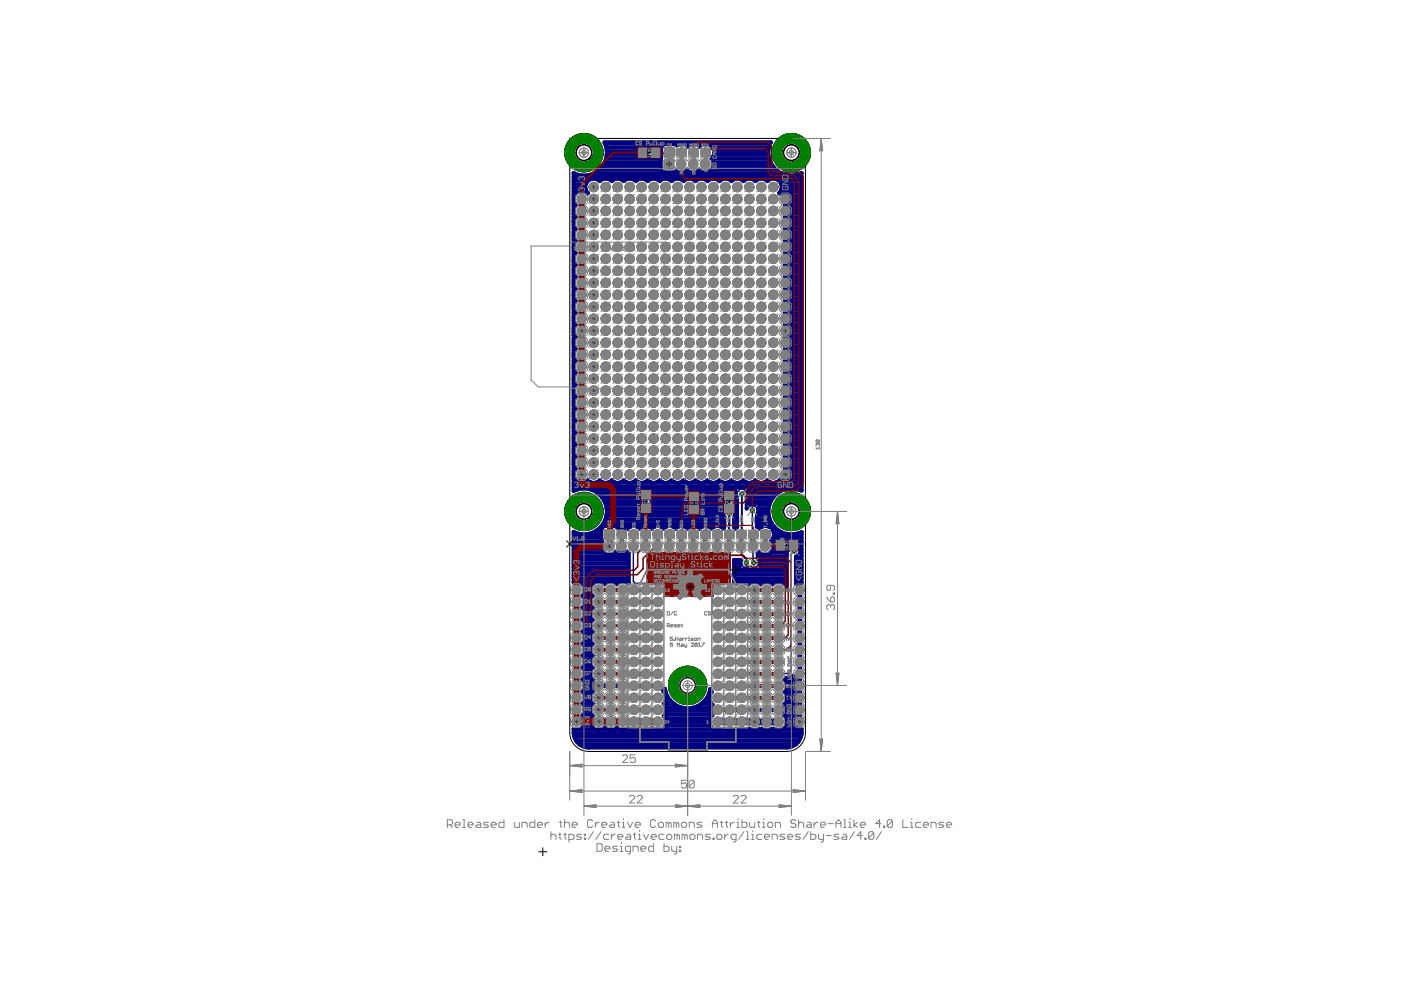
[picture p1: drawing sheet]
<svg xmlns="http://www.w3.org/2000/svg" width="297mm" height="210mm" viewBox="0 0 297 210" stroke-linecap="round" stroke-linejoin="round" font-family="sans-serif">
<g fill="none" stroke="#808080" stroke-width=".21">
<path d="M123.3 40l.2-.2 .4 .2v.4l-.2 .2M123.3 37.6l.2-.2 .4 .2v.4l-.2 .2M123.3 40l-.2-.2-.4 .2v.4l.3 .2M123.3 37.6v.2M123.3 40v.2M123.3 37.6l-.2-.2-.4 .2v.4l.3 .2M123.5 38.6l-.8 .4 .8 .4M165.8 37.4l.2-.2h.8l.2 .2v.6h-1.2zM166.8 39.5l.2 .2v.4l-.2 .2h-.8l-.2-.2v-.4l.2-.2h.4v.4M167 38.3h-1.2l1.2 .8h-1.2M121.9 102.8l-.1 .2 .1 .4h.4l.2-.2M121.9 102.8h.3"/>
<path d="M122.5 102.4l-.2-.2h-.4l-.1 .2 .1 .4M122.9 102.6l.4 .8 .4-.8M124.3 102.8l-.2 .2 .2 .4h.4l.2-.2M124.3 102.8h.2M124.9 102.4l-.2-.2h-.4l-.2 .2 .2 .4M164.9 102.4l.2-.2h.6v1.2h-.6l-.2-.2zM166.1 102.2v1.2l.8-1.2v1.2M167.3 102.4l.1-.2h.4l.2 .2v.8l-.2 .2h-.4l-.1-.2v-.4h.3M124 124.7l.1 .6 .4-.1M124 124.7l.3-.1 .2 .6M124 137.3h.5v.3l-.4-.1-.1 .4h.5M124 124.7l.5 .5"/>
<path d="M124 127.9h.5M124 135.1h.5l-.4-.4v.8M124 139.8l.5 .4M124.1 132.6v.3l.4-.1M124.1 132.6h.1M124.5 129.8l-.2-.1-.3 .1 .5 .6h-.5M124.5 132.3l-.4-.1v.4M124.5 127.4l-.3-.3v.8M124.7 129.8l.5-.1v.7l-.5-.1zM124.7 132.3l.5-.1v.7l-.5-.1zM124.7 134.9l.5-.2v.8l-.5-.1zM124.7 137.4l.5-.1v.7l-.5-.1z"/>
<path d="M124.7 139.9l.5-.1v.7l-.5-.1zM124.8 124.6h.4v.7l-.5-.1zM124.8 127.1h.4v.8l-.5-.2zM166.6 124.8l.2-.1 .3 .1v.5M166.6 137.4h.5v.3l-.2-.1-.3 .1 .2 .4 .3-.1M166.6 124.8v.5l.2 .2 .3-.2M166.6 135.3h.5l-.3-.4v.8M166.6 128.1h.5M166.6 124.8l.5 .5M166.8 132.6l-.2 .1 .2 .2 .3-.1M166.8 132.6h.1M167.1 132.3l-.3-.1-.2 .1 .2 .3"/>
<path d="M167.1 129.9l-.1-.1-.4 .1 .5 .6h-.5M167.1 127.6l-.2-.3v.8M167.2 140h.5l.2 .2-.2 .2h-.5M167.3 139.2l-.1 .1 .1 .4h.5l.1-.1-.1-.4M167.4 132.6h.5M167.4 125.5v-.5l.2-.3 .3 .3v.5M167.4 128.1v-.5l.2-.3 .3 .3v.5M167.4 130.5v-.5l.2-.2 .3 .2v.5M167.4 132.9v-.5l.2-.2 .3 .2v.5M167.4 135.7v-.5l.2-.3 .3 .3v.5M167.4 138.1v-.5l.2-.2 .3 .2v.5M167.4 137.7h.5"/>
<path d="M167.4 135.3h.5M167.4 130.1h.5M167.4 127.7h.5M167.4 125.1h.5M167.5 140v.4M124 147.6l.5-.2v.8l-.5-.1zM124 150.1l.1-.1 .4 .1-.2 .2-.3 .2 .1 .2 .4-.1M124.1 140.2h.4v.2l-.4 .1zM124.1 147.8h.4M124.3 144.4l.6-.1 .2 .5h-.8zM124.5 142.4h-.5l.5 .7M124.7 152l.1-.1 .3 .1-.2 .4"/>
<path d="M124.7 153.5l.1-.1 .3 .1-.2 .4M124.7 152l-.1-.1-.3 .1 .2 .4M124.7 153.5l-.1-.1-.3 .1 .2 .4M124.7 152v.1M124.7 153.5v.1M124.7 142.5l.5-.1v.7l-.5-.1zM124.7 147.4v.5l.3 .3 .2-.3v-.5M124.8 152.7l-.5 .2 .5 .2M124.9 145.8l.2 .1-.2 .4h-.4l-.2-.4 .4-.1v.2M125 150.5l-.3 .2M125.1 145h-.8l.8 .5h-.8M125.2 150.5l-.5-.2 .1-.3h.4v.7"/>
<path d="M166.6 147.6l.5 .7M166.6 145.1l.5 .8M166.9 143.3h.7M166.9 142.8l.3 .4M166.9 142.6h.7l-.1-.6-.4 .2v.4M167 153v.2M167 153.1h.7M167 152.2l.5 .2v.3h-.5M167.1 149.4h.5l.1 .5h-.7zM167.1 147.6l-.5 .7M167.1 145.1l-.5 .8M167.2 140.8l.6-.1 .1 .5h-.7z"/>
<path d="M167.4 147.6h.5M167.6 143.6h-.7l.2 .2-.2 .2h.7M167.6 142.8l-.5 .5M167.6 150.9v.5l-.6-.1 .1-.4h.3v.2M167.6 147.6v.7M167.6 145.6l-.2 .3M167.7 153.5h-.5l-.2 .2 .2 .3h.5M167.7 153v.2M167.7 150.1h-.7l.7 .5h-.7M167.9 145.6h-.4l-.1-.3 .5-.2v.8"/>
</g>
<g fill="#808080" stroke="#808080" stroke-width=".21">
<circle cx="123.8" cy="108.4" r="1.65"/>
<circle cx="167.8" cy="108.4" r="1.65"/>
<circle cx="123.8" cy="32.4" r="1.65"/>
<circle cx="167.8" cy="32.4" r="1.65"/>
<circle cx="162.3" cy="113.3" r="1.02"/>
<circle cx="131.8" cy="113.3" r="1.02"/>
<circle cx="134.4" cy="113.3" r="1.02"/>
<circle cx="136.9" cy="113.3" r="1.02"/>
<circle cx="139.4" cy="113.3" r="1.02"/>
<circle cx="142" cy="113.3" r="1.02"/>
<circle cx="144.5" cy="113.3" r="1.02"/>
<circle cx="147.1" cy="113.3" r="1.02"/>
<circle cx="149.6" cy="113.3" r="1.02"/>
<circle cx="152.1" cy="113.3" r="1.02"/>
<circle cx="154.7" cy="113.3" r="1.02"/>
<circle cx="157.2" cy="113.3" r="1.02"/>
<circle cx="159.7" cy="113.3" r="1.02"/>
<circle cx="144.5" cy="32.4" r="1.02"/>
<circle cx="147.1" cy="32.4" r="1.02"/>
<circle cx="149.6" cy="32.4" r="1.02"/>
<circle cx="154.7" cy="153" r=".99"/>
<circle cx="154.7" cy="150.5" r=".99"/>
<circle cx="154.7" cy="148" r=".99"/>
<circle cx="154.7" cy="145.4" r=".99"/>
<circle cx="154.7" cy="142.9" r=".99"/>
<circle cx="154.7" cy="140.3" r=".99"/>
<circle cx="154.7" cy="137.8" r=".99"/>
<circle cx="154.7" cy="135.3" r=".99"/>
<circle cx="154.7" cy="132.7" r=".99"/>
<circle cx="154.7" cy="130.2" r=".99"/>
<circle cx="154.7" cy="127.6" r=".99"/>
<circle cx="154.7" cy="125.1" r=".99"/>
<circle cx="136.9" cy="125.1" r=".99"/>
<circle cx="136.9" cy="127.6" r=".99"/>
<circle cx="136.9" cy="130.2" r=".99"/>
<circle cx="136.9" cy="132.7" r=".99"/>
<circle cx="136.9" cy="135.3" r=".99"/>
<circle cx="136.9" cy="137.8" r=".99"/>
<circle cx="136.9" cy="140.3" r=".99"/>
<circle cx="136.9" cy="142.9" r=".99"/>
<circle cx="136.9" cy="145.4" r=".99"/>
<circle cx="136.9" cy="148" r=".99"/>
<circle cx="136.9" cy="150.5" r=".99"/>
<circle cx="136.9" cy="153" r=".99"/>
<circle cx="157.3" cy="153" r=".99"/>
<circle cx="157.3" cy="150.5" r=".99"/>
<circle cx="157.3" cy="148" r=".99"/>
<circle cx="157.3" cy="145.4" r=".99"/>
<circle cx="157.3" cy="142.9" r=".99"/>
<circle cx="157.3" cy="140.3" r=".99"/>
<circle cx="157.3" cy="137.8" r=".99"/>
<circle cx="157.3" cy="135.3" r=".99"/>
<circle cx="157.3" cy="132.7" r=".99"/>
<circle cx="157.3" cy="130.2" r=".99"/>
<circle cx="157.3" cy="127.6" r=".99"/>
<circle cx="157.3" cy="125.1" r=".99"/>
<circle cx="139.5" cy="125.1" r=".99"/>
<circle cx="139.5" cy="127.6" r=".99"/>
<circle cx="139.5" cy="130.2" r=".99"/>
<circle cx="139.5" cy="132.7" r=".99"/>
<circle cx="139.5" cy="135.3" r=".99"/>
<circle cx="139.5" cy="137.8" r=".99"/>
<circle cx="139.5" cy="140.3" r=".99"/>
<circle cx="139.5" cy="142.9" r=".99"/>
<circle cx="139.5" cy="145.4" r=".99"/>
<circle cx="139.5" cy="148" r=".99"/>
<circle cx="139.5" cy="150.5" r=".99"/>
<circle cx="139.5" cy="153" r=".99"/>
<circle cx="152.2" cy="153" r=".99"/>
<circle cx="152.2" cy="150.5" r=".99"/>
<circle cx="152.2" cy="148" r=".99"/>
<circle cx="152.2" cy="145.4" r=".99"/>
<circle cx="152.2" cy="142.9" r=".99"/>
<circle cx="152.2" cy="140.3" r=".99"/>
<circle cx="152.2" cy="137.8" r=".99"/>
<circle cx="152.2" cy="135.3" r=".99"/>
<circle cx="152.2" cy="132.7" r=".99"/>
<circle cx="152.2" cy="130.2" r=".99"/>
<circle cx="152.2" cy="127.6" r=".99"/>
<circle cx="152.2" cy="125.1" r=".99"/>
<circle cx="134.4" cy="125.1" r=".99"/>
<circle cx="134.4" cy="127.6" r=".99"/>
<circle cx="134.4" cy="130.2" r=".99"/>
<circle cx="134.4" cy="132.7" r=".99"/>
<circle cx="134.4" cy="135.3" r=".99"/>
<circle cx="134.4" cy="137.8" r=".99"/>
<circle cx="134.4" cy="140.3" r=".99"/>
<circle cx="134.4" cy="142.9" r=".99"/>
<circle cx="134.4" cy="145.4" r=".99"/>
<circle cx="134.4" cy="148" r=".99"/>
<circle cx="134.4" cy="150.5" r=".99"/>
<circle cx="134.4" cy="153" r=".99"/>
<circle cx="145.8" cy="145.3" r="1.65"/>
<circle cx="122.2" cy="153" r=".93"/>
<circle cx="122.2" cy="150.4" r=".93"/>
<circle cx="122.2" cy="147.9" r=".93"/>
<circle cx="122.2" cy="145.4" r=".93"/>
<circle cx="122.2" cy="142.8" r=".93"/>
<circle cx="122.2" cy="140.3" r=".93"/>
<circle cx="122.2" cy="137.7" r=".93"/>
<circle cx="122.2" cy="135.2" r=".93"/>
<circle cx="122.2" cy="132.7" r=".93"/>
<circle cx="122.2" cy="130.1" r=".93"/>
<circle cx="122.2" cy="127.6" r=".93"/>
<circle cx="122.2" cy="125" r=".93"/>
<circle cx="123.3" cy="100.6" r=".93"/>
<circle cx="123.3" cy="98.1" r=".93"/>
<circle cx="123.3" cy="95.5" r=".93"/>
<circle cx="123.3" cy="93" r=".93"/>
<circle cx="123.3" cy="90.4" r=".93"/>
<circle cx="123.3" cy="87.9" r=".93"/>
<circle cx="123.3" cy="85.4" r=".93"/>
<circle cx="123.3" cy="82.8" r=".93"/>
<circle cx="123.3" cy="80.3" r=".93"/>
<circle cx="123.3" cy="77.7" r=".93"/>
<circle cx="123.3" cy="75.2" r=".93"/>
<circle cx="123.3" cy="72.7" r=".93"/>
<circle cx="125.9" cy="100.6" r=".99"/>
<circle cx="128.4" cy="100.6" r=".99"/>
<circle cx="131" cy="100.6" r=".99"/>
<circle cx="133.5" cy="100.6" r=".99"/>
<circle cx="136" cy="100.6" r=".99"/>
<circle cx="138.6" cy="100.6" r=".99"/>
<circle cx="141.1" cy="100.6" r=".99"/>
<circle cx="143.7" cy="100.6" r=".99"/>
<circle cx="146.2" cy="100.6" r=".99"/>
<circle cx="148.7" cy="100.6" r=".99"/>
<circle cx="151.3" cy="100.6" r=".99"/>
<circle cx="153.8" cy="100.6" r=".99"/>
<circle cx="156.3" cy="100.6" r=".99"/>
<circle cx="158.9" cy="100.6" r=".99"/>
<circle cx="161.4" cy="100.6" r=".99"/>
<circle cx="164" cy="100.6" r=".99"/>
<circle cx="125.9" cy="98.1" r=".99"/>
<circle cx="128.4" cy="98.1" r=".99"/>
<circle cx="131" cy="98.1" r=".99"/>
<circle cx="133.5" cy="98.1" r=".99"/>
<circle cx="136" cy="98.1" r=".99"/>
<circle cx="138.6" cy="98.1" r=".99"/>
<circle cx="141.1" cy="98.1" r=".99"/>
<circle cx="143.7" cy="98.1" r=".99"/>
<circle cx="146.2" cy="98.1" r=".99"/>
<circle cx="148.7" cy="98.1" r=".99"/>
<circle cx="151.3" cy="98.1" r=".99"/>
<circle cx="153.8" cy="98.1" r=".99"/>
<circle cx="156.3" cy="98.1" r=".99"/>
<circle cx="158.9" cy="98.1" r=".99"/>
<circle cx="161.4" cy="98.1" r=".99"/>
<circle cx="164" cy="98.1" r=".99"/>
<circle cx="125.9" cy="95.5" r=".99"/>
<circle cx="128.4" cy="95.5" r=".99"/>
<circle cx="131" cy="95.5" r=".99"/>
<circle cx="133.5" cy="95.5" r=".99"/>
<circle cx="136" cy="95.5" r=".99"/>
<circle cx="138.6" cy="95.5" r=".99"/>
<circle cx="141.1" cy="95.5" r=".99"/>
<circle cx="143.7" cy="95.5" r=".99"/>
<circle cx="146.2" cy="95.5" r=".99"/>
<circle cx="148.7" cy="95.5" r=".99"/>
<circle cx="151.3" cy="95.5" r=".99"/>
<circle cx="153.8" cy="95.5" r=".99"/>
<circle cx="156.3" cy="95.5" r=".99"/>
<circle cx="158.9" cy="95.5" r=".99"/>
<circle cx="161.4" cy="95.5" r=".99"/>
<circle cx="164" cy="95.5" r=".99"/>
<circle cx="129.2" cy="115.8" r=".99"/>
<circle cx="131.7" cy="115.8" r=".99"/>
<circle cx="134.3" cy="115.8" r=".99"/>
<circle cx="136.8" cy="115.8" r=".99"/>
<circle cx="139.3" cy="115.8" r=".99"/>
<circle cx="141.9" cy="115.8" r=".99"/>
<circle cx="144.4" cy="115.8" r=".99"/>
<circle cx="147" cy="115.8" r=".99"/>
<circle cx="149.5" cy="115.8" r=".99"/>
<circle cx="152" cy="115.8" r=".99"/>
<circle cx="154.6" cy="115.8" r=".99"/>
<circle cx="157.1" cy="115.8" r=".99"/>
<circle cx="159.7" cy="115.8" r=".99"/>
<circle cx="162.2" cy="115.8" r=".99"/>
<circle cx="144.4" cy="34.8" r=".99"/>
<circle cx="147" cy="34.8" r=".99"/>
<circle cx="149.5" cy="34.8" r=".99"/>
<circle cx="160" cy="125.1" r=".99"/>
<circle cx="162.5" cy="125.1" r=".99"/>
<circle cx="165.1" cy="125.1" r=".99"/>
<circle cx="160" cy="127.7" r=".99"/>
<circle cx="162.5" cy="127.7" r=".99"/>
<circle cx="165.1" cy="127.7" r=".99"/>
<circle cx="160" cy="130.2" r=".99"/>
<circle cx="162.5" cy="130.2" r=".99"/>
<circle cx="165.1" cy="130.2" r=".99"/>
<circle cx="160" cy="132.7" r=".99"/>
<circle cx="162.5" cy="132.7" r=".99"/>
<circle cx="165.1" cy="132.7" r=".99"/>
<circle cx="160" cy="135.3" r=".99"/>
<circle cx="162.5" cy="135.3" r=".99"/>
<circle cx="165.1" cy="135.3" r=".99"/>
<circle cx="160" cy="137.8" r=".99"/>
<circle cx="162.5" cy="137.8" r=".99"/>
<circle cx="165.1" cy="137.8" r=".99"/>
<circle cx="160" cy="140.4" r=".99"/>
<circle cx="162.5" cy="140.4" r=".99"/>
<circle cx="165.1" cy="140.4" r=".99"/>
<circle cx="160" cy="142.9" r=".99"/>
<circle cx="162.5" cy="142.9" r=".99"/>
<circle cx="165.1" cy="142.9" r=".99"/>
<circle cx="160" cy="145.4" r=".99"/>
<circle cx="162.5" cy="145.4" r=".99"/>
<circle cx="165.1" cy="145.4" r=".99"/>
<circle cx="160" cy="148" r=".99"/>
<circle cx="162.5" cy="148" r=".99"/>
<circle cx="165.1" cy="148" r=".99"/>
<circle cx="160" cy="150.5" r=".99"/>
<circle cx="162.5" cy="150.5" r=".99"/>
<circle cx="165.1" cy="150.5" r=".99"/>
<circle cx="160" cy="153.1" r=".99"/>
<circle cx="162.5" cy="153.1" r=".99"/>
<circle cx="165.1" cy="153.1" r=".99"/>
<circle cx="127" cy="153" r=".99"/>
<circle cx="129.5" cy="153" r=".99"/>
<circle cx="132.1" cy="153" r=".99"/>
<circle cx="126.9" cy="150.5" r=".99"/>
<circle cx="129.5" cy="150.5" r=".99"/>
<circle cx="132" cy="150.5" r=".99"/>
<circle cx="126.9" cy="147.9" r=".99"/>
<circle cx="129.5" cy="147.9" r=".99"/>
<circle cx="132" cy="147.9" r=".99"/>
<circle cx="126.9" cy="145.4" r=".99"/>
<circle cx="129.5" cy="145.4" r=".99"/>
<circle cx="132" cy="145.4" r=".99"/>
<circle cx="126.9" cy="142.8" r=".99"/>
<circle cx="129.5" cy="142.8" r=".99"/>
<circle cx="132" cy="142.8" r=".99"/>
<circle cx="126.9" cy="140.3" r=".99"/>
<circle cx="129.5" cy="140.3" r=".99"/>
<circle cx="132" cy="140.3" r=".99"/>
<circle cx="126.9" cy="137.8" r=".99"/>
<circle cx="129.5" cy="137.8" r=".99"/>
<circle cx="132" cy="137.8" r=".99"/>
<circle cx="126.9" cy="135.2" r=".99"/>
<circle cx="129.5" cy="135.2" r=".99"/>
<circle cx="132" cy="135.2" r=".99"/>
<circle cx="126.9" cy="132.7" r=".99"/>
<circle cx="129.5" cy="132.7" r=".99"/>
<circle cx="132" cy="132.7" r=".99"/>
<circle cx="126.9" cy="130.2" r=".99"/>
<circle cx="129.5" cy="130.2" r=".99"/>
<circle cx="132" cy="130.2" r=".99"/>
<circle cx="126.9" cy="127.6" r=".99"/>
<circle cx="129.5" cy="127.6" r=".99"/>
<circle cx="132" cy="127.6" r=".99"/>
<circle cx="126.9" cy="125.1" r=".99"/>
<circle cx="129.5" cy="125.1" r=".99"/>
<circle cx="132" cy="125.1" r=".99"/>
<circle cx="169.5" cy="153" r=".93"/>
<circle cx="169.5" cy="150.5" r=".93"/>
<circle cx="169.5" cy="148" r=".93"/>
<circle cx="169.5" cy="145.4" r=".93"/>
<circle cx="169.5" cy="142.9" r=".93"/>
<circle cx="169.5" cy="140.3" r=".93"/>
<circle cx="169.5" cy="137.8" r=".93"/>
<circle cx="169.5" cy="135.3" r=".93"/>
<circle cx="169.5" cy="132.7" r=".93"/>
<circle cx="169.5" cy="130.2" r=".93"/>
<circle cx="169.5" cy="127.6" r=".93"/>
<circle cx="169.5" cy="125.1" r=".93"/>
<circle cx="123.3" cy="70.1" r=".93"/>
<circle cx="123.3" cy="67.6" r=".93"/>
<circle cx="123.3" cy="65" r=".93"/>
<circle cx="123.3" cy="62.5" r=".93"/>
<circle cx="123.3" cy="60" r=".93"/>
<circle cx="123.3" cy="57.4" r=".93"/>
<circle cx="123.3" cy="54.9" r=".93"/>
<circle cx="123.3" cy="52.3" r=".93"/>
<circle cx="123.3" cy="49.8" r=".93"/>
<circle cx="123.3" cy="47.3" r=".93"/>
<circle cx="123.3" cy="44.7" r=".93"/>
<circle cx="123.3" cy="42.2" r=".93"/>
<circle cx="166.5" cy="100.6" r=".93"/>
<circle cx="166.5" cy="98.1" r=".93"/>
<circle cx="166.5" cy="95.5" r=".93"/>
<circle cx="166.5" cy="93" r=".93"/>
<circle cx="166.5" cy="90.4" r=".93"/>
<circle cx="166.5" cy="87.9" r=".93"/>
<circle cx="166.5" cy="85.4" r=".93"/>
<circle cx="166.5" cy="82.8" r=".93"/>
<circle cx="166.5" cy="80.3" r=".93"/>
<circle cx="166.5" cy="77.7" r=".93"/>
<circle cx="166.5" cy="75.2" r=".93"/>
<circle cx="166.5" cy="72.7" r=".93"/>
<circle cx="166.5" cy="70.1" r=".93"/>
<circle cx="166.5" cy="67.6" r=".93"/>
<circle cx="166.5" cy="65" r=".93"/>
<circle cx="166.5" cy="62.5" r=".93"/>
<circle cx="166.5" cy="60" r=".93"/>
<circle cx="166.5" cy="57.4" r=".93"/>
<circle cx="166.5" cy="54.9" r=".93"/>
<circle cx="166.5" cy="52.3" r=".93"/>
<circle cx="166.5" cy="49.8" r=".93"/>
<circle cx="166.5" cy="47.3" r=".93"/>
<circle cx="166.5" cy="44.7" r=".93"/>
<circle cx="166.5" cy="42.2" r=".93"/>
<circle cx="125.9" cy="93" r=".99"/>
<circle cx="128.4" cy="93" r=".99"/>
<circle cx="131" cy="93" r=".99"/>
<circle cx="133.5" cy="93" r=".99"/>
<circle cx="136" cy="93" r=".99"/>
<circle cx="138.6" cy="93" r=".99"/>
<circle cx="141.1" cy="93" r=".99"/>
<circle cx="143.7" cy="93" r=".99"/>
<circle cx="146.2" cy="93" r=".99"/>
<circle cx="148.7" cy="93" r=".99"/>
<circle cx="151.3" cy="93" r=".99"/>
<circle cx="153.8" cy="93" r=".99"/>
<circle cx="156.3" cy="93" r=".99"/>
<circle cx="158.9" cy="93" r=".99"/>
<circle cx="161.4" cy="93" r=".99"/>
<circle cx="164" cy="93" r=".99"/>
<circle cx="125.9" cy="90.4" r=".99"/>
<circle cx="128.4" cy="90.4" r=".99"/>
<circle cx="131" cy="90.4" r=".99"/>
<circle cx="133.5" cy="90.4" r=".99"/>
<circle cx="136" cy="90.4" r=".99"/>
<circle cx="138.6" cy="90.4" r=".99"/>
<circle cx="141.1" cy="90.4" r=".99"/>
<circle cx="143.7" cy="90.4" r=".99"/>
<circle cx="146.2" cy="90.4" r=".99"/>
<circle cx="148.7" cy="90.4" r=".99"/>
<circle cx="151.3" cy="90.4" r=".99"/>
<circle cx="153.8" cy="90.4" r=".99"/>
<circle cx="156.3" cy="90.4" r=".99"/>
<circle cx="158.9" cy="90.4" r=".99"/>
<circle cx="161.4" cy="90.4" r=".99"/>
<circle cx="164" cy="90.4" r=".99"/>
<circle cx="125.9" cy="87.9" r=".99"/>
<circle cx="128.4" cy="87.9" r=".99"/>
<circle cx="131" cy="87.9" r=".99"/>
<circle cx="133.5" cy="87.9" r=".99"/>
<circle cx="136" cy="87.9" r=".99"/>
<circle cx="138.6" cy="87.9" r=".99"/>
<circle cx="141.1" cy="87.9" r=".99"/>
<circle cx="143.7" cy="87.9" r=".99"/>
<circle cx="146.2" cy="87.9" r=".99"/>
<circle cx="148.7" cy="87.9" r=".99"/>
<circle cx="151.3" cy="87.9" r=".99"/>
<circle cx="153.8" cy="87.9" r=".99"/>
<circle cx="156.3" cy="87.9" r=".99"/>
<circle cx="158.9" cy="87.9" r=".99"/>
<circle cx="161.4" cy="87.9" r=".99"/>
<circle cx="164" cy="87.9" r=".99"/>
<circle cx="125.9" cy="85.4" r=".99"/>
<circle cx="128.4" cy="85.4" r=".99"/>
<circle cx="131" cy="85.4" r=".99"/>
<circle cx="133.5" cy="85.4" r=".99"/>
<circle cx="136" cy="85.4" r=".99"/>
<circle cx="138.6" cy="85.4" r=".99"/>
<circle cx="141.1" cy="85.4" r=".99"/>
<circle cx="143.7" cy="85.4" r=".99"/>
<circle cx="146.2" cy="85.4" r=".99"/>
<circle cx="148.7" cy="85.4" r=".99"/>
<circle cx="151.3" cy="85.4" r=".99"/>
<circle cx="153.8" cy="85.4" r=".99"/>
<circle cx="156.3" cy="85.4" r=".99"/>
<circle cx="158.9" cy="85.4" r=".99"/>
<circle cx="161.4" cy="85.4" r=".99"/>
<circle cx="164" cy="85.4" r=".99"/>
<circle cx="125.9" cy="82.8" r=".99"/>
<circle cx="128.4" cy="82.8" r=".99"/>
<circle cx="131" cy="82.8" r=".99"/>
<circle cx="133.5" cy="82.8" r=".99"/>
<circle cx="136" cy="82.8" r=".99"/>
<circle cx="138.6" cy="82.8" r=".99"/>
<circle cx="141.1" cy="82.8" r=".99"/>
<circle cx="143.7" cy="82.8" r=".99"/>
<circle cx="146.2" cy="82.8" r=".99"/>
<circle cx="148.7" cy="82.8" r=".99"/>
<circle cx="151.3" cy="82.8" r=".99"/>
<circle cx="153.8" cy="82.8" r=".99"/>
<circle cx="156.3" cy="82.8" r=".99"/>
<circle cx="158.9" cy="82.8" r=".99"/>
<circle cx="161.4" cy="82.8" r=".99"/>
<circle cx="164" cy="82.8" r=".99"/>
<circle cx="125.9" cy="80.3" r=".99"/>
<circle cx="128.4" cy="80.3" r=".99"/>
<circle cx="131" cy="80.3" r=".99"/>
<circle cx="133.5" cy="80.3" r=".99"/>
<circle cx="136" cy="80.3" r=".99"/>
<circle cx="138.6" cy="80.3" r=".99"/>
<circle cx="141.1" cy="80.3" r=".99"/>
<circle cx="143.7" cy="80.3" r=".99"/>
<circle cx="146.2" cy="80.3" r=".99"/>
<circle cx="148.7" cy="80.3" r=".99"/>
<circle cx="151.3" cy="80.3" r=".99"/>
<circle cx="153.8" cy="80.3" r=".99"/>
<circle cx="156.3" cy="80.3" r=".99"/>
<circle cx="158.9" cy="80.3" r=".99"/>
<circle cx="161.4" cy="80.3" r=".99"/>
<circle cx="164" cy="80.3" r=".99"/>
<circle cx="125.9" cy="77.7" r=".99"/>
<circle cx="128.4" cy="77.7" r=".99"/>
<circle cx="131" cy="77.7" r=".99"/>
<circle cx="133.5" cy="77.7" r=".99"/>
<circle cx="136" cy="77.7" r=".99"/>
<circle cx="138.6" cy="77.7" r=".99"/>
<circle cx="141.1" cy="77.7" r=".99"/>
<circle cx="143.7" cy="77.7" r=".99"/>
<circle cx="146.2" cy="77.7" r=".99"/>
<circle cx="148.7" cy="77.7" r=".99"/>
<circle cx="151.3" cy="77.7" r=".99"/>
<circle cx="153.8" cy="77.7" r=".99"/>
<circle cx="156.3" cy="77.7" r=".99"/>
<circle cx="158.9" cy="77.7" r=".99"/>
<circle cx="161.4" cy="77.7" r=".99"/>
<circle cx="164" cy="77.7" r=".99"/>
<circle cx="125.9" cy="75.2" r=".99"/>
<circle cx="128.4" cy="75.2" r=".99"/>
<circle cx="131" cy="75.2" r=".99"/>
<circle cx="133.5" cy="75.2" r=".99"/>
<circle cx="136" cy="75.2" r=".99"/>
<circle cx="138.6" cy="75.2" r=".99"/>
<circle cx="141.1" cy="75.2" r=".99"/>
<circle cx="143.7" cy="75.2" r=".99"/>
<circle cx="146.2" cy="75.2" r=".99"/>
<circle cx="148.7" cy="75.2" r=".99"/>
<circle cx="151.3" cy="75.2" r=".99"/>
<circle cx="153.8" cy="75.2" r=".99"/>
<circle cx="156.3" cy="75.2" r=".99"/>
<circle cx="158.9" cy="75.2" r=".99"/>
<circle cx="161.4" cy="75.2" r=".99"/>
<circle cx="164" cy="75.2" r=".99"/>
<circle cx="125.9" cy="72.7" r=".99"/>
<circle cx="128.4" cy="72.7" r=".99"/>
<circle cx="131" cy="72.7" r=".99"/>
<circle cx="133.5" cy="72.7" r=".99"/>
<circle cx="136" cy="72.7" r=".99"/>
<circle cx="138.6" cy="72.7" r=".99"/>
<circle cx="141.1" cy="72.7" r=".99"/>
<circle cx="143.7" cy="72.7" r=".99"/>
<circle cx="146.2" cy="72.7" r=".99"/>
<circle cx="148.7" cy="72.7" r=".99"/>
<circle cx="151.3" cy="72.7" r=".99"/>
<circle cx="153.8" cy="72.7" r=".99"/>
<circle cx="156.3" cy="72.7" r=".99"/>
<circle cx="158.9" cy="72.7" r=".99"/>
<circle cx="161.4" cy="72.7" r=".99"/>
<circle cx="164" cy="72.7" r=".99"/>
<circle cx="125.9" cy="70.1" r=".99"/>
<circle cx="128.4" cy="70.1" r=".99"/>
<circle cx="131" cy="70.1" r=".99"/>
<circle cx="133.5" cy="70.1" r=".99"/>
<circle cx="136" cy="70.1" r=".99"/>
<circle cx="138.6" cy="70.1" r=".99"/>
<circle cx="141.1" cy="70.1" r=".99"/>
<circle cx="143.7" cy="70.1" r=".99"/>
<circle cx="146.2" cy="70.1" r=".99"/>
<circle cx="148.7" cy="70.1" r=".99"/>
<circle cx="151.3" cy="70.1" r=".99"/>
<circle cx="153.8" cy="70.1" r=".99"/>
<circle cx="156.3" cy="70.1" r=".99"/>
<circle cx="158.9" cy="70.1" r=".99"/>
<circle cx="161.4" cy="70.1" r=".99"/>
<circle cx="164" cy="70.1" r=".99"/>
<circle cx="125.9" cy="67.6" r=".99"/>
<circle cx="128.4" cy="67.6" r=".99"/>
<circle cx="131" cy="67.6" r=".99"/>
<circle cx="133.5" cy="67.6" r=".99"/>
<circle cx="136" cy="67.6" r=".99"/>
<circle cx="138.6" cy="67.6" r=".99"/>
<circle cx="141.1" cy="67.6" r=".99"/>
<circle cx="143.7" cy="67.6" r=".99"/>
<circle cx="146.2" cy="67.6" r=".99"/>
<circle cx="148.7" cy="67.6" r=".99"/>
<circle cx="151.3" cy="67.6" r=".99"/>
<circle cx="153.8" cy="67.6" r=".99"/>
<circle cx="156.3" cy="67.6" r=".99"/>
<circle cx="158.9" cy="67.6" r=".99"/>
<circle cx="161.4" cy="67.6" r=".99"/>
<circle cx="164" cy="67.6" r=".99"/>
<circle cx="125.9" cy="65" r=".99"/>
<circle cx="128.4" cy="65" r=".99"/>
<circle cx="131" cy="65" r=".99"/>
<circle cx="133.5" cy="65" r=".99"/>
<circle cx="136" cy="65" r=".99"/>
<circle cx="138.6" cy="65" r=".99"/>
<circle cx="141.1" cy="65" r=".99"/>
<circle cx="143.7" cy="65" r=".99"/>
<circle cx="146.2" cy="65" r=".99"/>
<circle cx="148.7" cy="65" r=".99"/>
<circle cx="151.3" cy="65" r=".99"/>
<circle cx="153.8" cy="65" r=".99"/>
<circle cx="156.3" cy="65" r=".99"/>
<circle cx="158.9" cy="65" r=".99"/>
<circle cx="161.4" cy="65" r=".99"/>
<circle cx="164" cy="65" r=".99"/>
<circle cx="125.9" cy="62.5" r=".99"/>
<circle cx="128.4" cy="62.5" r=".99"/>
<circle cx="131" cy="62.5" r=".99"/>
<circle cx="133.5" cy="62.5" r=".99"/>
<circle cx="136" cy="62.5" r=".99"/>
<circle cx="138.6" cy="62.5" r=".99"/>
<circle cx="141.1" cy="62.5" r=".99"/>
<circle cx="143.7" cy="62.5" r=".99"/>
<circle cx="146.2" cy="62.5" r=".99"/>
<circle cx="148.7" cy="62.5" r=".99"/>
<circle cx="151.3" cy="62.5" r=".99"/>
<circle cx="153.8" cy="62.5" r=".99"/>
<circle cx="156.3" cy="62.5" r=".99"/>
<circle cx="158.9" cy="62.5" r=".99"/>
<circle cx="161.4" cy="62.5" r=".99"/>
<circle cx="164" cy="62.5" r=".99"/>
<circle cx="125.9" cy="60" r=".99"/>
<circle cx="128.4" cy="60" r=".99"/>
<circle cx="131" cy="60" r=".99"/>
<circle cx="133.5" cy="60" r=".99"/>
<circle cx="136" cy="60" r=".99"/>
<circle cx="138.6" cy="60" r=".99"/>
<circle cx="141.1" cy="60" r=".99"/>
<circle cx="143.7" cy="60" r=".99"/>
<circle cx="146.2" cy="60" r=".99"/>
<circle cx="148.7" cy="60" r=".99"/>
<circle cx="151.3" cy="60" r=".99"/>
<circle cx="153.8" cy="60" r=".99"/>
<circle cx="156.3" cy="60" r=".99"/>
<circle cx="158.9" cy="60" r=".99"/>
<circle cx="161.4" cy="60" r=".99"/>
<circle cx="164" cy="60" r=".99"/>
<circle cx="125.9" cy="57.4" r=".99"/>
<circle cx="128.4" cy="57.4" r=".99"/>
<circle cx="131" cy="57.4" r=".99"/>
<circle cx="133.5" cy="57.4" r=".99"/>
<circle cx="136" cy="57.4" r=".99"/>
<circle cx="138.6" cy="57.4" r=".99"/>
<circle cx="141.1" cy="57.4" r=".99"/>
<circle cx="143.7" cy="57.4" r=".99"/>
<circle cx="146.2" cy="57.4" r=".99"/>
<circle cx="148.7" cy="57.4" r=".99"/>
<circle cx="151.3" cy="57.4" r=".99"/>
<circle cx="153.8" cy="57.4" r=".99"/>
<circle cx="156.3" cy="57.4" r=".99"/>
<circle cx="158.9" cy="57.4" r=".99"/>
<circle cx="161.4" cy="57.4" r=".99"/>
<circle cx="164" cy="57.4" r=".99"/>
<circle cx="125.9" cy="54.9" r=".99"/>
<circle cx="128.4" cy="54.9" r=".99"/>
<circle cx="131" cy="54.9" r=".99"/>
<circle cx="133.5" cy="54.9" r=".99"/>
<circle cx="136" cy="54.9" r=".99"/>
<circle cx="138.6" cy="54.9" r=".99"/>
<circle cx="141.1" cy="54.9" r=".99"/>
<circle cx="143.7" cy="54.9" r=".99"/>
<circle cx="146.2" cy="54.9" r=".99"/>
<circle cx="148.7" cy="54.9" r=".99"/>
<circle cx="151.3" cy="54.9" r=".99"/>
<circle cx="153.8" cy="54.9" r=".99"/>
<circle cx="156.3" cy="54.9" r=".99"/>
<circle cx="158.9" cy="54.9" r=".99"/>
<circle cx="161.4" cy="54.9" r=".99"/>
<circle cx="164" cy="54.9" r=".99"/>
<circle cx="125.9" cy="52.3" r=".99"/>
<circle cx="128.4" cy="52.3" r=".99"/>
<circle cx="131" cy="52.3" r=".99"/>
<circle cx="133.5" cy="52.3" r=".99"/>
<circle cx="136" cy="52.3" r=".99"/>
<circle cx="138.6" cy="52.3" r=".99"/>
<circle cx="141.1" cy="52.3" r=".99"/>
<circle cx="143.7" cy="52.3" r=".99"/>
<circle cx="146.2" cy="52.3" r=".99"/>
<circle cx="148.7" cy="52.3" r=".99"/>
<circle cx="151.3" cy="52.3" r=".99"/>
<circle cx="153.8" cy="52.3" r=".99"/>
<circle cx="156.3" cy="52.3" r=".99"/>
<circle cx="158.9" cy="52.3" r=".99"/>
<circle cx="161.4" cy="52.3" r=".99"/>
<circle cx="164" cy="52.3" r=".99"/>
<circle cx="125.9" cy="49.8" r=".99"/>
<circle cx="128.4" cy="49.8" r=".99"/>
<circle cx="131" cy="49.8" r=".99"/>
<circle cx="133.5" cy="49.8" r=".99"/>
<circle cx="136" cy="49.8" r=".99"/>
<circle cx="138.6" cy="49.8" r=".99"/>
<circle cx="141.1" cy="49.8" r=".99"/>
<circle cx="143.7" cy="49.8" r=".99"/>
<circle cx="146.2" cy="49.8" r=".99"/>
<circle cx="148.7" cy="49.8" r=".99"/>
<circle cx="151.3" cy="49.8" r=".99"/>
<circle cx="153.8" cy="49.8" r=".99"/>
<circle cx="156.3" cy="49.8" r=".99"/>
<circle cx="158.9" cy="49.8" r=".99"/>
<circle cx="161.4" cy="49.8" r=".99"/>
<circle cx="164" cy="49.8" r=".99"/>
<circle cx="125.9" cy="47.3" r=".99"/>
<circle cx="128.4" cy="47.3" r=".99"/>
<circle cx="131" cy="47.3" r=".99"/>
<circle cx="133.5" cy="47.3" r=".99"/>
<circle cx="136" cy="47.3" r=".99"/>
<circle cx="138.6" cy="47.3" r=".99"/>
<circle cx="141.1" cy="47.3" r=".99"/>
<circle cx="143.7" cy="47.3" r=".99"/>
<circle cx="146.2" cy="47.3" r=".99"/>
<circle cx="148.7" cy="47.3" r=".99"/>
<circle cx="151.3" cy="47.3" r=".99"/>
<circle cx="153.8" cy="47.3" r=".99"/>
<circle cx="156.3" cy="47.3" r=".99"/>
<circle cx="158.9" cy="47.3" r=".99"/>
<circle cx="161.4" cy="47.3" r=".99"/>
<circle cx="164" cy="47.3" r=".99"/>
<circle cx="125.9" cy="44.7" r=".99"/>
<circle cx="128.4" cy="44.7" r=".99"/>
<circle cx="131" cy="44.7" r=".99"/>
<circle cx="133.5" cy="44.7" r=".99"/>
<circle cx="136" cy="44.7" r=".99"/>
<circle cx="138.6" cy="44.7" r=".99"/>
<circle cx="141.1" cy="44.7" r=".99"/>
<circle cx="143.7" cy="44.7" r=".99"/>
<circle cx="146.2" cy="44.7" r=".99"/>
<circle cx="148.7" cy="44.7" r=".99"/>
<circle cx="151.3" cy="44.7" r=".99"/>
<circle cx="153.8" cy="44.7" r=".99"/>
<circle cx="156.3" cy="44.7" r=".99"/>
<circle cx="158.9" cy="44.7" r=".99"/>
<circle cx="161.4" cy="44.7" r=".99"/>
<circle cx="164" cy="44.7" r=".99"/>
<circle cx="125.9" cy="42.2" r=".99"/>
<circle cx="128.4" cy="42.2" r=".99"/>
<circle cx="131" cy="42.2" r=".99"/>
<circle cx="133.5" cy="42.2" r=".99"/>
<circle cx="136" cy="42.2" r=".99"/>
<circle cx="138.6" cy="42.2" r=".99"/>
<circle cx="141.1" cy="42.2" r=".99"/>
<circle cx="143.7" cy="42.2" r=".99"/>
<circle cx="146.2" cy="42.2" r=".99"/>
<circle cx="148.7" cy="42.2" r=".99"/>
<circle cx="151.3" cy="42.2" r=".99"/>
<circle cx="153.8" cy="42.2" r=".99"/>
<circle cx="156.3" cy="42.2" r=".99"/>
<circle cx="158.9" cy="42.2" r=".99"/>
<circle cx="161.4" cy="42.2" r=".99"/>
<circle cx="164" cy="42.2" r=".99"/>
<circle cx="125.9" cy="39.7" r=".99"/>
<circle cx="128.4" cy="39.7" r=".99"/>
<circle cx="131" cy="39.7" r=".99"/>
<circle cx="133.5" cy="39.7" r=".99"/>
<circle cx="136" cy="39.7" r=".99"/>
<circle cx="138.6" cy="39.7" r=".99"/>
<circle cx="141.1" cy="39.7" r=".99"/>
<circle cx="143.7" cy="39.7" r=".99"/>
<circle cx="146.2" cy="39.7" r=".99"/>
<circle cx="148.7" cy="39.7" r=".99"/>
<circle cx="151.3" cy="39.7" r=".99"/>
<circle cx="153.8" cy="39.7" r=".99"/>
<circle cx="156.3" cy="39.7" r=".99"/>
<circle cx="158.9" cy="39.7" r=".99"/>
<circle cx="161.4" cy="39.7" r=".99"/>
<circle cx="164" cy="39.7" r=".99"/>
</g>
<g fill="#808080" stroke="#808080" stroke-width=".21">
<path d="M128.3 112.3h2v2h-2z"/>
<path d="M141 31.3h2v2.1h-2z"/>
<path d="M140.9 33.8h2v2h-2z"/>
</g>
<g fill="#000080" stroke="#000080" stroke-width=".21">
<path d="M137.2 117.2h17.3v6.6h-17.3z"/>
<path d="M140.8 123.8h10.1v2.6h-10.1z"/>
<path d="M140.9 123.7h.2l-.1 2.7h-.1z"/>
<path d="M137.3 123.7l3.7-.1 .1 .2-3.7 .1z"/>
<path d="M137.3 117.2h.2l-.1 6.7-.1-.1z"/>
<path d="M137.3 117.2l17.4-.1 .1 .2-17.4 .1z"/>
<path d="M154.6 117.2h.2l-.1 6.7-.1-.1z"/>
<path d="M151 123.7l3.7-.1 .1 .2-3.8 .1z"/>
<path d="M151 123.7h.2l-.1 2.7h-.1z"/>
<path d="M140.9 126.3l10.2-.1 .1 .2h-10.3z"/>
<path d="M140.9 126.2l10.2-.1 .1 .2h-10.3z"/>
<path d="M140.9 126l10.2-.1 .1 .1-10.3 .1z"/>
<path d="M140.9 125.7l10.2-.1 .1 .2-10.3 .1z"/>
<path d="M140.9 125.5l10.2-.1 .1 .2-10.3 .1z"/>
<path d="M140.9 125.3l10.2-.1 .1 .2-10.3 .1z"/>
<path d="M140.9 125.1l10.2-.1 .1 .2h-10.3z"/>
<path d="M140.9 124.8h10.2l.1 .1-10.3 .1z"/>
<path d="M140.9 124.6l10.2-.1 .1 .2-10.3 .1z"/>
<path d="M140.9 124.4l10.2-.1 .1 .2-10.3 .1z"/>
<path d="M140.9 124.2l10.2-.1 .1 .2-10.3 .1z"/>
<path d="M140.9 124l10.2-.1 .1 .1-10.3 .1z"/>
<path d="M140.9 123.7h10.2l.1 .1-10.3 .1z"/>
<path d="M137.3 123.5l17.4-.1 .1 .2-17.4 .1z"/>
<path d="M137.3 123.3l17.4-.1 .1 .2-17.4 .1z"/>
<path d="M137.3 123.1l17.4-.1 .1 .1-17.4 .1z"/>
<path d="M137.3 122.9l17.4-.1 .1 .1-17.4 .1z"/>
<path d="M137.3 122.6l17.4-.1 .1 .2-17.4 .1z"/>
<path d="M137.3 122.4l17.4-.1 .1 .2-17.4 .1z"/>
<path d="M137.3 122.2l17.4-.1 .1 .2h-17.4z"/>
<path d="M137.3 122l17.4-.1 .1 .1-17.4 .1z"/>
<path d="M137.3 121.7l17.4-.1 .1 .2-17.4 .1z"/>
<path d="M137.3 121.5l17.4-.1 .1 .2-17.4 .1z"/>
<path d="M137.3 121.3l17.4-.1 .1 .2-17.4 .1z"/>
<path d="M137.3 121.1l17.4-.1 .1 .2h-17.4z"/>
<path d="M137.3 120.8h17.4l.1 .1-17.4 .1z"/>
<path d="M137.3 120.6l17.4-.1 .1 .2-17.4 .1z"/>
<path d="M137.3 120.4l17.4-.1 .1 .2-17.4 .1z"/>
<path d="M137.3 120.2l17.4-.1 .1 .2-17.4 .1z"/>
<path d="M137.3 120l17.4-.1 .1 .1-17.4 .1z"/>
<path d="M137.3 119.7h17.4l.1 .1-17.4 .1z"/>
<path d="M137.3 119.5l17.4-.1 .1 .2-17.4 .1z"/>
<path d="M137.3 119.3l17.4-.1 .1 .2-17.4 .1z"/>
<path d="M137.3 119.1l17.4-.1 .1 .1-17.4 .1z"/>
<path d="M137.3 118.9l17.4-.1 .1 .1-17.4 .1z"/>
<path d="M137.3 118.6l17.4-.1 .1 .2-17.4 .1z"/>
<path d="M137.3 118.4l17.4-.1 .1 .2-17.4 .1z"/>
<path d="M137.3 118.2l17.4-.1 .1 .2h-17.4z"/>
<path d="M137.3 118l17.4-.1 .1 .1-17.4 .1z"/>
<path d="M137.3 117.7l17.4-.1 .1 .2-17.4 .1z"/>
<path d="M137.3 117.5l17.4-.1 .1 .2-17.4 .1z"/>
<path d="M137.3 117.3l17.4-.1 .1 .2-17.4 .1z"/>
</g>
<g fill="#000080" stroke="#000080" stroke-width=".21">
<path d="M143 142.3a4.1 4.1 0 0 1 6.4 1.1 4.1 4.1 0 0 1-2.6 5.9 4.1 4.1 0 0 1-5.1-4h2.1a2.03 2.03 0 0 1 2.9-1.7 2.03 2.03 0 0 1 .3 3.4 2.03 2.03 0 0 1-3.2-1.3v-.4h-2.1a3.9 3.9 0 0 1 1.3-3z" fill-rule="evenodd"/>
<path d="M121.1 29.4a4.1 4.1 0 0 1 6.3 1 4.1 4.1 0 0 1-2.6 5.9 4.1 4.1 0 0 1-5.1-3.9h2.1a2.03 2.03 0 0 1 2.9-1.8 2.03 2.03 0 0 1 .3 3.4 2.03 2.03 0 0 1-3.2-1.3v-.3h-2.1a4 4 0 0 1 1.4-3z" fill-rule="evenodd"/>
<path d="M165 29.4a4.1 4.1 0 0 1 6.4 1 4.1 4.1 0 0 1-2.6 5.9 4.1 4.1 0 0 1-5.1-3.9h2.1a2.03 2.03 0 0 1 2.9-1.8 2.03 2.03 0 0 1 .3 3.4 2.03 2.03 0 0 1-3.2-1.3v-.3h-2.1a4 4 0 0 1 1.3-3z" fill-rule="evenodd"/>
<path d="M121.1 105.5a4.1 4.1 0 0 1 6.3 1 4.1 4.1 0 0 1-2.6 5.9 4.1 4.1 0 0 1-5.1-4h2.1a2.03 2.03 0 0 1 3-1.7 2.03 2.03 0 0 1 .2 3.4 2.03 2.03 0 0 1-3.2-1.3v-.4h-2.1a4 4 0 0 1 1.4-2.9z" fill-rule="evenodd"/>
<path d="M165 105.5a4.1 4.1 0 0 1 6.3 1 4.1 4.1 0 0 1-2.5 5.9 4.1 4.1 0 0 1-5.1-4h2.1a2.03 2.03 0 0 1 2.9-1.7 2.03 2.03 0 0 1 .3 3.4 2.03 2.03 0 0 1-3.2-1.3v-.4h-2.1a4 4 0 0 1 1.3-2.9z" fill-rule="evenodd"/>
<path d="M143 142.3a4.1 4.1 0 0 1 6.4 1.1 4.1 4.1 0 0 1-2.6 5.9 4.1 4.1 0 0 1-5.1-4h2.1a2.03 2.03 0 0 1 2.9-1.7 2.03 2.03 0 0 1 .3 3.4 2.03 2.03 0 0 1-3.2-1.3v-.4h-2.1a3.9 3.9 0 0 1 1.3-3z" fill-rule="evenodd"/>
<path d="M121.1 29.4a4.1 4.1 0 0 1 6.3 1 4.1 4.1 0 0 1-2.6 5.9 4.1 4.1 0 0 1-5.1-3.9h2.1a2.03 2.03 0 0 1 2.9-1.8 2.03 2.03 0 0 1 .3 3.4 2.03 2.03 0 0 1-3.2-1.3v-.3h-2.1a4 4 0 0 1 1.4-3z" fill-rule="evenodd"/>
<path d="M165 29.4a4.1 4.1 0 0 1 6.4 1 4.1 4.1 0 0 1-2.6 5.9 4.1 4.1 0 0 1-5.1-3.9h2.1a2.03 2.03 0 0 1 2.9-1.8 2.03 2.03 0 0 1 .3 3.4 2.03 2.03 0 0 1-3.2-1.3v-.3h-2.1a4 4 0 0 1 1.3-3z" fill-rule="evenodd"/>
<path d="M121.1 105.5a4.1 4.1 0 0 1 6.3 1 4.1 4.1 0 0 1-2.6 5.9 4.1 4.1 0 0 1-5.1-4h2.1a2.03 2.03 0 0 1 3-1.7 2.03 2.03 0 0 1 .2 3.4 2.03 2.03 0 0 1-3.2-1.3v-.4h-2.1a4 4 0 0 1 1.4-2.9z" fill-rule="evenodd"/>
<path d="M165 105.5a4.1 4.1 0 0 1 6.3 1 4.1 4.1 0 0 1-2.5 5.9 4.1 4.1 0 0 1-5.1-4h2.1a2.03 2.03 0 0 1 2.9-1.7 2.03 2.03 0 0 1 .3 3.4 2.03 2.03 0 0 1-3.2-1.3v-.4h-2.1a4 4 0 0 1 1.3-2.9z" fill-rule="evenodd"/>
</g>
<path d="M134.3 115.8v7.5l.4 .4h5.9l.5 .4v1.8l.3 .4h9.2M134.4 113.3v2.5M144.4 115.8l-.1 .2v1.1l.6 .7h12.7l.6 .6v.9M152.1 113.3l.1 4.5M159.5 108.2v4.9M159.7 115.8v3.4l.1 .1M168.4 116.8l-.6 .6v24.8l-.7 .6-2 .1" fill="none" stroke="#000080" stroke-width=".32"/>
<path d="M134.3 115.8h.1M154.6 108.9v6.9M157.3 104.7l-.1 8.6M159.5 113.1l.2 .2" fill="none" stroke="#000080" stroke-width=".42"/>
<path d="M150.6 126.3l.4 .3-.1 3.2 .4 .3 .9 .1" fill="none" stroke="#000080" stroke-width=".25"/>
<g fill="none" stroke="#000080" stroke-width=".83">
<path d="M121.6 39.9h2.5M121.6 39.1h2.6M121.6 38.3h3.2M121.6 37.5h48.4M121.6 36.7h.2M125.9 36.7h39.8M126 36.7a4.7 4.7 0 0 1-4.4 0v67.4l.6-.3M126 36.7h.1M127 38.3h.3M127.1 36h13M127.1 35.9h.1M127.1 35.9l-1.1 .8"/>
<path d="M127.7 35.2h12.4M128 34.9h.1M128 34.9l-.9 1M128.2 34.4h11.9M128.2 30.5h35.1M128.5 31.1h.1M128.5 33.7h.1M128.5 33.7l-.5 1.2M128.5 31.1l.2 1.3-.2 1.3M128.5 33.6h11.6M128.5 31.3h11.7M128.6 32.8h11.6"/>
<path d="M128.6 32h11.6M129.5 38.3h.3M132.1 38.3h.3M134.6 38.3h.3M137.1 38.3h.4M139.7 38.3h.3M142.2 38.3h.3M143.4 36.3h.1M144.8 38.3h.3M147.3 38.3h.3M149.8 38.3h.4M150.8 36h13.7"/>
<path d="M150.9 33.6h12.2M151 31.3h12.1M151.2 35.2h12.6M151.2 34.4l-.4-.8a1.77 1.77 0 0 0 .1-2.5 1.77 1.77 0 0 0-2.6 0 1.71 1.71 0 0 0-2.5 0 1.76 1.76 0 0 0-2.3-.3l-.4-.2h-2.3l-.3 .1-.3 .5-.1 2.5v2.2l.4 .5 2.5 .1 .4-.2M151.2 34.4a1.77 1.77 0 0 1-.9 1.9 1.77 1.77 0 0 1-2.1-.3 1.68 1.68 0 0 1-2.5 0 1.76 1.76 0 0 1-2.3 .3M151.2 34.4h12.2M151.3 32.8h11.6M151.4 32h11.5M152.4 38.3h.3M154.9 38.3h.3M157.5 38.3h.3M160 38.3h.3"/>
<path d="M162.5 38.3h.4M163.3 30.4l.1-.2h-35.3l.4 .9M163.3 30.4h.1M163.3 34.3h.1M163.3 30.4l-.4 1.3v1.3l.4 1.3M163.3 34.3l.7 1.1M164 35.4v.1M164 35.4l1 .9M165 36.3h.1M165 36.3l1.1 .7M165.1 38.3h4.9M165.6 39.1h4.4"/>
<path d="M165.7 39.9h4.3M166.1 37h.1M166.1 37l1.3 .2M167.4 37.2h.1M168.8 37.1l1.2-.4v67.4l-1.2-.4M168.8 37.1l-1.4 .1M168.8 37.1h.1M169.9 36.7h.1M121.6 42.2h.1M121.6 52.3h.1M121.6 40.6h1.1M121.6 59.4h.2"/>
<path d="M121.6 58.6h.5M121.6 57.8h.1M121.6 57h.1M121.6 56.3h.5M121.6 55.5h.2M121.6 54.7h.1M121.6 53.9h.3M121.6 53.1h.2M121.6 51.6h.2M121.6 50.8h.3M121.6 50h.1M121.6 49.2h.2"/>
<path d="M121.6 48.5h.5M121.6 47.7h.1M121.6 46.9h.1M121.6 46.1h.5M121.6 45.3h.2M121.6 44.5h.1M121.6 43.8h.3M121.6 43h.2M121.6 41.4h.2M121.9 50.8l.3 .3a1.64 1.64 0 0 0 0 2.5 1.63 1.63 0 0 0 0 2.6 1.63 1.63 0 0 0 0 2.5 1.63 1.63 0 0 0 0 2.5 1.63 1.63 0 0 0 0 2.6 1.63 1.63 0 0 0 0 2.5 1.63 1.63 0 0 0 0 2.6 1.66 1.66 0 0 0-.3 2.2M124 40.6h.4M165.5 40.6h4.5"/>
<path d="M166.4 40.7l-.5 .1-.5 .3-.2-.2a1.76 1.76 0 0 0 0-2.5 1.76 1.76 0 0 0-2.5 0 1.7 1.7 0 0 0-2.6 0 1.7 1.7 0 0 0-2.5 0 1.7 1.7 0 0 0-2.5 0 1.7 1.7 0 0 0-2.6 0 1.7 1.7 0 0 0-2.5 0 1.7 1.7 0 0 0-2.6 0 1.68 1.68 0 0 0-2.5 0 1.71 1.71 0 0 0-2.5 0 1.71 1.71 0 0 0-2.6 0 1.71 1.71 0 0 0-2.5 0 1.71 1.71 0 0 0-2.5 0 1.71 1.71 0 0 0-2.6 0 1.71 1.71 0 0 0-2.5 0 1.71 1.71 0 0 0-2.6 0 1.76 1.76 0 0 0-2.5 0 1.76 1.76 0 0 0 .1 2.5l-.1 .1a1.69 1.69 0 0 0-2.5 0 1.69 1.69 0 0 0 .1 2.5 1.61 1.61 0 0 0 0 2.5 1.64 1.64 0 0 0 0 2.5 1.69 1.69 0 0 0-.3 2.3M166.5 40.7v61.4M166.5 44.7h1.5M166.5 42.2h3.5M166.5 49.8h1.5M166.5 47.3h1.5M166.5 54.9h1.5M166.5 52.3h3.5M166.5 60h1.5M166.5 57.4h1.5M166.5 59.4h.1M166.5 58.6h.1"/>
<path d="M166.5 57.8h.1M166.5 57h.1M166.5 56.3h.1M166.5 55.5h.1M166.5 54.7h.1M166.5 53.9h.1M166.5 53.1h.1M166.5 51.6h.1M166.5 50.8h.1M166.5 50h.1M166.5 49.2h.1M166.5 48.5h.1"/>
<path d="M166.5 47.7h.1M166.5 46.9h.1M166.5 46.1h.1M166.5 45.3h.1M166.5 44.5h.1M166.5 43.8h.1M166.5 43h.1M166.5 41.4h.1M166.6 40.7l.7 .2 .5 .5M167.5 46.1a1.52 1.52 0 0 1 0 2.4M167.5 56.3a1.51 1.51 0 0 1-.1 2.4l.5 .7M167.5 48.5h-.1l.5 .7"/>
<path d="M167.5 56.3h2.5M167.5 46.1h2.5M167.5 58.6h2.5M167.5 48.5h2.5M167.7 53.9h2.3M167.7 50.8h2.3M167.7 43.8h2.3M167.8 41.4l.2 .7-.2 .9M167.8 43l-.4 .5a1.52 1.52 0 0 1 .5 1.8M167.8 53.1h2.2M167.8 51.6h2.2M167.8 43h2.2"/>
<path d="M167.8 41.4h2.2M167.9 49.2a1.49 1.49 0 0 1-.5 1.9 1.52 1.52 0 0 1 0 2.5 1.57 1.57 0 0 1 .5 1.9M167.9 59.4a1.51 1.51 0 0 1-.5 1.8l.4 .5M167.9 55.5l-.5 .7 .1 .1M167.9 45.3l-.5 .7 .1 .1M167.9 59.4h2.1M167.9 49.2h2.1M167.9 45.3h2.1M167.9 55.5h2.1M168 57h2M168 47.7h2M168 46.9h2"/>
<path d="M168 57.8h2M168 54.7h2M168 50h2M168 44.5h2M121.6 62.5h.1M121.6 72.6h.1M121.6 79.7h.2M121.6 78.9h.5M121.6 78.1h.1M121.6 77.3h.1M121.6 76.6h.5M121.6 75.8h.2"/>
<path d="M121.6 75h.1M121.6 74.2h.3M121.6 73.4h.2M121.6 71.9h.2M121.6 71.1h.3M121.6 70.3h.1M121.6 69.5h.2M121.6 68.7h.5M121.6 68h.1M121.6 67.2h.1M121.6 66.4h.5M121.6 65.6h.2"/>
<path d="M121.6 64.8h.1M121.6 64.1h.3M121.6 63.3h.2M121.6 61.7h.2M121.6 60.9h.3M121.6 60.2h.1M121.9 71.1l.3 .3a1.63 1.63 0 0 0 0 2.5 1.63 1.63 0 0 0 0 2.6 1.63 1.63 0 0 0 0 2.5 1.66 1.66 0 0 0-.3 2.2M166.5 65h1.5M166.5 62.5h3.5M166.5 70.1h1.5M166.5 67.6h1.5M166.5 75.2h1.5"/>
<path d="M166.5 72.6h3.5M166.5 77.7h1.5M166.5 79.7h.1M166.5 78.9h.1M166.5 78.1h.1M166.5 77.3h.1M166.5 76.6h.1M166.5 75.8h.1M166.5 75h.1M166.5 74.2h.1M166.5 73.4h.1M166.5 71.9h.1"/>
<path d="M166.5 71.1h.1M166.5 70.3h.1M166.5 69.5h.1M166.5 68.7h.1M166.5 68h.1M166.5 67.2h.1M166.5 66.4h.1M166.5 65.6h.1M166.5 64.8h.1M166.5 64.1h.1M166.5 63.3h.1M166.5 61.7h.1"/>
<path d="M166.5 60.9h.1M166.5 60.2h.1M167.5 76.6h2.5M167.5 66.4l.5 .8v.7M167.5 68.8l-.1 .1 .5 .6M167.5 66.4h2.5M167.5 78.9h2.5M167.5 68.7h2.5M167.7 74.2h2.3M167.7 64.1h2.3M167.7 71.1h2.3M167.7 60.9h2.3"/>
<path d="M167.8 61.7l.2 .7-.2 .9M167.8 63.3l-.4 .5a1.54 1.54 0 0 1 .5 1.8M167.8 71.9a1.52 1.52 0 0 1-.4 2 1.54 1.54 0 0 1 .5 1.9M167.8 71.9h2.2M167.8 73.4h2.2M167.8 63.3h2.2M167.8 61.7h2.2M167.9 69.5a1.51 1.51 0 0 1-.5 1.9l.4 .5M167.9 75.8l-.5 .7a1.56 1.56 0 0 1 .6 1.6M167.9 79.7a1.51 1.51 0 0 1-.5 1.9l.4 .4M167.9 65.6l-.5 .7 .1 .1M167.9 79.7h2.1"/>
<path d="M167.9 69.5h2.1M167.9 75.8h2.1M167.9 65.6h2.1M168 77.3h2M168 67.2h2M168 78.1l-.6 .9 .5 .7M168 67.9l-.5 .9M168 78.1h2M168 68h2M168 75h2M168 70.3h2M168 64.8h2"/>
<path d="M168 60.2h2M121.6 100h.2M121.6 99.2h.5M121.6 98.4h.1M121.6 97.6h.1M121.6 96.9h.6M121.6 96.1h.1M121.6 95.3h.1M121.6 94.5h.4M121.6 93.7h.2M121.6 92.9h.1M121.6 92.2h.2"/>
<path d="M121.6 91.4h.3M121.6 90.6h.1M121.6 89.8h.2M121.6 89h.5M121.6 88.3h.1M121.6 87.5h.1M121.6 86.7h.6M121.6 85.9h.2M121.6 85.2h.1M121.6 84.4h.3M121.6 83.6h.2M121.6 82.8h.1"/>
<path d="M121.6 82h.2M121.6 81.2h.3M121.6 80.5h.1M121.6 88.2l.6 1a1.66 1.66 0 0 0-.3 2.2M121.6 98.4l.6 .9a1.66 1.66 0 0 0-.3 2.3M121.9 81.2l.3 .4a1.63 1.63 0 0 0 0 2.5 1.63 1.63 0 0 0 0 2.5l-.6 1v.6M121.9 91.4l.3 .3a1.63 1.63 0 0 0 0 2.6 1.63 1.63 0 0 0 0 2.5l-.6 .9v.7M166.5 80.3h1.5M166.5 85.4h1.5M166.5 82.8h1.5M166.5 90.4h1.5M166.5 87.9h1.5"/>
<path d="M166.5 95.5h1.5M166.5 93h1.5M166.5 98.1h1.5M166.5 100h.1M166.5 99.2h.1M166.5 98.4h.1M166.5 97.6h.1M166.5 96.9h.1M166.5 96.1h.1M166.5 95.3h.1M166.5 94.5h.1M166.5 93.7h.1"/>
<path d="M166.5 92.9h.1M166.5 92.2h.1M166.5 91.4h.1M166.5 90.6h.1M166.5 89.8h.1M166.5 89h.1M166.5 88.3h.1M166.5 87.5h.1M166.5 86.7h.1M166.5 85.9h.1M166.5 85.2h.1M166.5 84.4h.1"/>
<path d="M166.5 83.6h.1M166.5 82.8h.1M166.5 82h.1M166.5 81.2h.1M166.5 80.5h.1M167.4 96.9h2.6M167.5 86.7h2.5M167.5 86.7l.5 .8v.8M167.5 99.2h2.5M167.5 89h2.5M167.7 84.4a1.5 1.5 0 0 1-.3 2.2l.1 .1M167.7 94.5l.3 .9-.1 .7"/>
<path d="M167.7 94.5h2.3M167.7 84.4h2.3M167.7 91.4h2.3M167.7 81.2h2.3M167.8 82a1.52 1.52 0 0 1-.4 2.1l.3 .3M167.8 92.2a1.52 1.52 0 0 1-.4 2.1l.3 .2M167.8 92.2h2.2M167.8 82h2.2M167.8 83.6h2.2M167.9 93.7h2.1M167.9 89.9a1.51 1.51 0 0 1-.5 1.8l.4 .5M167.9 96.1l-.5 .7a1.56 1.56 0 0 1 .6 1.6"/>
<path d="M167.9 100h2.1M167.9 89.8h2.1M167.9 96.1h2.1M167.9 85.9h2.1M168 97.6h2M168 87.5h2M168 98.4l-.6 .9a1.54 1.54 0 0 1 .3 2.3 1.54 1.54 0 0 1-2.3 .1 1.71 1.71 0 0 1-2.7 .1 1.66 1.66 0 0 1-2.6 0 1.66 1.66 0 0 1-2.5 0 1.66 1.66 0 0 1-2.5 0 1.66 1.66 0 0 1-2.6 0 1.66 1.66 0 0 1-2.5 0 1.66 1.66 0 0 1-2.6 0 1.64 1.64 0 0 1-2.5 0 1.67 1.67 0 0 1-2.5 0 1.67 1.67 0 0 1-2.6 0 1.67 1.67 0 0 1-2.5 0 1.67 1.67 0 0 1-2.5 0 1.67 1.67 0 0 1-2.6 0 1.67 1.67 0 0 1-2.5 0 1.67 1.67 0 0 1-2.6 0 1.68 1.68 0 0 1-2.5 0l-.9 .5M168 88.3l-.6 .9 .5 .7M168 98.4h2M168 88.3h2M168 95.3h2M168 90.6h2"/>
<path d="M168 85.2h2M168 80.5h2M168 92.9h2M168 82.8h2M121.6 102.3h3.9M121.6 119.5h11.7M121.6 118.7h11.7M121.6 117.9h11.7M121.6 117.2h6.4M121.6 116.4h5.9M121.6 115.6h5.8M121.6 114.8h6.1"/>
<path d="M121.6 114h5.9M121.6 113.3h1.6M121.6 103.9h.5M121.6 103.1h48.4M121.6 101.5h.3M121.6 100.8h.1M121.9 101.6l.5 .4 .6 .3M122.2 113l-.6-.3v10.8a1.68 1.68 0 0 1 2.1 .6 1.68 1.68 0 0 1-.4 2.2 1.64 1.64 0 0 1 0 2.5M122.2 113h.1M122.2 113l1.3 .3M122.2 103.8h.1M123.5 113.3h.1"/>
<path d="M123.5 103.6l1.3 .1M123.5 103.6h.1M123.5 103.6l-1.3 .2M124.1 113.3h3.4M124.8 113.2l-1.3 .1M124.8 113.2h.1M124.8 103.7l1.2 .4M124.8 103.7h.1M125.4 103.9h31M126 112.8l-1.2 .4M126 112.8h.1M126 104.1l1.1 .8"/>
<path d="M126 104.1h.1M126.3 102.3h1.7M126.4 112.5h1.1M126.8 104.7h29.2M127.1 112l-1.1 .8M127.1 112h.1M127.1 104.9h.1M127.1 104.9l.9 1M127.4 111.7h.4M127.6 105.5h28.6M127.9 111.7l.3-.2h2.2l.3 .2M127.9 111.7l-.4 .5v2.3l.2 .3a1.77 1.77 0 0 0 .4 2.5 1.77 1.77 0 0 0 2.5-.4 1.58 1.58 0 0 0 2.3 0l.4 .4"/>
<path d="M128 111l-.9 1M128 105.9h.1M128 111h.1M128 105.9l.5 1.2M128 110.9h25.6M128.1 106.2h28.2M128.3 110.1h25.3M128.4 107h27.9M128.5 109.7l-.5 1.3M128.5 107.1h.1M128.5 109.7v.1M128.5 107.1l.2 1.3-.2 1.3"/>
<path d="M128.5 109.3h24.9M128.6 107.8h25.4M128.7 108.6h24.7M128.8 102.3h1.7M130.3 117.2h.5M130.7 111.7h3M131.4 102.3h1.7M131.7 115.8v1.6M131.7 115.8h.1M131.7 117.2h.1M131.7 116.4h.1M131.8 111.7l-.1 4.1"/>
<path d="M131.8 113.3h.1M131.8 112.5h.1M132.6 117.2h.5M133.3 117.3h.1M133.3 117.3l.1 6.3-.2 .2a1.65 1.65 0 0 0-2.5 .1 1.66 1.66 0 0 0-2.5 0 1.75 1.75 0 0 0-2.5-.1 1.75 1.75 0 0 0 0 2.5 1.7 1.7 0 0 0 0 2.6 1.7 1.7 0 0 0 0 2.5 1.7 1.7 0 0 0 0 2.6 1.68 1.68 0 0 0 0 2.5 1.71 1.71 0 0 0 0 2.5M133.9 102.3h1.7M135 111.7h1.2M136.5 102.3h1.7M137.6 111.7h1.2M139 102.3h1.7M140.1 111.7h1.2M141.5 102.3h1.7"/>
<path d="M142.7 111.7h1.1M144.1 102.3h1.7M145.2 111.7h1.2M146.6 102.3h1.7M147.7 111.7h1.2M149.1 102.3h1.7M150.3 111.7h1.1M151.7 102.3h1.7M152.8 111.7h.8M153.6 110.7v-1.1a1.28 1.28 0 0 1 .2-1.7 1.28 1.28 0 0 1 1.7 .1 1.28 1.28 0 0 1 .1 1.7v1.2M153.6 110.7h.1M153.6 110.7v1.2l-.2 .2a1.64 1.64 0 0 0-2.5 0 1.67 1.67 0 0 0-2.6 0 1.67 1.67 0 0 0-2.5 0 1.67 1.67 0 0 0-2.5 0 1.67 1.67 0 0 0-2.6 0 1.67 1.67 0 0 0-2.5 0 1.67 1.67 0 0 0-2.6 0 1.68 1.68 0 0 0-2.6 .1 1.63 1.63 0 0 0-2-.2l-.3-.3"/>
<path d="M153.6 111.1h.1M154.2 102.3h1.7M155.3 107.8h1M155.6 111.7h.7M155.6 110.9h.7M155.6 119.5h1.4M155.6 118.7h1.5M155.6 110.1h.7M155.8 109.3h.5M155.9 108.6h.4M156.2 105.5a1.29 1.29 0 0 1 1.1-2.1 1.29 1.29 0 0 1 1.1 2.1M156.2 105.5l.1 6.3-.4 .3-.3-.3v-.9"/>
<path d="M156.8 102.3h1.7M158.2 103.9h7.9M158.3 107.8h.1M158.3 107h.8M158.3 106.2h5.2M158.4 105.5l-.1 2.3a1.28 1.28 0 0 1 1.9-.7 1.28 1.28 0 0 1 .3 2v2.6l.5 .4a1.78 1.78 0 0 1 2.6 0 1.78 1.78 0 0 1-.1 2.5 1.76 1.76 0 0 1-.1 2.5 1.76 1.76 0 0 1-2.5 0l-.2 .2M158.4 105.5h5.5M158.6 104.7h6.1M159.3 102.3h1.7M159.9 107h3.3M160.5 111.7h1.1M160.5 110.9h3.1"/>
<path d="M160.5 110.1h2.7M160.5 109.3h2.5M160.6 117.3v1a1.33 1.33 0 0 1 .2 1.9 1.33 1.33 0 0 1-1.8 .2 1.27 1.27 0 0 1-1.6-.1 1.27 1.27 0 0 1-.3-1.6h-1.5v4.9l.4 .3a1.68 1.68 0 0 1 2.6 .1 1.69 1.69 0 0 1 2.7-.1 1.67 1.67 0 0 1 2.5 0 1.75 1.75 0 0 1 3 .8v-7.5l.3-.5a1.28 1.28 0 0 1 2.1-.9 1.28 1.28 0 0 1-.5 2.2v5.8M160.6 117.3h.1M160.6 117.9h6.2M160.7 107.8h2.2M160.7 108.6h2.2M160.8 117.2h.3M161 118.7h5.8M161.1 119.5h5.7M161.8 102.3h1.7M162.9 107.8v1.3l.4 1.3"/>
<path d="M163 111.7h1.2M163.3 106.5h.1M163.3 110.4h.1M163.3 106.5l-.4 1.3M163.3 110.4l.7 1.1M163.4 117.2h3.4M163.7 114.8h6.3M163.9 112.5h1.2M163.9 116.4h3.3M163.9 114h6.1M164 115.6h4M164 111.5h.1"/>
<path d="M164 111.5a4.8 4.8 0 0 0 6 1.3v10.8l-.6-.1-.7 .3M164 105.4h.1M164 105.4l-.7 1.1M164.1 113.3h3.1M164.4 102.3h5.6M165 104.5h.1M165 104.5l-1 .9M166.1 103.8h.1M166.1 103.8l-1.1 .7M166.5 100.6h1.5M166.5 101.5h.1M166.5 100.8h.1"/>
<path d="M167.4 103.6h.1M167.4 103.6l1.4 .1M167.4 103.6l-1.3 .2M167.7 101.5h2.3M168 100.8h2M168.1 113.3h1.9M168.7 119.5h1.3M168.7 118.7h1.3M168.8 103.7h.1M168.8 115.6h1.2M168.9 117.9h1.1M169.4 103.9h.6"/>
<path d="M169.6 116.4h.4M169.6 117.2h.4M121.6 123.4h.2M121.6 122.6h11.7M121.6 121.8h11.7M121.6 121.1h11.7M121.6 120.3h11.7M122.7 123.4h3.7M123.3 128.8l.4 .4 .2 .6v.7M123.4 139h2.3M123.4 128.9h2.3M123.5 131.2h2"/>
<path d="M123.5 136.7h2M123.5 126.5h2M123.7 133.6h1.7M123.7 134.3h1.7M123.7 124.2h1.7M123.8 135.9h1.5M123.8 132h1.5M123.8 125.8h1.5M123.8 139.8h1.5M123.8 138.2h1.4M123.8 129.6h1.4M123.8 128.1h1.4"/>
<path d="M123.9 130.5l-.2 .6-.4 .3a1.63 1.63 0 0 1 0 2.5 1.63 1.63 0 0 1 0 2.6 1.63 1.63 0 0 1 0 2.5 1.63 1.63 0 0 1 0 2.5 1.63 1.63 0 0 1 0 2.6 1.63 1.63 0 0 1 0 2.5 1.63 1.63 0 0 1 0 2.6M123.9 137.5h1.3M123.9 135.1h1.3M123.9 132.8h1.3M123.9 130.4h1.3M123.9 127.3h1.3M123.9 125h1.3M125.7 139a1.71 1.71 0 0 0 0 2.6 1.73 1.73 0 0 0 .1 2.6 1.62 1.62 0 0 0 0 2.3 1.74 1.74 0 0 0-.1 2.7 1.72 1.72 0 0 0 .1 2.5 1.75 1.75 0 0 0-.1 2.6 1.75 1.75 0 0 0 2.5-.1 1.67 1.67 0 0 0 2.6 0 1.66 1.66 0 0 0 2.4 .1 1.7 1.7 0 0 0 2.5-.1 1.7 1.7 0 0 0 2.5 0 1.76 1.76 0 0 0 2.6 .1 1.76 1.76 0 0 0-.1-2.6 1.64 1.64 0 0 0 0-2.5l.5-.9v-.7M127.5 123.4h1.4M130 123.4h1.5M132.6 123.4h.7M155.6 123.4h1.2"/>
<path d="M155.6 122.6h11.2M155.6 121.8h11.2M155.6 121.1h11.2M155.6 120.3h1.8M157.8 123.4h1.8M160.4 123.4h1.7M160.7 120.3h6.1M163 123.4h1.6M165.5 123.4h1.3M166.6 124.2h.2M168.7 123.8h.1M168.7 123.4h1.3"/>
<path d="M168.7 122.6h1.3M168.7 121.8h1.3M168.7 121.1h1.3M168.7 120.3h1.3M169.5 123.5v31.1M169.5 127.6h.1M169.5 125.1h.1M169.5 130.2h.1M169.5 132.7h.1M169.5 135.3h.1M169.5 137.8h.1M169.5 139.8h.1"/>
<path d="M169.5 139h.1M169.5 138.2h.1M169.5 137.5h.1M169.5 136.7h.1M169.5 135.9h.1M169.5 135.1h.1M169.5 134.3h.1M169.5 133.6h.1M169.5 132.8h.1M169.5 132h.1M169.5 131.2h.1M169.5 130.4h.1"/>
<path d="M169.5 129.6h.1M169.5 128.9h.1M169.5 128.1h.1M169.5 127.3h.1M169.5 126.5h.1M169.5 125.8h.1M169.5 125h.1M169.5 124.2h.1M121.6 154.6h.2M121.6 155.4h48.4M121.8 156.2h48M122.1 157h47.4"/>
<path d="M122.6 154.6h3.8M122.8 157.8h46M123.3 149.2l.6 .9v.7M123.3 149.2h2.4M123.5 151.5h2M123.5 141.4h2M123.5 146.8h2.1M123.7 153.9h1.8M123.7 143.7h1.7M123.7 144.5h1.9M123.8 152.3h1.6M123.8 146h1.7"/>
<path d="M123.8 142.1h1.5M123.8 148.4h1.4M123.8 149.9h1.5M123.9 142.9h1.3M123.9 150.8l-.6 .9a1.69 1.69 0 0 1 .4 2.2 1.69 1.69 0 0 1-2.1 .7 3.3 3.3 0 0 0 3.2 3.9h42a3.3 3.3 0 0 0 3.2-4 1.54 1.54 0 0 1-1.9-.8 1.54 1.54 0 0 1 .6-2l-.3-.2M123.9 153.1h1.3M123.9 150.7h1.3M123.9 147.6h1.3M123.9 145.3h1.4M123.9 140.6h1.3M125.3 145.4h14.2M126.9 145.4h.1"/>
<path d="M127.6 154.6h1.3M129.5 145.4h.1M130.1 154.6h1.4M132 145.4h.1M132.6 154.6h1.1M134.4 145.4h.1M135.1 154.6h1.2M136.9 145.4h.1M137.6 154.6h1.2M140.2 154.6h11.3M140.7 149.2h2.1M140.8 146.8h.4"/>
<path d="M140.9 151.5h10M140.9 146h.1M141 146l-.4 .6 .4 .4 .2 .6M141 146l.3 1.3M141 153.9h9.6M141.1 152.3h9.5M141.2 149.9h3.1M141.2 148.4h.8M141.2 153.1h9.2M141.2 150.7h9.4M141.2 147.6h.3M141.3 147.3h.1"/>
<path d="M141.3 147.3l.7 1.1M142 148.4h.1M142 148.4l1 .9M143 149.3h.1M143 149.3l1.2 .6M144.2 149.9h.1M144.2 149.9l1.3 .3M145.5 150.2h.1M146.8 150.1l-1.3 .1M146.8 150.1h.1M147.2 149.9h3.5M148 149.6l-1.2 .5"/>
<path d="M148 149.6h.1M148.7 149.2h2.2M149.1 148.9l-1.1 .7M149.1 148.9h.1M149.5 148.4h1M149.9 147.8l-.8 1.1M149.9 147.8v.1M150.1 147.6h.3M150.4 146.8h.4M150.5 146.6l-.6 1.2M150.5 146.6v.1M150.5 146.6l.1-.5 .4 .6-.3 .3-.3 .6"/>
<path d="M150.6 150.5h6.7M152.2 150.5h.1M152.9 154.6h1.1M154.7 150.5h.1M155.4 154.6h1.2M156.4 150.5h.1M157.6 150.4h2.5M157.9 154.6h1.4M160 150.5h6.7M160.7 154.6h1.1M162.5 150.5h.1M163.3 154.6h1"/>
<path d="M165.1 150.5h.1M165.8 154.6h4.2M166.3 151.5h2.1M166.3 149.2h2.3M166.4 146.8h2.1M166.6 149.9h1.5M166.6 144.5h1.7M166.6 153.9h1.7M166.7 152.3h1.5M166.7 150.7h1.3M166.7 146h1.4M166.8 148.4h1.3"/>
<path d="M166.8 147.6h1.2M166.8 153.1h1.2M166.8 145.3h1.2M167.5 143.7h.8M168 143.4h.1M168 145.4h1.6M168 148h1.6M168 150.5h1.6M168 153h1.6M168 145.3l.2 .9 .5 .5-.7 .9M168 147.6a1.6 1.6 0 0 0 .7 1.6 1.51 1.51 0 0 0-.3 2.3M168.2 143.7l-.1-.4-.8 .5h-.7l-.3 .4a1.66 1.66 0 0 1 0 2.5 1.68 1.68 0 0 1-.1 2.7 1.58 1.58 0 0 1 0 2.3 1.77 1.77 0 0 1 .3 2.4 1.77 1.77 0 0 1-2.3 .5h-.8l-.5 .2-2-.2a1.83 1.83 0 0 1-1.9-.1h-.8l-.6 .3h-.7l-.5-.3h-.8l-.5 .3-2-.3a1.76 1.76 0 0 1-2.4-.5 1.76 1.76 0 0 1 .4-2.4 1.55 1.55 0 0 1 0-2.3l-.4-.4-.3-.6v-.7"/>
<path d="M168.2 143.7l.5 .4-.5 .5-.2 .7M169.5 140.3h.1M169.5 142.9h.1M169.5 148.4h.1M169.5 153.9h.1M169.5 153.1h.1M169.5 152.3h.1M169.5 151.5h.1M169.5 150.7h.1M169.5 149.9h.1M169.5 149.2h.1M169.5 147.6h.1"/>
<path d="M169.5 146.8h.1M169.5 146h.1M169.5 145.3h.1M169.5 144.5h.1M169.5 143.7h.1M169.5 142.1h.1M169.5 141.4h.1M169.5 140.6h.1"/>
</g>
<path d="M152.2 153l12.9 .1" fill="none" stroke="#000080" stroke-width="1.4"/>
<path d="M128.3 112.4h2v1.9h-2z" fill="#008000" stroke="#008000" stroke-width=".21"/>
<circle cx="129.3" cy="113.3" r=".51" fill="#fff" stroke="#000" stroke-width=".21"/>
<circle cx="162.3" cy="113.3" r=".97" fill="#008000" stroke="#008000" stroke-width=".21"/>
<circle cx="162.3" cy="113.3" r=".51" fill="#fff" stroke="#000" stroke-width=".21"/>
<circle cx="131.8" cy="113.3" r=".97" fill="#008000" stroke="#008000" stroke-width=".21"/>
<circle cx="131.8" cy="113.3" r=".51" fill="#fff" stroke="#000" stroke-width=".21"/>
<circle cx="134.4" cy="113.3" r=".97" fill="#008000" stroke="#008000" stroke-width=".21"/>
<circle cx="134.4" cy="113.3" r=".51" fill="#fff" stroke="#000" stroke-width=".21"/>
<circle cx="136.9" cy="113.3" r=".97" fill="#008000" stroke="#008000" stroke-width=".21"/>
<circle cx="136.9" cy="113.3" r=".51" fill="#fff" stroke="#000" stroke-width=".21"/>
<circle cx="139.4" cy="113.3" r=".97" fill="#008000" stroke="#008000" stroke-width=".21"/>
<circle cx="139.4" cy="113.3" r=".51" fill="#fff" stroke="#000" stroke-width=".21"/>
<circle cx="142" cy="113.3" r=".97" fill="#008000" stroke="#008000" stroke-width=".21"/>
<circle cx="142" cy="113.3" r=".51" fill="#fff" stroke="#000" stroke-width=".21"/>
<circle cx="144.5" cy="113.3" r=".97" fill="#008000" stroke="#008000" stroke-width=".21"/>
<circle cx="144.5" cy="113.3" r=".51" fill="#fff" stroke="#000" stroke-width=".21"/>
<circle cx="147.1" cy="113.3" r=".97" fill="#008000" stroke="#008000" stroke-width=".21"/>
<circle cx="147.1" cy="113.3" r=".51" fill="#fff" stroke="#000" stroke-width=".21"/>
<circle cx="149.6" cy="113.3" r=".97" fill="#008000" stroke="#008000" stroke-width=".21"/>
<circle cx="149.6" cy="113.3" r=".51" fill="#fff" stroke="#000" stroke-width=".21"/>
<circle cx="152.1" cy="113.3" r=".97" fill="#008000" stroke="#008000" stroke-width=".21"/>
<circle cx="152.1" cy="113.3" r=".51" fill="#fff" stroke="#000" stroke-width=".21"/>
<circle cx="154.7" cy="113.3" r=".97" fill="#008000" stroke="#008000" stroke-width=".21"/>
<circle cx="154.7" cy="113.3" r=".51" fill="#fff" stroke="#000" stroke-width=".21"/>
<circle cx="157.2" cy="113.3" r=".97" fill="#008000" stroke="#008000" stroke-width=".21"/>
<circle cx="157.2" cy="113.3" r=".51" fill="#fff" stroke="#000" stroke-width=".21"/>
<circle cx="159.7" cy="113.3" r=".97" fill="#008000" stroke="#008000" stroke-width=".21"/>
<circle cx="159.7" cy="113.3" r=".51" fill="#fff" stroke="#000" stroke-width=".21"/>
<path d="M141 31.4h2v1.9h-2z" fill="#008000" stroke="#008000" stroke-width=".21"/>
<circle cx="142" cy="32.4" r=".51" fill="#fff" stroke="#000" stroke-width=".21"/>
<circle cx="144.5" cy="32.4" r=".97" fill="#008000" stroke="#008000" stroke-width=".21"/>
<circle cx="144.5" cy="32.4" r=".51" fill="#fff" stroke="#000" stroke-width=".21"/>
<circle cx="147.1" cy="32.4" r=".97" fill="#008000" stroke="#008000" stroke-width=".21"/>
<circle cx="147.1" cy="32.4" r=".51" fill="#fff" stroke="#000" stroke-width=".21"/>
<circle cx="149.6" cy="32.4" r=".97" fill="#008000" stroke="#008000" stroke-width=".21"/>
<circle cx="149.6" cy="32.4" r=".51" fill="#fff" stroke="#000" stroke-width=".21"/>
<circle cx="154.7" cy="153" r=".93" fill="#008000" stroke="#008000" stroke-width=".21"/>
<circle cx="154.7" cy="153" r=".51" fill="#fff" stroke="#000" stroke-width=".21"/>
<circle cx="154.7" cy="150.5" r=".93" fill="#008000" stroke="#008000" stroke-width=".21"/>
<circle cx="154.7" cy="150.5" r=".51" fill="#fff" stroke="#000" stroke-width=".21"/>
<circle cx="154.7" cy="148" r=".93" fill="#008000" stroke="#008000" stroke-width=".21"/>
<circle cx="154.7" cy="148" r=".51" fill="#fff" stroke="#000" stroke-width=".21"/>
<circle cx="154.7" cy="145.4" r=".93" fill="#008000" stroke="#008000" stroke-width=".21"/>
<circle cx="154.7" cy="145.4" r=".51" fill="#fff" stroke="#000" stroke-width=".21"/>
<circle cx="154.7" cy="142.9" r=".93" fill="#008000" stroke="#008000" stroke-width=".21"/>
<circle cx="154.7" cy="142.9" r=".51" fill="#fff" stroke="#000" stroke-width=".21"/>
<circle cx="154.7" cy="140.3" r=".93" fill="#008000" stroke="#008000" stroke-width=".21"/>
<circle cx="154.7" cy="140.3" r=".51" fill="#fff" stroke="#000" stroke-width=".21"/>
<circle cx="154.7" cy="137.8" r=".93" fill="#008000" stroke="#008000" stroke-width=".21"/>
<circle cx="154.7" cy="137.8" r=".51" fill="#fff" stroke="#000" stroke-width=".21"/>
<circle cx="154.7" cy="135.3" r=".93" fill="#008000" stroke="#008000" stroke-width=".21"/>
<circle cx="154.7" cy="135.3" r=".51" fill="#fff" stroke="#000" stroke-width=".21"/>
<circle cx="154.7" cy="132.7" r=".93" fill="#008000" stroke="#008000" stroke-width=".21"/>
<circle cx="154.7" cy="132.7" r=".51" fill="#fff" stroke="#000" stroke-width=".21"/>
<circle cx="154.7" cy="130.2" r=".93" fill="#008000" stroke="#008000" stroke-width=".21"/>
<circle cx="154.7" cy="130.2" r=".51" fill="#fff" stroke="#000" stroke-width=".21"/>
<circle cx="154.7" cy="127.6" r=".93" fill="#008000" stroke="#008000" stroke-width=".21"/>
<circle cx="154.7" cy="127.6" r=".51" fill="#fff" stroke="#000" stroke-width=".21"/>
<circle cx="154.7" cy="125.1" r=".93" fill="#008000" stroke="#008000" stroke-width=".21"/>
<circle cx="154.7" cy="125.1" r=".51" fill="#fff" stroke="#000" stroke-width=".21"/>
<circle cx="136.9" cy="125.1" r=".93" fill="#008000" stroke="#008000" stroke-width=".21"/>
<circle cx="136.9" cy="125.1" r=".51" fill="#fff" stroke="#000" stroke-width=".21"/>
<circle cx="136.9" cy="127.6" r=".93" fill="#008000" stroke="#008000" stroke-width=".21"/>
<circle cx="136.9" cy="127.6" r=".51" fill="#fff" stroke="#000" stroke-width=".21"/>
<circle cx="136.9" cy="130.2" r=".93" fill="#008000" stroke="#008000" stroke-width=".21"/>
<circle cx="136.9" cy="130.2" r=".51" fill="#fff" stroke="#000" stroke-width=".21"/>
<circle cx="136.9" cy="132.7" r=".93" fill="#008000" stroke="#008000" stroke-width=".21"/>
<circle cx="136.9" cy="132.7" r=".51" fill="#fff" stroke="#000" stroke-width=".21"/>
<circle cx="136.9" cy="135.3" r=".93" fill="#008000" stroke="#008000" stroke-width=".21"/>
<circle cx="136.9" cy="135.3" r=".51" fill="#fff" stroke="#000" stroke-width=".21"/>
<circle cx="136.9" cy="137.8" r=".93" fill="#008000" stroke="#008000" stroke-width=".21"/>
<circle cx="136.9" cy="137.8" r=".51" fill="#fff" stroke="#000" stroke-width=".21"/>
<circle cx="136.9" cy="140.3" r=".93" fill="#008000" stroke="#008000" stroke-width=".21"/>
<circle cx="136.9" cy="140.3" r=".51" fill="#fff" stroke="#000" stroke-width=".21"/>
<circle cx="136.9" cy="142.9" r=".93" fill="#008000" stroke="#008000" stroke-width=".21"/>
<circle cx="136.9" cy="142.9" r=".51" fill="#fff" stroke="#000" stroke-width=".21"/>
<circle cx="136.9" cy="145.4" r=".93" fill="#008000" stroke="#008000" stroke-width=".21"/>
<circle cx="136.9" cy="145.4" r=".51" fill="#fff" stroke="#000" stroke-width=".21"/>
<circle cx="136.9" cy="148" r=".93" fill="#008000" stroke="#008000" stroke-width=".21"/>
<circle cx="136.9" cy="148" r=".51" fill="#fff" stroke="#000" stroke-width=".21"/>
<circle cx="136.9" cy="150.5" r=".93" fill="#008000" stroke="#008000" stroke-width=".21"/>
<circle cx="136.9" cy="150.5" r=".51" fill="#fff" stroke="#000" stroke-width=".21"/>
<circle cx="136.9" cy="153" r=".93" fill="#008000" stroke="#008000" stroke-width=".21"/>
<circle cx="136.9" cy="153" r=".51" fill="#fff" stroke="#000" stroke-width=".21"/>
<circle cx="157.3" cy="153" r=".93" fill="#008000" stroke="#008000" stroke-width=".21"/>
<circle cx="157.3" cy="153" r=".51" fill="#fff" stroke="#000" stroke-width=".21"/>
<circle cx="157.3" cy="150.5" r=".93" fill="#008000" stroke="#008000" stroke-width=".21"/>
<circle cx="157.3" cy="150.5" r=".51" fill="#fff" stroke="#000" stroke-width=".21"/>
<circle cx="157.3" cy="148" r=".93" fill="#008000" stroke="#008000" stroke-width=".21"/>
<circle cx="157.3" cy="148" r=".51" fill="#fff" stroke="#000" stroke-width=".21"/>
<circle cx="157.3" cy="145.4" r=".93" fill="#008000" stroke="#008000" stroke-width=".21"/>
<circle cx="157.3" cy="145.4" r=".51" fill="#fff" stroke="#000" stroke-width=".21"/>
<circle cx="157.3" cy="142.9" r=".93" fill="#008000" stroke="#008000" stroke-width=".21"/>
<circle cx="157.3" cy="142.9" r=".51" fill="#fff" stroke="#000" stroke-width=".21"/>
<circle cx="157.3" cy="140.3" r=".93" fill="#008000" stroke="#008000" stroke-width=".21"/>
<circle cx="157.3" cy="140.3" r=".51" fill="#fff" stroke="#000" stroke-width=".21"/>
<circle cx="157.3" cy="137.8" r=".93" fill="#008000" stroke="#008000" stroke-width=".21"/>
<circle cx="157.3" cy="137.8" r=".51" fill="#fff" stroke="#000" stroke-width=".21"/>
<circle cx="157.3" cy="135.3" r=".93" fill="#008000" stroke="#008000" stroke-width=".21"/>
<circle cx="157.3" cy="135.3" r=".51" fill="#fff" stroke="#000" stroke-width=".21"/>
<circle cx="157.3" cy="132.7" r=".93" fill="#008000" stroke="#008000" stroke-width=".21"/>
<circle cx="157.3" cy="132.7" r=".51" fill="#fff" stroke="#000" stroke-width=".21"/>
<circle cx="157.3" cy="130.2" r=".93" fill="#008000" stroke="#008000" stroke-width=".21"/>
<circle cx="157.3" cy="130.2" r=".51" fill="#fff" stroke="#000" stroke-width=".21"/>
<circle cx="157.3" cy="127.6" r=".93" fill="#008000" stroke="#008000" stroke-width=".21"/>
<circle cx="157.3" cy="127.6" r=".51" fill="#fff" stroke="#000" stroke-width=".21"/>
<circle cx="157.3" cy="125.1" r=".93" fill="#008000" stroke="#008000" stroke-width=".21"/>
<circle cx="157.3" cy="125.1" r=".51" fill="#fff" stroke="#000" stroke-width=".21"/>
<circle cx="139.5" cy="125.1" r=".93" fill="#008000" stroke="#008000" stroke-width=".21"/>
<circle cx="139.5" cy="125.1" r=".51" fill="#fff" stroke="#000" stroke-width=".21"/>
<circle cx="139.5" cy="127.6" r=".93" fill="#008000" stroke="#008000" stroke-width=".21"/>
<circle cx="139.5" cy="127.6" r=".51" fill="#fff" stroke="#000" stroke-width=".21"/>
<circle cx="139.5" cy="130.2" r=".93" fill="#008000" stroke="#008000" stroke-width=".21"/>
<circle cx="139.5" cy="130.2" r=".51" fill="#fff" stroke="#000" stroke-width=".21"/>
<circle cx="139.5" cy="132.7" r=".93" fill="#008000" stroke="#008000" stroke-width=".21"/>
<circle cx="139.5" cy="132.7" r=".51" fill="#fff" stroke="#000" stroke-width=".21"/>
<circle cx="139.5" cy="135.3" r=".93" fill="#008000" stroke="#008000" stroke-width=".21"/>
<circle cx="139.5" cy="135.3" r=".51" fill="#fff" stroke="#000" stroke-width=".21"/>
<circle cx="139.5" cy="137.8" r=".93" fill="#008000" stroke="#008000" stroke-width=".21"/>
<circle cx="139.5" cy="137.8" r=".51" fill="#fff" stroke="#000" stroke-width=".21"/>
<circle cx="139.5" cy="140.3" r=".93" fill="#008000" stroke="#008000" stroke-width=".21"/>
<circle cx="139.5" cy="140.3" r=".51" fill="#fff" stroke="#000" stroke-width=".21"/>
<circle cx="139.5" cy="142.9" r=".93" fill="#008000" stroke="#008000" stroke-width=".21"/>
<circle cx="139.5" cy="142.9" r=".51" fill="#fff" stroke="#000" stroke-width=".21"/>
<circle cx="139.5" cy="145.4" r=".93" fill="#008000" stroke="#008000" stroke-width=".21"/>
<circle cx="139.5" cy="145.4" r=".51" fill="#fff" stroke="#000" stroke-width=".21"/>
<circle cx="139.5" cy="148" r=".93" fill="#008000" stroke="#008000" stroke-width=".21"/>
<circle cx="139.5" cy="148" r=".51" fill="#fff" stroke="#000" stroke-width=".21"/>
<circle cx="139.5" cy="150.5" r=".93" fill="#008000" stroke="#008000" stroke-width=".21"/>
<circle cx="139.5" cy="150.5" r=".51" fill="#fff" stroke="#000" stroke-width=".21"/>
<circle cx="139.5" cy="153" r=".93" fill="#008000" stroke="#008000" stroke-width=".21"/>
<circle cx="139.5" cy="153" r=".51" fill="#fff" stroke="#000" stroke-width=".21"/>
<circle cx="152.2" cy="153" r=".93" fill="#008000" stroke="#008000" stroke-width=".21"/>
<circle cx="152.2" cy="153" r=".51" fill="#fff" stroke="#000" stroke-width=".21"/>
<circle cx="152.2" cy="150.5" r=".93" fill="#008000" stroke="#008000" stroke-width=".21"/>
<circle cx="152.2" cy="150.5" r=".51" fill="#fff" stroke="#000" stroke-width=".21"/>
<circle cx="152.2" cy="148" r=".93" fill="#008000" stroke="#008000" stroke-width=".21"/>
<circle cx="152.2" cy="148" r=".51" fill="#fff" stroke="#000" stroke-width=".21"/>
<circle cx="152.2" cy="145.4" r=".93" fill="#008000" stroke="#008000" stroke-width=".21"/>
<circle cx="152.2" cy="145.4" r=".51" fill="#fff" stroke="#000" stroke-width=".21"/>
<circle cx="152.2" cy="142.9" r=".93" fill="#008000" stroke="#008000" stroke-width=".21"/>
<circle cx="152.2" cy="142.9" r=".51" fill="#fff" stroke="#000" stroke-width=".21"/>
<circle cx="152.2" cy="140.3" r=".93" fill="#008000" stroke="#008000" stroke-width=".21"/>
<circle cx="152.2" cy="140.3" r=".51" fill="#fff" stroke="#000" stroke-width=".21"/>
<circle cx="152.2" cy="137.8" r=".93" fill="#008000" stroke="#008000" stroke-width=".21"/>
<circle cx="152.2" cy="137.8" r=".51" fill="#fff" stroke="#000" stroke-width=".21"/>
<circle cx="152.2" cy="135.3" r=".93" fill="#008000" stroke="#008000" stroke-width=".21"/>
<circle cx="152.2" cy="135.3" r=".51" fill="#fff" stroke="#000" stroke-width=".21"/>
<circle cx="152.2" cy="132.7" r=".93" fill="#008000" stroke="#008000" stroke-width=".21"/>
<circle cx="152.2" cy="132.7" r=".51" fill="#fff" stroke="#000" stroke-width=".21"/>
<circle cx="152.2" cy="130.2" r=".93" fill="#008000" stroke="#008000" stroke-width=".21"/>
<circle cx="152.2" cy="130.2" r=".51" fill="#fff" stroke="#000" stroke-width=".21"/>
<circle cx="152.2" cy="127.6" r=".93" fill="#008000" stroke="#008000" stroke-width=".21"/>
<circle cx="152.2" cy="127.6" r=".51" fill="#fff" stroke="#000" stroke-width=".21"/>
<circle cx="152.2" cy="125.1" r=".93" fill="#008000" stroke="#008000" stroke-width=".21"/>
<circle cx="152.2" cy="125.1" r=".51" fill="#fff" stroke="#000" stroke-width=".21"/>
<circle cx="134.4" cy="125.1" r=".93" fill="#008000" stroke="#008000" stroke-width=".21"/>
<circle cx="134.4" cy="125.1" r=".51" fill="#fff" stroke="#000" stroke-width=".21"/>
<circle cx="134.4" cy="127.6" r=".93" fill="#008000" stroke="#008000" stroke-width=".21"/>
<circle cx="134.4" cy="127.6" r=".51" fill="#fff" stroke="#000" stroke-width=".21"/>
<circle cx="134.4" cy="130.2" r=".93" fill="#008000" stroke="#008000" stroke-width=".21"/>
<circle cx="134.4" cy="130.2" r=".51" fill="#fff" stroke="#000" stroke-width=".21"/>
<circle cx="134.4" cy="132.7" r=".93" fill="#008000" stroke="#008000" stroke-width=".21"/>
<circle cx="134.4" cy="132.7" r=".51" fill="#fff" stroke="#000" stroke-width=".21"/>
<circle cx="134.4" cy="135.3" r=".93" fill="#008000" stroke="#008000" stroke-width=".21"/>
<circle cx="134.4" cy="135.3" r=".51" fill="#fff" stroke="#000" stroke-width=".21"/>
<circle cx="134.4" cy="137.8" r=".93" fill="#008000" stroke="#008000" stroke-width=".21"/>
<circle cx="134.4" cy="137.8" r=".51" fill="#fff" stroke="#000" stroke-width=".21"/>
<circle cx="134.4" cy="140.3" r=".93" fill="#008000" stroke="#008000" stroke-width=".21"/>
<circle cx="134.4" cy="140.3" r=".51" fill="#fff" stroke="#000" stroke-width=".21"/>
<circle cx="134.4" cy="142.9" r=".93" fill="#008000" stroke="#008000" stroke-width=".21"/>
<circle cx="134.4" cy="142.9" r=".51" fill="#fff" stroke="#000" stroke-width=".21"/>
<circle cx="134.4" cy="145.4" r=".93" fill="#008000" stroke="#008000" stroke-width=".21"/>
<circle cx="134.4" cy="145.4" r=".51" fill="#fff" stroke="#000" stroke-width=".21"/>
<circle cx="134.4" cy="148" r=".93" fill="#008000" stroke="#008000" stroke-width=".21"/>
<circle cx="134.4" cy="148" r=".51" fill="#fff" stroke="#000" stroke-width=".21"/>
<circle cx="134.4" cy="150.5" r=".93" fill="#008000" stroke="#008000" stroke-width=".21"/>
<circle cx="134.4" cy="150.5" r=".51" fill="#fff" stroke="#000" stroke-width=".21"/>
<circle cx="134.4" cy="153" r=".93" fill="#008000" stroke="#008000" stroke-width=".21"/>
<circle cx="134.4" cy="153" r=".51" fill="#fff" stroke="#000" stroke-width=".21"/>
<circle cx="122.2" cy="153" r=".87" fill="#008000" stroke="#008000" stroke-width=".21"/>
<circle cx="122.2" cy="153" r=".44" fill="#fff" stroke="#000" stroke-width=".21"/>
<circle cx="122.2" cy="150.4" r=".87" fill="#008000" stroke="#008000" stroke-width=".21"/>
<circle cx="122.2" cy="150.4" r=".44" fill="#fff" stroke="#000" stroke-width=".21"/>
<circle cx="122.2" cy="147.9" r=".87" fill="#008000" stroke="#008000" stroke-width=".21"/>
<circle cx="122.2" cy="147.9" r=".44" fill="#fff" stroke="#000" stroke-width=".21"/>
<circle cx="122.2" cy="145.4" r=".87" fill="#008000" stroke="#008000" stroke-width=".21"/>
<circle cx="122.2" cy="145.4" r=".44" fill="#fff" stroke="#000" stroke-width=".21"/>
<circle cx="122.2" cy="142.8" r=".87" fill="#008000" stroke="#008000" stroke-width=".21"/>
<circle cx="122.2" cy="142.8" r=".44" fill="#fff" stroke="#000" stroke-width=".21"/>
<circle cx="122.2" cy="140.3" r=".87" fill="#008000" stroke="#008000" stroke-width=".21"/>
<circle cx="122.2" cy="140.3" r=".44" fill="#fff" stroke="#000" stroke-width=".21"/>
<circle cx="122.2" cy="137.7" r=".87" fill="#008000" stroke="#008000" stroke-width=".21"/>
<circle cx="122.2" cy="137.7" r=".44" fill="#fff" stroke="#000" stroke-width=".21"/>
<circle cx="122.2" cy="135.2" r=".87" fill="#008000" stroke="#008000" stroke-width=".21"/>
<circle cx="122.2" cy="135.2" r=".44" fill="#fff" stroke="#000" stroke-width=".21"/>
<circle cx="122.2" cy="132.7" r=".87" fill="#008000" stroke="#008000" stroke-width=".21"/>
<circle cx="122.2" cy="132.7" r=".44" fill="#fff" stroke="#000" stroke-width=".21"/>
<circle cx="122.2" cy="130.1" r=".87" fill="#008000" stroke="#008000" stroke-width=".21"/>
<circle cx="122.2" cy="130.1" r=".44" fill="#fff" stroke="#000" stroke-width=".21"/>
<circle cx="122.2" cy="127.6" r=".87" fill="#008000" stroke="#008000" stroke-width=".21"/>
<circle cx="122.2" cy="127.6" r=".44" fill="#fff" stroke="#000" stroke-width=".21"/>
<circle cx="122.2" cy="125" r=".87" fill="#008000" stroke="#008000" stroke-width=".21"/>
<circle cx="122.2" cy="125" r=".44" fill="#fff" stroke="#000" stroke-width=".21"/>
<circle cx="123.3" cy="100.6" r=".87" fill="#008000" stroke="#008000" stroke-width=".21"/>
<circle cx="123.3" cy="100.6" r=".44" fill="#fff" stroke="#000" stroke-width=".21"/>
<circle cx="123.3" cy="98.1" r=".87" fill="#008000" stroke="#008000" stroke-width=".21"/>
<circle cx="123.3" cy="98.1" r=".44" fill="#fff" stroke="#000" stroke-width=".21"/>
<circle cx="123.3" cy="95.5" r=".87" fill="#008000" stroke="#008000" stroke-width=".21"/>
<circle cx="123.3" cy="95.5" r=".44" fill="#fff" stroke="#000" stroke-width=".21"/>
<circle cx="123.3" cy="93" r=".87" fill="#008000" stroke="#008000" stroke-width=".21"/>
<circle cx="123.3" cy="93" r=".44" fill="#fff" stroke="#000" stroke-width=".21"/>
<circle cx="123.3" cy="90.4" r=".87" fill="#008000" stroke="#008000" stroke-width=".21"/>
<circle cx="123.3" cy="90.4" r=".44" fill="#fff" stroke="#000" stroke-width=".21"/>
<circle cx="123.3" cy="87.9" r=".87" fill="#008000" stroke="#008000" stroke-width=".21"/>
<circle cx="123.3" cy="87.9" r=".44" fill="#fff" stroke="#000" stroke-width=".21"/>
<circle cx="123.3" cy="85.4" r=".87" fill="#008000" stroke="#008000" stroke-width=".21"/>
<circle cx="123.3" cy="85.4" r=".44" fill="#fff" stroke="#000" stroke-width=".21"/>
<circle cx="123.3" cy="82.8" r=".87" fill="#008000" stroke="#008000" stroke-width=".21"/>
<circle cx="123.3" cy="82.8" r=".44" fill="#fff" stroke="#000" stroke-width=".21"/>
<circle cx="123.3" cy="80.3" r=".87" fill="#008000" stroke="#008000" stroke-width=".21"/>
<circle cx="123.3" cy="80.3" r=".44" fill="#fff" stroke="#000" stroke-width=".21"/>
<circle cx="123.3" cy="77.7" r=".87" fill="#008000" stroke="#008000" stroke-width=".21"/>
<circle cx="123.3" cy="77.7" r=".44" fill="#fff" stroke="#000" stroke-width=".21"/>
<circle cx="123.3" cy="75.2" r=".87" fill="#008000" stroke="#008000" stroke-width=".21"/>
<circle cx="123.3" cy="75.2" r=".44" fill="#fff" stroke="#000" stroke-width=".21"/>
<circle cx="123.3" cy="72.7" r=".87" fill="#008000" stroke="#008000" stroke-width=".21"/>
<circle cx="123.3" cy="72.7" r=".44" fill="#fff" stroke="#000" stroke-width=".21"/>
<circle cx="125.9" cy="100.6" r=".93" fill="#008000" stroke="#008000" stroke-width=".21"/>
<circle cx="125.9" cy="100.6" r=".51" fill="#fff" stroke="#000" stroke-width=".21"/>
<circle cx="128.4" cy="100.6" r=".93" fill="#008000" stroke="#008000" stroke-width=".21"/>
<circle cx="128.4" cy="100.6" r=".51" fill="#fff" stroke="#000" stroke-width=".21"/>
<circle cx="131" cy="100.6" r=".93" fill="#008000" stroke="#008000" stroke-width=".21"/>
<circle cx="131" cy="100.6" r=".51" fill="#fff" stroke="#000" stroke-width=".21"/>
<circle cx="133.5" cy="100.6" r=".93" fill="#008000" stroke="#008000" stroke-width=".21"/>
<circle cx="133.5" cy="100.6" r=".51" fill="#fff" stroke="#000" stroke-width=".21"/>
<circle cx="136" cy="100.6" r=".93" fill="#008000" stroke="#008000" stroke-width=".21"/>
<circle cx="136" cy="100.6" r=".51" fill="#fff" stroke="#000" stroke-width=".21"/>
<circle cx="138.6" cy="100.6" r=".93" fill="#008000" stroke="#008000" stroke-width=".21"/>
<circle cx="138.6" cy="100.6" r=".51" fill="#fff" stroke="#000" stroke-width=".21"/>
<circle cx="141.1" cy="100.6" r=".93" fill="#008000" stroke="#008000" stroke-width=".21"/>
<circle cx="141.1" cy="100.6" r=".51" fill="#fff" stroke="#000" stroke-width=".21"/>
<circle cx="143.7" cy="100.6" r=".93" fill="#008000" stroke="#008000" stroke-width=".21"/>
<circle cx="143.7" cy="100.6" r=".51" fill="#fff" stroke="#000" stroke-width=".21"/>
<circle cx="146.2" cy="100.6" r=".93" fill="#008000" stroke="#008000" stroke-width=".21"/>
<circle cx="146.2" cy="100.6" r=".51" fill="#fff" stroke="#000" stroke-width=".21"/>
<circle cx="148.7" cy="100.6" r=".93" fill="#008000" stroke="#008000" stroke-width=".21"/>
<circle cx="148.7" cy="100.6" r=".51" fill="#fff" stroke="#000" stroke-width=".21"/>
<circle cx="151.3" cy="100.6" r=".93" fill="#008000" stroke="#008000" stroke-width=".21"/>
<circle cx="151.3" cy="100.6" r=".51" fill="#fff" stroke="#000" stroke-width=".21"/>
<circle cx="153.8" cy="100.6" r=".93" fill="#008000" stroke="#008000" stroke-width=".21"/>
<circle cx="153.8" cy="100.6" r=".51" fill="#fff" stroke="#000" stroke-width=".21"/>
<circle cx="156.3" cy="100.6" r=".93" fill="#008000" stroke="#008000" stroke-width=".21"/>
<circle cx="156.3" cy="100.6" r=".51" fill="#fff" stroke="#000" stroke-width=".21"/>
<circle cx="158.9" cy="100.6" r=".93" fill="#008000" stroke="#008000" stroke-width=".21"/>
<circle cx="158.9" cy="100.6" r=".51" fill="#fff" stroke="#000" stroke-width=".21"/>
<circle cx="161.4" cy="100.6" r=".93" fill="#008000" stroke="#008000" stroke-width=".21"/>
<circle cx="161.4" cy="100.6" r=".51" fill="#fff" stroke="#000" stroke-width=".21"/>
<circle cx="164" cy="100.6" r=".93" fill="#008000" stroke="#008000" stroke-width=".21"/>
<circle cx="164" cy="100.6" r=".51" fill="#fff" stroke="#000" stroke-width=".21"/>
<circle cx="125.9" cy="98.1" r=".93" fill="#008000" stroke="#008000" stroke-width=".21"/>
<circle cx="125.9" cy="98.1" r=".51" fill="#fff" stroke="#000" stroke-width=".21"/>
<circle cx="128.4" cy="98.1" r=".93" fill="#008000" stroke="#008000" stroke-width=".21"/>
<circle cx="128.4" cy="98.1" r=".51" fill="#fff" stroke="#000" stroke-width=".21"/>
<circle cx="131" cy="98.1" r=".93" fill="#008000" stroke="#008000" stroke-width=".21"/>
<circle cx="131" cy="98.1" r=".51" fill="#fff" stroke="#000" stroke-width=".21"/>
<circle cx="133.5" cy="98.1" r=".93" fill="#008000" stroke="#008000" stroke-width=".21"/>
<circle cx="133.5" cy="98.1" r=".51" fill="#fff" stroke="#000" stroke-width=".21"/>
<circle cx="136" cy="98.1" r=".93" fill="#008000" stroke="#008000" stroke-width=".21"/>
<circle cx="136" cy="98.1" r=".51" fill="#fff" stroke="#000" stroke-width=".21"/>
<circle cx="138.6" cy="98.1" r=".93" fill="#008000" stroke="#008000" stroke-width=".21"/>
<circle cx="138.6" cy="98.1" r=".51" fill="#fff" stroke="#000" stroke-width=".21"/>
<circle cx="141.1" cy="98.1" r=".93" fill="#008000" stroke="#008000" stroke-width=".21"/>
<circle cx="141.1" cy="98.1" r=".51" fill="#fff" stroke="#000" stroke-width=".21"/>
<circle cx="143.7" cy="98.1" r=".93" fill="#008000" stroke="#008000" stroke-width=".21"/>
<circle cx="143.7" cy="98.1" r=".51" fill="#fff" stroke="#000" stroke-width=".21"/>
<circle cx="146.2" cy="98.1" r=".93" fill="#008000" stroke="#008000" stroke-width=".21"/>
<circle cx="146.2" cy="98.1" r=".51" fill="#fff" stroke="#000" stroke-width=".21"/>
<circle cx="148.7" cy="98.1" r=".93" fill="#008000" stroke="#008000" stroke-width=".21"/>
<circle cx="148.7" cy="98.1" r=".51" fill="#fff" stroke="#000" stroke-width=".21"/>
<circle cx="151.3" cy="98.1" r=".93" fill="#008000" stroke="#008000" stroke-width=".21"/>
<circle cx="151.3" cy="98.1" r=".51" fill="#fff" stroke="#000" stroke-width=".21"/>
<circle cx="153.8" cy="98.1" r=".93" fill="#008000" stroke="#008000" stroke-width=".21"/>
<circle cx="153.8" cy="98.1" r=".51" fill="#fff" stroke="#000" stroke-width=".21"/>
<circle cx="156.3" cy="98.1" r=".93" fill="#008000" stroke="#008000" stroke-width=".21"/>
<circle cx="156.3" cy="98.1" r=".51" fill="#fff" stroke="#000" stroke-width=".21"/>
<circle cx="158.9" cy="98.1" r=".93" fill="#008000" stroke="#008000" stroke-width=".21"/>
<circle cx="158.9" cy="98.1" r=".51" fill="#fff" stroke="#000" stroke-width=".21"/>
<circle cx="161.4" cy="98.1" r=".93" fill="#008000" stroke="#008000" stroke-width=".21"/>
<circle cx="161.4" cy="98.1" r=".51" fill="#fff" stroke="#000" stroke-width=".21"/>
<circle cx="164" cy="98.1" r=".93" fill="#008000" stroke="#008000" stroke-width=".21"/>
<circle cx="164" cy="98.1" r=".51" fill="#fff" stroke="#000" stroke-width=".21"/>
<circle cx="125.9" cy="95.5" r=".93" fill="#008000" stroke="#008000" stroke-width=".21"/>
<circle cx="125.9" cy="95.5" r=".51" fill="#fff" stroke="#000" stroke-width=".21"/>
<circle cx="128.4" cy="95.5" r=".93" fill="#008000" stroke="#008000" stroke-width=".21"/>
<circle cx="128.4" cy="95.5" r=".51" fill="#fff" stroke="#000" stroke-width=".21"/>
<circle cx="131" cy="95.5" r=".93" fill="#008000" stroke="#008000" stroke-width=".21"/>
<circle cx="131" cy="95.5" r=".51" fill="#fff" stroke="#000" stroke-width=".21"/>
<circle cx="133.5" cy="95.5" r=".93" fill="#008000" stroke="#008000" stroke-width=".21"/>
<circle cx="133.5" cy="95.5" r=".51" fill="#fff" stroke="#000" stroke-width=".21"/>
<circle cx="136" cy="95.5" r=".93" fill="#008000" stroke="#008000" stroke-width=".21"/>
<circle cx="136" cy="95.5" r=".51" fill="#fff" stroke="#000" stroke-width=".21"/>
<circle cx="138.6" cy="95.5" r=".93" fill="#008000" stroke="#008000" stroke-width=".21"/>
<circle cx="138.6" cy="95.5" r=".51" fill="#fff" stroke="#000" stroke-width=".21"/>
<circle cx="141.1" cy="95.5" r=".93" fill="#008000" stroke="#008000" stroke-width=".21"/>
<circle cx="141.1" cy="95.5" r=".51" fill="#fff" stroke="#000" stroke-width=".21"/>
<circle cx="143.7" cy="95.5" r=".93" fill="#008000" stroke="#008000" stroke-width=".21"/>
<circle cx="143.7" cy="95.5" r=".51" fill="#fff" stroke="#000" stroke-width=".21"/>
<circle cx="146.2" cy="95.5" r=".93" fill="#008000" stroke="#008000" stroke-width=".21"/>
<circle cx="146.2" cy="95.5" r=".51" fill="#fff" stroke="#000" stroke-width=".21"/>
<circle cx="148.7" cy="95.5" r=".93" fill="#008000" stroke="#008000" stroke-width=".21"/>
<circle cx="148.7" cy="95.5" r=".51" fill="#fff" stroke="#000" stroke-width=".21"/>
<circle cx="151.3" cy="95.5" r=".93" fill="#008000" stroke="#008000" stroke-width=".21"/>
<circle cx="151.3" cy="95.5" r=".51" fill="#fff" stroke="#000" stroke-width=".21"/>
<circle cx="153.8" cy="95.5" r=".93" fill="#008000" stroke="#008000" stroke-width=".21"/>
<circle cx="153.8" cy="95.5" r=".51" fill="#fff" stroke="#000" stroke-width=".21"/>
<circle cx="156.3" cy="95.5" r=".93" fill="#008000" stroke="#008000" stroke-width=".21"/>
<circle cx="156.3" cy="95.5" r=".51" fill="#fff" stroke="#000" stroke-width=".21"/>
<circle cx="158.9" cy="95.5" r=".93" fill="#008000" stroke="#008000" stroke-width=".21"/>
<circle cx="158.9" cy="95.5" r=".51" fill="#fff" stroke="#000" stroke-width=".21"/>
<circle cx="161.4" cy="95.5" r=".93" fill="#008000" stroke="#008000" stroke-width=".21"/>
<circle cx="161.4" cy="95.5" r=".51" fill="#fff" stroke="#000" stroke-width=".21"/>
<circle cx="164" cy="95.5" r=".93" fill="#008000" stroke="#008000" stroke-width=".21"/>
<circle cx="164" cy="95.5" r=".51" fill="#fff" stroke="#000" stroke-width=".21"/>
<circle cx="129.2" cy="115.8" r=".93" fill="#008000" stroke="#008000" stroke-width=".21"/>
<circle cx="129.2" cy="115.8" r=".51" fill="#fff" stroke="#000" stroke-width=".21"/>
<circle cx="131.7" cy="115.8" r=".93" fill="#008000" stroke="#008000" stroke-width=".21"/>
<circle cx="131.7" cy="115.8" r=".51" fill="#fff" stroke="#000" stroke-width=".21"/>
<circle cx="134.3" cy="115.8" r=".93" fill="#008000" stroke="#008000" stroke-width=".21"/>
<circle cx="134.3" cy="115.8" r=".51" fill="#fff" stroke="#000" stroke-width=".21"/>
<circle cx="136.8" cy="115.8" r=".93" fill="#008000" stroke="#008000" stroke-width=".21"/>
<circle cx="136.8" cy="115.8" r=".51" fill="#fff" stroke="#000" stroke-width=".21"/>
<circle cx="139.3" cy="115.8" r=".93" fill="#008000" stroke="#008000" stroke-width=".21"/>
<circle cx="139.3" cy="115.8" r=".51" fill="#fff" stroke="#000" stroke-width=".21"/>
<circle cx="141.9" cy="115.8" r=".93" fill="#008000" stroke="#008000" stroke-width=".21"/>
<circle cx="141.9" cy="115.8" r=".51" fill="#fff" stroke="#000" stroke-width=".21"/>
<circle cx="144.4" cy="115.8" r=".93" fill="#008000" stroke="#008000" stroke-width=".21"/>
<circle cx="144.4" cy="115.8" r=".51" fill="#fff" stroke="#000" stroke-width=".21"/>
<circle cx="147" cy="115.8" r=".93" fill="#008000" stroke="#008000" stroke-width=".21"/>
<circle cx="147" cy="115.8" r=".51" fill="#fff" stroke="#000" stroke-width=".21"/>
<circle cx="149.5" cy="115.8" r=".93" fill="#008000" stroke="#008000" stroke-width=".21"/>
<circle cx="149.5" cy="115.8" r=".51" fill="#fff" stroke="#000" stroke-width=".21"/>
<circle cx="152" cy="115.8" r=".93" fill="#008000" stroke="#008000" stroke-width=".21"/>
<circle cx="152" cy="115.8" r=".51" fill="#fff" stroke="#000" stroke-width=".21"/>
<circle cx="154.6" cy="115.8" r=".93" fill="#008000" stroke="#008000" stroke-width=".21"/>
<circle cx="154.6" cy="115.8" r=".51" fill="#fff" stroke="#000" stroke-width=".21"/>
<circle cx="157.1" cy="115.8" r=".93" fill="#008000" stroke="#008000" stroke-width=".21"/>
<circle cx="157.1" cy="115.8" r=".51" fill="#fff" stroke="#000" stroke-width=".21"/>
<circle cx="159.7" cy="115.8" r=".93" fill="#008000" stroke="#008000" stroke-width=".21"/>
<circle cx="159.7" cy="115.8" r=".51" fill="#fff" stroke="#000" stroke-width=".21"/>
<circle cx="162.2" cy="115.8" r=".93" fill="#008000" stroke="#008000" stroke-width=".21"/>
<circle cx="162.2" cy="115.8" r=".51" fill="#fff" stroke="#000" stroke-width=".21"/>
<path d="M140.9 33.8h1.9v1.9h-1.9z" fill="#008000" stroke="#008000" stroke-width=".21"/>
<circle cx="141.9" cy="34.8" r=".51" fill="#fff" stroke="#000" stroke-width=".21"/>
<circle cx="144.4" cy="34.8" r=".93" fill="#008000" stroke="#008000" stroke-width=".21"/>
<circle cx="144.4" cy="34.8" r=".51" fill="#fff" stroke="#000" stroke-width=".21"/>
<circle cx="147" cy="34.8" r=".93" fill="#008000" stroke="#008000" stroke-width=".21"/>
<circle cx="147" cy="34.8" r=".51" fill="#fff" stroke="#000" stroke-width=".21"/>
<circle cx="149.5" cy="34.8" r=".93" fill="#008000" stroke="#008000" stroke-width=".21"/>
<circle cx="149.5" cy="34.8" r=".51" fill="#fff" stroke="#000" stroke-width=".21"/>
<circle cx="160" cy="125.1" r=".93" fill="#008000" stroke="#008000" stroke-width=".21"/>
<circle cx="160" cy="125.1" r=".51" fill="#fff" stroke="#000" stroke-width=".21"/>
<circle cx="162.5" cy="125.1" r=".93" fill="#008000" stroke="#008000" stroke-width=".21"/>
<circle cx="162.5" cy="125.1" r=".51" fill="#fff" stroke="#000" stroke-width=".21"/>
<circle cx="165.1" cy="125.1" r=".93" fill="#008000" stroke="#008000" stroke-width=".21"/>
<circle cx="165.1" cy="125.1" r=".51" fill="#fff" stroke="#000" stroke-width=".21"/>
<circle cx="160" cy="127.7" r=".93" fill="#008000" stroke="#008000" stroke-width=".21"/>
<circle cx="160" cy="127.7" r=".51" fill="#fff" stroke="#000" stroke-width=".21"/>
<circle cx="162.5" cy="127.7" r=".93" fill="#008000" stroke="#008000" stroke-width=".21"/>
<circle cx="162.5" cy="127.7" r=".51" fill="#fff" stroke="#000" stroke-width=".21"/>
<circle cx="165.1" cy="127.7" r=".93" fill="#008000" stroke="#008000" stroke-width=".21"/>
<circle cx="165.1" cy="127.7" r=".51" fill="#fff" stroke="#000" stroke-width=".21"/>
<circle cx="160" cy="130.2" r=".93" fill="#008000" stroke="#008000" stroke-width=".21"/>
<circle cx="160" cy="130.2" r=".51" fill="#fff" stroke="#000" stroke-width=".21"/>
<circle cx="162.5" cy="130.2" r=".93" fill="#008000" stroke="#008000" stroke-width=".21"/>
<circle cx="162.5" cy="130.2" r=".51" fill="#fff" stroke="#000" stroke-width=".21"/>
<circle cx="165.1" cy="130.2" r=".93" fill="#008000" stroke="#008000" stroke-width=".21"/>
<circle cx="165.1" cy="130.2" r=".51" fill="#fff" stroke="#000" stroke-width=".21"/>
<circle cx="160" cy="132.7" r=".93" fill="#008000" stroke="#008000" stroke-width=".21"/>
<circle cx="160" cy="132.7" r=".51" fill="#fff" stroke="#000" stroke-width=".21"/>
<circle cx="162.5" cy="132.7" r=".93" fill="#008000" stroke="#008000" stroke-width=".21"/>
<circle cx="162.5" cy="132.7" r=".51" fill="#fff" stroke="#000" stroke-width=".21"/>
<circle cx="165.1" cy="132.7" r=".93" fill="#008000" stroke="#008000" stroke-width=".21"/>
<circle cx="165.1" cy="132.7" r=".51" fill="#fff" stroke="#000" stroke-width=".21"/>
<circle cx="160" cy="135.3" r=".93" fill="#008000" stroke="#008000" stroke-width=".21"/>
<circle cx="160" cy="135.3" r=".51" fill="#fff" stroke="#000" stroke-width=".21"/>
<circle cx="162.5" cy="135.3" r=".93" fill="#008000" stroke="#008000" stroke-width=".21"/>
<circle cx="162.5" cy="135.3" r=".51" fill="#fff" stroke="#000" stroke-width=".21"/>
<circle cx="165.1" cy="135.3" r=".93" fill="#008000" stroke="#008000" stroke-width=".21"/>
<circle cx="165.1" cy="135.3" r=".51" fill="#fff" stroke="#000" stroke-width=".21"/>
<circle cx="160" cy="137.8" r=".93" fill="#008000" stroke="#008000" stroke-width=".21"/>
<circle cx="160" cy="137.8" r=".51" fill="#fff" stroke="#000" stroke-width=".21"/>
<circle cx="162.5" cy="137.8" r=".93" fill="#008000" stroke="#008000" stroke-width=".21"/>
<circle cx="162.5" cy="137.8" r=".51" fill="#fff" stroke="#000" stroke-width=".21"/>
<circle cx="165.1" cy="137.8" r=".93" fill="#008000" stroke="#008000" stroke-width=".21"/>
<circle cx="165.1" cy="137.8" r=".51" fill="#fff" stroke="#000" stroke-width=".21"/>
<circle cx="160" cy="140.4" r=".93" fill="#008000" stroke="#008000" stroke-width=".21"/>
<circle cx="160" cy="140.4" r=".51" fill="#fff" stroke="#000" stroke-width=".21"/>
<circle cx="162.5" cy="140.4" r=".93" fill="#008000" stroke="#008000" stroke-width=".21"/>
<circle cx="162.5" cy="140.4" r=".51" fill="#fff" stroke="#000" stroke-width=".21"/>
<circle cx="165.1" cy="140.4" r=".93" fill="#008000" stroke="#008000" stroke-width=".21"/>
<circle cx="165.1" cy="140.4" r=".51" fill="#fff" stroke="#000" stroke-width=".21"/>
<circle cx="160" cy="142.9" r=".93" fill="#008000" stroke="#008000" stroke-width=".21"/>
<circle cx="160" cy="142.9" r=".51" fill="#fff" stroke="#000" stroke-width=".21"/>
<circle cx="162.5" cy="142.9" r=".93" fill="#008000" stroke="#008000" stroke-width=".21"/>
<circle cx="162.5" cy="142.9" r=".51" fill="#fff" stroke="#000" stroke-width=".21"/>
<circle cx="165.1" cy="142.9" r=".93" fill="#008000" stroke="#008000" stroke-width=".21"/>
<circle cx="165.1" cy="142.9" r=".51" fill="#fff" stroke="#000" stroke-width=".21"/>
<circle cx="160" cy="145.4" r=".93" fill="#008000" stroke="#008000" stroke-width=".21"/>
<circle cx="160" cy="145.4" r=".51" fill="#fff" stroke="#000" stroke-width=".21"/>
<circle cx="162.5" cy="145.4" r=".93" fill="#008000" stroke="#008000" stroke-width=".21"/>
<circle cx="162.5" cy="145.4" r=".51" fill="#fff" stroke="#000" stroke-width=".21"/>
<circle cx="165.1" cy="145.4" r=".93" fill="#008000" stroke="#008000" stroke-width=".21"/>
<circle cx="165.1" cy="145.4" r=".51" fill="#fff" stroke="#000" stroke-width=".21"/>
<circle cx="160" cy="148" r=".93" fill="#008000" stroke="#008000" stroke-width=".21"/>
<circle cx="160" cy="148" r=".51" fill="#fff" stroke="#000" stroke-width=".21"/>
<circle cx="162.5" cy="148" r=".93" fill="#008000" stroke="#008000" stroke-width=".21"/>
<circle cx="162.5" cy="148" r=".51" fill="#fff" stroke="#000" stroke-width=".21"/>
<circle cx="165.1" cy="148" r=".93" fill="#008000" stroke="#008000" stroke-width=".21"/>
<circle cx="165.1" cy="148" r=".51" fill="#fff" stroke="#000" stroke-width=".21"/>
<circle cx="160" cy="150.5" r=".93" fill="#008000" stroke="#008000" stroke-width=".21"/>
<circle cx="160" cy="150.5" r=".51" fill="#fff" stroke="#000" stroke-width=".21"/>
<circle cx="162.5" cy="150.5" r=".93" fill="#008000" stroke="#008000" stroke-width=".21"/>
<circle cx="162.5" cy="150.5" r=".51" fill="#fff" stroke="#000" stroke-width=".21"/>
<circle cx="165.1" cy="150.5" r=".93" fill="#008000" stroke="#008000" stroke-width=".21"/>
<circle cx="165.1" cy="150.5" r=".51" fill="#fff" stroke="#000" stroke-width=".21"/>
<circle cx="160" cy="153.1" r=".93" fill="#008000" stroke="#008000" stroke-width=".21"/>
<circle cx="160" cy="153.1" r=".51" fill="#fff" stroke="#000" stroke-width=".21"/>
<circle cx="162.5" cy="153.1" r=".93" fill="#008000" stroke="#008000" stroke-width=".21"/>
<circle cx="162.5" cy="153.1" r=".51" fill="#fff" stroke="#000" stroke-width=".21"/>
<circle cx="165.1" cy="153.1" r=".93" fill="#008000" stroke="#008000" stroke-width=".21"/>
<circle cx="165.1" cy="153.1" r=".51" fill="#fff" stroke="#000" stroke-width=".21"/>
<circle cx="127" cy="153" r=".93" fill="#008000" stroke="#008000" stroke-width=".21"/>
<circle cx="127" cy="153" r=".51" fill="#fff" stroke="#000" stroke-width=".21"/>
<circle cx="129.5" cy="153" r=".93" fill="#008000" stroke="#008000" stroke-width=".21"/>
<circle cx="129.5" cy="153" r=".51" fill="#fff" stroke="#000" stroke-width=".21"/>
<circle cx="132.1" cy="153" r=".93" fill="#008000" stroke="#008000" stroke-width=".21"/>
<circle cx="132.1" cy="153" r=".51" fill="#fff" stroke="#000" stroke-width=".21"/>
<circle cx="126.9" cy="150.5" r=".93" fill="#008000" stroke="#008000" stroke-width=".21"/>
<circle cx="126.9" cy="150.5" r=".51" fill="#fff" stroke="#000" stroke-width=".21"/>
<circle cx="129.5" cy="150.5" r=".93" fill="#008000" stroke="#008000" stroke-width=".21"/>
<circle cx="129.5" cy="150.5" r=".51" fill="#fff" stroke="#000" stroke-width=".21"/>
<circle cx="132" cy="150.5" r=".93" fill="#008000" stroke="#008000" stroke-width=".21"/>
<circle cx="132" cy="150.5" r=".51" fill="#fff" stroke="#000" stroke-width=".21"/>
<circle cx="126.9" cy="147.9" r=".93" fill="#008000" stroke="#008000" stroke-width=".21"/>
<circle cx="126.9" cy="147.9" r=".51" fill="#fff" stroke="#000" stroke-width=".21"/>
<circle cx="129.5" cy="147.9" r=".93" fill="#008000" stroke="#008000" stroke-width=".21"/>
<circle cx="129.5" cy="147.9" r=".51" fill="#fff" stroke="#000" stroke-width=".21"/>
<circle cx="132" cy="147.9" r=".93" fill="#008000" stroke="#008000" stroke-width=".21"/>
<circle cx="132" cy="147.9" r=".51" fill="#fff" stroke="#000" stroke-width=".21"/>
<circle cx="126.9" cy="145.4" r=".93" fill="#008000" stroke="#008000" stroke-width=".21"/>
<circle cx="126.9" cy="145.4" r=".51" fill="#fff" stroke="#000" stroke-width=".21"/>
<circle cx="129.5" cy="145.4" r=".93" fill="#008000" stroke="#008000" stroke-width=".21"/>
<circle cx="129.5" cy="145.4" r=".51" fill="#fff" stroke="#000" stroke-width=".21"/>
<circle cx="132" cy="145.4" r=".93" fill="#008000" stroke="#008000" stroke-width=".21"/>
<circle cx="132" cy="145.4" r=".51" fill="#fff" stroke="#000" stroke-width=".21"/>
<circle cx="126.9" cy="142.8" r=".93" fill="#008000" stroke="#008000" stroke-width=".21"/>
<circle cx="126.9" cy="142.8" r=".51" fill="#fff" stroke="#000" stroke-width=".21"/>
<circle cx="129.5" cy="142.8" r=".93" fill="#008000" stroke="#008000" stroke-width=".21"/>
<circle cx="129.5" cy="142.8" r=".51" fill="#fff" stroke="#000" stroke-width=".21"/>
<circle cx="132" cy="142.8" r=".93" fill="#008000" stroke="#008000" stroke-width=".21"/>
<circle cx="132" cy="142.8" r=".51" fill="#fff" stroke="#000" stroke-width=".21"/>
<circle cx="126.9" cy="140.3" r=".93" fill="#008000" stroke="#008000" stroke-width=".21"/>
<circle cx="126.9" cy="140.3" r=".51" fill="#fff" stroke="#000" stroke-width=".21"/>
<circle cx="129.5" cy="140.3" r=".93" fill="#008000" stroke="#008000" stroke-width=".21"/>
<circle cx="129.5" cy="140.3" r=".51" fill="#fff" stroke="#000" stroke-width=".21"/>
<circle cx="132" cy="140.3" r=".93" fill="#008000" stroke="#008000" stroke-width=".21"/>
<circle cx="132" cy="140.3" r=".51" fill="#fff" stroke="#000" stroke-width=".21"/>
<circle cx="126.9" cy="137.8" r=".93" fill="#008000" stroke="#008000" stroke-width=".21"/>
<circle cx="126.9" cy="137.8" r=".51" fill="#fff" stroke="#000" stroke-width=".21"/>
<circle cx="129.5" cy="137.8" r=".93" fill="#008000" stroke="#008000" stroke-width=".21"/>
<circle cx="129.5" cy="137.8" r=".51" fill="#fff" stroke="#000" stroke-width=".21"/>
<circle cx="132" cy="137.8" r=".93" fill="#008000" stroke="#008000" stroke-width=".21"/>
<circle cx="132" cy="137.8" r=".51" fill="#fff" stroke="#000" stroke-width=".21"/>
<circle cx="126.9" cy="135.2" r=".93" fill="#008000" stroke="#008000" stroke-width=".21"/>
<circle cx="126.9" cy="135.2" r=".51" fill="#fff" stroke="#000" stroke-width=".21"/>
<circle cx="129.5" cy="135.2" r=".93" fill="#008000" stroke="#008000" stroke-width=".21"/>
<circle cx="129.5" cy="135.2" r=".51" fill="#fff" stroke="#000" stroke-width=".21"/>
<circle cx="132" cy="135.2" r=".93" fill="#008000" stroke="#008000" stroke-width=".21"/>
<circle cx="132" cy="135.2" r=".51" fill="#fff" stroke="#000" stroke-width=".21"/>
<circle cx="126.9" cy="132.7" r=".93" fill="#008000" stroke="#008000" stroke-width=".21"/>
<circle cx="126.9" cy="132.7" r=".51" fill="#fff" stroke="#000" stroke-width=".21"/>
<circle cx="129.5" cy="132.7" r=".93" fill="#008000" stroke="#008000" stroke-width=".21"/>
<circle cx="129.5" cy="132.7" r=".51" fill="#fff" stroke="#000" stroke-width=".21"/>
<circle cx="132" cy="132.7" r=".93" fill="#008000" stroke="#008000" stroke-width=".21"/>
<circle cx="132" cy="132.7" r=".51" fill="#fff" stroke="#000" stroke-width=".21"/>
<circle cx="126.9" cy="130.2" r=".93" fill="#008000" stroke="#008000" stroke-width=".21"/>
<circle cx="126.9" cy="130.2" r=".51" fill="#fff" stroke="#000" stroke-width=".21"/>
<circle cx="129.5" cy="130.2" r=".93" fill="#008000" stroke="#008000" stroke-width=".21"/>
<circle cx="129.5" cy="130.2" r=".51" fill="#fff" stroke="#000" stroke-width=".21"/>
<circle cx="132" cy="130.2" r=".93" fill="#008000" stroke="#008000" stroke-width=".21"/>
<circle cx="132" cy="130.2" r=".51" fill="#fff" stroke="#000" stroke-width=".21"/>
<circle cx="126.9" cy="127.6" r=".93" fill="#008000" stroke="#008000" stroke-width=".21"/>
<circle cx="126.9" cy="127.6" r=".51" fill="#fff" stroke="#000" stroke-width=".21"/>
<circle cx="129.5" cy="127.6" r=".93" fill="#008000" stroke="#008000" stroke-width=".21"/>
<circle cx="129.5" cy="127.6" r=".51" fill="#fff" stroke="#000" stroke-width=".21"/>
<circle cx="132" cy="127.6" r=".93" fill="#008000" stroke="#008000" stroke-width=".21"/>
<circle cx="132" cy="127.6" r=".51" fill="#fff" stroke="#000" stroke-width=".21"/>
<circle cx="126.9" cy="125.1" r=".93" fill="#008000" stroke="#008000" stroke-width=".21"/>
<circle cx="126.9" cy="125.1" r=".51" fill="#fff" stroke="#000" stroke-width=".21"/>
<circle cx="129.5" cy="125.1" r=".93" fill="#008000" stroke="#008000" stroke-width=".21"/>
<circle cx="129.5" cy="125.1" r=".51" fill="#fff" stroke="#000" stroke-width=".21"/>
<circle cx="132" cy="125.1" r=".93" fill="#008000" stroke="#008000" stroke-width=".21"/>
<circle cx="132" cy="125.1" r=".51" fill="#fff" stroke="#000" stroke-width=".21"/>
<circle cx="169.5" cy="153" r=".87" fill="#008000" stroke="#008000" stroke-width=".21"/>
<circle cx="169.5" cy="153" r=".44" fill="#fff" stroke="#000" stroke-width=".21"/>
<circle cx="169.5" cy="150.5" r=".87" fill="#008000" stroke="#008000" stroke-width=".21"/>
<circle cx="169.5" cy="150.5" r=".44" fill="#fff" stroke="#000" stroke-width=".21"/>
<circle cx="169.5" cy="148" r=".87" fill="#008000" stroke="#008000" stroke-width=".21"/>
<circle cx="169.5" cy="148" r=".44" fill="#fff" stroke="#000" stroke-width=".21"/>
<circle cx="169.5" cy="145.4" r=".87" fill="#008000" stroke="#008000" stroke-width=".21"/>
<circle cx="169.5" cy="145.4" r=".44" fill="#fff" stroke="#000" stroke-width=".21"/>
<circle cx="169.5" cy="142.9" r=".87" fill="#008000" stroke="#008000" stroke-width=".21"/>
<circle cx="169.5" cy="142.9" r=".44" fill="#fff" stroke="#000" stroke-width=".21"/>
<circle cx="169.5" cy="140.3" r=".87" fill="#008000" stroke="#008000" stroke-width=".21"/>
<circle cx="169.5" cy="140.3" r=".44" fill="#fff" stroke="#000" stroke-width=".21"/>
<circle cx="169.5" cy="137.8" r=".87" fill="#008000" stroke="#008000" stroke-width=".21"/>
<circle cx="169.5" cy="137.8" r=".44" fill="#fff" stroke="#000" stroke-width=".21"/>
<circle cx="169.5" cy="135.3" r=".87" fill="#008000" stroke="#008000" stroke-width=".21"/>
<circle cx="169.5" cy="135.3" r=".44" fill="#fff" stroke="#000" stroke-width=".21"/>
<circle cx="169.5" cy="132.7" r=".87" fill="#008000" stroke="#008000" stroke-width=".21"/>
<circle cx="169.5" cy="132.7" r=".44" fill="#fff" stroke="#000" stroke-width=".21"/>
<circle cx="169.5" cy="130.2" r=".87" fill="#008000" stroke="#008000" stroke-width=".21"/>
<circle cx="169.5" cy="130.2" r=".44" fill="#fff" stroke="#000" stroke-width=".21"/>
<circle cx="169.5" cy="127.6" r=".87" fill="#008000" stroke="#008000" stroke-width=".21"/>
<circle cx="169.5" cy="127.6" r=".44" fill="#fff" stroke="#000" stroke-width=".21"/>
<circle cx="169.5" cy="125.1" r=".87" fill="#008000" stroke="#008000" stroke-width=".21"/>
<circle cx="169.5" cy="125.1" r=".44" fill="#fff" stroke="#000" stroke-width=".21"/>
<circle cx="123.3" cy="70.1" r=".87" fill="#008000" stroke="#008000" stroke-width=".21"/>
<circle cx="123.3" cy="70.1" r=".44" fill="#fff" stroke="#000" stroke-width=".21"/>
<circle cx="123.3" cy="67.6" r=".87" fill="#008000" stroke="#008000" stroke-width=".21"/>
<circle cx="123.3" cy="67.6" r=".44" fill="#fff" stroke="#000" stroke-width=".21"/>
<circle cx="123.3" cy="65" r=".87" fill="#008000" stroke="#008000" stroke-width=".21"/>
<circle cx="123.3" cy="65" r=".44" fill="#fff" stroke="#000" stroke-width=".21"/>
<circle cx="123.3" cy="62.5" r=".87" fill="#008000" stroke="#008000" stroke-width=".21"/>
<circle cx="123.3" cy="62.5" r=".44" fill="#fff" stroke="#000" stroke-width=".21"/>
<circle cx="123.3" cy="60" r=".87" fill="#008000" stroke="#008000" stroke-width=".21"/>
<circle cx="123.3" cy="60" r=".44" fill="#fff" stroke="#000" stroke-width=".21"/>
<circle cx="123.3" cy="57.4" r=".87" fill="#008000" stroke="#008000" stroke-width=".21"/>
<circle cx="123.3" cy="57.4" r=".44" fill="#fff" stroke="#000" stroke-width=".21"/>
<circle cx="123.3" cy="54.9" r=".87" fill="#008000" stroke="#008000" stroke-width=".21"/>
<circle cx="123.3" cy="54.9" r=".44" fill="#fff" stroke="#000" stroke-width=".21"/>
<circle cx="123.3" cy="52.3" r=".87" fill="#008000" stroke="#008000" stroke-width=".21"/>
<circle cx="123.3" cy="52.3" r=".44" fill="#fff" stroke="#000" stroke-width=".21"/>
<circle cx="123.3" cy="49.8" r=".87" fill="#008000" stroke="#008000" stroke-width=".21"/>
<circle cx="123.3" cy="49.8" r=".44" fill="#fff" stroke="#000" stroke-width=".21"/>
<circle cx="123.3" cy="47.3" r=".87" fill="#008000" stroke="#008000" stroke-width=".21"/>
<circle cx="123.3" cy="47.3" r=".44" fill="#fff" stroke="#000" stroke-width=".21"/>
<circle cx="123.3" cy="44.7" r=".87" fill="#008000" stroke="#008000" stroke-width=".21"/>
<circle cx="123.3" cy="44.7" r=".44" fill="#fff" stroke="#000" stroke-width=".21"/>
<circle cx="123.3" cy="42.2" r=".87" fill="#008000" stroke="#008000" stroke-width=".21"/>
<circle cx="123.3" cy="42.2" r=".44" fill="#fff" stroke="#000" stroke-width=".21"/>
<circle cx="166.5" cy="100.6" r=".87" fill="#008000" stroke="#008000" stroke-width=".21"/>
<circle cx="166.5" cy="100.6" r=".44" fill="#fff" stroke="#000" stroke-width=".21"/>
<circle cx="166.5" cy="98.1" r=".87" fill="#008000" stroke="#008000" stroke-width=".21"/>
<circle cx="166.5" cy="98.1" r=".44" fill="#fff" stroke="#000" stroke-width=".21"/>
<circle cx="166.5" cy="95.5" r=".87" fill="#008000" stroke="#008000" stroke-width=".21"/>
<circle cx="166.5" cy="95.5" r=".44" fill="#fff" stroke="#000" stroke-width=".21"/>
<circle cx="166.5" cy="93" r=".87" fill="#008000" stroke="#008000" stroke-width=".21"/>
<circle cx="166.5" cy="93" r=".44" fill="#fff" stroke="#000" stroke-width=".21"/>
<circle cx="166.5" cy="90.4" r=".87" fill="#008000" stroke="#008000" stroke-width=".21"/>
<circle cx="166.5" cy="90.4" r=".44" fill="#fff" stroke="#000" stroke-width=".21"/>
<circle cx="166.5" cy="87.9" r=".87" fill="#008000" stroke="#008000" stroke-width=".21"/>
<circle cx="166.5" cy="87.9" r=".44" fill="#fff" stroke="#000" stroke-width=".21"/>
<circle cx="166.5" cy="85.4" r=".87" fill="#008000" stroke="#008000" stroke-width=".21"/>
<circle cx="166.5" cy="85.4" r=".44" fill="#fff" stroke="#000" stroke-width=".21"/>
<circle cx="166.5" cy="82.8" r=".87" fill="#008000" stroke="#008000" stroke-width=".21"/>
<circle cx="166.5" cy="82.8" r=".44" fill="#fff" stroke="#000" stroke-width=".21"/>
<circle cx="166.5" cy="80.3" r=".87" fill="#008000" stroke="#008000" stroke-width=".21"/>
<circle cx="166.5" cy="80.3" r=".44" fill="#fff" stroke="#000" stroke-width=".21"/>
<circle cx="166.5" cy="77.7" r=".87" fill="#008000" stroke="#008000" stroke-width=".21"/>
<circle cx="166.5" cy="77.7" r=".44" fill="#fff" stroke="#000" stroke-width=".21"/>
<circle cx="166.5" cy="75.2" r=".87" fill="#008000" stroke="#008000" stroke-width=".21"/>
<circle cx="166.5" cy="75.2" r=".44" fill="#fff" stroke="#000" stroke-width=".21"/>
<circle cx="166.5" cy="72.7" r=".87" fill="#008000" stroke="#008000" stroke-width=".21"/>
<circle cx="166.5" cy="72.7" r=".44" fill="#fff" stroke="#000" stroke-width=".21"/>
<circle cx="166.5" cy="70.1" r=".87" fill="#008000" stroke="#008000" stroke-width=".21"/>
<circle cx="166.5" cy="70.1" r=".44" fill="#fff" stroke="#000" stroke-width=".21"/>
<circle cx="166.5" cy="67.6" r=".87" fill="#008000" stroke="#008000" stroke-width=".21"/>
<circle cx="166.5" cy="67.6" r=".44" fill="#fff" stroke="#000" stroke-width=".21"/>
<circle cx="166.5" cy="65" r=".87" fill="#008000" stroke="#008000" stroke-width=".21"/>
<circle cx="166.5" cy="65" r=".44" fill="#fff" stroke="#000" stroke-width=".21"/>
<circle cx="166.5" cy="62.5" r=".87" fill="#008000" stroke="#008000" stroke-width=".21"/>
<circle cx="166.5" cy="62.5" r=".44" fill="#fff" stroke="#000" stroke-width=".21"/>
<circle cx="166.5" cy="60" r=".87" fill="#008000" stroke="#008000" stroke-width=".21"/>
<circle cx="166.5" cy="60" r=".44" fill="#fff" stroke="#000" stroke-width=".21"/>
<circle cx="166.5" cy="57.4" r=".87" fill="#008000" stroke="#008000" stroke-width=".21"/>
<circle cx="166.5" cy="57.4" r=".44" fill="#fff" stroke="#000" stroke-width=".21"/>
<circle cx="166.5" cy="54.9" r=".87" fill="#008000" stroke="#008000" stroke-width=".21"/>
<circle cx="166.5" cy="54.9" r=".44" fill="#fff" stroke="#000" stroke-width=".21"/>
<circle cx="166.5" cy="52.3" r=".87" fill="#008000" stroke="#008000" stroke-width=".21"/>
<circle cx="166.5" cy="52.3" r=".44" fill="#fff" stroke="#000" stroke-width=".21"/>
<circle cx="166.5" cy="49.8" r=".87" fill="#008000" stroke="#008000" stroke-width=".21"/>
<circle cx="166.5" cy="49.8" r=".44" fill="#fff" stroke="#000" stroke-width=".21"/>
<circle cx="166.5" cy="47.3" r=".87" fill="#008000" stroke="#008000" stroke-width=".21"/>
<circle cx="166.5" cy="47.3" r=".44" fill="#fff" stroke="#000" stroke-width=".21"/>
<circle cx="166.5" cy="44.7" r=".87" fill="#008000" stroke="#008000" stroke-width=".21"/>
<circle cx="166.5" cy="44.7" r=".44" fill="#fff" stroke="#000" stroke-width=".21"/>
<circle cx="166.5" cy="42.2" r=".87" fill="#008000" stroke="#008000" stroke-width=".21"/>
<circle cx="166.5" cy="42.2" r=".44" fill="#fff" stroke="#000" stroke-width=".21"/>
<circle cx="125.9" cy="93" r=".93" fill="#008000" stroke="#008000" stroke-width=".21"/>
<circle cx="125.9" cy="93" r=".51" fill="#fff" stroke="#000" stroke-width=".21"/>
<circle cx="128.4" cy="93" r=".93" fill="#008000" stroke="#008000" stroke-width=".21"/>
<circle cx="128.4" cy="93" r=".51" fill="#fff" stroke="#000" stroke-width=".21"/>
<circle cx="131" cy="93" r=".93" fill="#008000" stroke="#008000" stroke-width=".21"/>
<circle cx="131" cy="93" r=".51" fill="#fff" stroke="#000" stroke-width=".21"/>
<circle cx="133.5" cy="93" r=".93" fill="#008000" stroke="#008000" stroke-width=".21"/>
<circle cx="133.5" cy="93" r=".51" fill="#fff" stroke="#000" stroke-width=".21"/>
<circle cx="136" cy="93" r=".93" fill="#008000" stroke="#008000" stroke-width=".21"/>
<circle cx="136" cy="93" r=".51" fill="#fff" stroke="#000" stroke-width=".21"/>
<circle cx="138.6" cy="93" r=".93" fill="#008000" stroke="#008000" stroke-width=".21"/>
<circle cx="138.6" cy="93" r=".51" fill="#fff" stroke="#000" stroke-width=".21"/>
<circle cx="141.1" cy="93" r=".93" fill="#008000" stroke="#008000" stroke-width=".21"/>
<circle cx="141.1" cy="93" r=".51" fill="#fff" stroke="#000" stroke-width=".21"/>
<circle cx="143.7" cy="93" r=".93" fill="#008000" stroke="#008000" stroke-width=".21"/>
<circle cx="143.7" cy="93" r=".51" fill="#fff" stroke="#000" stroke-width=".21"/>
<circle cx="146.2" cy="93" r=".93" fill="#008000" stroke="#008000" stroke-width=".21"/>
<circle cx="146.2" cy="93" r=".51" fill="#fff" stroke="#000" stroke-width=".21"/>
<circle cx="148.7" cy="93" r=".93" fill="#008000" stroke="#008000" stroke-width=".21"/>
<circle cx="148.7" cy="93" r=".51" fill="#fff" stroke="#000" stroke-width=".21"/>
<circle cx="151.3" cy="93" r=".93" fill="#008000" stroke="#008000" stroke-width=".21"/>
<circle cx="151.3" cy="93" r=".51" fill="#fff" stroke="#000" stroke-width=".21"/>
<circle cx="153.8" cy="93" r=".93" fill="#008000" stroke="#008000" stroke-width=".21"/>
<circle cx="153.8" cy="93" r=".51" fill="#fff" stroke="#000" stroke-width=".21"/>
<circle cx="156.3" cy="93" r=".93" fill="#008000" stroke="#008000" stroke-width=".21"/>
<circle cx="156.3" cy="93" r=".51" fill="#fff" stroke="#000" stroke-width=".21"/>
<circle cx="158.9" cy="93" r=".93" fill="#008000" stroke="#008000" stroke-width=".21"/>
<circle cx="158.9" cy="93" r=".51" fill="#fff" stroke="#000" stroke-width=".21"/>
<circle cx="161.4" cy="93" r=".93" fill="#008000" stroke="#008000" stroke-width=".21"/>
<circle cx="161.4" cy="93" r=".51" fill="#fff" stroke="#000" stroke-width=".21"/>
<circle cx="164" cy="93" r=".93" fill="#008000" stroke="#008000" stroke-width=".21"/>
<circle cx="164" cy="93" r=".51" fill="#fff" stroke="#000" stroke-width=".21"/>
<circle cx="125.9" cy="90.4" r=".93" fill="#008000" stroke="#008000" stroke-width=".21"/>
<circle cx="125.9" cy="90.4" r=".51" fill="#fff" stroke="#000" stroke-width=".21"/>
<circle cx="128.4" cy="90.4" r=".93" fill="#008000" stroke="#008000" stroke-width=".21"/>
<circle cx="128.4" cy="90.4" r=".51" fill="#fff" stroke="#000" stroke-width=".21"/>
<circle cx="131" cy="90.4" r=".93" fill="#008000" stroke="#008000" stroke-width=".21"/>
<circle cx="131" cy="90.4" r=".51" fill="#fff" stroke="#000" stroke-width=".21"/>
<circle cx="133.5" cy="90.4" r=".93" fill="#008000" stroke="#008000" stroke-width=".21"/>
<circle cx="133.5" cy="90.4" r=".51" fill="#fff" stroke="#000" stroke-width=".21"/>
<circle cx="136" cy="90.4" r=".93" fill="#008000" stroke="#008000" stroke-width=".21"/>
<circle cx="136" cy="90.4" r=".51" fill="#fff" stroke="#000" stroke-width=".21"/>
<circle cx="138.6" cy="90.4" r=".93" fill="#008000" stroke="#008000" stroke-width=".21"/>
<circle cx="138.6" cy="90.4" r=".51" fill="#fff" stroke="#000" stroke-width=".21"/>
<circle cx="141.1" cy="90.4" r=".93" fill="#008000" stroke="#008000" stroke-width=".21"/>
<circle cx="141.1" cy="90.4" r=".51" fill="#fff" stroke="#000" stroke-width=".21"/>
<circle cx="143.7" cy="90.4" r=".93" fill="#008000" stroke="#008000" stroke-width=".21"/>
<circle cx="143.7" cy="90.4" r=".51" fill="#fff" stroke="#000" stroke-width=".21"/>
<circle cx="146.2" cy="90.4" r=".93" fill="#008000" stroke="#008000" stroke-width=".21"/>
<circle cx="146.2" cy="90.4" r=".51" fill="#fff" stroke="#000" stroke-width=".21"/>
<circle cx="148.7" cy="90.4" r=".93" fill="#008000" stroke="#008000" stroke-width=".21"/>
<circle cx="148.7" cy="90.4" r=".51" fill="#fff" stroke="#000" stroke-width=".21"/>
<circle cx="151.3" cy="90.4" r=".93" fill="#008000" stroke="#008000" stroke-width=".21"/>
<circle cx="151.3" cy="90.4" r=".51" fill="#fff" stroke="#000" stroke-width=".21"/>
<circle cx="153.8" cy="90.4" r=".93" fill="#008000" stroke="#008000" stroke-width=".21"/>
<circle cx="153.8" cy="90.4" r=".51" fill="#fff" stroke="#000" stroke-width=".21"/>
<circle cx="156.3" cy="90.4" r=".93" fill="#008000" stroke="#008000" stroke-width=".21"/>
<circle cx="156.3" cy="90.4" r=".51" fill="#fff" stroke="#000" stroke-width=".21"/>
<circle cx="158.9" cy="90.4" r=".93" fill="#008000" stroke="#008000" stroke-width=".21"/>
<circle cx="158.9" cy="90.4" r=".51" fill="#fff" stroke="#000" stroke-width=".21"/>
<circle cx="161.4" cy="90.4" r=".93" fill="#008000" stroke="#008000" stroke-width=".21"/>
<circle cx="161.4" cy="90.4" r=".51" fill="#fff" stroke="#000" stroke-width=".21"/>
<circle cx="164" cy="90.4" r=".93" fill="#008000" stroke="#008000" stroke-width=".21"/>
<circle cx="164" cy="90.4" r=".51" fill="#fff" stroke="#000" stroke-width=".21"/>
<circle cx="125.9" cy="87.9" r=".93" fill="#008000" stroke="#008000" stroke-width=".21"/>
<circle cx="125.9" cy="87.9" r=".51" fill="#fff" stroke="#000" stroke-width=".21"/>
<circle cx="128.4" cy="87.9" r=".93" fill="#008000" stroke="#008000" stroke-width=".21"/>
<circle cx="128.4" cy="87.9" r=".51" fill="#fff" stroke="#000" stroke-width=".21"/>
<circle cx="131" cy="87.9" r=".93" fill="#008000" stroke="#008000" stroke-width=".21"/>
<circle cx="131" cy="87.9" r=".51" fill="#fff" stroke="#000" stroke-width=".21"/>
<circle cx="133.5" cy="87.9" r=".93" fill="#008000" stroke="#008000" stroke-width=".21"/>
<circle cx="133.5" cy="87.9" r=".51" fill="#fff" stroke="#000" stroke-width=".21"/>
<circle cx="136" cy="87.9" r=".93" fill="#008000" stroke="#008000" stroke-width=".21"/>
<circle cx="136" cy="87.9" r=".51" fill="#fff" stroke="#000" stroke-width=".21"/>
<circle cx="138.6" cy="87.9" r=".93" fill="#008000" stroke="#008000" stroke-width=".21"/>
<circle cx="138.6" cy="87.9" r=".51" fill="#fff" stroke="#000" stroke-width=".21"/>
<circle cx="141.1" cy="87.9" r=".93" fill="#008000" stroke="#008000" stroke-width=".21"/>
<circle cx="141.1" cy="87.9" r=".51" fill="#fff" stroke="#000" stroke-width=".21"/>
<circle cx="143.7" cy="87.9" r=".93" fill="#008000" stroke="#008000" stroke-width=".21"/>
<circle cx="143.7" cy="87.9" r=".51" fill="#fff" stroke="#000" stroke-width=".21"/>
<circle cx="146.2" cy="87.9" r=".93" fill="#008000" stroke="#008000" stroke-width=".21"/>
<circle cx="146.2" cy="87.9" r=".51" fill="#fff" stroke="#000" stroke-width=".21"/>
<circle cx="148.7" cy="87.9" r=".93" fill="#008000" stroke="#008000" stroke-width=".21"/>
<circle cx="148.7" cy="87.9" r=".51" fill="#fff" stroke="#000" stroke-width=".21"/>
<circle cx="151.3" cy="87.9" r=".93" fill="#008000" stroke="#008000" stroke-width=".21"/>
<circle cx="151.3" cy="87.9" r=".51" fill="#fff" stroke="#000" stroke-width=".21"/>
<circle cx="153.8" cy="87.9" r=".93" fill="#008000" stroke="#008000" stroke-width=".21"/>
<circle cx="153.8" cy="87.9" r=".51" fill="#fff" stroke="#000" stroke-width=".21"/>
<circle cx="156.3" cy="87.9" r=".93" fill="#008000" stroke="#008000" stroke-width=".21"/>
<circle cx="156.3" cy="87.9" r=".51" fill="#fff" stroke="#000" stroke-width=".21"/>
<circle cx="158.9" cy="87.9" r=".93" fill="#008000" stroke="#008000" stroke-width=".21"/>
<circle cx="158.9" cy="87.9" r=".51" fill="#fff" stroke="#000" stroke-width=".21"/>
<circle cx="161.4" cy="87.9" r=".93" fill="#008000" stroke="#008000" stroke-width=".21"/>
<circle cx="161.4" cy="87.9" r=".51" fill="#fff" stroke="#000" stroke-width=".21"/>
<circle cx="164" cy="87.9" r=".93" fill="#008000" stroke="#008000" stroke-width=".21"/>
<circle cx="164" cy="87.9" r=".51" fill="#fff" stroke="#000" stroke-width=".21"/>
<circle cx="125.9" cy="85.4" r=".93" fill="#008000" stroke="#008000" stroke-width=".21"/>
<circle cx="125.9" cy="85.4" r=".51" fill="#fff" stroke="#000" stroke-width=".21"/>
<circle cx="128.4" cy="85.4" r=".93" fill="#008000" stroke="#008000" stroke-width=".21"/>
<circle cx="128.4" cy="85.4" r=".51" fill="#fff" stroke="#000" stroke-width=".21"/>
<circle cx="131" cy="85.4" r=".93" fill="#008000" stroke="#008000" stroke-width=".21"/>
<circle cx="131" cy="85.4" r=".51" fill="#fff" stroke="#000" stroke-width=".21"/>
<circle cx="133.5" cy="85.4" r=".93" fill="#008000" stroke="#008000" stroke-width=".21"/>
<circle cx="133.5" cy="85.4" r=".51" fill="#fff" stroke="#000" stroke-width=".21"/>
<circle cx="136" cy="85.4" r=".93" fill="#008000" stroke="#008000" stroke-width=".21"/>
<circle cx="136" cy="85.4" r=".51" fill="#fff" stroke="#000" stroke-width=".21"/>
<circle cx="138.6" cy="85.4" r=".93" fill="#008000" stroke="#008000" stroke-width=".21"/>
<circle cx="138.6" cy="85.4" r=".51" fill="#fff" stroke="#000" stroke-width=".21"/>
<circle cx="141.1" cy="85.4" r=".93" fill="#008000" stroke="#008000" stroke-width=".21"/>
<circle cx="141.1" cy="85.4" r=".51" fill="#fff" stroke="#000" stroke-width=".21"/>
<circle cx="143.7" cy="85.4" r=".93" fill="#008000" stroke="#008000" stroke-width=".21"/>
<circle cx="143.7" cy="85.4" r=".51" fill="#fff" stroke="#000" stroke-width=".21"/>
<circle cx="146.2" cy="85.4" r=".93" fill="#008000" stroke="#008000" stroke-width=".21"/>
<circle cx="146.2" cy="85.4" r=".51" fill="#fff" stroke="#000" stroke-width=".21"/>
<circle cx="148.7" cy="85.4" r=".93" fill="#008000" stroke="#008000" stroke-width=".21"/>
<circle cx="148.7" cy="85.4" r=".51" fill="#fff" stroke="#000" stroke-width=".21"/>
<circle cx="151.3" cy="85.4" r=".93" fill="#008000" stroke="#008000" stroke-width=".21"/>
<circle cx="151.3" cy="85.4" r=".51" fill="#fff" stroke="#000" stroke-width=".21"/>
<circle cx="153.8" cy="85.4" r=".93" fill="#008000" stroke="#008000" stroke-width=".21"/>
<circle cx="153.8" cy="85.4" r=".51" fill="#fff" stroke="#000" stroke-width=".21"/>
<circle cx="156.3" cy="85.4" r=".93" fill="#008000" stroke="#008000" stroke-width=".21"/>
<circle cx="156.3" cy="85.4" r=".51" fill="#fff" stroke="#000" stroke-width=".21"/>
<circle cx="158.9" cy="85.4" r=".93" fill="#008000" stroke="#008000" stroke-width=".21"/>
<circle cx="158.9" cy="85.4" r=".51" fill="#fff" stroke="#000" stroke-width=".21"/>
<circle cx="161.4" cy="85.4" r=".93" fill="#008000" stroke="#008000" stroke-width=".21"/>
<circle cx="161.4" cy="85.4" r=".51" fill="#fff" stroke="#000" stroke-width=".21"/>
<circle cx="164" cy="85.4" r=".93" fill="#008000" stroke="#008000" stroke-width=".21"/>
<circle cx="164" cy="85.4" r=".51" fill="#fff" stroke="#000" stroke-width=".21"/>
<circle cx="125.9" cy="82.8" r=".93" fill="#008000" stroke="#008000" stroke-width=".21"/>
<circle cx="125.9" cy="82.8" r=".51" fill="#fff" stroke="#000" stroke-width=".21"/>
<circle cx="128.4" cy="82.8" r=".93" fill="#008000" stroke="#008000" stroke-width=".21"/>
<circle cx="128.4" cy="82.8" r=".51" fill="#fff" stroke="#000" stroke-width=".21"/>
<circle cx="131" cy="82.8" r=".93" fill="#008000" stroke="#008000" stroke-width=".21"/>
<circle cx="131" cy="82.8" r=".51" fill="#fff" stroke="#000" stroke-width=".21"/>
<circle cx="133.5" cy="82.8" r=".93" fill="#008000" stroke="#008000" stroke-width=".21"/>
<circle cx="133.5" cy="82.8" r=".51" fill="#fff" stroke="#000" stroke-width=".21"/>
<circle cx="136" cy="82.8" r=".93" fill="#008000" stroke="#008000" stroke-width=".21"/>
<circle cx="136" cy="82.8" r=".51" fill="#fff" stroke="#000" stroke-width=".21"/>
<circle cx="138.6" cy="82.8" r=".93" fill="#008000" stroke="#008000" stroke-width=".21"/>
<circle cx="138.6" cy="82.8" r=".51" fill="#fff" stroke="#000" stroke-width=".21"/>
<circle cx="141.1" cy="82.8" r=".93" fill="#008000" stroke="#008000" stroke-width=".21"/>
<circle cx="141.1" cy="82.8" r=".51" fill="#fff" stroke="#000" stroke-width=".21"/>
<circle cx="143.7" cy="82.8" r=".93" fill="#008000" stroke="#008000" stroke-width=".21"/>
<circle cx="143.7" cy="82.8" r=".51" fill="#fff" stroke="#000" stroke-width=".21"/>
<circle cx="146.2" cy="82.8" r=".93" fill="#008000" stroke="#008000" stroke-width=".21"/>
<circle cx="146.2" cy="82.8" r=".51" fill="#fff" stroke="#000" stroke-width=".21"/>
<circle cx="148.7" cy="82.8" r=".93" fill="#008000" stroke="#008000" stroke-width=".21"/>
<circle cx="148.7" cy="82.8" r=".51" fill="#fff" stroke="#000" stroke-width=".21"/>
<circle cx="151.3" cy="82.8" r=".93" fill="#008000" stroke="#008000" stroke-width=".21"/>
<circle cx="151.3" cy="82.8" r=".51" fill="#fff" stroke="#000" stroke-width=".21"/>
<circle cx="153.8" cy="82.8" r=".93" fill="#008000" stroke="#008000" stroke-width=".21"/>
<circle cx="153.8" cy="82.8" r=".51" fill="#fff" stroke="#000" stroke-width=".21"/>
<circle cx="156.3" cy="82.8" r=".93" fill="#008000" stroke="#008000" stroke-width=".21"/>
<circle cx="156.3" cy="82.8" r=".51" fill="#fff" stroke="#000" stroke-width=".21"/>
<circle cx="158.9" cy="82.8" r=".93" fill="#008000" stroke="#008000" stroke-width=".21"/>
<circle cx="158.9" cy="82.8" r=".51" fill="#fff" stroke="#000" stroke-width=".21"/>
<circle cx="161.4" cy="82.8" r=".93" fill="#008000" stroke="#008000" stroke-width=".21"/>
<circle cx="161.4" cy="82.8" r=".51" fill="#fff" stroke="#000" stroke-width=".21"/>
<circle cx="164" cy="82.8" r=".93" fill="#008000" stroke="#008000" stroke-width=".21"/>
<circle cx="164" cy="82.8" r=".51" fill="#fff" stroke="#000" stroke-width=".21"/>
<circle cx="125.9" cy="80.3" r=".93" fill="#008000" stroke="#008000" stroke-width=".21"/>
<circle cx="125.9" cy="80.3" r=".51" fill="#fff" stroke="#000" stroke-width=".21"/>
<circle cx="128.4" cy="80.3" r=".93" fill="#008000" stroke="#008000" stroke-width=".21"/>
<circle cx="128.4" cy="80.3" r=".51" fill="#fff" stroke="#000" stroke-width=".21"/>
<circle cx="131" cy="80.3" r=".93" fill="#008000" stroke="#008000" stroke-width=".21"/>
<circle cx="131" cy="80.3" r=".51" fill="#fff" stroke="#000" stroke-width=".21"/>
<circle cx="133.5" cy="80.3" r=".93" fill="#008000" stroke="#008000" stroke-width=".21"/>
<circle cx="133.5" cy="80.3" r=".51" fill="#fff" stroke="#000" stroke-width=".21"/>
<circle cx="136" cy="80.3" r=".93" fill="#008000" stroke="#008000" stroke-width=".21"/>
<circle cx="136" cy="80.3" r=".51" fill="#fff" stroke="#000" stroke-width=".21"/>
<circle cx="138.6" cy="80.3" r=".93" fill="#008000" stroke="#008000" stroke-width=".21"/>
<circle cx="138.6" cy="80.3" r=".51" fill="#fff" stroke="#000" stroke-width=".21"/>
<circle cx="141.1" cy="80.3" r=".93" fill="#008000" stroke="#008000" stroke-width=".21"/>
<circle cx="141.1" cy="80.3" r=".51" fill="#fff" stroke="#000" stroke-width=".21"/>
<circle cx="143.7" cy="80.3" r=".93" fill="#008000" stroke="#008000" stroke-width=".21"/>
<circle cx="143.7" cy="80.3" r=".51" fill="#fff" stroke="#000" stroke-width=".21"/>
<circle cx="146.2" cy="80.3" r=".93" fill="#008000" stroke="#008000" stroke-width=".21"/>
<circle cx="146.2" cy="80.3" r=".51" fill="#fff" stroke="#000" stroke-width=".21"/>
<circle cx="148.7" cy="80.3" r=".93" fill="#008000" stroke="#008000" stroke-width=".21"/>
<circle cx="148.7" cy="80.3" r=".51" fill="#fff" stroke="#000" stroke-width=".21"/>
<circle cx="151.3" cy="80.3" r=".93" fill="#008000" stroke="#008000" stroke-width=".21"/>
<circle cx="151.3" cy="80.3" r=".51" fill="#fff" stroke="#000" stroke-width=".21"/>
<circle cx="153.8" cy="80.3" r=".93" fill="#008000" stroke="#008000" stroke-width=".21"/>
<circle cx="153.8" cy="80.3" r=".51" fill="#fff" stroke="#000" stroke-width=".21"/>
<circle cx="156.3" cy="80.3" r=".93" fill="#008000" stroke="#008000" stroke-width=".21"/>
<circle cx="156.3" cy="80.3" r=".51" fill="#fff" stroke="#000" stroke-width=".21"/>
<circle cx="158.9" cy="80.3" r=".93" fill="#008000" stroke="#008000" stroke-width=".21"/>
<circle cx="158.9" cy="80.3" r=".51" fill="#fff" stroke="#000" stroke-width=".21"/>
<circle cx="161.4" cy="80.3" r=".93" fill="#008000" stroke="#008000" stroke-width=".21"/>
<circle cx="161.4" cy="80.3" r=".51" fill="#fff" stroke="#000" stroke-width=".21"/>
<circle cx="164" cy="80.3" r=".93" fill="#008000" stroke="#008000" stroke-width=".21"/>
<circle cx="164" cy="80.3" r=".51" fill="#fff" stroke="#000" stroke-width=".21"/>
<circle cx="125.9" cy="77.7" r=".93" fill="#008000" stroke="#008000" stroke-width=".21"/>
<circle cx="125.9" cy="77.7" r=".51" fill="#fff" stroke="#000" stroke-width=".21"/>
<circle cx="128.4" cy="77.7" r=".93" fill="#008000" stroke="#008000" stroke-width=".21"/>
<circle cx="128.4" cy="77.7" r=".51" fill="#fff" stroke="#000" stroke-width=".21"/>
<circle cx="131" cy="77.7" r=".93" fill="#008000" stroke="#008000" stroke-width=".21"/>
<circle cx="131" cy="77.7" r=".51" fill="#fff" stroke="#000" stroke-width=".21"/>
<circle cx="133.5" cy="77.7" r=".93" fill="#008000" stroke="#008000" stroke-width=".21"/>
<circle cx="133.5" cy="77.7" r=".51" fill="#fff" stroke="#000" stroke-width=".21"/>
<circle cx="136" cy="77.7" r=".93" fill="#008000" stroke="#008000" stroke-width=".21"/>
<circle cx="136" cy="77.7" r=".51" fill="#fff" stroke="#000" stroke-width=".21"/>
<circle cx="138.6" cy="77.7" r=".93" fill="#008000" stroke="#008000" stroke-width=".21"/>
<circle cx="138.6" cy="77.7" r=".51" fill="#fff" stroke="#000" stroke-width=".21"/>
<circle cx="141.1" cy="77.7" r=".93" fill="#008000" stroke="#008000" stroke-width=".21"/>
<circle cx="141.1" cy="77.7" r=".51" fill="#fff" stroke="#000" stroke-width=".21"/>
<circle cx="143.7" cy="77.7" r=".93" fill="#008000" stroke="#008000" stroke-width=".21"/>
<circle cx="143.7" cy="77.7" r=".51" fill="#fff" stroke="#000" stroke-width=".21"/>
<circle cx="146.2" cy="77.7" r=".93" fill="#008000" stroke="#008000" stroke-width=".21"/>
<circle cx="146.2" cy="77.7" r=".51" fill="#fff" stroke="#000" stroke-width=".21"/>
<circle cx="148.7" cy="77.7" r=".93" fill="#008000" stroke="#008000" stroke-width=".21"/>
<circle cx="148.7" cy="77.7" r=".51" fill="#fff" stroke="#000" stroke-width=".21"/>
<circle cx="151.3" cy="77.7" r=".93" fill="#008000" stroke="#008000" stroke-width=".21"/>
<circle cx="151.3" cy="77.7" r=".51" fill="#fff" stroke="#000" stroke-width=".21"/>
<circle cx="153.8" cy="77.7" r=".93" fill="#008000" stroke="#008000" stroke-width=".21"/>
<circle cx="153.8" cy="77.7" r=".51" fill="#fff" stroke="#000" stroke-width=".21"/>
<circle cx="156.3" cy="77.7" r=".93" fill="#008000" stroke="#008000" stroke-width=".21"/>
<circle cx="156.3" cy="77.7" r=".51" fill="#fff" stroke="#000" stroke-width=".21"/>
<circle cx="158.9" cy="77.7" r=".93" fill="#008000" stroke="#008000" stroke-width=".21"/>
<circle cx="158.9" cy="77.7" r=".51" fill="#fff" stroke="#000" stroke-width=".21"/>
<circle cx="161.4" cy="77.7" r=".93" fill="#008000" stroke="#008000" stroke-width=".21"/>
<circle cx="161.4" cy="77.7" r=".51" fill="#fff" stroke="#000" stroke-width=".21"/>
<circle cx="164" cy="77.7" r=".93" fill="#008000" stroke="#008000" stroke-width=".21"/>
<circle cx="164" cy="77.7" r=".51" fill="#fff" stroke="#000" stroke-width=".21"/>
<circle cx="125.9" cy="75.2" r=".93" fill="#008000" stroke="#008000" stroke-width=".21"/>
<circle cx="125.9" cy="75.2" r=".51" fill="#fff" stroke="#000" stroke-width=".21"/>
<circle cx="128.4" cy="75.2" r=".93" fill="#008000" stroke="#008000" stroke-width=".21"/>
<circle cx="128.4" cy="75.2" r=".51" fill="#fff" stroke="#000" stroke-width=".21"/>
<circle cx="131" cy="75.2" r=".93" fill="#008000" stroke="#008000" stroke-width=".21"/>
<circle cx="131" cy="75.2" r=".51" fill="#fff" stroke="#000" stroke-width=".21"/>
<circle cx="133.5" cy="75.2" r=".93" fill="#008000" stroke="#008000" stroke-width=".21"/>
<circle cx="133.5" cy="75.2" r=".51" fill="#fff" stroke="#000" stroke-width=".21"/>
<circle cx="136" cy="75.2" r=".93" fill="#008000" stroke="#008000" stroke-width=".21"/>
<circle cx="136" cy="75.2" r=".51" fill="#fff" stroke="#000" stroke-width=".21"/>
<circle cx="138.6" cy="75.2" r=".93" fill="#008000" stroke="#008000" stroke-width=".21"/>
<circle cx="138.6" cy="75.2" r=".51" fill="#fff" stroke="#000" stroke-width=".21"/>
<circle cx="141.1" cy="75.2" r=".93" fill="#008000" stroke="#008000" stroke-width=".21"/>
<circle cx="141.1" cy="75.2" r=".51" fill="#fff" stroke="#000" stroke-width=".21"/>
<circle cx="143.7" cy="75.2" r=".93" fill="#008000" stroke="#008000" stroke-width=".21"/>
<circle cx="143.7" cy="75.2" r=".51" fill="#fff" stroke="#000" stroke-width=".21"/>
<circle cx="146.2" cy="75.2" r=".93" fill="#008000" stroke="#008000" stroke-width=".21"/>
<circle cx="146.2" cy="75.2" r=".51" fill="#fff" stroke="#000" stroke-width=".21"/>
<circle cx="148.7" cy="75.2" r=".93" fill="#008000" stroke="#008000" stroke-width=".21"/>
<circle cx="148.7" cy="75.2" r=".51" fill="#fff" stroke="#000" stroke-width=".21"/>
<circle cx="151.3" cy="75.2" r=".93" fill="#008000" stroke="#008000" stroke-width=".21"/>
<circle cx="151.3" cy="75.2" r=".51" fill="#fff" stroke="#000" stroke-width=".21"/>
<circle cx="153.8" cy="75.2" r=".93" fill="#008000" stroke="#008000" stroke-width=".21"/>
<circle cx="153.8" cy="75.2" r=".51" fill="#fff" stroke="#000" stroke-width=".21"/>
<circle cx="156.3" cy="75.2" r=".93" fill="#008000" stroke="#008000" stroke-width=".21"/>
<circle cx="156.3" cy="75.2" r=".51" fill="#fff" stroke="#000" stroke-width=".21"/>
<circle cx="158.9" cy="75.2" r=".93" fill="#008000" stroke="#008000" stroke-width=".21"/>
<circle cx="158.9" cy="75.2" r=".51" fill="#fff" stroke="#000" stroke-width=".21"/>
<circle cx="161.4" cy="75.2" r=".93" fill="#008000" stroke="#008000" stroke-width=".21"/>
<circle cx="161.4" cy="75.2" r=".51" fill="#fff" stroke="#000" stroke-width=".21"/>
<circle cx="164" cy="75.2" r=".93" fill="#008000" stroke="#008000" stroke-width=".21"/>
<circle cx="164" cy="75.2" r=".51" fill="#fff" stroke="#000" stroke-width=".21"/>
<circle cx="125.9" cy="72.7" r=".93" fill="#008000" stroke="#008000" stroke-width=".21"/>
<circle cx="125.9" cy="72.7" r=".51" fill="#fff" stroke="#000" stroke-width=".21"/>
<circle cx="128.4" cy="72.7" r=".93" fill="#008000" stroke="#008000" stroke-width=".21"/>
<circle cx="128.4" cy="72.7" r=".51" fill="#fff" stroke="#000" stroke-width=".21"/>
<circle cx="131" cy="72.7" r=".93" fill="#008000" stroke="#008000" stroke-width=".21"/>
<circle cx="131" cy="72.7" r=".51" fill="#fff" stroke="#000" stroke-width=".21"/>
<circle cx="133.5" cy="72.7" r=".93" fill="#008000" stroke="#008000" stroke-width=".21"/>
<circle cx="133.5" cy="72.7" r=".51" fill="#fff" stroke="#000" stroke-width=".21"/>
<circle cx="136" cy="72.7" r=".93" fill="#008000" stroke="#008000" stroke-width=".21"/>
<circle cx="136" cy="72.7" r=".51" fill="#fff" stroke="#000" stroke-width=".21"/>
<circle cx="138.6" cy="72.7" r=".93" fill="#008000" stroke="#008000" stroke-width=".21"/>
<circle cx="138.6" cy="72.7" r=".51" fill="#fff" stroke="#000" stroke-width=".21"/>
<circle cx="141.1" cy="72.7" r=".93" fill="#008000" stroke="#008000" stroke-width=".21"/>
<circle cx="141.1" cy="72.7" r=".51" fill="#fff" stroke="#000" stroke-width=".21"/>
<circle cx="143.7" cy="72.7" r=".93" fill="#008000" stroke="#008000" stroke-width=".21"/>
<circle cx="143.7" cy="72.7" r=".51" fill="#fff" stroke="#000" stroke-width=".21"/>
<circle cx="146.2" cy="72.7" r=".93" fill="#008000" stroke="#008000" stroke-width=".21"/>
<circle cx="146.2" cy="72.7" r=".51" fill="#fff" stroke="#000" stroke-width=".21"/>
<circle cx="148.7" cy="72.7" r=".93" fill="#008000" stroke="#008000" stroke-width=".21"/>
<circle cx="148.7" cy="72.7" r=".51" fill="#fff" stroke="#000" stroke-width=".21"/>
<circle cx="151.3" cy="72.7" r=".93" fill="#008000" stroke="#008000" stroke-width=".21"/>
<circle cx="151.3" cy="72.7" r=".51" fill="#fff" stroke="#000" stroke-width=".21"/>
<circle cx="153.8" cy="72.7" r=".93" fill="#008000" stroke="#008000" stroke-width=".21"/>
<circle cx="153.8" cy="72.7" r=".51" fill="#fff" stroke="#000" stroke-width=".21"/>
<circle cx="156.3" cy="72.7" r=".93" fill="#008000" stroke="#008000" stroke-width=".21"/>
<circle cx="156.3" cy="72.7" r=".51" fill="#fff" stroke="#000" stroke-width=".21"/>
<circle cx="158.9" cy="72.7" r=".93" fill="#008000" stroke="#008000" stroke-width=".21"/>
<circle cx="158.9" cy="72.7" r=".51" fill="#fff" stroke="#000" stroke-width=".21"/>
<circle cx="161.4" cy="72.7" r=".93" fill="#008000" stroke="#008000" stroke-width=".21"/>
<circle cx="161.4" cy="72.7" r=".51" fill="#fff" stroke="#000" stroke-width=".21"/>
<circle cx="164" cy="72.7" r=".93" fill="#008000" stroke="#008000" stroke-width=".21"/>
<circle cx="164" cy="72.7" r=".51" fill="#fff" stroke="#000" stroke-width=".21"/>
<circle cx="125.9" cy="70.1" r=".93" fill="#008000" stroke="#008000" stroke-width=".21"/>
<circle cx="125.9" cy="70.1" r=".51" fill="#fff" stroke="#000" stroke-width=".21"/>
<circle cx="128.4" cy="70.1" r=".93" fill="#008000" stroke="#008000" stroke-width=".21"/>
<circle cx="128.4" cy="70.1" r=".51" fill="#fff" stroke="#000" stroke-width=".21"/>
<circle cx="131" cy="70.1" r=".93" fill="#008000" stroke="#008000" stroke-width=".21"/>
<circle cx="131" cy="70.1" r=".51" fill="#fff" stroke="#000" stroke-width=".21"/>
<circle cx="133.5" cy="70.1" r=".93" fill="#008000" stroke="#008000" stroke-width=".21"/>
<circle cx="133.5" cy="70.1" r=".51" fill="#fff" stroke="#000" stroke-width=".21"/>
<circle cx="136" cy="70.1" r=".93" fill="#008000" stroke="#008000" stroke-width=".21"/>
<circle cx="136" cy="70.1" r=".51" fill="#fff" stroke="#000" stroke-width=".21"/>
<circle cx="138.6" cy="70.1" r=".93" fill="#008000" stroke="#008000" stroke-width=".21"/>
<circle cx="138.6" cy="70.1" r=".51" fill="#fff" stroke="#000" stroke-width=".21"/>
<circle cx="141.1" cy="70.1" r=".93" fill="#008000" stroke="#008000" stroke-width=".21"/>
<circle cx="141.1" cy="70.1" r=".51" fill="#fff" stroke="#000" stroke-width=".21"/>
<circle cx="143.7" cy="70.1" r=".93" fill="#008000" stroke="#008000" stroke-width=".21"/>
<circle cx="143.7" cy="70.1" r=".51" fill="#fff" stroke="#000" stroke-width=".21"/>
<circle cx="146.2" cy="70.1" r=".93" fill="#008000" stroke="#008000" stroke-width=".21"/>
<circle cx="146.2" cy="70.1" r=".51" fill="#fff" stroke="#000" stroke-width=".21"/>
<circle cx="148.7" cy="70.1" r=".93" fill="#008000" stroke="#008000" stroke-width=".21"/>
<circle cx="148.7" cy="70.1" r=".51" fill="#fff" stroke="#000" stroke-width=".21"/>
<circle cx="151.3" cy="70.1" r=".93" fill="#008000" stroke="#008000" stroke-width=".21"/>
<circle cx="151.3" cy="70.1" r=".51" fill="#fff" stroke="#000" stroke-width=".21"/>
<circle cx="153.8" cy="70.1" r=".93" fill="#008000" stroke="#008000" stroke-width=".21"/>
<circle cx="153.8" cy="70.1" r=".51" fill="#fff" stroke="#000" stroke-width=".21"/>
<circle cx="156.3" cy="70.1" r=".93" fill="#008000" stroke="#008000" stroke-width=".21"/>
<circle cx="156.3" cy="70.1" r=".51" fill="#fff" stroke="#000" stroke-width=".21"/>
<circle cx="158.9" cy="70.1" r=".93" fill="#008000" stroke="#008000" stroke-width=".21"/>
<circle cx="158.9" cy="70.1" r=".51" fill="#fff" stroke="#000" stroke-width=".21"/>
<circle cx="161.4" cy="70.1" r=".93" fill="#008000" stroke="#008000" stroke-width=".21"/>
<circle cx="161.4" cy="70.1" r=".51" fill="#fff" stroke="#000" stroke-width=".21"/>
<circle cx="164" cy="70.1" r=".93" fill="#008000" stroke="#008000" stroke-width=".21"/>
<circle cx="164" cy="70.1" r=".51" fill="#fff" stroke="#000" stroke-width=".21"/>
<circle cx="125.9" cy="67.6" r=".93" fill="#008000" stroke="#008000" stroke-width=".21"/>
<circle cx="125.9" cy="67.6" r=".51" fill="#fff" stroke="#000" stroke-width=".21"/>
<circle cx="128.4" cy="67.6" r=".93" fill="#008000" stroke="#008000" stroke-width=".21"/>
<circle cx="128.4" cy="67.6" r=".51" fill="#fff" stroke="#000" stroke-width=".21"/>
<circle cx="131" cy="67.6" r=".93" fill="#008000" stroke="#008000" stroke-width=".21"/>
<circle cx="131" cy="67.6" r=".51" fill="#fff" stroke="#000" stroke-width=".21"/>
<circle cx="133.5" cy="67.6" r=".93" fill="#008000" stroke="#008000" stroke-width=".21"/>
<circle cx="133.5" cy="67.6" r=".51" fill="#fff" stroke="#000" stroke-width=".21"/>
<circle cx="136" cy="67.6" r=".93" fill="#008000" stroke="#008000" stroke-width=".21"/>
<circle cx="136" cy="67.6" r=".51" fill="#fff" stroke="#000" stroke-width=".21"/>
<circle cx="138.6" cy="67.6" r=".93" fill="#008000" stroke="#008000" stroke-width=".21"/>
<circle cx="138.6" cy="67.6" r=".51" fill="#fff" stroke="#000" stroke-width=".21"/>
<circle cx="141.1" cy="67.6" r=".93" fill="#008000" stroke="#008000" stroke-width=".21"/>
<circle cx="141.1" cy="67.6" r=".51" fill="#fff" stroke="#000" stroke-width=".21"/>
<circle cx="143.7" cy="67.6" r=".93" fill="#008000" stroke="#008000" stroke-width=".21"/>
<circle cx="143.7" cy="67.6" r=".51" fill="#fff" stroke="#000" stroke-width=".21"/>
<circle cx="146.2" cy="67.6" r=".93" fill="#008000" stroke="#008000" stroke-width=".21"/>
<circle cx="146.2" cy="67.6" r=".51" fill="#fff" stroke="#000" stroke-width=".21"/>
<circle cx="148.7" cy="67.6" r=".93" fill="#008000" stroke="#008000" stroke-width=".21"/>
<circle cx="148.7" cy="67.6" r=".51" fill="#fff" stroke="#000" stroke-width=".21"/>
<circle cx="151.3" cy="67.6" r=".93" fill="#008000" stroke="#008000" stroke-width=".21"/>
<circle cx="151.3" cy="67.6" r=".51" fill="#fff" stroke="#000" stroke-width=".21"/>
<circle cx="153.8" cy="67.6" r=".93" fill="#008000" stroke="#008000" stroke-width=".21"/>
<circle cx="153.8" cy="67.6" r=".51" fill="#fff" stroke="#000" stroke-width=".21"/>
<circle cx="156.3" cy="67.6" r=".93" fill="#008000" stroke="#008000" stroke-width=".21"/>
<circle cx="156.3" cy="67.6" r=".51" fill="#fff" stroke="#000" stroke-width=".21"/>
<circle cx="158.9" cy="67.6" r=".93" fill="#008000" stroke="#008000" stroke-width=".21"/>
<circle cx="158.9" cy="67.6" r=".51" fill="#fff" stroke="#000" stroke-width=".21"/>
<circle cx="161.4" cy="67.6" r=".93" fill="#008000" stroke="#008000" stroke-width=".21"/>
<circle cx="161.4" cy="67.6" r=".51" fill="#fff" stroke="#000" stroke-width=".21"/>
<circle cx="164" cy="67.6" r=".93" fill="#008000" stroke="#008000" stroke-width=".21"/>
<circle cx="164" cy="67.6" r=".51" fill="#fff" stroke="#000" stroke-width=".21"/>
<circle cx="125.9" cy="65" r=".93" fill="#008000" stroke="#008000" stroke-width=".21"/>
<circle cx="125.9" cy="65" r=".51" fill="#fff" stroke="#000" stroke-width=".21"/>
<circle cx="128.4" cy="65" r=".93" fill="#008000" stroke="#008000" stroke-width=".21"/>
<circle cx="128.4" cy="65" r=".51" fill="#fff" stroke="#000" stroke-width=".21"/>
<circle cx="131" cy="65" r=".93" fill="#008000" stroke="#008000" stroke-width=".21"/>
<circle cx="131" cy="65" r=".51" fill="#fff" stroke="#000" stroke-width=".21"/>
<circle cx="133.5" cy="65" r=".93" fill="#008000" stroke="#008000" stroke-width=".21"/>
<circle cx="133.5" cy="65" r=".51" fill="#fff" stroke="#000" stroke-width=".21"/>
<circle cx="136" cy="65" r=".93" fill="#008000" stroke="#008000" stroke-width=".21"/>
<circle cx="136" cy="65" r=".51" fill="#fff" stroke="#000" stroke-width=".21"/>
<circle cx="138.6" cy="65" r=".93" fill="#008000" stroke="#008000" stroke-width=".21"/>
<circle cx="138.6" cy="65" r=".51" fill="#fff" stroke="#000" stroke-width=".21"/>
<circle cx="141.1" cy="65" r=".93" fill="#008000" stroke="#008000" stroke-width=".21"/>
<circle cx="141.1" cy="65" r=".51" fill="#fff" stroke="#000" stroke-width=".21"/>
<circle cx="143.7" cy="65" r=".93" fill="#008000" stroke="#008000" stroke-width=".21"/>
<circle cx="143.7" cy="65" r=".51" fill="#fff" stroke="#000" stroke-width=".21"/>
<circle cx="146.2" cy="65" r=".93" fill="#008000" stroke="#008000" stroke-width=".21"/>
<circle cx="146.2" cy="65" r=".51" fill="#fff" stroke="#000" stroke-width=".21"/>
<circle cx="148.7" cy="65" r=".93" fill="#008000" stroke="#008000" stroke-width=".21"/>
<circle cx="148.7" cy="65" r=".51" fill="#fff" stroke="#000" stroke-width=".21"/>
<circle cx="151.3" cy="65" r=".93" fill="#008000" stroke="#008000" stroke-width=".21"/>
<circle cx="151.3" cy="65" r=".51" fill="#fff" stroke="#000" stroke-width=".21"/>
<circle cx="153.8" cy="65" r=".93" fill="#008000" stroke="#008000" stroke-width=".21"/>
<circle cx="153.8" cy="65" r=".51" fill="#fff" stroke="#000" stroke-width=".21"/>
<circle cx="156.3" cy="65" r=".93" fill="#008000" stroke="#008000" stroke-width=".21"/>
<circle cx="156.3" cy="65" r=".51" fill="#fff" stroke="#000" stroke-width=".21"/>
<circle cx="158.9" cy="65" r=".93" fill="#008000" stroke="#008000" stroke-width=".21"/>
<circle cx="158.9" cy="65" r=".51" fill="#fff" stroke="#000" stroke-width=".21"/>
<circle cx="161.4" cy="65" r=".93" fill="#008000" stroke="#008000" stroke-width=".21"/>
<circle cx="161.4" cy="65" r=".51" fill="#fff" stroke="#000" stroke-width=".21"/>
<circle cx="164" cy="65" r=".93" fill="#008000" stroke="#008000" stroke-width=".21"/>
<circle cx="164" cy="65" r=".51" fill="#fff" stroke="#000" stroke-width=".21"/>
<circle cx="125.9" cy="62.5" r=".93" fill="#008000" stroke="#008000" stroke-width=".21"/>
<circle cx="125.9" cy="62.5" r=".51" fill="#fff" stroke="#000" stroke-width=".21"/>
<circle cx="128.4" cy="62.5" r=".93" fill="#008000" stroke="#008000" stroke-width=".21"/>
<circle cx="128.4" cy="62.5" r=".51" fill="#fff" stroke="#000" stroke-width=".21"/>
<circle cx="131" cy="62.5" r=".93" fill="#008000" stroke="#008000" stroke-width=".21"/>
<circle cx="131" cy="62.5" r=".51" fill="#fff" stroke="#000" stroke-width=".21"/>
<circle cx="133.5" cy="62.5" r=".93" fill="#008000" stroke="#008000" stroke-width=".21"/>
<circle cx="133.5" cy="62.5" r=".51" fill="#fff" stroke="#000" stroke-width=".21"/>
<circle cx="136" cy="62.5" r=".93" fill="#008000" stroke="#008000" stroke-width=".21"/>
<circle cx="136" cy="62.5" r=".51" fill="#fff" stroke="#000" stroke-width=".21"/>
<circle cx="138.6" cy="62.5" r=".93" fill="#008000" stroke="#008000" stroke-width=".21"/>
<circle cx="138.6" cy="62.5" r=".51" fill="#fff" stroke="#000" stroke-width=".21"/>
<circle cx="141.1" cy="62.5" r=".93" fill="#008000" stroke="#008000" stroke-width=".21"/>
<circle cx="141.1" cy="62.5" r=".51" fill="#fff" stroke="#000" stroke-width=".21"/>
<circle cx="143.7" cy="62.5" r=".93" fill="#008000" stroke="#008000" stroke-width=".21"/>
<circle cx="143.7" cy="62.5" r=".51" fill="#fff" stroke="#000" stroke-width=".21"/>
<circle cx="146.2" cy="62.5" r=".93" fill="#008000" stroke="#008000" stroke-width=".21"/>
<circle cx="146.2" cy="62.5" r=".51" fill="#fff" stroke="#000" stroke-width=".21"/>
<circle cx="148.7" cy="62.5" r=".93" fill="#008000" stroke="#008000" stroke-width=".21"/>
<circle cx="148.7" cy="62.5" r=".51" fill="#fff" stroke="#000" stroke-width=".21"/>
<circle cx="151.3" cy="62.5" r=".93" fill="#008000" stroke="#008000" stroke-width=".21"/>
<circle cx="151.3" cy="62.5" r=".51" fill="#fff" stroke="#000" stroke-width=".21"/>
<circle cx="153.8" cy="62.5" r=".93" fill="#008000" stroke="#008000" stroke-width=".21"/>
<circle cx="153.8" cy="62.5" r=".51" fill="#fff" stroke="#000" stroke-width=".21"/>
<circle cx="156.3" cy="62.5" r=".93" fill="#008000" stroke="#008000" stroke-width=".21"/>
<circle cx="156.3" cy="62.5" r=".51" fill="#fff" stroke="#000" stroke-width=".21"/>
<circle cx="158.9" cy="62.5" r=".93" fill="#008000" stroke="#008000" stroke-width=".21"/>
<circle cx="158.9" cy="62.5" r=".51" fill="#fff" stroke="#000" stroke-width=".21"/>
<circle cx="161.4" cy="62.5" r=".93" fill="#008000" stroke="#008000" stroke-width=".21"/>
<circle cx="161.4" cy="62.5" r=".51" fill="#fff" stroke="#000" stroke-width=".21"/>
<circle cx="164" cy="62.5" r=".93" fill="#008000" stroke="#008000" stroke-width=".21"/>
<circle cx="164" cy="62.5" r=".51" fill="#fff" stroke="#000" stroke-width=".21"/>
<circle cx="125.9" cy="60" r=".93" fill="#008000" stroke="#008000" stroke-width=".21"/>
<circle cx="125.9" cy="60" r=".51" fill="#fff" stroke="#000" stroke-width=".21"/>
<circle cx="128.4" cy="60" r=".93" fill="#008000" stroke="#008000" stroke-width=".21"/>
<circle cx="128.4" cy="60" r=".51" fill="#fff" stroke="#000" stroke-width=".21"/>
<circle cx="131" cy="60" r=".93" fill="#008000" stroke="#008000" stroke-width=".21"/>
<circle cx="131" cy="60" r=".51" fill="#fff" stroke="#000" stroke-width=".21"/>
<circle cx="133.5" cy="60" r=".93" fill="#008000" stroke="#008000" stroke-width=".21"/>
<circle cx="133.5" cy="60" r=".51" fill="#fff" stroke="#000" stroke-width=".21"/>
<circle cx="136" cy="60" r=".93" fill="#008000" stroke="#008000" stroke-width=".21"/>
<circle cx="136" cy="60" r=".51" fill="#fff" stroke="#000" stroke-width=".21"/>
<circle cx="138.6" cy="60" r=".93" fill="#008000" stroke="#008000" stroke-width=".21"/>
<circle cx="138.6" cy="60" r=".51" fill="#fff" stroke="#000" stroke-width=".21"/>
<circle cx="141.1" cy="60" r=".93" fill="#008000" stroke="#008000" stroke-width=".21"/>
<circle cx="141.1" cy="60" r=".51" fill="#fff" stroke="#000" stroke-width=".21"/>
<circle cx="143.7" cy="60" r=".93" fill="#008000" stroke="#008000" stroke-width=".21"/>
<circle cx="143.7" cy="60" r=".51" fill="#fff" stroke="#000" stroke-width=".21"/>
<circle cx="146.2" cy="60" r=".93" fill="#008000" stroke="#008000" stroke-width=".21"/>
<circle cx="146.2" cy="60" r=".51" fill="#fff" stroke="#000" stroke-width=".21"/>
<circle cx="148.7" cy="60" r=".93" fill="#008000" stroke="#008000" stroke-width=".21"/>
<circle cx="148.7" cy="60" r=".51" fill="#fff" stroke="#000" stroke-width=".21"/>
<circle cx="151.3" cy="60" r=".93" fill="#008000" stroke="#008000" stroke-width=".21"/>
<circle cx="151.3" cy="60" r=".51" fill="#fff" stroke="#000" stroke-width=".21"/>
<circle cx="153.8" cy="60" r=".93" fill="#008000" stroke="#008000" stroke-width=".21"/>
<circle cx="153.8" cy="60" r=".51" fill="#fff" stroke="#000" stroke-width=".21"/>
<circle cx="156.3" cy="60" r=".93" fill="#008000" stroke="#008000" stroke-width=".21"/>
<circle cx="156.3" cy="60" r=".51" fill="#fff" stroke="#000" stroke-width=".21"/>
<circle cx="158.9" cy="60" r=".93" fill="#008000" stroke="#008000" stroke-width=".21"/>
<circle cx="158.9" cy="60" r=".51" fill="#fff" stroke="#000" stroke-width=".21"/>
<circle cx="161.4" cy="60" r=".93" fill="#008000" stroke="#008000" stroke-width=".21"/>
<circle cx="161.4" cy="60" r=".51" fill="#fff" stroke="#000" stroke-width=".21"/>
<circle cx="164" cy="60" r=".93" fill="#008000" stroke="#008000" stroke-width=".21"/>
<circle cx="164" cy="60" r=".51" fill="#fff" stroke="#000" stroke-width=".21"/>
<circle cx="125.9" cy="57.4" r=".93" fill="#008000" stroke="#008000" stroke-width=".21"/>
<circle cx="125.9" cy="57.4" r=".51" fill="#fff" stroke="#000" stroke-width=".21"/>
<circle cx="128.4" cy="57.4" r=".93" fill="#008000" stroke="#008000" stroke-width=".21"/>
<circle cx="128.4" cy="57.4" r=".51" fill="#fff" stroke="#000" stroke-width=".21"/>
<circle cx="131" cy="57.4" r=".93" fill="#008000" stroke="#008000" stroke-width=".21"/>
<circle cx="131" cy="57.4" r=".51" fill="#fff" stroke="#000" stroke-width=".21"/>
<circle cx="133.5" cy="57.4" r=".93" fill="#008000" stroke="#008000" stroke-width=".21"/>
<circle cx="133.5" cy="57.4" r=".51" fill="#fff" stroke="#000" stroke-width=".21"/>
<circle cx="136" cy="57.4" r=".93" fill="#008000" stroke="#008000" stroke-width=".21"/>
<circle cx="136" cy="57.4" r=".51" fill="#fff" stroke="#000" stroke-width=".21"/>
<circle cx="138.6" cy="57.4" r=".93" fill="#008000" stroke="#008000" stroke-width=".21"/>
<circle cx="138.6" cy="57.4" r=".51" fill="#fff" stroke="#000" stroke-width=".21"/>
<circle cx="141.1" cy="57.4" r=".93" fill="#008000" stroke="#008000" stroke-width=".21"/>
<circle cx="141.1" cy="57.4" r=".51" fill="#fff" stroke="#000" stroke-width=".21"/>
<circle cx="143.7" cy="57.4" r=".93" fill="#008000" stroke="#008000" stroke-width=".21"/>
<circle cx="143.7" cy="57.4" r=".51" fill="#fff" stroke="#000" stroke-width=".21"/>
<circle cx="146.2" cy="57.4" r=".93" fill="#008000" stroke="#008000" stroke-width=".21"/>
<circle cx="146.2" cy="57.4" r=".51" fill="#fff" stroke="#000" stroke-width=".21"/>
<circle cx="148.7" cy="57.4" r=".93" fill="#008000" stroke="#008000" stroke-width=".21"/>
<circle cx="148.7" cy="57.4" r=".51" fill="#fff" stroke="#000" stroke-width=".21"/>
<circle cx="151.3" cy="57.4" r=".93" fill="#008000" stroke="#008000" stroke-width=".21"/>
<circle cx="151.3" cy="57.4" r=".51" fill="#fff" stroke="#000" stroke-width=".21"/>
<circle cx="153.8" cy="57.4" r=".93" fill="#008000" stroke="#008000" stroke-width=".21"/>
<circle cx="153.8" cy="57.4" r=".51" fill="#fff" stroke="#000" stroke-width=".21"/>
<circle cx="156.3" cy="57.4" r=".93" fill="#008000" stroke="#008000" stroke-width=".21"/>
<circle cx="156.3" cy="57.4" r=".51" fill="#fff" stroke="#000" stroke-width=".21"/>
<circle cx="158.9" cy="57.4" r=".93" fill="#008000" stroke="#008000" stroke-width=".21"/>
<circle cx="158.9" cy="57.4" r=".51" fill="#fff" stroke="#000" stroke-width=".21"/>
<circle cx="161.4" cy="57.4" r=".93" fill="#008000" stroke="#008000" stroke-width=".21"/>
<circle cx="161.4" cy="57.4" r=".51" fill="#fff" stroke="#000" stroke-width=".21"/>
<circle cx="164" cy="57.4" r=".93" fill="#008000" stroke="#008000" stroke-width=".21"/>
<circle cx="164" cy="57.4" r=".51" fill="#fff" stroke="#000" stroke-width=".21"/>
<circle cx="125.9" cy="54.9" r=".93" fill="#008000" stroke="#008000" stroke-width=".21"/>
<circle cx="125.9" cy="54.9" r=".51" fill="#fff" stroke="#000" stroke-width=".21"/>
<circle cx="128.4" cy="54.9" r=".93" fill="#008000" stroke="#008000" stroke-width=".21"/>
<circle cx="128.4" cy="54.9" r=".51" fill="#fff" stroke="#000" stroke-width=".21"/>
<circle cx="131" cy="54.9" r=".93" fill="#008000" stroke="#008000" stroke-width=".21"/>
<circle cx="131" cy="54.9" r=".51" fill="#fff" stroke="#000" stroke-width=".21"/>
<circle cx="133.5" cy="54.9" r=".93" fill="#008000" stroke="#008000" stroke-width=".21"/>
<circle cx="133.5" cy="54.9" r=".51" fill="#fff" stroke="#000" stroke-width=".21"/>
<circle cx="136" cy="54.9" r=".93" fill="#008000" stroke="#008000" stroke-width=".21"/>
<circle cx="136" cy="54.9" r=".51" fill="#fff" stroke="#000" stroke-width=".21"/>
<circle cx="138.6" cy="54.9" r=".93" fill="#008000" stroke="#008000" stroke-width=".21"/>
<circle cx="138.6" cy="54.9" r=".51" fill="#fff" stroke="#000" stroke-width=".21"/>
<circle cx="141.1" cy="54.9" r=".93" fill="#008000" stroke="#008000" stroke-width=".21"/>
<circle cx="141.1" cy="54.9" r=".51" fill="#fff" stroke="#000" stroke-width=".21"/>
<circle cx="143.7" cy="54.9" r=".93" fill="#008000" stroke="#008000" stroke-width=".21"/>
<circle cx="143.7" cy="54.9" r=".51" fill="#fff" stroke="#000" stroke-width=".21"/>
<circle cx="146.2" cy="54.9" r=".93" fill="#008000" stroke="#008000" stroke-width=".21"/>
<circle cx="146.2" cy="54.9" r=".51" fill="#fff" stroke="#000" stroke-width=".21"/>
<circle cx="148.7" cy="54.9" r=".93" fill="#008000" stroke="#008000" stroke-width=".21"/>
<circle cx="148.7" cy="54.9" r=".51" fill="#fff" stroke="#000" stroke-width=".21"/>
<circle cx="151.3" cy="54.9" r=".93" fill="#008000" stroke="#008000" stroke-width=".21"/>
<circle cx="151.3" cy="54.9" r=".51" fill="#fff" stroke="#000" stroke-width=".21"/>
<circle cx="153.8" cy="54.9" r=".93" fill="#008000" stroke="#008000" stroke-width=".21"/>
<circle cx="153.8" cy="54.9" r=".51" fill="#fff" stroke="#000" stroke-width=".21"/>
<circle cx="156.3" cy="54.9" r=".93" fill="#008000" stroke="#008000" stroke-width=".21"/>
<circle cx="156.3" cy="54.9" r=".51" fill="#fff" stroke="#000" stroke-width=".21"/>
<circle cx="158.9" cy="54.9" r=".93" fill="#008000" stroke="#008000" stroke-width=".21"/>
<circle cx="158.9" cy="54.9" r=".51" fill="#fff" stroke="#000" stroke-width=".21"/>
<circle cx="161.4" cy="54.9" r=".93" fill="#008000" stroke="#008000" stroke-width=".21"/>
<circle cx="161.4" cy="54.9" r=".51" fill="#fff" stroke="#000" stroke-width=".21"/>
<circle cx="164" cy="54.9" r=".93" fill="#008000" stroke="#008000" stroke-width=".21"/>
<circle cx="164" cy="54.9" r=".51" fill="#fff" stroke="#000" stroke-width=".21"/>
<circle cx="125.9" cy="52.3" r=".93" fill="#008000" stroke="#008000" stroke-width=".21"/>
<circle cx="125.9" cy="52.3" r=".51" fill="#fff" stroke="#000" stroke-width=".21"/>
<circle cx="128.4" cy="52.3" r=".93" fill="#008000" stroke="#008000" stroke-width=".21"/>
<circle cx="128.4" cy="52.3" r=".51" fill="#fff" stroke="#000" stroke-width=".21"/>
<circle cx="131" cy="52.3" r=".93" fill="#008000" stroke="#008000" stroke-width=".21"/>
<circle cx="131" cy="52.3" r=".51" fill="#fff" stroke="#000" stroke-width=".21"/>
<circle cx="133.5" cy="52.3" r=".93" fill="#008000" stroke="#008000" stroke-width=".21"/>
<circle cx="133.5" cy="52.3" r=".51" fill="#fff" stroke="#000" stroke-width=".21"/>
<circle cx="136" cy="52.3" r=".93" fill="#008000" stroke="#008000" stroke-width=".21"/>
<circle cx="136" cy="52.3" r=".51" fill="#fff" stroke="#000" stroke-width=".21"/>
<circle cx="138.6" cy="52.3" r=".93" fill="#008000" stroke="#008000" stroke-width=".21"/>
<circle cx="138.6" cy="52.3" r=".51" fill="#fff" stroke="#000" stroke-width=".21"/>
<circle cx="141.1" cy="52.3" r=".93" fill="#008000" stroke="#008000" stroke-width=".21"/>
<circle cx="141.1" cy="52.3" r=".51" fill="#fff" stroke="#000" stroke-width=".21"/>
<circle cx="143.7" cy="52.3" r=".93" fill="#008000" stroke="#008000" stroke-width=".21"/>
<circle cx="143.7" cy="52.3" r=".51" fill="#fff" stroke="#000" stroke-width=".21"/>
<circle cx="146.2" cy="52.3" r=".93" fill="#008000" stroke="#008000" stroke-width=".21"/>
<circle cx="146.2" cy="52.3" r=".51" fill="#fff" stroke="#000" stroke-width=".21"/>
<circle cx="148.7" cy="52.3" r=".93" fill="#008000" stroke="#008000" stroke-width=".21"/>
<circle cx="148.7" cy="52.3" r=".51" fill="#fff" stroke="#000" stroke-width=".21"/>
<circle cx="151.3" cy="52.3" r=".93" fill="#008000" stroke="#008000" stroke-width=".21"/>
<circle cx="151.3" cy="52.3" r=".51" fill="#fff" stroke="#000" stroke-width=".21"/>
<circle cx="153.8" cy="52.3" r=".93" fill="#008000" stroke="#008000" stroke-width=".21"/>
<circle cx="153.8" cy="52.3" r=".51" fill="#fff" stroke="#000" stroke-width=".21"/>
<circle cx="156.3" cy="52.3" r=".93" fill="#008000" stroke="#008000" stroke-width=".21"/>
<circle cx="156.3" cy="52.3" r=".51" fill="#fff" stroke="#000" stroke-width=".21"/>
<circle cx="158.9" cy="52.3" r=".93" fill="#008000" stroke="#008000" stroke-width=".21"/>
<circle cx="158.9" cy="52.3" r=".51" fill="#fff" stroke="#000" stroke-width=".21"/>
<circle cx="161.4" cy="52.3" r=".93" fill="#008000" stroke="#008000" stroke-width=".21"/>
<circle cx="161.4" cy="52.3" r=".51" fill="#fff" stroke="#000" stroke-width=".21"/>
<circle cx="164" cy="52.3" r=".93" fill="#008000" stroke="#008000" stroke-width=".21"/>
<circle cx="164" cy="52.3" r=".51" fill="#fff" stroke="#000" stroke-width=".21"/>
<circle cx="125.9" cy="49.8" r=".93" fill="#008000" stroke="#008000" stroke-width=".21"/>
<circle cx="125.9" cy="49.8" r=".51" fill="#fff" stroke="#000" stroke-width=".21"/>
<circle cx="128.4" cy="49.8" r=".93" fill="#008000" stroke="#008000" stroke-width=".21"/>
<circle cx="128.4" cy="49.8" r=".51" fill="#fff" stroke="#000" stroke-width=".21"/>
<circle cx="131" cy="49.8" r=".93" fill="#008000" stroke="#008000" stroke-width=".21"/>
<circle cx="131" cy="49.8" r=".51" fill="#fff" stroke="#000" stroke-width=".21"/>
<circle cx="133.5" cy="49.8" r=".93" fill="#008000" stroke="#008000" stroke-width=".21"/>
<circle cx="133.5" cy="49.8" r=".51" fill="#fff" stroke="#000" stroke-width=".21"/>
<circle cx="136" cy="49.8" r=".93" fill="#008000" stroke="#008000" stroke-width=".21"/>
<circle cx="136" cy="49.8" r=".51" fill="#fff" stroke="#000" stroke-width=".21"/>
<circle cx="138.6" cy="49.8" r=".93" fill="#008000" stroke="#008000" stroke-width=".21"/>
<circle cx="138.6" cy="49.8" r=".51" fill="#fff" stroke="#000" stroke-width=".21"/>
<circle cx="141.1" cy="49.8" r=".93" fill="#008000" stroke="#008000" stroke-width=".21"/>
<circle cx="141.1" cy="49.8" r=".51" fill="#fff" stroke="#000" stroke-width=".21"/>
<circle cx="143.7" cy="49.8" r=".93" fill="#008000" stroke="#008000" stroke-width=".21"/>
<circle cx="143.7" cy="49.8" r=".51" fill="#fff" stroke="#000" stroke-width=".21"/>
<circle cx="146.2" cy="49.8" r=".93" fill="#008000" stroke="#008000" stroke-width=".21"/>
<circle cx="146.2" cy="49.8" r=".51" fill="#fff" stroke="#000" stroke-width=".21"/>
<circle cx="148.7" cy="49.8" r=".93" fill="#008000" stroke="#008000" stroke-width=".21"/>
<circle cx="148.7" cy="49.8" r=".51" fill="#fff" stroke="#000" stroke-width=".21"/>
<circle cx="151.3" cy="49.8" r=".93" fill="#008000" stroke="#008000" stroke-width=".21"/>
<circle cx="151.3" cy="49.8" r=".51" fill="#fff" stroke="#000" stroke-width=".21"/>
<circle cx="153.8" cy="49.8" r=".93" fill="#008000" stroke="#008000" stroke-width=".21"/>
<circle cx="153.8" cy="49.8" r=".51" fill="#fff" stroke="#000" stroke-width=".21"/>
<circle cx="156.3" cy="49.8" r=".93" fill="#008000" stroke="#008000" stroke-width=".21"/>
<circle cx="156.3" cy="49.8" r=".51" fill="#fff" stroke="#000" stroke-width=".21"/>
<circle cx="158.9" cy="49.8" r=".93" fill="#008000" stroke="#008000" stroke-width=".21"/>
<circle cx="158.9" cy="49.8" r=".51" fill="#fff" stroke="#000" stroke-width=".21"/>
<circle cx="161.4" cy="49.8" r=".93" fill="#008000" stroke="#008000" stroke-width=".21"/>
<circle cx="161.4" cy="49.8" r=".51" fill="#fff" stroke="#000" stroke-width=".21"/>
<circle cx="164" cy="49.8" r=".93" fill="#008000" stroke="#008000" stroke-width=".21"/>
<circle cx="164" cy="49.8" r=".51" fill="#fff" stroke="#000" stroke-width=".21"/>
<circle cx="125.9" cy="47.3" r=".93" fill="#008000" stroke="#008000" stroke-width=".21"/>
<circle cx="125.9" cy="47.3" r=".51" fill="#fff" stroke="#000" stroke-width=".21"/>
<circle cx="128.4" cy="47.3" r=".93" fill="#008000" stroke="#008000" stroke-width=".21"/>
<circle cx="128.4" cy="47.3" r=".51" fill="#fff" stroke="#000" stroke-width=".21"/>
<circle cx="131" cy="47.3" r=".93" fill="#008000" stroke="#008000" stroke-width=".21"/>
<circle cx="131" cy="47.3" r=".51" fill="#fff" stroke="#000" stroke-width=".21"/>
<circle cx="133.5" cy="47.3" r=".93" fill="#008000" stroke="#008000" stroke-width=".21"/>
<circle cx="133.5" cy="47.3" r=".51" fill="#fff" stroke="#000" stroke-width=".21"/>
<circle cx="136" cy="47.3" r=".93" fill="#008000" stroke="#008000" stroke-width=".21"/>
<circle cx="136" cy="47.3" r=".51" fill="#fff" stroke="#000" stroke-width=".21"/>
<circle cx="138.6" cy="47.3" r=".93" fill="#008000" stroke="#008000" stroke-width=".21"/>
<circle cx="138.6" cy="47.3" r=".51" fill="#fff" stroke="#000" stroke-width=".21"/>
<circle cx="141.1" cy="47.3" r=".93" fill="#008000" stroke="#008000" stroke-width=".21"/>
<circle cx="141.1" cy="47.3" r=".51" fill="#fff" stroke="#000" stroke-width=".21"/>
<circle cx="143.7" cy="47.3" r=".93" fill="#008000" stroke="#008000" stroke-width=".21"/>
<circle cx="143.7" cy="47.3" r=".51" fill="#fff" stroke="#000" stroke-width=".21"/>
<circle cx="146.2" cy="47.3" r=".93" fill="#008000" stroke="#008000" stroke-width=".21"/>
<circle cx="146.2" cy="47.3" r=".51" fill="#fff" stroke="#000" stroke-width=".21"/>
<circle cx="148.7" cy="47.3" r=".93" fill="#008000" stroke="#008000" stroke-width=".21"/>
<circle cx="148.7" cy="47.3" r=".51" fill="#fff" stroke="#000" stroke-width=".21"/>
<circle cx="151.3" cy="47.3" r=".93" fill="#008000" stroke="#008000" stroke-width=".21"/>
<circle cx="151.3" cy="47.3" r=".51" fill="#fff" stroke="#000" stroke-width=".21"/>
<circle cx="153.8" cy="47.3" r=".93" fill="#008000" stroke="#008000" stroke-width=".21"/>
<circle cx="153.8" cy="47.3" r=".51" fill="#fff" stroke="#000" stroke-width=".21"/>
<circle cx="156.3" cy="47.3" r=".93" fill="#008000" stroke="#008000" stroke-width=".21"/>
<circle cx="156.3" cy="47.3" r=".51" fill="#fff" stroke="#000" stroke-width=".21"/>
<circle cx="158.9" cy="47.3" r=".93" fill="#008000" stroke="#008000" stroke-width=".21"/>
<circle cx="158.9" cy="47.3" r=".51" fill="#fff" stroke="#000" stroke-width=".21"/>
<circle cx="161.4" cy="47.3" r=".93" fill="#008000" stroke="#008000" stroke-width=".21"/>
<circle cx="161.4" cy="47.3" r=".51" fill="#fff" stroke="#000" stroke-width=".21"/>
<circle cx="164" cy="47.3" r=".93" fill="#008000" stroke="#008000" stroke-width=".21"/>
<circle cx="164" cy="47.3" r=".51" fill="#fff" stroke="#000" stroke-width=".21"/>
<circle cx="125.9" cy="44.7" r=".93" fill="#008000" stroke="#008000" stroke-width=".21"/>
<circle cx="125.9" cy="44.7" r=".51" fill="#fff" stroke="#000" stroke-width=".21"/>
<circle cx="128.4" cy="44.7" r=".93" fill="#008000" stroke="#008000" stroke-width=".21"/>
<circle cx="128.4" cy="44.7" r=".51" fill="#fff" stroke="#000" stroke-width=".21"/>
<circle cx="131" cy="44.7" r=".93" fill="#008000" stroke="#008000" stroke-width=".21"/>
<circle cx="131" cy="44.7" r=".51" fill="#fff" stroke="#000" stroke-width=".21"/>
<circle cx="133.5" cy="44.7" r=".93" fill="#008000" stroke="#008000" stroke-width=".21"/>
<circle cx="133.5" cy="44.7" r=".51" fill="#fff" stroke="#000" stroke-width=".21"/>
<circle cx="136" cy="44.7" r=".93" fill="#008000" stroke="#008000" stroke-width=".21"/>
<circle cx="136" cy="44.7" r=".51" fill="#fff" stroke="#000" stroke-width=".21"/>
<circle cx="138.6" cy="44.7" r=".93" fill="#008000" stroke="#008000" stroke-width=".21"/>
<circle cx="138.6" cy="44.7" r=".51" fill="#fff" stroke="#000" stroke-width=".21"/>
<circle cx="141.1" cy="44.7" r=".93" fill="#008000" stroke="#008000" stroke-width=".21"/>
<circle cx="141.1" cy="44.7" r=".51" fill="#fff" stroke="#000" stroke-width=".21"/>
<circle cx="143.7" cy="44.7" r=".93" fill="#008000" stroke="#008000" stroke-width=".21"/>
<circle cx="143.7" cy="44.7" r=".51" fill="#fff" stroke="#000" stroke-width=".21"/>
<circle cx="146.2" cy="44.7" r=".93" fill="#008000" stroke="#008000" stroke-width=".21"/>
<circle cx="146.2" cy="44.7" r=".51" fill="#fff" stroke="#000" stroke-width=".21"/>
<circle cx="148.7" cy="44.7" r=".93" fill="#008000" stroke="#008000" stroke-width=".21"/>
<circle cx="148.7" cy="44.7" r=".51" fill="#fff" stroke="#000" stroke-width=".21"/>
<circle cx="151.3" cy="44.7" r=".93" fill="#008000" stroke="#008000" stroke-width=".21"/>
<circle cx="151.3" cy="44.7" r=".51" fill="#fff" stroke="#000" stroke-width=".21"/>
<circle cx="153.8" cy="44.7" r=".93" fill="#008000" stroke="#008000" stroke-width=".21"/>
<circle cx="153.8" cy="44.7" r=".51" fill="#fff" stroke="#000" stroke-width=".21"/>
<circle cx="156.3" cy="44.7" r=".93" fill="#008000" stroke="#008000" stroke-width=".21"/>
<circle cx="156.3" cy="44.7" r=".51" fill="#fff" stroke="#000" stroke-width=".21"/>
<circle cx="158.9" cy="44.7" r=".93" fill="#008000" stroke="#008000" stroke-width=".21"/>
<circle cx="158.9" cy="44.7" r=".51" fill="#fff" stroke="#000" stroke-width=".21"/>
<circle cx="161.4" cy="44.7" r=".93" fill="#008000" stroke="#008000" stroke-width=".21"/>
<circle cx="161.4" cy="44.7" r=".51" fill="#fff" stroke="#000" stroke-width=".21"/>
<circle cx="164" cy="44.7" r=".93" fill="#008000" stroke="#008000" stroke-width=".21"/>
<circle cx="164" cy="44.7" r=".51" fill="#fff" stroke="#000" stroke-width=".21"/>
<circle cx="125.9" cy="42.2" r=".93" fill="#008000" stroke="#008000" stroke-width=".21"/>
<circle cx="125.9" cy="42.2" r=".51" fill="#fff" stroke="#000" stroke-width=".21"/>
<circle cx="128.4" cy="42.2" r=".93" fill="#008000" stroke="#008000" stroke-width=".21"/>
<circle cx="128.4" cy="42.2" r=".51" fill="#fff" stroke="#000" stroke-width=".21"/>
<circle cx="131" cy="42.2" r=".93" fill="#008000" stroke="#008000" stroke-width=".21"/>
<circle cx="131" cy="42.2" r=".51" fill="#fff" stroke="#000" stroke-width=".21"/>
<circle cx="133.5" cy="42.2" r=".93" fill="#008000" stroke="#008000" stroke-width=".21"/>
<circle cx="133.5" cy="42.2" r=".51" fill="#fff" stroke="#000" stroke-width=".21"/>
<circle cx="136" cy="42.2" r=".93" fill="#008000" stroke="#008000" stroke-width=".21"/>
<circle cx="136" cy="42.2" r=".51" fill="#fff" stroke="#000" stroke-width=".21"/>
<circle cx="138.6" cy="42.2" r=".93" fill="#008000" stroke="#008000" stroke-width=".21"/>
<circle cx="138.6" cy="42.2" r=".51" fill="#fff" stroke="#000" stroke-width=".21"/>
<circle cx="141.1" cy="42.2" r=".93" fill="#008000" stroke="#008000" stroke-width=".21"/>
<circle cx="141.1" cy="42.2" r=".51" fill="#fff" stroke="#000" stroke-width=".21"/>
<circle cx="143.7" cy="42.2" r=".93" fill="#008000" stroke="#008000" stroke-width=".21"/>
<circle cx="143.7" cy="42.2" r=".51" fill="#fff" stroke="#000" stroke-width=".21"/>
<circle cx="146.2" cy="42.2" r=".93" fill="#008000" stroke="#008000" stroke-width=".21"/>
<circle cx="146.2" cy="42.2" r=".51" fill="#fff" stroke="#000" stroke-width=".21"/>
<circle cx="148.7" cy="42.2" r=".93" fill="#008000" stroke="#008000" stroke-width=".21"/>
<circle cx="148.7" cy="42.2" r=".51" fill="#fff" stroke="#000" stroke-width=".21"/>
<circle cx="151.3" cy="42.2" r=".93" fill="#008000" stroke="#008000" stroke-width=".21"/>
<circle cx="151.3" cy="42.2" r=".51" fill="#fff" stroke="#000" stroke-width=".21"/>
<circle cx="153.8" cy="42.2" r=".93" fill="#008000" stroke="#008000" stroke-width=".21"/>
<circle cx="153.8" cy="42.2" r=".51" fill="#fff" stroke="#000" stroke-width=".21"/>
<circle cx="156.3" cy="42.2" r=".93" fill="#008000" stroke="#008000" stroke-width=".21"/>
<circle cx="156.3" cy="42.2" r=".51" fill="#fff" stroke="#000" stroke-width=".21"/>
<circle cx="158.9" cy="42.2" r=".93" fill="#008000" stroke="#008000" stroke-width=".21"/>
<circle cx="158.9" cy="42.2" r=".51" fill="#fff" stroke="#000" stroke-width=".21"/>
<circle cx="161.4" cy="42.2" r=".93" fill="#008000" stroke="#008000" stroke-width=".21"/>
<circle cx="161.4" cy="42.2" r=".51" fill="#fff" stroke="#000" stroke-width=".21"/>
<circle cx="164" cy="42.2" r=".93" fill="#008000" stroke="#008000" stroke-width=".21"/>
<circle cx="164" cy="42.2" r=".51" fill="#fff" stroke="#000" stroke-width=".21"/>
<circle cx="125.9" cy="39.7" r=".93" fill="#008000" stroke="#008000" stroke-width=".21"/>
<circle cx="125.9" cy="39.7" r=".51" fill="#fff" stroke="#000" stroke-width=".21"/>
<circle cx="128.4" cy="39.7" r=".93" fill="#008000" stroke="#008000" stroke-width=".21"/>
<circle cx="128.4" cy="39.7" r=".51" fill="#fff" stroke="#000" stroke-width=".21"/>
<circle cx="131" cy="39.7" r=".93" fill="#008000" stroke="#008000" stroke-width=".21"/>
<circle cx="131" cy="39.7" r=".51" fill="#fff" stroke="#000" stroke-width=".21"/>
<circle cx="133.5" cy="39.7" r=".93" fill="#008000" stroke="#008000" stroke-width=".21"/>
<circle cx="133.5" cy="39.7" r=".51" fill="#fff" stroke="#000" stroke-width=".21"/>
<circle cx="136" cy="39.7" r=".93" fill="#008000" stroke="#008000" stroke-width=".21"/>
<circle cx="136" cy="39.7" r=".51" fill="#fff" stroke="#000" stroke-width=".21"/>
<circle cx="138.6" cy="39.7" r=".93" fill="#008000" stroke="#008000" stroke-width=".21"/>
<circle cx="138.6" cy="39.7" r=".51" fill="#fff" stroke="#000" stroke-width=".21"/>
<circle cx="141.1" cy="39.7" r=".93" fill="#008000" stroke="#008000" stroke-width=".21"/>
<circle cx="141.1" cy="39.7" r=".51" fill="#fff" stroke="#000" stroke-width=".21"/>
<circle cx="143.7" cy="39.7" r=".93" fill="#008000" stroke="#008000" stroke-width=".21"/>
<circle cx="143.7" cy="39.7" r=".51" fill="#fff" stroke="#000" stroke-width=".21"/>
<circle cx="146.2" cy="39.7" r=".93" fill="#008000" stroke="#008000" stroke-width=".21"/>
<circle cx="146.2" cy="39.7" r=".51" fill="#fff" stroke="#000" stroke-width=".21"/>
<circle cx="148.7" cy="39.7" r=".93" fill="#008000" stroke="#008000" stroke-width=".21"/>
<circle cx="148.7" cy="39.7" r=".51" fill="#fff" stroke="#000" stroke-width=".21"/>
<circle cx="151.3" cy="39.7" r=".93" fill="#008000" stroke="#008000" stroke-width=".21"/>
<circle cx="151.3" cy="39.7" r=".51" fill="#fff" stroke="#000" stroke-width=".21"/>
<circle cx="153.8" cy="39.7" r=".93" fill="#008000" stroke="#008000" stroke-width=".21"/>
<circle cx="153.8" cy="39.7" r=".51" fill="#fff" stroke="#000" stroke-width=".21"/>
<circle cx="156.3" cy="39.7" r=".93" fill="#008000" stroke="#008000" stroke-width=".21"/>
<circle cx="156.3" cy="39.7" r=".51" fill="#fff" stroke="#000" stroke-width=".21"/>
<circle cx="158.9" cy="39.7" r=".93" fill="#008000" stroke="#008000" stroke-width=".21"/>
<circle cx="158.9" cy="39.7" r=".51" fill="#fff" stroke="#000" stroke-width=".21"/>
<circle cx="161.4" cy="39.7" r=".93" fill="#008000" stroke="#008000" stroke-width=".21"/>
<circle cx="161.4" cy="39.7" r=".51" fill="#fff" stroke="#000" stroke-width=".21"/>
<circle cx="164" cy="39.7" r=".93" fill="#008000" stroke="#008000" stroke-width=".21"/>
<circle cx="164" cy="39.7" r=".51" fill="#fff" stroke="#000" stroke-width=".21"/>
<circle cx="168.4" cy="116.8" r=".44" fill="#008000" stroke="#008000" stroke-width=".21"/>
<circle cx="168.4" cy="116.8" r=".3" fill="#fff" stroke="#000" stroke-width=".21"/>
<circle cx="157.3" cy="104.7" r=".44" fill="#008000" stroke="#008000" stroke-width=".21"/>
<circle cx="157.3" cy="104.7" r=".3" fill="#fff" stroke="#000" stroke-width=".21"/>
<circle cx="159.8" cy="119.3" r=".44" fill="#008000" stroke="#008000" stroke-width=".21"/>
<circle cx="159.8" cy="119.3" r=".3" fill="#fff" stroke="#000" stroke-width=".21"/>
<circle cx="159.5" cy="108.2" r=".44" fill="#008000" stroke="#008000" stroke-width=".21"/>
<circle cx="159.5" cy="108.2" r=".3" fill="#fff" stroke="#000" stroke-width=".21"/>
<circle cx="158.2" cy="119.3" r=".44" fill="#008000" stroke="#008000" stroke-width=".21"/>
<circle cx="158.2" cy="119.3" r=".3" fill="#fff" stroke="#000" stroke-width=".21"/>
<circle cx="154.6" cy="108.9" r=".44" fill="#008000" stroke="#008000" stroke-width=".21"/>
<circle cx="154.6" cy="108.9" r=".3" fill="#fff" stroke="#000" stroke-width=".21"/>
<g fill="#800000" stroke="#800000" stroke-width=".21">
<path d="M136.1 104.1h1.8v1.6h-1.8z"/>
<path d="M136.1 106.9h1.8v1.6h-1.8z"/>
<path d="M146.2 104.4h1.9v1.6h-1.9z"/>
<path d="M146.2 107.2h1.9v1.6h-1.9z"/>
<path d="M153.7 104.3h1.8v1.6h-1.8z"/>
<path d="M153.7 107.1h1.8v1.6h-1.8z"/>
<path d="M138.2 31.5h1.6v1.8h-1.6z"/>
<path d="M135.4 31.5h1.6v1.8h-1.6z"/>
<path d="M164.6 114.7h1.6v1.9h-1.6z"/>
<path d="M167.4 114.7h1.6v1.9h-1.6z"/>
</g>
<g fill="none" stroke="#800000" stroke-width=".83">
<path d="M129.3 115.7l-.1 .1M136.9 105.1l.1-.2 .3 .3M137 107.7l-.2 8.1M139.4 113.3l-.1 2.5M142 113.3l-.1 2.5M144.5 113.3l-.1 2.5M147.2 108l-.2 7.8M149.6 113.3l-.1 2.5M152.1 113.3l-.1 2.5M154.7 113.3l-.1 2.5M157.2 113.3l-.1 2.5M159.7 113.3v2.5l-.2-.1v-2.1"/>
<path d="M162.3 113.3l-.1 2.5M126.9 137.8h12.6M126.9 135.2l12.6 .1M126.9 127.6h12.6M126.9 125.1h12.6M134.4 125.1h.1M134.4 127.6h.1M152.2 137.8h12.9M152.2 135.3h12.9M152.2 132.7h12.9M152.2 130.2h12.9M152.2 127.6l12.9 .1"/>
<path d="M152.2 125.1h12.9M160 137.8h.1M160 135.3h.1M160 132.7h.1M160 130.2h.1M160 127.6v.1M160 125.1h.1M126.9 147.9l12.6 .1M126.9 142.8l12.6 .1M126.9 140.3h12.6M126.9 150.5h12.6M132 147.9v.1"/>
<path d="M152.2 148h12.9M152.2 145.4h12.9M152.2 142.9h12.9M152.2 140.3l12.9 .1M157.3 140.3v.1M160 142.9h.1"/>
</g>
<g fill="none" stroke="#800000" stroke-width=".32">
<path d="M139 32.4l2.9 .1M144.4 34.8v.9l.4 .5v1.4l.3 .3h22.7l.6 .6v63.1l-.6 .6h-8l-2.5 2.5M147.1 32.4v-1.5l.7-.8h14.9l.9 1v4.8l1 .6h4.8l.9 .9v65.1l-1.6 1.6h-7.9l-1.3 1.3v2.8M149.7 32.4l.9-1h11.6l.7 .6v4.6l.7 .7h4.8l1 1.1v63.8l-1 .9h-8.3l-1.5 1.6v1l-1 .9M136.7 116l-1.5 1.3v2.8l-.7 .8h-8.6l-1.6 1.6v9.2l.9 1h1.7M139.3 115.8h-.4l-2.5 2.6v2.2l-1.3 1.3h-8.6l-1.3 1.2v6.7l.4 .3 1.3 .1M152.2 106.6h1.9M157.2 113.3v4.2l-.2 .3h-14.6M157.3 113.4v4.4l.6 .6h8.9l1 .9v17.5l-1 1h-1.7M158.2 119.3v.7l.4 .3h7.3l.6 .6v10.8l-1 1h-.4M159.8 119.3h6.7l.6 .7v14.6l-.6 .6-1.4 .1M168.2 115.7l.2 1.1"/>
<path d="M165.2 137.7l.3 .1M165.1 142.9h.1"/>
</g>
<path d="M142 113.3l-.2 .3v3.5l.6 .7M149.6 113.3l.1-1.6 .3-.3h9.4l.3 .4v1.5M152.2 106.6h-7l-.6 .7-.1 6M154.1 106.6h3.5M157.2 113.3l.1 .1" fill="none" stroke="#800000" stroke-width=".25"/>
<path d="M136.2 32.4h-6.2l-6.7 6.6v3.2M142 32.4l-.1 2.4M144.5 32.4l-.1 2.4M147.1 32.4l-.1 2.4M149.7 32.4l-.1 2.3-.1 .1M130 105.1h6.9M136.8 115.8l-.1 .2M154.6 107.9l.1 .5-.1 .5M154.6 105.1l-17.3 .1M165.4 115.7h-3.1" fill="none" stroke="#800000" stroke-width=".42"/>
<path d="M123.3 42.2v60.3l.4 .3h5.4l.9 1v6.6l-.6 .7-.1 4.6M129.2 115.8h-5.9l-1.1 1.1v36.1" fill="none" stroke="#800000" stroke-width="1.3"/>
<path d="M122.2 153h12.6M134.6 153h-.2h5.1" fill="none" stroke="#800000" stroke-width="1.4"/>
<path d="M126.9 130.2h12.6M129.5 132.7h.1M132 132.7h7.5M132 132.7h.1M132 132.7h-5.1M134.6 130.2h-.2" fill="none" stroke="#800000" stroke-width=".61"/>
<path d="M128.3 112.4h2v1.9h-2z" fill="#008000" stroke="#008000" stroke-width=".21"/>
<circle cx="129.3" cy="113.3" r=".51" fill="#fff" stroke="#000" stroke-width=".21"/>
<circle cx="162.3" cy="113.3" r=".97" fill="#008000" stroke="#008000" stroke-width=".21"/>
<circle cx="162.3" cy="113.3" r=".51" fill="#fff" stroke="#000" stroke-width=".21"/>
<circle cx="131.8" cy="113.3" r=".97" fill="#008000" stroke="#008000" stroke-width=".21"/>
<circle cx="131.8" cy="113.3" r=".51" fill="#fff" stroke="#000" stroke-width=".21"/>
<circle cx="134.4" cy="113.3" r=".97" fill="#008000" stroke="#008000" stroke-width=".21"/>
<circle cx="134.4" cy="113.3" r=".51" fill="#fff" stroke="#000" stroke-width=".21"/>
<circle cx="136.9" cy="113.3" r=".97" fill="#008000" stroke="#008000" stroke-width=".21"/>
<circle cx="136.9" cy="113.3" r=".51" fill="#fff" stroke="#000" stroke-width=".21"/>
<circle cx="139.4" cy="113.3" r=".97" fill="#008000" stroke="#008000" stroke-width=".21"/>
<circle cx="139.4" cy="113.3" r=".51" fill="#fff" stroke="#000" stroke-width=".21"/>
<circle cx="142" cy="113.3" r=".97" fill="#008000" stroke="#008000" stroke-width=".21"/>
<circle cx="142" cy="113.3" r=".51" fill="#fff" stroke="#000" stroke-width=".21"/>
<circle cx="144.5" cy="113.3" r=".97" fill="#008000" stroke="#008000" stroke-width=".21"/>
<circle cx="144.5" cy="113.3" r=".51" fill="#fff" stroke="#000" stroke-width=".21"/>
<circle cx="147.1" cy="113.3" r=".97" fill="#008000" stroke="#008000" stroke-width=".21"/>
<circle cx="147.1" cy="113.3" r=".51" fill="#fff" stroke="#000" stroke-width=".21"/>
<circle cx="149.6" cy="113.3" r=".97" fill="#008000" stroke="#008000" stroke-width=".21"/>
<circle cx="149.6" cy="113.3" r=".51" fill="#fff" stroke="#000" stroke-width=".21"/>
<circle cx="152.1" cy="113.3" r=".97" fill="#008000" stroke="#008000" stroke-width=".21"/>
<circle cx="152.1" cy="113.3" r=".51" fill="#fff" stroke="#000" stroke-width=".21"/>
<circle cx="154.7" cy="113.3" r=".97" fill="#008000" stroke="#008000" stroke-width=".21"/>
<circle cx="154.7" cy="113.3" r=".51" fill="#fff" stroke="#000" stroke-width=".21"/>
<circle cx="157.2" cy="113.3" r=".97" fill="#008000" stroke="#008000" stroke-width=".21"/>
<circle cx="157.2" cy="113.3" r=".51" fill="#fff" stroke="#000" stroke-width=".21"/>
<circle cx="159.7" cy="113.3" r=".97" fill="#008000" stroke="#008000" stroke-width=".21"/>
<circle cx="159.7" cy="113.3" r=".51" fill="#fff" stroke="#000" stroke-width=".21"/>
<path d="M141 31.4h2v1.9h-2z" fill="#008000" stroke="#008000" stroke-width=".21"/>
<circle cx="142" cy="32.4" r=".51" fill="#fff" stroke="#000" stroke-width=".21"/>
<circle cx="144.5" cy="32.4" r=".97" fill="#008000" stroke="#008000" stroke-width=".21"/>
<circle cx="144.5" cy="32.4" r=".51" fill="#fff" stroke="#000" stroke-width=".21"/>
<circle cx="147.1" cy="32.4" r=".97" fill="#008000" stroke="#008000" stroke-width=".21"/>
<circle cx="147.1" cy="32.4" r=".51" fill="#fff" stroke="#000" stroke-width=".21"/>
<circle cx="149.6" cy="32.4" r=".97" fill="#008000" stroke="#008000" stroke-width=".21"/>
<circle cx="149.6" cy="32.4" r=".51" fill="#fff" stroke="#000" stroke-width=".21"/>
<circle cx="154.7" cy="153" r=".93" fill="#008000" stroke="#008000" stroke-width=".21"/>
<circle cx="154.7" cy="153" r=".51" fill="#fff" stroke="#000" stroke-width=".21"/>
<circle cx="154.7" cy="150.5" r=".93" fill="#008000" stroke="#008000" stroke-width=".21"/>
<circle cx="154.7" cy="150.5" r=".51" fill="#fff" stroke="#000" stroke-width=".21"/>
<circle cx="154.7" cy="148" r=".93" fill="#008000" stroke="#008000" stroke-width=".21"/>
<circle cx="154.7" cy="148" r=".51" fill="#fff" stroke="#000" stroke-width=".21"/>
<circle cx="154.7" cy="145.4" r=".93" fill="#008000" stroke="#008000" stroke-width=".21"/>
<circle cx="154.7" cy="145.4" r=".51" fill="#fff" stroke="#000" stroke-width=".21"/>
<circle cx="154.7" cy="142.9" r=".93" fill="#008000" stroke="#008000" stroke-width=".21"/>
<circle cx="154.7" cy="142.9" r=".51" fill="#fff" stroke="#000" stroke-width=".21"/>
<circle cx="154.7" cy="140.3" r=".93" fill="#008000" stroke="#008000" stroke-width=".21"/>
<circle cx="154.7" cy="140.3" r=".51" fill="#fff" stroke="#000" stroke-width=".21"/>
<circle cx="154.7" cy="137.8" r=".93" fill="#008000" stroke="#008000" stroke-width=".21"/>
<circle cx="154.7" cy="137.8" r=".51" fill="#fff" stroke="#000" stroke-width=".21"/>
<circle cx="154.7" cy="135.3" r=".93" fill="#008000" stroke="#008000" stroke-width=".21"/>
<circle cx="154.7" cy="135.3" r=".51" fill="#fff" stroke="#000" stroke-width=".21"/>
<circle cx="154.7" cy="132.7" r=".93" fill="#008000" stroke="#008000" stroke-width=".21"/>
<circle cx="154.7" cy="132.7" r=".51" fill="#fff" stroke="#000" stroke-width=".21"/>
<circle cx="154.7" cy="130.2" r=".93" fill="#008000" stroke="#008000" stroke-width=".21"/>
<circle cx="154.7" cy="130.2" r=".51" fill="#fff" stroke="#000" stroke-width=".21"/>
<circle cx="154.7" cy="127.6" r=".93" fill="#008000" stroke="#008000" stroke-width=".21"/>
<circle cx="154.7" cy="127.6" r=".51" fill="#fff" stroke="#000" stroke-width=".21"/>
<circle cx="154.7" cy="125.1" r=".93" fill="#008000" stroke="#008000" stroke-width=".21"/>
<circle cx="154.7" cy="125.1" r=".51" fill="#fff" stroke="#000" stroke-width=".21"/>
<circle cx="136.9" cy="125.1" r=".93" fill="#008000" stroke="#008000" stroke-width=".21"/>
<circle cx="136.9" cy="125.1" r=".51" fill="#fff" stroke="#000" stroke-width=".21"/>
<circle cx="136.9" cy="127.6" r=".93" fill="#008000" stroke="#008000" stroke-width=".21"/>
<circle cx="136.9" cy="127.6" r=".51" fill="#fff" stroke="#000" stroke-width=".21"/>
<circle cx="136.9" cy="130.2" r=".93" fill="#008000" stroke="#008000" stroke-width=".21"/>
<circle cx="136.9" cy="130.2" r=".51" fill="#fff" stroke="#000" stroke-width=".21"/>
<circle cx="136.9" cy="132.7" r=".93" fill="#008000" stroke="#008000" stroke-width=".21"/>
<circle cx="136.9" cy="132.7" r=".51" fill="#fff" stroke="#000" stroke-width=".21"/>
<circle cx="136.9" cy="135.3" r=".93" fill="#008000" stroke="#008000" stroke-width=".21"/>
<circle cx="136.9" cy="135.3" r=".51" fill="#fff" stroke="#000" stroke-width=".21"/>
<circle cx="136.9" cy="137.8" r=".93" fill="#008000" stroke="#008000" stroke-width=".21"/>
<circle cx="136.9" cy="137.8" r=".51" fill="#fff" stroke="#000" stroke-width=".21"/>
<circle cx="136.9" cy="140.3" r=".93" fill="#008000" stroke="#008000" stroke-width=".21"/>
<circle cx="136.9" cy="140.3" r=".51" fill="#fff" stroke="#000" stroke-width=".21"/>
<circle cx="136.9" cy="142.9" r=".93" fill="#008000" stroke="#008000" stroke-width=".21"/>
<circle cx="136.9" cy="142.9" r=".51" fill="#fff" stroke="#000" stroke-width=".21"/>
<circle cx="136.9" cy="145.4" r=".93" fill="#008000" stroke="#008000" stroke-width=".21"/>
<circle cx="136.9" cy="145.4" r=".51" fill="#fff" stroke="#000" stroke-width=".21"/>
<circle cx="136.9" cy="148" r=".93" fill="#008000" stroke="#008000" stroke-width=".21"/>
<circle cx="136.9" cy="148" r=".51" fill="#fff" stroke="#000" stroke-width=".21"/>
<circle cx="136.9" cy="150.5" r=".93" fill="#008000" stroke="#008000" stroke-width=".21"/>
<circle cx="136.9" cy="150.5" r=".51" fill="#fff" stroke="#000" stroke-width=".21"/>
<circle cx="136.9" cy="153" r=".93" fill="#008000" stroke="#008000" stroke-width=".21"/>
<circle cx="136.9" cy="153" r=".51" fill="#fff" stroke="#000" stroke-width=".21"/>
<circle cx="157.3" cy="153" r=".93" fill="#008000" stroke="#008000" stroke-width=".21"/>
<circle cx="157.3" cy="153" r=".51" fill="#fff" stroke="#000" stroke-width=".21"/>
<circle cx="157.3" cy="150.5" r=".93" fill="#008000" stroke="#008000" stroke-width=".21"/>
<circle cx="157.3" cy="150.5" r=".51" fill="#fff" stroke="#000" stroke-width=".21"/>
<circle cx="157.3" cy="148" r=".93" fill="#008000" stroke="#008000" stroke-width=".21"/>
<circle cx="157.3" cy="148" r=".51" fill="#fff" stroke="#000" stroke-width=".21"/>
<circle cx="157.3" cy="145.4" r=".93" fill="#008000" stroke="#008000" stroke-width=".21"/>
<circle cx="157.3" cy="145.4" r=".51" fill="#fff" stroke="#000" stroke-width=".21"/>
<circle cx="157.3" cy="142.9" r=".93" fill="#008000" stroke="#008000" stroke-width=".21"/>
<circle cx="157.3" cy="142.9" r=".51" fill="#fff" stroke="#000" stroke-width=".21"/>
<circle cx="157.3" cy="140.3" r=".93" fill="#008000" stroke="#008000" stroke-width=".21"/>
<circle cx="157.3" cy="140.3" r=".51" fill="#fff" stroke="#000" stroke-width=".21"/>
<circle cx="157.3" cy="137.8" r=".93" fill="#008000" stroke="#008000" stroke-width=".21"/>
<circle cx="157.3" cy="137.8" r=".51" fill="#fff" stroke="#000" stroke-width=".21"/>
<circle cx="157.3" cy="135.3" r=".93" fill="#008000" stroke="#008000" stroke-width=".21"/>
<circle cx="157.3" cy="135.3" r=".51" fill="#fff" stroke="#000" stroke-width=".21"/>
<circle cx="157.3" cy="132.7" r=".93" fill="#008000" stroke="#008000" stroke-width=".21"/>
<circle cx="157.3" cy="132.7" r=".51" fill="#fff" stroke="#000" stroke-width=".21"/>
<circle cx="157.3" cy="130.2" r=".93" fill="#008000" stroke="#008000" stroke-width=".21"/>
<circle cx="157.3" cy="130.2" r=".51" fill="#fff" stroke="#000" stroke-width=".21"/>
<circle cx="157.3" cy="127.6" r=".93" fill="#008000" stroke="#008000" stroke-width=".21"/>
<circle cx="157.3" cy="127.6" r=".51" fill="#fff" stroke="#000" stroke-width=".21"/>
<circle cx="157.3" cy="125.1" r=".93" fill="#008000" stroke="#008000" stroke-width=".21"/>
<circle cx="157.3" cy="125.1" r=".51" fill="#fff" stroke="#000" stroke-width=".21"/>
<circle cx="139.5" cy="125.1" r=".93" fill="#008000" stroke="#008000" stroke-width=".21"/>
<circle cx="139.5" cy="125.1" r=".51" fill="#fff" stroke="#000" stroke-width=".21"/>
<circle cx="139.5" cy="127.6" r=".93" fill="#008000" stroke="#008000" stroke-width=".21"/>
<circle cx="139.5" cy="127.6" r=".51" fill="#fff" stroke="#000" stroke-width=".21"/>
<circle cx="139.5" cy="130.2" r=".93" fill="#008000" stroke="#008000" stroke-width=".21"/>
<circle cx="139.5" cy="130.2" r=".51" fill="#fff" stroke="#000" stroke-width=".21"/>
<circle cx="139.5" cy="132.7" r=".93" fill="#008000" stroke="#008000" stroke-width=".21"/>
<circle cx="139.5" cy="132.7" r=".51" fill="#fff" stroke="#000" stroke-width=".21"/>
<circle cx="139.5" cy="135.3" r=".93" fill="#008000" stroke="#008000" stroke-width=".21"/>
<circle cx="139.5" cy="135.3" r=".51" fill="#fff" stroke="#000" stroke-width=".21"/>
<circle cx="139.5" cy="137.8" r=".93" fill="#008000" stroke="#008000" stroke-width=".21"/>
<circle cx="139.5" cy="137.8" r=".51" fill="#fff" stroke="#000" stroke-width=".21"/>
<circle cx="139.5" cy="140.3" r=".93" fill="#008000" stroke="#008000" stroke-width=".21"/>
<circle cx="139.5" cy="140.3" r=".51" fill="#fff" stroke="#000" stroke-width=".21"/>
<circle cx="139.5" cy="142.9" r=".93" fill="#008000" stroke="#008000" stroke-width=".21"/>
<circle cx="139.5" cy="142.9" r=".51" fill="#fff" stroke="#000" stroke-width=".21"/>
<circle cx="139.5" cy="145.4" r=".93" fill="#008000" stroke="#008000" stroke-width=".21"/>
<circle cx="139.5" cy="145.4" r=".51" fill="#fff" stroke="#000" stroke-width=".21"/>
<circle cx="139.5" cy="148" r=".93" fill="#008000" stroke="#008000" stroke-width=".21"/>
<circle cx="139.5" cy="148" r=".51" fill="#fff" stroke="#000" stroke-width=".21"/>
<circle cx="139.5" cy="150.5" r=".93" fill="#008000" stroke="#008000" stroke-width=".21"/>
<circle cx="139.5" cy="150.5" r=".51" fill="#fff" stroke="#000" stroke-width=".21"/>
<circle cx="139.5" cy="153" r=".93" fill="#008000" stroke="#008000" stroke-width=".21"/>
<circle cx="139.5" cy="153" r=".51" fill="#fff" stroke="#000" stroke-width=".21"/>
<circle cx="152.2" cy="153" r=".93" fill="#008000" stroke="#008000" stroke-width=".21"/>
<circle cx="152.2" cy="153" r=".51" fill="#fff" stroke="#000" stroke-width=".21"/>
<circle cx="152.2" cy="150.5" r=".93" fill="#008000" stroke="#008000" stroke-width=".21"/>
<circle cx="152.2" cy="150.5" r=".51" fill="#fff" stroke="#000" stroke-width=".21"/>
<circle cx="152.2" cy="148" r=".93" fill="#008000" stroke="#008000" stroke-width=".21"/>
<circle cx="152.2" cy="148" r=".51" fill="#fff" stroke="#000" stroke-width=".21"/>
<circle cx="152.2" cy="145.4" r=".93" fill="#008000" stroke="#008000" stroke-width=".21"/>
<circle cx="152.2" cy="145.4" r=".51" fill="#fff" stroke="#000" stroke-width=".21"/>
<circle cx="152.2" cy="142.9" r=".93" fill="#008000" stroke="#008000" stroke-width=".21"/>
<circle cx="152.2" cy="142.9" r=".51" fill="#fff" stroke="#000" stroke-width=".21"/>
<circle cx="152.2" cy="140.3" r=".93" fill="#008000" stroke="#008000" stroke-width=".21"/>
<circle cx="152.2" cy="140.3" r=".51" fill="#fff" stroke="#000" stroke-width=".21"/>
<circle cx="152.2" cy="137.8" r=".93" fill="#008000" stroke="#008000" stroke-width=".21"/>
<circle cx="152.2" cy="137.8" r=".51" fill="#fff" stroke="#000" stroke-width=".21"/>
<circle cx="152.2" cy="135.3" r=".93" fill="#008000" stroke="#008000" stroke-width=".21"/>
<circle cx="152.2" cy="135.3" r=".51" fill="#fff" stroke="#000" stroke-width=".21"/>
<circle cx="152.2" cy="132.7" r=".93" fill="#008000" stroke="#008000" stroke-width=".21"/>
<circle cx="152.2" cy="132.7" r=".51" fill="#fff" stroke="#000" stroke-width=".21"/>
<circle cx="152.2" cy="130.2" r=".93" fill="#008000" stroke="#008000" stroke-width=".21"/>
<circle cx="152.2" cy="130.2" r=".51" fill="#fff" stroke="#000" stroke-width=".21"/>
<circle cx="152.2" cy="127.6" r=".93" fill="#008000" stroke="#008000" stroke-width=".21"/>
<circle cx="152.2" cy="127.6" r=".51" fill="#fff" stroke="#000" stroke-width=".21"/>
<circle cx="152.2" cy="125.1" r=".93" fill="#008000" stroke="#008000" stroke-width=".21"/>
<circle cx="152.2" cy="125.1" r=".51" fill="#fff" stroke="#000" stroke-width=".21"/>
<circle cx="134.4" cy="125.1" r=".93" fill="#008000" stroke="#008000" stroke-width=".21"/>
<circle cx="134.4" cy="125.1" r=".51" fill="#fff" stroke="#000" stroke-width=".21"/>
<circle cx="134.4" cy="127.6" r=".93" fill="#008000" stroke="#008000" stroke-width=".21"/>
<circle cx="134.4" cy="127.6" r=".51" fill="#fff" stroke="#000" stroke-width=".21"/>
<circle cx="134.4" cy="130.2" r=".93" fill="#008000" stroke="#008000" stroke-width=".21"/>
<circle cx="134.4" cy="130.2" r=".51" fill="#fff" stroke="#000" stroke-width=".21"/>
<circle cx="134.4" cy="132.7" r=".93" fill="#008000" stroke="#008000" stroke-width=".21"/>
<circle cx="134.4" cy="132.7" r=".51" fill="#fff" stroke="#000" stroke-width=".21"/>
<circle cx="134.4" cy="135.3" r=".93" fill="#008000" stroke="#008000" stroke-width=".21"/>
<circle cx="134.4" cy="135.3" r=".51" fill="#fff" stroke="#000" stroke-width=".21"/>
<circle cx="134.4" cy="137.8" r=".93" fill="#008000" stroke="#008000" stroke-width=".21"/>
<circle cx="134.4" cy="137.8" r=".51" fill="#fff" stroke="#000" stroke-width=".21"/>
<circle cx="134.4" cy="140.3" r=".93" fill="#008000" stroke="#008000" stroke-width=".21"/>
<circle cx="134.4" cy="140.3" r=".51" fill="#fff" stroke="#000" stroke-width=".21"/>
<circle cx="134.4" cy="142.9" r=".93" fill="#008000" stroke="#008000" stroke-width=".21"/>
<circle cx="134.4" cy="142.9" r=".51" fill="#fff" stroke="#000" stroke-width=".21"/>
<circle cx="134.4" cy="145.4" r=".93" fill="#008000" stroke="#008000" stroke-width=".21"/>
<circle cx="134.4" cy="145.4" r=".51" fill="#fff" stroke="#000" stroke-width=".21"/>
<circle cx="134.4" cy="148" r=".93" fill="#008000" stroke="#008000" stroke-width=".21"/>
<circle cx="134.4" cy="148" r=".51" fill="#fff" stroke="#000" stroke-width=".21"/>
<circle cx="134.4" cy="150.5" r=".93" fill="#008000" stroke="#008000" stroke-width=".21"/>
<circle cx="134.4" cy="150.5" r=".51" fill="#fff" stroke="#000" stroke-width=".21"/>
<circle cx="134.4" cy="153" r=".93" fill="#008000" stroke="#008000" stroke-width=".21"/>
<circle cx="134.4" cy="153" r=".51" fill="#fff" stroke="#000" stroke-width=".21"/>
<circle cx="122.2" cy="153" r=".87" fill="#008000" stroke="#008000" stroke-width=".21"/>
<circle cx="122.2" cy="153" r=".44" fill="#fff" stroke="#000" stroke-width=".21"/>
<circle cx="122.2" cy="150.4" r=".87" fill="#008000" stroke="#008000" stroke-width=".21"/>
<circle cx="122.2" cy="150.4" r=".44" fill="#fff" stroke="#000" stroke-width=".21"/>
<circle cx="122.2" cy="147.9" r=".87" fill="#008000" stroke="#008000" stroke-width=".21"/>
<circle cx="122.2" cy="147.9" r=".44" fill="#fff" stroke="#000" stroke-width=".21"/>
<circle cx="122.2" cy="145.4" r=".87" fill="#008000" stroke="#008000" stroke-width=".21"/>
<circle cx="122.2" cy="145.4" r=".44" fill="#fff" stroke="#000" stroke-width=".21"/>
<circle cx="122.2" cy="142.8" r=".87" fill="#008000" stroke="#008000" stroke-width=".21"/>
<circle cx="122.2" cy="142.8" r=".44" fill="#fff" stroke="#000" stroke-width=".21"/>
<circle cx="122.2" cy="140.3" r=".87" fill="#008000" stroke="#008000" stroke-width=".21"/>
<circle cx="122.2" cy="140.3" r=".44" fill="#fff" stroke="#000" stroke-width=".21"/>
<circle cx="122.2" cy="137.7" r=".87" fill="#008000" stroke="#008000" stroke-width=".21"/>
<circle cx="122.2" cy="137.7" r=".44" fill="#fff" stroke="#000" stroke-width=".21"/>
<circle cx="122.2" cy="135.2" r=".87" fill="#008000" stroke="#008000" stroke-width=".21"/>
<circle cx="122.2" cy="135.2" r=".44" fill="#fff" stroke="#000" stroke-width=".21"/>
<circle cx="122.2" cy="132.7" r=".87" fill="#008000" stroke="#008000" stroke-width=".21"/>
<circle cx="122.2" cy="132.7" r=".44" fill="#fff" stroke="#000" stroke-width=".21"/>
<circle cx="122.2" cy="130.1" r=".87" fill="#008000" stroke="#008000" stroke-width=".21"/>
<circle cx="122.2" cy="130.1" r=".44" fill="#fff" stroke="#000" stroke-width=".21"/>
<circle cx="122.2" cy="127.6" r=".87" fill="#008000" stroke="#008000" stroke-width=".21"/>
<circle cx="122.2" cy="127.6" r=".44" fill="#fff" stroke="#000" stroke-width=".21"/>
<circle cx="122.2" cy="125" r=".87" fill="#008000" stroke="#008000" stroke-width=".21"/>
<circle cx="122.2" cy="125" r=".44" fill="#fff" stroke="#000" stroke-width=".21"/>
<circle cx="123.3" cy="100.6" r=".87" fill="#008000" stroke="#008000" stroke-width=".21"/>
<circle cx="123.3" cy="100.6" r=".44" fill="#fff" stroke="#000" stroke-width=".21"/>
<circle cx="123.3" cy="98.1" r=".87" fill="#008000" stroke="#008000" stroke-width=".21"/>
<circle cx="123.3" cy="98.1" r=".44" fill="#fff" stroke="#000" stroke-width=".21"/>
<circle cx="123.3" cy="95.5" r=".87" fill="#008000" stroke="#008000" stroke-width=".21"/>
<circle cx="123.3" cy="95.5" r=".44" fill="#fff" stroke="#000" stroke-width=".21"/>
<circle cx="123.3" cy="93" r=".87" fill="#008000" stroke="#008000" stroke-width=".21"/>
<circle cx="123.3" cy="93" r=".44" fill="#fff" stroke="#000" stroke-width=".21"/>
<circle cx="123.3" cy="90.4" r=".87" fill="#008000" stroke="#008000" stroke-width=".21"/>
<circle cx="123.3" cy="90.4" r=".44" fill="#fff" stroke="#000" stroke-width=".21"/>
<circle cx="123.3" cy="87.9" r=".87" fill="#008000" stroke="#008000" stroke-width=".21"/>
<circle cx="123.3" cy="87.9" r=".44" fill="#fff" stroke="#000" stroke-width=".21"/>
<circle cx="123.3" cy="85.4" r=".87" fill="#008000" stroke="#008000" stroke-width=".21"/>
<circle cx="123.3" cy="85.4" r=".44" fill="#fff" stroke="#000" stroke-width=".21"/>
<circle cx="123.3" cy="82.8" r=".87" fill="#008000" stroke="#008000" stroke-width=".21"/>
<circle cx="123.3" cy="82.8" r=".44" fill="#fff" stroke="#000" stroke-width=".21"/>
<circle cx="123.3" cy="80.3" r=".87" fill="#008000" stroke="#008000" stroke-width=".21"/>
<circle cx="123.3" cy="80.3" r=".44" fill="#fff" stroke="#000" stroke-width=".21"/>
<circle cx="123.3" cy="77.7" r=".87" fill="#008000" stroke="#008000" stroke-width=".21"/>
<circle cx="123.3" cy="77.7" r=".44" fill="#fff" stroke="#000" stroke-width=".21"/>
<circle cx="123.3" cy="75.2" r=".87" fill="#008000" stroke="#008000" stroke-width=".21"/>
<circle cx="123.3" cy="75.2" r=".44" fill="#fff" stroke="#000" stroke-width=".21"/>
<circle cx="123.3" cy="72.7" r=".87" fill="#008000" stroke="#008000" stroke-width=".21"/>
<circle cx="123.3" cy="72.7" r=".44" fill="#fff" stroke="#000" stroke-width=".21"/>
<circle cx="125.9" cy="100.6" r=".93" fill="#008000" stroke="#008000" stroke-width=".21"/>
<circle cx="125.9" cy="100.6" r=".51" fill="#fff" stroke="#000" stroke-width=".21"/>
<circle cx="128.4" cy="100.6" r=".93" fill="#008000" stroke="#008000" stroke-width=".21"/>
<circle cx="128.4" cy="100.6" r=".51" fill="#fff" stroke="#000" stroke-width=".21"/>
<circle cx="131" cy="100.6" r=".93" fill="#008000" stroke="#008000" stroke-width=".21"/>
<circle cx="131" cy="100.6" r=".51" fill="#fff" stroke="#000" stroke-width=".21"/>
<circle cx="133.5" cy="100.6" r=".93" fill="#008000" stroke="#008000" stroke-width=".21"/>
<circle cx="133.5" cy="100.6" r=".51" fill="#fff" stroke="#000" stroke-width=".21"/>
<circle cx="136" cy="100.6" r=".93" fill="#008000" stroke="#008000" stroke-width=".21"/>
<circle cx="136" cy="100.6" r=".51" fill="#fff" stroke="#000" stroke-width=".21"/>
<circle cx="138.6" cy="100.6" r=".93" fill="#008000" stroke="#008000" stroke-width=".21"/>
<circle cx="138.6" cy="100.6" r=".51" fill="#fff" stroke="#000" stroke-width=".21"/>
<circle cx="141.1" cy="100.6" r=".93" fill="#008000" stroke="#008000" stroke-width=".21"/>
<circle cx="141.1" cy="100.6" r=".51" fill="#fff" stroke="#000" stroke-width=".21"/>
<circle cx="143.7" cy="100.6" r=".93" fill="#008000" stroke="#008000" stroke-width=".21"/>
<circle cx="143.7" cy="100.6" r=".51" fill="#fff" stroke="#000" stroke-width=".21"/>
<circle cx="146.2" cy="100.6" r=".93" fill="#008000" stroke="#008000" stroke-width=".21"/>
<circle cx="146.2" cy="100.6" r=".51" fill="#fff" stroke="#000" stroke-width=".21"/>
<circle cx="148.7" cy="100.6" r=".93" fill="#008000" stroke="#008000" stroke-width=".21"/>
<circle cx="148.7" cy="100.6" r=".51" fill="#fff" stroke="#000" stroke-width=".21"/>
<circle cx="151.3" cy="100.6" r=".93" fill="#008000" stroke="#008000" stroke-width=".21"/>
<circle cx="151.3" cy="100.6" r=".51" fill="#fff" stroke="#000" stroke-width=".21"/>
<circle cx="153.8" cy="100.6" r=".93" fill="#008000" stroke="#008000" stroke-width=".21"/>
<circle cx="153.8" cy="100.6" r=".51" fill="#fff" stroke="#000" stroke-width=".21"/>
<circle cx="156.3" cy="100.6" r=".93" fill="#008000" stroke="#008000" stroke-width=".21"/>
<circle cx="156.3" cy="100.6" r=".51" fill="#fff" stroke="#000" stroke-width=".21"/>
<circle cx="158.9" cy="100.6" r=".93" fill="#008000" stroke="#008000" stroke-width=".21"/>
<circle cx="158.9" cy="100.6" r=".51" fill="#fff" stroke="#000" stroke-width=".21"/>
<circle cx="161.4" cy="100.6" r=".93" fill="#008000" stroke="#008000" stroke-width=".21"/>
<circle cx="161.4" cy="100.6" r=".51" fill="#fff" stroke="#000" stroke-width=".21"/>
<circle cx="164" cy="100.6" r=".93" fill="#008000" stroke="#008000" stroke-width=".21"/>
<circle cx="164" cy="100.6" r=".51" fill="#fff" stroke="#000" stroke-width=".21"/>
<circle cx="125.9" cy="98.1" r=".93" fill="#008000" stroke="#008000" stroke-width=".21"/>
<circle cx="125.9" cy="98.1" r=".51" fill="#fff" stroke="#000" stroke-width=".21"/>
<circle cx="128.4" cy="98.1" r=".93" fill="#008000" stroke="#008000" stroke-width=".21"/>
<circle cx="128.4" cy="98.1" r=".51" fill="#fff" stroke="#000" stroke-width=".21"/>
<circle cx="131" cy="98.1" r=".93" fill="#008000" stroke="#008000" stroke-width=".21"/>
<circle cx="131" cy="98.1" r=".51" fill="#fff" stroke="#000" stroke-width=".21"/>
<circle cx="133.5" cy="98.1" r=".93" fill="#008000" stroke="#008000" stroke-width=".21"/>
<circle cx="133.5" cy="98.1" r=".51" fill="#fff" stroke="#000" stroke-width=".21"/>
<circle cx="136" cy="98.1" r=".93" fill="#008000" stroke="#008000" stroke-width=".21"/>
<circle cx="136" cy="98.1" r=".51" fill="#fff" stroke="#000" stroke-width=".21"/>
<circle cx="138.6" cy="98.1" r=".93" fill="#008000" stroke="#008000" stroke-width=".21"/>
<circle cx="138.6" cy="98.1" r=".51" fill="#fff" stroke="#000" stroke-width=".21"/>
<circle cx="141.1" cy="98.1" r=".93" fill="#008000" stroke="#008000" stroke-width=".21"/>
<circle cx="141.1" cy="98.1" r=".51" fill="#fff" stroke="#000" stroke-width=".21"/>
<circle cx="143.7" cy="98.1" r=".93" fill="#008000" stroke="#008000" stroke-width=".21"/>
<circle cx="143.7" cy="98.1" r=".51" fill="#fff" stroke="#000" stroke-width=".21"/>
<circle cx="146.2" cy="98.1" r=".93" fill="#008000" stroke="#008000" stroke-width=".21"/>
<circle cx="146.2" cy="98.1" r=".51" fill="#fff" stroke="#000" stroke-width=".21"/>
<circle cx="148.7" cy="98.1" r=".93" fill="#008000" stroke="#008000" stroke-width=".21"/>
<circle cx="148.7" cy="98.1" r=".51" fill="#fff" stroke="#000" stroke-width=".21"/>
<circle cx="151.3" cy="98.1" r=".93" fill="#008000" stroke="#008000" stroke-width=".21"/>
<circle cx="151.3" cy="98.1" r=".51" fill="#fff" stroke="#000" stroke-width=".21"/>
<circle cx="153.8" cy="98.1" r=".93" fill="#008000" stroke="#008000" stroke-width=".21"/>
<circle cx="153.8" cy="98.1" r=".51" fill="#fff" stroke="#000" stroke-width=".21"/>
<circle cx="156.3" cy="98.1" r=".93" fill="#008000" stroke="#008000" stroke-width=".21"/>
<circle cx="156.3" cy="98.1" r=".51" fill="#fff" stroke="#000" stroke-width=".21"/>
<circle cx="158.9" cy="98.1" r=".93" fill="#008000" stroke="#008000" stroke-width=".21"/>
<circle cx="158.9" cy="98.1" r=".51" fill="#fff" stroke="#000" stroke-width=".21"/>
<circle cx="161.4" cy="98.1" r=".93" fill="#008000" stroke="#008000" stroke-width=".21"/>
<circle cx="161.4" cy="98.1" r=".51" fill="#fff" stroke="#000" stroke-width=".21"/>
<circle cx="164" cy="98.1" r=".93" fill="#008000" stroke="#008000" stroke-width=".21"/>
<circle cx="164" cy="98.1" r=".51" fill="#fff" stroke="#000" stroke-width=".21"/>
<circle cx="125.9" cy="95.5" r=".93" fill="#008000" stroke="#008000" stroke-width=".21"/>
<circle cx="125.9" cy="95.5" r=".51" fill="#fff" stroke="#000" stroke-width=".21"/>
<circle cx="128.4" cy="95.5" r=".93" fill="#008000" stroke="#008000" stroke-width=".21"/>
<circle cx="128.4" cy="95.5" r=".51" fill="#fff" stroke="#000" stroke-width=".21"/>
<circle cx="131" cy="95.5" r=".93" fill="#008000" stroke="#008000" stroke-width=".21"/>
<circle cx="131" cy="95.5" r=".51" fill="#fff" stroke="#000" stroke-width=".21"/>
<circle cx="133.5" cy="95.5" r=".93" fill="#008000" stroke="#008000" stroke-width=".21"/>
<circle cx="133.5" cy="95.5" r=".51" fill="#fff" stroke="#000" stroke-width=".21"/>
<circle cx="136" cy="95.5" r=".93" fill="#008000" stroke="#008000" stroke-width=".21"/>
<circle cx="136" cy="95.5" r=".51" fill="#fff" stroke="#000" stroke-width=".21"/>
<circle cx="138.6" cy="95.5" r=".93" fill="#008000" stroke="#008000" stroke-width=".21"/>
<circle cx="138.6" cy="95.5" r=".51" fill="#fff" stroke="#000" stroke-width=".21"/>
<circle cx="141.1" cy="95.5" r=".93" fill="#008000" stroke="#008000" stroke-width=".21"/>
<circle cx="141.1" cy="95.5" r=".51" fill="#fff" stroke="#000" stroke-width=".21"/>
<circle cx="143.7" cy="95.5" r=".93" fill="#008000" stroke="#008000" stroke-width=".21"/>
<circle cx="143.7" cy="95.5" r=".51" fill="#fff" stroke="#000" stroke-width=".21"/>
<circle cx="146.2" cy="95.5" r=".93" fill="#008000" stroke="#008000" stroke-width=".21"/>
<circle cx="146.2" cy="95.5" r=".51" fill="#fff" stroke="#000" stroke-width=".21"/>
<circle cx="148.7" cy="95.5" r=".93" fill="#008000" stroke="#008000" stroke-width=".21"/>
<circle cx="148.7" cy="95.5" r=".51" fill="#fff" stroke="#000" stroke-width=".21"/>
<circle cx="151.3" cy="95.5" r=".93" fill="#008000" stroke="#008000" stroke-width=".21"/>
<circle cx="151.3" cy="95.5" r=".51" fill="#fff" stroke="#000" stroke-width=".21"/>
<circle cx="153.8" cy="95.5" r=".93" fill="#008000" stroke="#008000" stroke-width=".21"/>
<circle cx="153.8" cy="95.5" r=".51" fill="#fff" stroke="#000" stroke-width=".21"/>
<circle cx="156.3" cy="95.5" r=".93" fill="#008000" stroke="#008000" stroke-width=".21"/>
<circle cx="156.3" cy="95.5" r=".51" fill="#fff" stroke="#000" stroke-width=".21"/>
<circle cx="158.9" cy="95.5" r=".93" fill="#008000" stroke="#008000" stroke-width=".21"/>
<circle cx="158.9" cy="95.5" r=".51" fill="#fff" stroke="#000" stroke-width=".21"/>
<circle cx="161.4" cy="95.5" r=".93" fill="#008000" stroke="#008000" stroke-width=".21"/>
<circle cx="161.4" cy="95.5" r=".51" fill="#fff" stroke="#000" stroke-width=".21"/>
<circle cx="164" cy="95.5" r=".93" fill="#008000" stroke="#008000" stroke-width=".21"/>
<circle cx="164" cy="95.5" r=".51" fill="#fff" stroke="#000" stroke-width=".21"/>
<circle cx="129.2" cy="115.8" r=".93" fill="#008000" stroke="#008000" stroke-width=".21"/>
<circle cx="129.2" cy="115.8" r=".51" fill="#fff" stroke="#000" stroke-width=".21"/>
<circle cx="131.7" cy="115.8" r=".93" fill="#008000" stroke="#008000" stroke-width=".21"/>
<circle cx="131.7" cy="115.8" r=".51" fill="#fff" stroke="#000" stroke-width=".21"/>
<circle cx="134.3" cy="115.8" r=".93" fill="#008000" stroke="#008000" stroke-width=".21"/>
<circle cx="134.3" cy="115.8" r=".51" fill="#fff" stroke="#000" stroke-width=".21"/>
<circle cx="136.8" cy="115.8" r=".93" fill="#008000" stroke="#008000" stroke-width=".21"/>
<circle cx="136.8" cy="115.8" r=".51" fill="#fff" stroke="#000" stroke-width=".21"/>
<circle cx="139.3" cy="115.8" r=".93" fill="#008000" stroke="#008000" stroke-width=".21"/>
<circle cx="139.3" cy="115.8" r=".51" fill="#fff" stroke="#000" stroke-width=".21"/>
<circle cx="141.9" cy="115.8" r=".93" fill="#008000" stroke="#008000" stroke-width=".21"/>
<circle cx="141.9" cy="115.8" r=".51" fill="#fff" stroke="#000" stroke-width=".21"/>
<circle cx="144.4" cy="115.8" r=".93" fill="#008000" stroke="#008000" stroke-width=".21"/>
<circle cx="144.4" cy="115.8" r=".51" fill="#fff" stroke="#000" stroke-width=".21"/>
<circle cx="147" cy="115.8" r=".93" fill="#008000" stroke="#008000" stroke-width=".21"/>
<circle cx="147" cy="115.8" r=".51" fill="#fff" stroke="#000" stroke-width=".21"/>
<circle cx="149.5" cy="115.8" r=".93" fill="#008000" stroke="#008000" stroke-width=".21"/>
<circle cx="149.5" cy="115.8" r=".51" fill="#fff" stroke="#000" stroke-width=".21"/>
<circle cx="152" cy="115.8" r=".93" fill="#008000" stroke="#008000" stroke-width=".21"/>
<circle cx="152" cy="115.8" r=".51" fill="#fff" stroke="#000" stroke-width=".21"/>
<circle cx="154.6" cy="115.8" r=".93" fill="#008000" stroke="#008000" stroke-width=".21"/>
<circle cx="154.6" cy="115.8" r=".51" fill="#fff" stroke="#000" stroke-width=".21"/>
<circle cx="157.1" cy="115.8" r=".93" fill="#008000" stroke="#008000" stroke-width=".21"/>
<circle cx="157.1" cy="115.8" r=".51" fill="#fff" stroke="#000" stroke-width=".21"/>
<circle cx="159.7" cy="115.8" r=".93" fill="#008000" stroke="#008000" stroke-width=".21"/>
<circle cx="159.7" cy="115.8" r=".51" fill="#fff" stroke="#000" stroke-width=".21"/>
<circle cx="162.2" cy="115.8" r=".93" fill="#008000" stroke="#008000" stroke-width=".21"/>
<circle cx="162.2" cy="115.8" r=".51" fill="#fff" stroke="#000" stroke-width=".21"/>
<path d="M140.9 33.8h1.9v1.9h-1.9z" fill="#008000" stroke="#008000" stroke-width=".21"/>
<circle cx="141.9" cy="34.8" r=".51" fill="#fff" stroke="#000" stroke-width=".21"/>
<circle cx="144.4" cy="34.8" r=".93" fill="#008000" stroke="#008000" stroke-width=".21"/>
<circle cx="144.4" cy="34.8" r=".51" fill="#fff" stroke="#000" stroke-width=".21"/>
<circle cx="147" cy="34.8" r=".93" fill="#008000" stroke="#008000" stroke-width=".21"/>
<circle cx="147" cy="34.8" r=".51" fill="#fff" stroke="#000" stroke-width=".21"/>
<circle cx="149.5" cy="34.8" r=".93" fill="#008000" stroke="#008000" stroke-width=".21"/>
<circle cx="149.5" cy="34.8" r=".51" fill="#fff" stroke="#000" stroke-width=".21"/>
<circle cx="160" cy="125.1" r=".93" fill="#008000" stroke="#008000" stroke-width=".21"/>
<circle cx="160" cy="125.1" r=".51" fill="#fff" stroke="#000" stroke-width=".21"/>
<circle cx="162.5" cy="125.1" r=".93" fill="#008000" stroke="#008000" stroke-width=".21"/>
<circle cx="162.5" cy="125.1" r=".51" fill="#fff" stroke="#000" stroke-width=".21"/>
<circle cx="165.1" cy="125.1" r=".93" fill="#008000" stroke="#008000" stroke-width=".21"/>
<circle cx="165.1" cy="125.1" r=".51" fill="#fff" stroke="#000" stroke-width=".21"/>
<circle cx="160" cy="127.7" r=".93" fill="#008000" stroke="#008000" stroke-width=".21"/>
<circle cx="160" cy="127.7" r=".51" fill="#fff" stroke="#000" stroke-width=".21"/>
<circle cx="162.5" cy="127.7" r=".93" fill="#008000" stroke="#008000" stroke-width=".21"/>
<circle cx="162.5" cy="127.7" r=".51" fill="#fff" stroke="#000" stroke-width=".21"/>
<circle cx="165.1" cy="127.7" r=".93" fill="#008000" stroke="#008000" stroke-width=".21"/>
<circle cx="165.1" cy="127.7" r=".51" fill="#fff" stroke="#000" stroke-width=".21"/>
<circle cx="160" cy="130.2" r=".93" fill="#008000" stroke="#008000" stroke-width=".21"/>
<circle cx="160" cy="130.2" r=".51" fill="#fff" stroke="#000" stroke-width=".21"/>
<circle cx="162.5" cy="130.2" r=".93" fill="#008000" stroke="#008000" stroke-width=".21"/>
<circle cx="162.5" cy="130.2" r=".51" fill="#fff" stroke="#000" stroke-width=".21"/>
<circle cx="165.1" cy="130.2" r=".93" fill="#008000" stroke="#008000" stroke-width=".21"/>
<circle cx="165.1" cy="130.2" r=".51" fill="#fff" stroke="#000" stroke-width=".21"/>
<circle cx="160" cy="132.7" r=".93" fill="#008000" stroke="#008000" stroke-width=".21"/>
<circle cx="160" cy="132.7" r=".51" fill="#fff" stroke="#000" stroke-width=".21"/>
<circle cx="162.5" cy="132.7" r=".93" fill="#008000" stroke="#008000" stroke-width=".21"/>
<circle cx="162.5" cy="132.7" r=".51" fill="#fff" stroke="#000" stroke-width=".21"/>
<circle cx="165.1" cy="132.7" r=".93" fill="#008000" stroke="#008000" stroke-width=".21"/>
<circle cx="165.1" cy="132.7" r=".51" fill="#fff" stroke="#000" stroke-width=".21"/>
<circle cx="160" cy="135.3" r=".93" fill="#008000" stroke="#008000" stroke-width=".21"/>
<circle cx="160" cy="135.3" r=".51" fill="#fff" stroke="#000" stroke-width=".21"/>
<circle cx="162.5" cy="135.3" r=".93" fill="#008000" stroke="#008000" stroke-width=".21"/>
<circle cx="162.5" cy="135.3" r=".51" fill="#fff" stroke="#000" stroke-width=".21"/>
<circle cx="165.1" cy="135.3" r=".93" fill="#008000" stroke="#008000" stroke-width=".21"/>
<circle cx="165.1" cy="135.3" r=".51" fill="#fff" stroke="#000" stroke-width=".21"/>
<circle cx="160" cy="137.8" r=".93" fill="#008000" stroke="#008000" stroke-width=".21"/>
<circle cx="160" cy="137.8" r=".51" fill="#fff" stroke="#000" stroke-width=".21"/>
<circle cx="162.5" cy="137.8" r=".93" fill="#008000" stroke="#008000" stroke-width=".21"/>
<circle cx="162.5" cy="137.8" r=".51" fill="#fff" stroke="#000" stroke-width=".21"/>
<circle cx="165.1" cy="137.8" r=".93" fill="#008000" stroke="#008000" stroke-width=".21"/>
<circle cx="165.1" cy="137.8" r=".51" fill="#fff" stroke="#000" stroke-width=".21"/>
<circle cx="160" cy="140.4" r=".93" fill="#008000" stroke="#008000" stroke-width=".21"/>
<circle cx="160" cy="140.4" r=".51" fill="#fff" stroke="#000" stroke-width=".21"/>
<circle cx="162.5" cy="140.4" r=".93" fill="#008000" stroke="#008000" stroke-width=".21"/>
<circle cx="162.5" cy="140.4" r=".51" fill="#fff" stroke="#000" stroke-width=".21"/>
<circle cx="165.1" cy="140.4" r=".93" fill="#008000" stroke="#008000" stroke-width=".21"/>
<circle cx="165.1" cy="140.4" r=".51" fill="#fff" stroke="#000" stroke-width=".21"/>
<circle cx="160" cy="142.9" r=".93" fill="#008000" stroke="#008000" stroke-width=".21"/>
<circle cx="160" cy="142.9" r=".51" fill="#fff" stroke="#000" stroke-width=".21"/>
<circle cx="162.5" cy="142.9" r=".93" fill="#008000" stroke="#008000" stroke-width=".21"/>
<circle cx="162.5" cy="142.9" r=".51" fill="#fff" stroke="#000" stroke-width=".21"/>
<circle cx="165.1" cy="142.9" r=".93" fill="#008000" stroke="#008000" stroke-width=".21"/>
<circle cx="165.1" cy="142.9" r=".51" fill="#fff" stroke="#000" stroke-width=".21"/>
<circle cx="160" cy="145.4" r=".93" fill="#008000" stroke="#008000" stroke-width=".21"/>
<circle cx="160" cy="145.4" r=".51" fill="#fff" stroke="#000" stroke-width=".21"/>
<circle cx="162.5" cy="145.4" r=".93" fill="#008000" stroke="#008000" stroke-width=".21"/>
<circle cx="162.5" cy="145.4" r=".51" fill="#fff" stroke="#000" stroke-width=".21"/>
<circle cx="165.1" cy="145.4" r=".93" fill="#008000" stroke="#008000" stroke-width=".21"/>
<circle cx="165.1" cy="145.4" r=".51" fill="#fff" stroke="#000" stroke-width=".21"/>
<circle cx="160" cy="148" r=".93" fill="#008000" stroke="#008000" stroke-width=".21"/>
<circle cx="160" cy="148" r=".51" fill="#fff" stroke="#000" stroke-width=".21"/>
<circle cx="162.5" cy="148" r=".93" fill="#008000" stroke="#008000" stroke-width=".21"/>
<circle cx="162.5" cy="148" r=".51" fill="#fff" stroke="#000" stroke-width=".21"/>
<circle cx="165.1" cy="148" r=".93" fill="#008000" stroke="#008000" stroke-width=".21"/>
<circle cx="165.1" cy="148" r=".51" fill="#fff" stroke="#000" stroke-width=".21"/>
<circle cx="160" cy="150.5" r=".93" fill="#008000" stroke="#008000" stroke-width=".21"/>
<circle cx="160" cy="150.5" r=".51" fill="#fff" stroke="#000" stroke-width=".21"/>
<circle cx="162.5" cy="150.5" r=".93" fill="#008000" stroke="#008000" stroke-width=".21"/>
<circle cx="162.5" cy="150.5" r=".51" fill="#fff" stroke="#000" stroke-width=".21"/>
<circle cx="165.1" cy="150.5" r=".93" fill="#008000" stroke="#008000" stroke-width=".21"/>
<circle cx="165.1" cy="150.5" r=".51" fill="#fff" stroke="#000" stroke-width=".21"/>
<circle cx="160" cy="153.1" r=".93" fill="#008000" stroke="#008000" stroke-width=".21"/>
<circle cx="160" cy="153.1" r=".51" fill="#fff" stroke="#000" stroke-width=".21"/>
<circle cx="162.5" cy="153.1" r=".93" fill="#008000" stroke="#008000" stroke-width=".21"/>
<circle cx="162.5" cy="153.1" r=".51" fill="#fff" stroke="#000" stroke-width=".21"/>
<circle cx="165.1" cy="153.1" r=".93" fill="#008000" stroke="#008000" stroke-width=".21"/>
<circle cx="165.1" cy="153.1" r=".51" fill="#fff" stroke="#000" stroke-width=".21"/>
<circle cx="127" cy="153" r=".93" fill="#008000" stroke="#008000" stroke-width=".21"/>
<circle cx="127" cy="153" r=".51" fill="#fff" stroke="#000" stroke-width=".21"/>
<circle cx="129.5" cy="153" r=".93" fill="#008000" stroke="#008000" stroke-width=".21"/>
<circle cx="129.5" cy="153" r=".51" fill="#fff" stroke="#000" stroke-width=".21"/>
<circle cx="132.1" cy="153" r=".93" fill="#008000" stroke="#008000" stroke-width=".21"/>
<circle cx="132.1" cy="153" r=".51" fill="#fff" stroke="#000" stroke-width=".21"/>
<circle cx="126.9" cy="150.5" r=".93" fill="#008000" stroke="#008000" stroke-width=".21"/>
<circle cx="126.9" cy="150.5" r=".51" fill="#fff" stroke="#000" stroke-width=".21"/>
<circle cx="129.5" cy="150.5" r=".93" fill="#008000" stroke="#008000" stroke-width=".21"/>
<circle cx="129.5" cy="150.5" r=".51" fill="#fff" stroke="#000" stroke-width=".21"/>
<circle cx="132" cy="150.5" r=".93" fill="#008000" stroke="#008000" stroke-width=".21"/>
<circle cx="132" cy="150.5" r=".51" fill="#fff" stroke="#000" stroke-width=".21"/>
<circle cx="126.9" cy="147.9" r=".93" fill="#008000" stroke="#008000" stroke-width=".21"/>
<circle cx="126.9" cy="147.9" r=".51" fill="#fff" stroke="#000" stroke-width=".21"/>
<circle cx="129.5" cy="147.9" r=".93" fill="#008000" stroke="#008000" stroke-width=".21"/>
<circle cx="129.5" cy="147.9" r=".51" fill="#fff" stroke="#000" stroke-width=".21"/>
<circle cx="132" cy="147.9" r=".93" fill="#008000" stroke="#008000" stroke-width=".21"/>
<circle cx="132" cy="147.9" r=".51" fill="#fff" stroke="#000" stroke-width=".21"/>
<circle cx="126.9" cy="145.4" r=".93" fill="#008000" stroke="#008000" stroke-width=".21"/>
<circle cx="126.9" cy="145.4" r=".51" fill="#fff" stroke="#000" stroke-width=".21"/>
<circle cx="129.5" cy="145.4" r=".93" fill="#008000" stroke="#008000" stroke-width=".21"/>
<circle cx="129.5" cy="145.4" r=".51" fill="#fff" stroke="#000" stroke-width=".21"/>
<circle cx="132" cy="145.4" r=".93" fill="#008000" stroke="#008000" stroke-width=".21"/>
<circle cx="132" cy="145.4" r=".51" fill="#fff" stroke="#000" stroke-width=".21"/>
<circle cx="126.9" cy="142.8" r=".93" fill="#008000" stroke="#008000" stroke-width=".21"/>
<circle cx="126.9" cy="142.8" r=".51" fill="#fff" stroke="#000" stroke-width=".21"/>
<circle cx="129.5" cy="142.8" r=".93" fill="#008000" stroke="#008000" stroke-width=".21"/>
<circle cx="129.5" cy="142.8" r=".51" fill="#fff" stroke="#000" stroke-width=".21"/>
<circle cx="132" cy="142.8" r=".93" fill="#008000" stroke="#008000" stroke-width=".21"/>
<circle cx="132" cy="142.8" r=".51" fill="#fff" stroke="#000" stroke-width=".21"/>
<circle cx="126.9" cy="140.3" r=".93" fill="#008000" stroke="#008000" stroke-width=".21"/>
<circle cx="126.9" cy="140.3" r=".51" fill="#fff" stroke="#000" stroke-width=".21"/>
<circle cx="129.5" cy="140.3" r=".93" fill="#008000" stroke="#008000" stroke-width=".21"/>
<circle cx="129.5" cy="140.3" r=".51" fill="#fff" stroke="#000" stroke-width=".21"/>
<circle cx="132" cy="140.3" r=".93" fill="#008000" stroke="#008000" stroke-width=".21"/>
<circle cx="132" cy="140.3" r=".51" fill="#fff" stroke="#000" stroke-width=".21"/>
<circle cx="126.9" cy="137.8" r=".93" fill="#008000" stroke="#008000" stroke-width=".21"/>
<circle cx="126.9" cy="137.8" r=".51" fill="#fff" stroke="#000" stroke-width=".21"/>
<circle cx="129.5" cy="137.8" r=".93" fill="#008000" stroke="#008000" stroke-width=".21"/>
<circle cx="129.5" cy="137.8" r=".51" fill="#fff" stroke="#000" stroke-width=".21"/>
<circle cx="132" cy="137.8" r=".93" fill="#008000" stroke="#008000" stroke-width=".21"/>
<circle cx="132" cy="137.8" r=".51" fill="#fff" stroke="#000" stroke-width=".21"/>
<circle cx="126.9" cy="135.2" r=".93" fill="#008000" stroke="#008000" stroke-width=".21"/>
<circle cx="126.9" cy="135.2" r=".51" fill="#fff" stroke="#000" stroke-width=".21"/>
<circle cx="129.5" cy="135.2" r=".93" fill="#008000" stroke="#008000" stroke-width=".21"/>
<circle cx="129.5" cy="135.2" r=".51" fill="#fff" stroke="#000" stroke-width=".21"/>
<circle cx="132" cy="135.2" r=".93" fill="#008000" stroke="#008000" stroke-width=".21"/>
<circle cx="132" cy="135.2" r=".51" fill="#fff" stroke="#000" stroke-width=".21"/>
<circle cx="126.9" cy="132.7" r=".93" fill="#008000" stroke="#008000" stroke-width=".21"/>
<circle cx="126.9" cy="132.7" r=".51" fill="#fff" stroke="#000" stroke-width=".21"/>
<circle cx="129.5" cy="132.7" r=".93" fill="#008000" stroke="#008000" stroke-width=".21"/>
<circle cx="129.5" cy="132.7" r=".51" fill="#fff" stroke="#000" stroke-width=".21"/>
<circle cx="132" cy="132.7" r=".93" fill="#008000" stroke="#008000" stroke-width=".21"/>
<circle cx="132" cy="132.7" r=".51" fill="#fff" stroke="#000" stroke-width=".21"/>
<circle cx="126.9" cy="130.2" r=".93" fill="#008000" stroke="#008000" stroke-width=".21"/>
<circle cx="126.9" cy="130.2" r=".51" fill="#fff" stroke="#000" stroke-width=".21"/>
<circle cx="129.5" cy="130.2" r=".93" fill="#008000" stroke="#008000" stroke-width=".21"/>
<circle cx="129.5" cy="130.2" r=".51" fill="#fff" stroke="#000" stroke-width=".21"/>
<circle cx="132" cy="130.2" r=".93" fill="#008000" stroke="#008000" stroke-width=".21"/>
<circle cx="132" cy="130.2" r=".51" fill="#fff" stroke="#000" stroke-width=".21"/>
<circle cx="126.9" cy="127.6" r=".93" fill="#008000" stroke="#008000" stroke-width=".21"/>
<circle cx="126.9" cy="127.6" r=".51" fill="#fff" stroke="#000" stroke-width=".21"/>
<circle cx="129.5" cy="127.6" r=".93" fill="#008000" stroke="#008000" stroke-width=".21"/>
<circle cx="129.5" cy="127.6" r=".51" fill="#fff" stroke="#000" stroke-width=".21"/>
<circle cx="132" cy="127.6" r=".93" fill="#008000" stroke="#008000" stroke-width=".21"/>
<circle cx="132" cy="127.6" r=".51" fill="#fff" stroke="#000" stroke-width=".21"/>
<circle cx="126.9" cy="125.1" r=".93" fill="#008000" stroke="#008000" stroke-width=".21"/>
<circle cx="126.9" cy="125.1" r=".51" fill="#fff" stroke="#000" stroke-width=".21"/>
<circle cx="129.5" cy="125.1" r=".93" fill="#008000" stroke="#008000" stroke-width=".21"/>
<circle cx="129.5" cy="125.1" r=".51" fill="#fff" stroke="#000" stroke-width=".21"/>
<circle cx="132" cy="125.1" r=".93" fill="#008000" stroke="#008000" stroke-width=".21"/>
<circle cx="132" cy="125.1" r=".51" fill="#fff" stroke="#000" stroke-width=".21"/>
<circle cx="169.5" cy="153" r=".87" fill="#008000" stroke="#008000" stroke-width=".21"/>
<circle cx="169.5" cy="153" r=".44" fill="#fff" stroke="#000" stroke-width=".21"/>
<circle cx="169.5" cy="150.5" r=".87" fill="#008000" stroke="#008000" stroke-width=".21"/>
<circle cx="169.5" cy="150.5" r=".44" fill="#fff" stroke="#000" stroke-width=".21"/>
<circle cx="169.5" cy="148" r=".87" fill="#008000" stroke="#008000" stroke-width=".21"/>
<circle cx="169.5" cy="148" r=".44" fill="#fff" stroke="#000" stroke-width=".21"/>
<circle cx="169.5" cy="145.4" r=".87" fill="#008000" stroke="#008000" stroke-width=".21"/>
<circle cx="169.5" cy="145.4" r=".44" fill="#fff" stroke="#000" stroke-width=".21"/>
<circle cx="169.5" cy="142.9" r=".87" fill="#008000" stroke="#008000" stroke-width=".21"/>
<circle cx="169.5" cy="142.9" r=".44" fill="#fff" stroke="#000" stroke-width=".21"/>
<circle cx="169.5" cy="140.3" r=".87" fill="#008000" stroke="#008000" stroke-width=".21"/>
<circle cx="169.5" cy="140.3" r=".44" fill="#fff" stroke="#000" stroke-width=".21"/>
<circle cx="169.5" cy="137.8" r=".87" fill="#008000" stroke="#008000" stroke-width=".21"/>
<circle cx="169.5" cy="137.8" r=".44" fill="#fff" stroke="#000" stroke-width=".21"/>
<circle cx="169.5" cy="135.3" r=".87" fill="#008000" stroke="#008000" stroke-width=".21"/>
<circle cx="169.5" cy="135.3" r=".44" fill="#fff" stroke="#000" stroke-width=".21"/>
<circle cx="169.5" cy="132.7" r=".87" fill="#008000" stroke="#008000" stroke-width=".21"/>
<circle cx="169.5" cy="132.7" r=".44" fill="#fff" stroke="#000" stroke-width=".21"/>
<circle cx="169.5" cy="130.2" r=".87" fill="#008000" stroke="#008000" stroke-width=".21"/>
<circle cx="169.5" cy="130.2" r=".44" fill="#fff" stroke="#000" stroke-width=".21"/>
<circle cx="169.5" cy="127.6" r=".87" fill="#008000" stroke="#008000" stroke-width=".21"/>
<circle cx="169.5" cy="127.6" r=".44" fill="#fff" stroke="#000" stroke-width=".21"/>
<circle cx="169.5" cy="125.1" r=".87" fill="#008000" stroke="#008000" stroke-width=".21"/>
<circle cx="169.5" cy="125.1" r=".44" fill="#fff" stroke="#000" stroke-width=".21"/>
<circle cx="123.3" cy="70.1" r=".87" fill="#008000" stroke="#008000" stroke-width=".21"/>
<circle cx="123.3" cy="70.1" r=".44" fill="#fff" stroke="#000" stroke-width=".21"/>
<circle cx="123.3" cy="67.6" r=".87" fill="#008000" stroke="#008000" stroke-width=".21"/>
<circle cx="123.3" cy="67.6" r=".44" fill="#fff" stroke="#000" stroke-width=".21"/>
<circle cx="123.3" cy="65" r=".87" fill="#008000" stroke="#008000" stroke-width=".21"/>
<circle cx="123.3" cy="65" r=".44" fill="#fff" stroke="#000" stroke-width=".21"/>
<circle cx="123.3" cy="62.5" r=".87" fill="#008000" stroke="#008000" stroke-width=".21"/>
<circle cx="123.3" cy="62.5" r=".44" fill="#fff" stroke="#000" stroke-width=".21"/>
<circle cx="123.3" cy="60" r=".87" fill="#008000" stroke="#008000" stroke-width=".21"/>
<circle cx="123.3" cy="60" r=".44" fill="#fff" stroke="#000" stroke-width=".21"/>
<circle cx="123.3" cy="57.4" r=".87" fill="#008000" stroke="#008000" stroke-width=".21"/>
<circle cx="123.3" cy="57.4" r=".44" fill="#fff" stroke="#000" stroke-width=".21"/>
<circle cx="123.3" cy="54.9" r=".87" fill="#008000" stroke="#008000" stroke-width=".21"/>
<circle cx="123.3" cy="54.9" r=".44" fill="#fff" stroke="#000" stroke-width=".21"/>
<circle cx="123.3" cy="52.3" r=".87" fill="#008000" stroke="#008000" stroke-width=".21"/>
<circle cx="123.3" cy="52.3" r=".44" fill="#fff" stroke="#000" stroke-width=".21"/>
<circle cx="123.3" cy="49.8" r=".87" fill="#008000" stroke="#008000" stroke-width=".21"/>
<circle cx="123.3" cy="49.8" r=".44" fill="#fff" stroke="#000" stroke-width=".21"/>
<circle cx="123.3" cy="47.3" r=".87" fill="#008000" stroke="#008000" stroke-width=".21"/>
<circle cx="123.3" cy="47.3" r=".44" fill="#fff" stroke="#000" stroke-width=".21"/>
<circle cx="123.3" cy="44.7" r=".87" fill="#008000" stroke="#008000" stroke-width=".21"/>
<circle cx="123.3" cy="44.7" r=".44" fill="#fff" stroke="#000" stroke-width=".21"/>
<circle cx="123.3" cy="42.2" r=".87" fill="#008000" stroke="#008000" stroke-width=".21"/>
<circle cx="123.3" cy="42.2" r=".44" fill="#fff" stroke="#000" stroke-width=".21"/>
<circle cx="166.5" cy="100.6" r=".87" fill="#008000" stroke="#008000" stroke-width=".21"/>
<circle cx="166.5" cy="100.6" r=".44" fill="#fff" stroke="#000" stroke-width=".21"/>
<circle cx="166.5" cy="98.1" r=".87" fill="#008000" stroke="#008000" stroke-width=".21"/>
<circle cx="166.5" cy="98.1" r=".44" fill="#fff" stroke="#000" stroke-width=".21"/>
<circle cx="166.5" cy="95.5" r=".87" fill="#008000" stroke="#008000" stroke-width=".21"/>
<circle cx="166.5" cy="95.5" r=".44" fill="#fff" stroke="#000" stroke-width=".21"/>
<circle cx="166.5" cy="93" r=".87" fill="#008000" stroke="#008000" stroke-width=".21"/>
<circle cx="166.5" cy="93" r=".44" fill="#fff" stroke="#000" stroke-width=".21"/>
<circle cx="166.5" cy="90.4" r=".87" fill="#008000" stroke="#008000" stroke-width=".21"/>
<circle cx="166.5" cy="90.4" r=".44" fill="#fff" stroke="#000" stroke-width=".21"/>
<circle cx="166.5" cy="87.9" r=".87" fill="#008000" stroke="#008000" stroke-width=".21"/>
<circle cx="166.5" cy="87.9" r=".44" fill="#fff" stroke="#000" stroke-width=".21"/>
<circle cx="166.5" cy="85.4" r=".87" fill="#008000" stroke="#008000" stroke-width=".21"/>
<circle cx="166.5" cy="85.4" r=".44" fill="#fff" stroke="#000" stroke-width=".21"/>
<circle cx="166.5" cy="82.8" r=".87" fill="#008000" stroke="#008000" stroke-width=".21"/>
<circle cx="166.5" cy="82.8" r=".44" fill="#fff" stroke="#000" stroke-width=".21"/>
<circle cx="166.5" cy="80.3" r=".87" fill="#008000" stroke="#008000" stroke-width=".21"/>
<circle cx="166.5" cy="80.3" r=".44" fill="#fff" stroke="#000" stroke-width=".21"/>
<circle cx="166.5" cy="77.7" r=".87" fill="#008000" stroke="#008000" stroke-width=".21"/>
<circle cx="166.5" cy="77.7" r=".44" fill="#fff" stroke="#000" stroke-width=".21"/>
<circle cx="166.5" cy="75.2" r=".87" fill="#008000" stroke="#008000" stroke-width=".21"/>
<circle cx="166.5" cy="75.2" r=".44" fill="#fff" stroke="#000" stroke-width=".21"/>
<circle cx="166.5" cy="72.7" r=".87" fill="#008000" stroke="#008000" stroke-width=".21"/>
<circle cx="166.5" cy="72.7" r=".44" fill="#fff" stroke="#000" stroke-width=".21"/>
<circle cx="166.5" cy="70.1" r=".87" fill="#008000" stroke="#008000" stroke-width=".21"/>
<circle cx="166.5" cy="70.1" r=".44" fill="#fff" stroke="#000" stroke-width=".21"/>
<circle cx="166.5" cy="67.6" r=".87" fill="#008000" stroke="#008000" stroke-width=".21"/>
<circle cx="166.5" cy="67.6" r=".44" fill="#fff" stroke="#000" stroke-width=".21"/>
<circle cx="166.5" cy="65" r=".87" fill="#008000" stroke="#008000" stroke-width=".21"/>
<circle cx="166.5" cy="65" r=".44" fill="#fff" stroke="#000" stroke-width=".21"/>
<circle cx="166.5" cy="62.5" r=".87" fill="#008000" stroke="#008000" stroke-width=".21"/>
<circle cx="166.5" cy="62.5" r=".44" fill="#fff" stroke="#000" stroke-width=".21"/>
<circle cx="166.5" cy="60" r=".87" fill="#008000" stroke="#008000" stroke-width=".21"/>
<circle cx="166.5" cy="60" r=".44" fill="#fff" stroke="#000" stroke-width=".21"/>
<circle cx="166.5" cy="57.4" r=".87" fill="#008000" stroke="#008000" stroke-width=".21"/>
<circle cx="166.5" cy="57.4" r=".44" fill="#fff" stroke="#000" stroke-width=".21"/>
<circle cx="166.5" cy="54.9" r=".87" fill="#008000" stroke="#008000" stroke-width=".21"/>
<circle cx="166.5" cy="54.9" r=".44" fill="#fff" stroke="#000" stroke-width=".21"/>
<circle cx="166.5" cy="52.3" r=".87" fill="#008000" stroke="#008000" stroke-width=".21"/>
<circle cx="166.5" cy="52.3" r=".44" fill="#fff" stroke="#000" stroke-width=".21"/>
<circle cx="166.5" cy="49.8" r=".87" fill="#008000" stroke="#008000" stroke-width=".21"/>
<circle cx="166.5" cy="49.8" r=".44" fill="#fff" stroke="#000" stroke-width=".21"/>
<circle cx="166.5" cy="47.3" r=".87" fill="#008000" stroke="#008000" stroke-width=".21"/>
<circle cx="166.5" cy="47.3" r=".44" fill="#fff" stroke="#000" stroke-width=".21"/>
<circle cx="166.5" cy="44.7" r=".87" fill="#008000" stroke="#008000" stroke-width=".21"/>
<circle cx="166.5" cy="44.7" r=".44" fill="#fff" stroke="#000" stroke-width=".21"/>
<circle cx="166.5" cy="42.2" r=".87" fill="#008000" stroke="#008000" stroke-width=".21"/>
<circle cx="166.5" cy="42.2" r=".44" fill="#fff" stroke="#000" stroke-width=".21"/>
<circle cx="125.9" cy="93" r=".93" fill="#008000" stroke="#008000" stroke-width=".21"/>
<circle cx="125.9" cy="93" r=".51" fill="#fff" stroke="#000" stroke-width=".21"/>
<circle cx="128.4" cy="93" r=".93" fill="#008000" stroke="#008000" stroke-width=".21"/>
<circle cx="128.4" cy="93" r=".51" fill="#fff" stroke="#000" stroke-width=".21"/>
<circle cx="131" cy="93" r=".93" fill="#008000" stroke="#008000" stroke-width=".21"/>
<circle cx="131" cy="93" r=".51" fill="#fff" stroke="#000" stroke-width=".21"/>
<circle cx="133.5" cy="93" r=".93" fill="#008000" stroke="#008000" stroke-width=".21"/>
<circle cx="133.5" cy="93" r=".51" fill="#fff" stroke="#000" stroke-width=".21"/>
<circle cx="136" cy="93" r=".93" fill="#008000" stroke="#008000" stroke-width=".21"/>
<circle cx="136" cy="93" r=".51" fill="#fff" stroke="#000" stroke-width=".21"/>
<circle cx="138.6" cy="93" r=".93" fill="#008000" stroke="#008000" stroke-width=".21"/>
<circle cx="138.6" cy="93" r=".51" fill="#fff" stroke="#000" stroke-width=".21"/>
<circle cx="141.1" cy="93" r=".93" fill="#008000" stroke="#008000" stroke-width=".21"/>
<circle cx="141.1" cy="93" r=".51" fill="#fff" stroke="#000" stroke-width=".21"/>
<circle cx="143.7" cy="93" r=".93" fill="#008000" stroke="#008000" stroke-width=".21"/>
<circle cx="143.7" cy="93" r=".51" fill="#fff" stroke="#000" stroke-width=".21"/>
<circle cx="146.2" cy="93" r=".93" fill="#008000" stroke="#008000" stroke-width=".21"/>
<circle cx="146.2" cy="93" r=".51" fill="#fff" stroke="#000" stroke-width=".21"/>
<circle cx="148.7" cy="93" r=".93" fill="#008000" stroke="#008000" stroke-width=".21"/>
<circle cx="148.7" cy="93" r=".51" fill="#fff" stroke="#000" stroke-width=".21"/>
<circle cx="151.3" cy="93" r=".93" fill="#008000" stroke="#008000" stroke-width=".21"/>
<circle cx="151.3" cy="93" r=".51" fill="#fff" stroke="#000" stroke-width=".21"/>
<circle cx="153.8" cy="93" r=".93" fill="#008000" stroke="#008000" stroke-width=".21"/>
<circle cx="153.8" cy="93" r=".51" fill="#fff" stroke="#000" stroke-width=".21"/>
<circle cx="156.3" cy="93" r=".93" fill="#008000" stroke="#008000" stroke-width=".21"/>
<circle cx="156.3" cy="93" r=".51" fill="#fff" stroke="#000" stroke-width=".21"/>
<circle cx="158.9" cy="93" r=".93" fill="#008000" stroke="#008000" stroke-width=".21"/>
<circle cx="158.9" cy="93" r=".51" fill="#fff" stroke="#000" stroke-width=".21"/>
<circle cx="161.4" cy="93" r=".93" fill="#008000" stroke="#008000" stroke-width=".21"/>
<circle cx="161.4" cy="93" r=".51" fill="#fff" stroke="#000" stroke-width=".21"/>
<circle cx="164" cy="93" r=".93" fill="#008000" stroke="#008000" stroke-width=".21"/>
<circle cx="164" cy="93" r=".51" fill="#fff" stroke="#000" stroke-width=".21"/>
<circle cx="125.9" cy="90.4" r=".93" fill="#008000" stroke="#008000" stroke-width=".21"/>
<circle cx="125.9" cy="90.4" r=".51" fill="#fff" stroke="#000" stroke-width=".21"/>
<circle cx="128.4" cy="90.4" r=".93" fill="#008000" stroke="#008000" stroke-width=".21"/>
<circle cx="128.4" cy="90.4" r=".51" fill="#fff" stroke="#000" stroke-width=".21"/>
<circle cx="131" cy="90.4" r=".93" fill="#008000" stroke="#008000" stroke-width=".21"/>
<circle cx="131" cy="90.4" r=".51" fill="#fff" stroke="#000" stroke-width=".21"/>
<circle cx="133.5" cy="90.4" r=".93" fill="#008000" stroke="#008000" stroke-width=".21"/>
<circle cx="133.5" cy="90.4" r=".51" fill="#fff" stroke="#000" stroke-width=".21"/>
<circle cx="136" cy="90.4" r=".93" fill="#008000" stroke="#008000" stroke-width=".21"/>
<circle cx="136" cy="90.4" r=".51" fill="#fff" stroke="#000" stroke-width=".21"/>
<circle cx="138.6" cy="90.4" r=".93" fill="#008000" stroke="#008000" stroke-width=".21"/>
<circle cx="138.6" cy="90.4" r=".51" fill="#fff" stroke="#000" stroke-width=".21"/>
<circle cx="141.1" cy="90.4" r=".93" fill="#008000" stroke="#008000" stroke-width=".21"/>
<circle cx="141.1" cy="90.4" r=".51" fill="#fff" stroke="#000" stroke-width=".21"/>
<circle cx="143.7" cy="90.4" r=".93" fill="#008000" stroke="#008000" stroke-width=".21"/>
<circle cx="143.7" cy="90.4" r=".51" fill="#fff" stroke="#000" stroke-width=".21"/>
<circle cx="146.2" cy="90.4" r=".93" fill="#008000" stroke="#008000" stroke-width=".21"/>
<circle cx="146.2" cy="90.4" r=".51" fill="#fff" stroke="#000" stroke-width=".21"/>
<circle cx="148.7" cy="90.4" r=".93" fill="#008000" stroke="#008000" stroke-width=".21"/>
<circle cx="148.7" cy="90.4" r=".51" fill="#fff" stroke="#000" stroke-width=".21"/>
<circle cx="151.3" cy="90.4" r=".93" fill="#008000" stroke="#008000" stroke-width=".21"/>
<circle cx="151.3" cy="90.4" r=".51" fill="#fff" stroke="#000" stroke-width=".21"/>
<circle cx="153.8" cy="90.4" r=".93" fill="#008000" stroke="#008000" stroke-width=".21"/>
<circle cx="153.8" cy="90.4" r=".51" fill="#fff" stroke="#000" stroke-width=".21"/>
<circle cx="156.3" cy="90.4" r=".93" fill="#008000" stroke="#008000" stroke-width=".21"/>
<circle cx="156.3" cy="90.4" r=".51" fill="#fff" stroke="#000" stroke-width=".21"/>
<circle cx="158.9" cy="90.4" r=".93" fill="#008000" stroke="#008000" stroke-width=".21"/>
<circle cx="158.9" cy="90.4" r=".51" fill="#fff" stroke="#000" stroke-width=".21"/>
<circle cx="161.4" cy="90.4" r=".93" fill="#008000" stroke="#008000" stroke-width=".21"/>
<circle cx="161.4" cy="90.4" r=".51" fill="#fff" stroke="#000" stroke-width=".21"/>
<circle cx="164" cy="90.4" r=".93" fill="#008000" stroke="#008000" stroke-width=".21"/>
<circle cx="164" cy="90.4" r=".51" fill="#fff" stroke="#000" stroke-width=".21"/>
<circle cx="125.9" cy="87.9" r=".93" fill="#008000" stroke="#008000" stroke-width=".21"/>
<circle cx="125.9" cy="87.9" r=".51" fill="#fff" stroke="#000" stroke-width=".21"/>
<circle cx="128.4" cy="87.9" r=".93" fill="#008000" stroke="#008000" stroke-width=".21"/>
<circle cx="128.4" cy="87.9" r=".51" fill="#fff" stroke="#000" stroke-width=".21"/>
<circle cx="131" cy="87.9" r=".93" fill="#008000" stroke="#008000" stroke-width=".21"/>
<circle cx="131" cy="87.9" r=".51" fill="#fff" stroke="#000" stroke-width=".21"/>
<circle cx="133.5" cy="87.9" r=".93" fill="#008000" stroke="#008000" stroke-width=".21"/>
<circle cx="133.5" cy="87.9" r=".51" fill="#fff" stroke="#000" stroke-width=".21"/>
<circle cx="136" cy="87.9" r=".93" fill="#008000" stroke="#008000" stroke-width=".21"/>
<circle cx="136" cy="87.9" r=".51" fill="#fff" stroke="#000" stroke-width=".21"/>
<circle cx="138.6" cy="87.9" r=".93" fill="#008000" stroke="#008000" stroke-width=".21"/>
<circle cx="138.6" cy="87.9" r=".51" fill="#fff" stroke="#000" stroke-width=".21"/>
<circle cx="141.1" cy="87.9" r=".93" fill="#008000" stroke="#008000" stroke-width=".21"/>
<circle cx="141.1" cy="87.9" r=".51" fill="#fff" stroke="#000" stroke-width=".21"/>
<circle cx="143.7" cy="87.9" r=".93" fill="#008000" stroke="#008000" stroke-width=".21"/>
<circle cx="143.7" cy="87.9" r=".51" fill="#fff" stroke="#000" stroke-width=".21"/>
<circle cx="146.2" cy="87.9" r=".93" fill="#008000" stroke="#008000" stroke-width=".21"/>
<circle cx="146.2" cy="87.9" r=".51" fill="#fff" stroke="#000" stroke-width=".21"/>
<circle cx="148.7" cy="87.9" r=".93" fill="#008000" stroke="#008000" stroke-width=".21"/>
<circle cx="148.7" cy="87.9" r=".51" fill="#fff" stroke="#000" stroke-width=".21"/>
<circle cx="151.3" cy="87.9" r=".93" fill="#008000" stroke="#008000" stroke-width=".21"/>
<circle cx="151.3" cy="87.9" r=".51" fill="#fff" stroke="#000" stroke-width=".21"/>
<circle cx="153.8" cy="87.9" r=".93" fill="#008000" stroke="#008000" stroke-width=".21"/>
<circle cx="153.8" cy="87.9" r=".51" fill="#fff" stroke="#000" stroke-width=".21"/>
<circle cx="156.3" cy="87.9" r=".93" fill="#008000" stroke="#008000" stroke-width=".21"/>
<circle cx="156.3" cy="87.9" r=".51" fill="#fff" stroke="#000" stroke-width=".21"/>
<circle cx="158.9" cy="87.9" r=".93" fill="#008000" stroke="#008000" stroke-width=".21"/>
<circle cx="158.9" cy="87.9" r=".51" fill="#fff" stroke="#000" stroke-width=".21"/>
<circle cx="161.4" cy="87.9" r=".93" fill="#008000" stroke="#008000" stroke-width=".21"/>
<circle cx="161.4" cy="87.9" r=".51" fill="#fff" stroke="#000" stroke-width=".21"/>
<circle cx="164" cy="87.9" r=".93" fill="#008000" stroke="#008000" stroke-width=".21"/>
<circle cx="164" cy="87.9" r=".51" fill="#fff" stroke="#000" stroke-width=".21"/>
<circle cx="125.9" cy="85.4" r=".93" fill="#008000" stroke="#008000" stroke-width=".21"/>
<circle cx="125.9" cy="85.4" r=".51" fill="#fff" stroke="#000" stroke-width=".21"/>
<circle cx="128.4" cy="85.4" r=".93" fill="#008000" stroke="#008000" stroke-width=".21"/>
<circle cx="128.4" cy="85.4" r=".51" fill="#fff" stroke="#000" stroke-width=".21"/>
<circle cx="131" cy="85.4" r=".93" fill="#008000" stroke="#008000" stroke-width=".21"/>
<circle cx="131" cy="85.4" r=".51" fill="#fff" stroke="#000" stroke-width=".21"/>
<circle cx="133.5" cy="85.4" r=".93" fill="#008000" stroke="#008000" stroke-width=".21"/>
<circle cx="133.5" cy="85.4" r=".51" fill="#fff" stroke="#000" stroke-width=".21"/>
<circle cx="136" cy="85.4" r=".93" fill="#008000" stroke="#008000" stroke-width=".21"/>
<circle cx="136" cy="85.4" r=".51" fill="#fff" stroke="#000" stroke-width=".21"/>
<circle cx="138.6" cy="85.4" r=".93" fill="#008000" stroke="#008000" stroke-width=".21"/>
<circle cx="138.6" cy="85.4" r=".51" fill="#fff" stroke="#000" stroke-width=".21"/>
<circle cx="141.1" cy="85.4" r=".93" fill="#008000" stroke="#008000" stroke-width=".21"/>
<circle cx="141.1" cy="85.4" r=".51" fill="#fff" stroke="#000" stroke-width=".21"/>
<circle cx="143.7" cy="85.4" r=".93" fill="#008000" stroke="#008000" stroke-width=".21"/>
<circle cx="143.7" cy="85.4" r=".51" fill="#fff" stroke="#000" stroke-width=".21"/>
<circle cx="146.2" cy="85.4" r=".93" fill="#008000" stroke="#008000" stroke-width=".21"/>
<circle cx="146.2" cy="85.4" r=".51" fill="#fff" stroke="#000" stroke-width=".21"/>
<circle cx="148.7" cy="85.4" r=".93" fill="#008000" stroke="#008000" stroke-width=".21"/>
<circle cx="148.7" cy="85.4" r=".51" fill="#fff" stroke="#000" stroke-width=".21"/>
<circle cx="151.3" cy="85.4" r=".93" fill="#008000" stroke="#008000" stroke-width=".21"/>
<circle cx="151.3" cy="85.4" r=".51" fill="#fff" stroke="#000" stroke-width=".21"/>
<circle cx="153.8" cy="85.4" r=".93" fill="#008000" stroke="#008000" stroke-width=".21"/>
<circle cx="153.8" cy="85.4" r=".51" fill="#fff" stroke="#000" stroke-width=".21"/>
<circle cx="156.3" cy="85.4" r=".93" fill="#008000" stroke="#008000" stroke-width=".21"/>
<circle cx="156.3" cy="85.4" r=".51" fill="#fff" stroke="#000" stroke-width=".21"/>
<circle cx="158.9" cy="85.4" r=".93" fill="#008000" stroke="#008000" stroke-width=".21"/>
<circle cx="158.9" cy="85.4" r=".51" fill="#fff" stroke="#000" stroke-width=".21"/>
<circle cx="161.4" cy="85.4" r=".93" fill="#008000" stroke="#008000" stroke-width=".21"/>
<circle cx="161.4" cy="85.4" r=".51" fill="#fff" stroke="#000" stroke-width=".21"/>
<circle cx="164" cy="85.4" r=".93" fill="#008000" stroke="#008000" stroke-width=".21"/>
<circle cx="164" cy="85.4" r=".51" fill="#fff" stroke="#000" stroke-width=".21"/>
<circle cx="125.9" cy="82.8" r=".93" fill="#008000" stroke="#008000" stroke-width=".21"/>
<circle cx="125.9" cy="82.8" r=".51" fill="#fff" stroke="#000" stroke-width=".21"/>
<circle cx="128.4" cy="82.8" r=".93" fill="#008000" stroke="#008000" stroke-width=".21"/>
<circle cx="128.4" cy="82.8" r=".51" fill="#fff" stroke="#000" stroke-width=".21"/>
<circle cx="131" cy="82.8" r=".93" fill="#008000" stroke="#008000" stroke-width=".21"/>
<circle cx="131" cy="82.8" r=".51" fill="#fff" stroke="#000" stroke-width=".21"/>
<circle cx="133.5" cy="82.8" r=".93" fill="#008000" stroke="#008000" stroke-width=".21"/>
<circle cx="133.5" cy="82.8" r=".51" fill="#fff" stroke="#000" stroke-width=".21"/>
<circle cx="136" cy="82.8" r=".93" fill="#008000" stroke="#008000" stroke-width=".21"/>
<circle cx="136" cy="82.8" r=".51" fill="#fff" stroke="#000" stroke-width=".21"/>
<circle cx="138.6" cy="82.8" r=".93" fill="#008000" stroke="#008000" stroke-width=".21"/>
<circle cx="138.6" cy="82.8" r=".51" fill="#fff" stroke="#000" stroke-width=".21"/>
<circle cx="141.1" cy="82.8" r=".93" fill="#008000" stroke="#008000" stroke-width=".21"/>
<circle cx="141.1" cy="82.8" r=".51" fill="#fff" stroke="#000" stroke-width=".21"/>
<circle cx="143.7" cy="82.8" r=".93" fill="#008000" stroke="#008000" stroke-width=".21"/>
<circle cx="143.7" cy="82.8" r=".51" fill="#fff" stroke="#000" stroke-width=".21"/>
<circle cx="146.2" cy="82.8" r=".93" fill="#008000" stroke="#008000" stroke-width=".21"/>
<circle cx="146.2" cy="82.8" r=".51" fill="#fff" stroke="#000" stroke-width=".21"/>
<circle cx="148.7" cy="82.8" r=".93" fill="#008000" stroke="#008000" stroke-width=".21"/>
<circle cx="148.7" cy="82.8" r=".51" fill="#fff" stroke="#000" stroke-width=".21"/>
<circle cx="151.3" cy="82.8" r=".93" fill="#008000" stroke="#008000" stroke-width=".21"/>
<circle cx="151.3" cy="82.8" r=".51" fill="#fff" stroke="#000" stroke-width=".21"/>
<circle cx="153.8" cy="82.8" r=".93" fill="#008000" stroke="#008000" stroke-width=".21"/>
<circle cx="153.8" cy="82.8" r=".51" fill="#fff" stroke="#000" stroke-width=".21"/>
<circle cx="156.3" cy="82.8" r=".93" fill="#008000" stroke="#008000" stroke-width=".21"/>
<circle cx="156.3" cy="82.8" r=".51" fill="#fff" stroke="#000" stroke-width=".21"/>
<circle cx="158.9" cy="82.8" r=".93" fill="#008000" stroke="#008000" stroke-width=".21"/>
<circle cx="158.9" cy="82.8" r=".51" fill="#fff" stroke="#000" stroke-width=".21"/>
<circle cx="161.4" cy="82.8" r=".93" fill="#008000" stroke="#008000" stroke-width=".21"/>
<circle cx="161.4" cy="82.8" r=".51" fill="#fff" stroke="#000" stroke-width=".21"/>
<circle cx="164" cy="82.8" r=".93" fill="#008000" stroke="#008000" stroke-width=".21"/>
<circle cx="164" cy="82.8" r=".51" fill="#fff" stroke="#000" stroke-width=".21"/>
<circle cx="125.9" cy="80.3" r=".93" fill="#008000" stroke="#008000" stroke-width=".21"/>
<circle cx="125.9" cy="80.3" r=".51" fill="#fff" stroke="#000" stroke-width=".21"/>
<circle cx="128.4" cy="80.3" r=".93" fill="#008000" stroke="#008000" stroke-width=".21"/>
<circle cx="128.4" cy="80.3" r=".51" fill="#fff" stroke="#000" stroke-width=".21"/>
<circle cx="131" cy="80.3" r=".93" fill="#008000" stroke="#008000" stroke-width=".21"/>
<circle cx="131" cy="80.3" r=".51" fill="#fff" stroke="#000" stroke-width=".21"/>
<circle cx="133.5" cy="80.3" r=".93" fill="#008000" stroke="#008000" stroke-width=".21"/>
<circle cx="133.5" cy="80.3" r=".51" fill="#fff" stroke="#000" stroke-width=".21"/>
<circle cx="136" cy="80.3" r=".93" fill="#008000" stroke="#008000" stroke-width=".21"/>
<circle cx="136" cy="80.3" r=".51" fill="#fff" stroke="#000" stroke-width=".21"/>
<circle cx="138.6" cy="80.3" r=".93" fill="#008000" stroke="#008000" stroke-width=".21"/>
<circle cx="138.6" cy="80.3" r=".51" fill="#fff" stroke="#000" stroke-width=".21"/>
<circle cx="141.1" cy="80.3" r=".93" fill="#008000" stroke="#008000" stroke-width=".21"/>
<circle cx="141.1" cy="80.3" r=".51" fill="#fff" stroke="#000" stroke-width=".21"/>
<circle cx="143.7" cy="80.3" r=".93" fill="#008000" stroke="#008000" stroke-width=".21"/>
<circle cx="143.7" cy="80.3" r=".51" fill="#fff" stroke="#000" stroke-width=".21"/>
<circle cx="146.2" cy="80.3" r=".93" fill="#008000" stroke="#008000" stroke-width=".21"/>
<circle cx="146.2" cy="80.3" r=".51" fill="#fff" stroke="#000" stroke-width=".21"/>
<circle cx="148.7" cy="80.3" r=".93" fill="#008000" stroke="#008000" stroke-width=".21"/>
<circle cx="148.7" cy="80.3" r=".51" fill="#fff" stroke="#000" stroke-width=".21"/>
<circle cx="151.3" cy="80.3" r=".93" fill="#008000" stroke="#008000" stroke-width=".21"/>
<circle cx="151.3" cy="80.3" r=".51" fill="#fff" stroke="#000" stroke-width=".21"/>
<circle cx="153.8" cy="80.3" r=".93" fill="#008000" stroke="#008000" stroke-width=".21"/>
<circle cx="153.8" cy="80.3" r=".51" fill="#fff" stroke="#000" stroke-width=".21"/>
<circle cx="156.3" cy="80.3" r=".93" fill="#008000" stroke="#008000" stroke-width=".21"/>
<circle cx="156.3" cy="80.3" r=".51" fill="#fff" stroke="#000" stroke-width=".21"/>
<circle cx="158.9" cy="80.3" r=".93" fill="#008000" stroke="#008000" stroke-width=".21"/>
<circle cx="158.9" cy="80.3" r=".51" fill="#fff" stroke="#000" stroke-width=".21"/>
<circle cx="161.4" cy="80.3" r=".93" fill="#008000" stroke="#008000" stroke-width=".21"/>
<circle cx="161.4" cy="80.3" r=".51" fill="#fff" stroke="#000" stroke-width=".21"/>
<circle cx="164" cy="80.3" r=".93" fill="#008000" stroke="#008000" stroke-width=".21"/>
<circle cx="164" cy="80.3" r=".51" fill="#fff" stroke="#000" stroke-width=".21"/>
<circle cx="125.9" cy="77.7" r=".93" fill="#008000" stroke="#008000" stroke-width=".21"/>
<circle cx="125.9" cy="77.7" r=".51" fill="#fff" stroke="#000" stroke-width=".21"/>
<circle cx="128.4" cy="77.7" r=".93" fill="#008000" stroke="#008000" stroke-width=".21"/>
<circle cx="128.4" cy="77.7" r=".51" fill="#fff" stroke="#000" stroke-width=".21"/>
<circle cx="131" cy="77.7" r=".93" fill="#008000" stroke="#008000" stroke-width=".21"/>
<circle cx="131" cy="77.7" r=".51" fill="#fff" stroke="#000" stroke-width=".21"/>
<circle cx="133.5" cy="77.7" r=".93" fill="#008000" stroke="#008000" stroke-width=".21"/>
<circle cx="133.5" cy="77.7" r=".51" fill="#fff" stroke="#000" stroke-width=".21"/>
<circle cx="136" cy="77.7" r=".93" fill="#008000" stroke="#008000" stroke-width=".21"/>
<circle cx="136" cy="77.7" r=".51" fill="#fff" stroke="#000" stroke-width=".21"/>
<circle cx="138.6" cy="77.7" r=".93" fill="#008000" stroke="#008000" stroke-width=".21"/>
<circle cx="138.6" cy="77.7" r=".51" fill="#fff" stroke="#000" stroke-width=".21"/>
<circle cx="141.1" cy="77.7" r=".93" fill="#008000" stroke="#008000" stroke-width=".21"/>
<circle cx="141.1" cy="77.7" r=".51" fill="#fff" stroke="#000" stroke-width=".21"/>
<circle cx="143.7" cy="77.7" r=".93" fill="#008000" stroke="#008000" stroke-width=".21"/>
<circle cx="143.7" cy="77.7" r=".51" fill="#fff" stroke="#000" stroke-width=".21"/>
<circle cx="146.2" cy="77.7" r=".93" fill="#008000" stroke="#008000" stroke-width=".21"/>
<circle cx="146.2" cy="77.7" r=".51" fill="#fff" stroke="#000" stroke-width=".21"/>
<circle cx="148.7" cy="77.7" r=".93" fill="#008000" stroke="#008000" stroke-width=".21"/>
<circle cx="148.7" cy="77.7" r=".51" fill="#fff" stroke="#000" stroke-width=".21"/>
<circle cx="151.3" cy="77.7" r=".93" fill="#008000" stroke="#008000" stroke-width=".21"/>
<circle cx="151.3" cy="77.7" r=".51" fill="#fff" stroke="#000" stroke-width=".21"/>
<circle cx="153.8" cy="77.7" r=".93" fill="#008000" stroke="#008000" stroke-width=".21"/>
<circle cx="153.8" cy="77.7" r=".51" fill="#fff" stroke="#000" stroke-width=".21"/>
<circle cx="156.3" cy="77.7" r=".93" fill="#008000" stroke="#008000" stroke-width=".21"/>
<circle cx="156.3" cy="77.7" r=".51" fill="#fff" stroke="#000" stroke-width=".21"/>
<circle cx="158.9" cy="77.7" r=".93" fill="#008000" stroke="#008000" stroke-width=".21"/>
<circle cx="158.9" cy="77.7" r=".51" fill="#fff" stroke="#000" stroke-width=".21"/>
<circle cx="161.4" cy="77.7" r=".93" fill="#008000" stroke="#008000" stroke-width=".21"/>
<circle cx="161.4" cy="77.7" r=".51" fill="#fff" stroke="#000" stroke-width=".21"/>
<circle cx="164" cy="77.7" r=".93" fill="#008000" stroke="#008000" stroke-width=".21"/>
<circle cx="164" cy="77.7" r=".51" fill="#fff" stroke="#000" stroke-width=".21"/>
<circle cx="125.9" cy="75.2" r=".93" fill="#008000" stroke="#008000" stroke-width=".21"/>
<circle cx="125.9" cy="75.2" r=".51" fill="#fff" stroke="#000" stroke-width=".21"/>
<circle cx="128.4" cy="75.2" r=".93" fill="#008000" stroke="#008000" stroke-width=".21"/>
<circle cx="128.4" cy="75.2" r=".51" fill="#fff" stroke="#000" stroke-width=".21"/>
<circle cx="131" cy="75.2" r=".93" fill="#008000" stroke="#008000" stroke-width=".21"/>
<circle cx="131" cy="75.2" r=".51" fill="#fff" stroke="#000" stroke-width=".21"/>
<circle cx="133.5" cy="75.2" r=".93" fill="#008000" stroke="#008000" stroke-width=".21"/>
<circle cx="133.5" cy="75.2" r=".51" fill="#fff" stroke="#000" stroke-width=".21"/>
<circle cx="136" cy="75.2" r=".93" fill="#008000" stroke="#008000" stroke-width=".21"/>
<circle cx="136" cy="75.2" r=".51" fill="#fff" stroke="#000" stroke-width=".21"/>
<circle cx="138.6" cy="75.2" r=".93" fill="#008000" stroke="#008000" stroke-width=".21"/>
<circle cx="138.6" cy="75.2" r=".51" fill="#fff" stroke="#000" stroke-width=".21"/>
<circle cx="141.1" cy="75.2" r=".93" fill="#008000" stroke="#008000" stroke-width=".21"/>
<circle cx="141.1" cy="75.2" r=".51" fill="#fff" stroke="#000" stroke-width=".21"/>
<circle cx="143.7" cy="75.2" r=".93" fill="#008000" stroke="#008000" stroke-width=".21"/>
<circle cx="143.7" cy="75.2" r=".51" fill="#fff" stroke="#000" stroke-width=".21"/>
<circle cx="146.2" cy="75.2" r=".93" fill="#008000" stroke="#008000" stroke-width=".21"/>
<circle cx="146.2" cy="75.2" r=".51" fill="#fff" stroke="#000" stroke-width=".21"/>
<circle cx="148.7" cy="75.2" r=".93" fill="#008000" stroke="#008000" stroke-width=".21"/>
<circle cx="148.7" cy="75.2" r=".51" fill="#fff" stroke="#000" stroke-width=".21"/>
<circle cx="151.3" cy="75.2" r=".93" fill="#008000" stroke="#008000" stroke-width=".21"/>
<circle cx="151.3" cy="75.2" r=".51" fill="#fff" stroke="#000" stroke-width=".21"/>
<circle cx="153.8" cy="75.2" r=".93" fill="#008000" stroke="#008000" stroke-width=".21"/>
<circle cx="153.8" cy="75.2" r=".51" fill="#fff" stroke="#000" stroke-width=".21"/>
<circle cx="156.3" cy="75.2" r=".93" fill="#008000" stroke="#008000" stroke-width=".21"/>
<circle cx="156.3" cy="75.2" r=".51" fill="#fff" stroke="#000" stroke-width=".21"/>
<circle cx="158.9" cy="75.2" r=".93" fill="#008000" stroke="#008000" stroke-width=".21"/>
<circle cx="158.9" cy="75.2" r=".51" fill="#fff" stroke="#000" stroke-width=".21"/>
<circle cx="161.4" cy="75.2" r=".93" fill="#008000" stroke="#008000" stroke-width=".21"/>
<circle cx="161.4" cy="75.2" r=".51" fill="#fff" stroke="#000" stroke-width=".21"/>
<circle cx="164" cy="75.2" r=".93" fill="#008000" stroke="#008000" stroke-width=".21"/>
<circle cx="164" cy="75.2" r=".51" fill="#fff" stroke="#000" stroke-width=".21"/>
<circle cx="125.9" cy="72.7" r=".93" fill="#008000" stroke="#008000" stroke-width=".21"/>
<circle cx="125.9" cy="72.7" r=".51" fill="#fff" stroke="#000" stroke-width=".21"/>
<circle cx="128.4" cy="72.7" r=".93" fill="#008000" stroke="#008000" stroke-width=".21"/>
<circle cx="128.4" cy="72.7" r=".51" fill="#fff" stroke="#000" stroke-width=".21"/>
<circle cx="131" cy="72.7" r=".93" fill="#008000" stroke="#008000" stroke-width=".21"/>
<circle cx="131" cy="72.7" r=".51" fill="#fff" stroke="#000" stroke-width=".21"/>
<circle cx="133.5" cy="72.7" r=".93" fill="#008000" stroke="#008000" stroke-width=".21"/>
<circle cx="133.5" cy="72.7" r=".51" fill="#fff" stroke="#000" stroke-width=".21"/>
<circle cx="136" cy="72.7" r=".93" fill="#008000" stroke="#008000" stroke-width=".21"/>
<circle cx="136" cy="72.7" r=".51" fill="#fff" stroke="#000" stroke-width=".21"/>
<circle cx="138.6" cy="72.7" r=".93" fill="#008000" stroke="#008000" stroke-width=".21"/>
<circle cx="138.6" cy="72.7" r=".51" fill="#fff" stroke="#000" stroke-width=".21"/>
<circle cx="141.1" cy="72.7" r=".93" fill="#008000" stroke="#008000" stroke-width=".21"/>
<circle cx="141.1" cy="72.7" r=".51" fill="#fff" stroke="#000" stroke-width=".21"/>
<circle cx="143.7" cy="72.7" r=".93" fill="#008000" stroke="#008000" stroke-width=".21"/>
<circle cx="143.7" cy="72.7" r=".51" fill="#fff" stroke="#000" stroke-width=".21"/>
<circle cx="146.2" cy="72.7" r=".93" fill="#008000" stroke="#008000" stroke-width=".21"/>
<circle cx="146.2" cy="72.7" r=".51" fill="#fff" stroke="#000" stroke-width=".21"/>
<circle cx="148.7" cy="72.7" r=".93" fill="#008000" stroke="#008000" stroke-width=".21"/>
<circle cx="148.7" cy="72.7" r=".51" fill="#fff" stroke="#000" stroke-width=".21"/>
<circle cx="151.3" cy="72.7" r=".93" fill="#008000" stroke="#008000" stroke-width=".21"/>
<circle cx="151.3" cy="72.7" r=".51" fill="#fff" stroke="#000" stroke-width=".21"/>
<circle cx="153.8" cy="72.7" r=".93" fill="#008000" stroke="#008000" stroke-width=".21"/>
<circle cx="153.8" cy="72.7" r=".51" fill="#fff" stroke="#000" stroke-width=".21"/>
<circle cx="156.3" cy="72.7" r=".93" fill="#008000" stroke="#008000" stroke-width=".21"/>
<circle cx="156.3" cy="72.7" r=".51" fill="#fff" stroke="#000" stroke-width=".21"/>
<circle cx="158.9" cy="72.7" r=".93" fill="#008000" stroke="#008000" stroke-width=".21"/>
<circle cx="158.9" cy="72.7" r=".51" fill="#fff" stroke="#000" stroke-width=".21"/>
<circle cx="161.4" cy="72.7" r=".93" fill="#008000" stroke="#008000" stroke-width=".21"/>
<circle cx="161.4" cy="72.7" r=".51" fill="#fff" stroke="#000" stroke-width=".21"/>
<circle cx="164" cy="72.7" r=".93" fill="#008000" stroke="#008000" stroke-width=".21"/>
<circle cx="164" cy="72.7" r=".51" fill="#fff" stroke="#000" stroke-width=".21"/>
<circle cx="125.9" cy="70.1" r=".93" fill="#008000" stroke="#008000" stroke-width=".21"/>
<circle cx="125.9" cy="70.1" r=".51" fill="#fff" stroke="#000" stroke-width=".21"/>
<circle cx="128.4" cy="70.1" r=".93" fill="#008000" stroke="#008000" stroke-width=".21"/>
<circle cx="128.4" cy="70.1" r=".51" fill="#fff" stroke="#000" stroke-width=".21"/>
<circle cx="131" cy="70.1" r=".93" fill="#008000" stroke="#008000" stroke-width=".21"/>
<circle cx="131" cy="70.1" r=".51" fill="#fff" stroke="#000" stroke-width=".21"/>
<circle cx="133.5" cy="70.1" r=".93" fill="#008000" stroke="#008000" stroke-width=".21"/>
<circle cx="133.5" cy="70.1" r=".51" fill="#fff" stroke="#000" stroke-width=".21"/>
<circle cx="136" cy="70.1" r=".93" fill="#008000" stroke="#008000" stroke-width=".21"/>
<circle cx="136" cy="70.1" r=".51" fill="#fff" stroke="#000" stroke-width=".21"/>
<circle cx="138.6" cy="70.1" r=".93" fill="#008000" stroke="#008000" stroke-width=".21"/>
<circle cx="138.6" cy="70.1" r=".51" fill="#fff" stroke="#000" stroke-width=".21"/>
<circle cx="141.1" cy="70.1" r=".93" fill="#008000" stroke="#008000" stroke-width=".21"/>
<circle cx="141.1" cy="70.1" r=".51" fill="#fff" stroke="#000" stroke-width=".21"/>
<circle cx="143.7" cy="70.1" r=".93" fill="#008000" stroke="#008000" stroke-width=".21"/>
<circle cx="143.7" cy="70.1" r=".51" fill="#fff" stroke="#000" stroke-width=".21"/>
<circle cx="146.2" cy="70.1" r=".93" fill="#008000" stroke="#008000" stroke-width=".21"/>
<circle cx="146.2" cy="70.1" r=".51" fill="#fff" stroke="#000" stroke-width=".21"/>
<circle cx="148.7" cy="70.1" r=".93" fill="#008000" stroke="#008000" stroke-width=".21"/>
<circle cx="148.7" cy="70.1" r=".51" fill="#fff" stroke="#000" stroke-width=".21"/>
<circle cx="151.3" cy="70.1" r=".93" fill="#008000" stroke="#008000" stroke-width=".21"/>
<circle cx="151.3" cy="70.1" r=".51" fill="#fff" stroke="#000" stroke-width=".21"/>
<circle cx="153.8" cy="70.1" r=".93" fill="#008000" stroke="#008000" stroke-width=".21"/>
<circle cx="153.8" cy="70.1" r=".51" fill="#fff" stroke="#000" stroke-width=".21"/>
<circle cx="156.3" cy="70.1" r=".93" fill="#008000" stroke="#008000" stroke-width=".21"/>
<circle cx="156.3" cy="70.1" r=".51" fill="#fff" stroke="#000" stroke-width=".21"/>
<circle cx="158.9" cy="70.1" r=".93" fill="#008000" stroke="#008000" stroke-width=".21"/>
<circle cx="158.9" cy="70.1" r=".51" fill="#fff" stroke="#000" stroke-width=".21"/>
<circle cx="161.4" cy="70.1" r=".93" fill="#008000" stroke="#008000" stroke-width=".21"/>
<circle cx="161.4" cy="70.1" r=".51" fill="#fff" stroke="#000" stroke-width=".21"/>
<circle cx="164" cy="70.1" r=".93" fill="#008000" stroke="#008000" stroke-width=".21"/>
<circle cx="164" cy="70.1" r=".51" fill="#fff" stroke="#000" stroke-width=".21"/>
<circle cx="125.9" cy="67.6" r=".93" fill="#008000" stroke="#008000" stroke-width=".21"/>
<circle cx="125.9" cy="67.6" r=".51" fill="#fff" stroke="#000" stroke-width=".21"/>
<circle cx="128.4" cy="67.6" r=".93" fill="#008000" stroke="#008000" stroke-width=".21"/>
<circle cx="128.4" cy="67.6" r=".51" fill="#fff" stroke="#000" stroke-width=".21"/>
<circle cx="131" cy="67.6" r=".93" fill="#008000" stroke="#008000" stroke-width=".21"/>
<circle cx="131" cy="67.6" r=".51" fill="#fff" stroke="#000" stroke-width=".21"/>
<circle cx="133.5" cy="67.6" r=".93" fill="#008000" stroke="#008000" stroke-width=".21"/>
<circle cx="133.5" cy="67.6" r=".51" fill="#fff" stroke="#000" stroke-width=".21"/>
<circle cx="136" cy="67.6" r=".93" fill="#008000" stroke="#008000" stroke-width=".21"/>
<circle cx="136" cy="67.6" r=".51" fill="#fff" stroke="#000" stroke-width=".21"/>
<circle cx="138.6" cy="67.6" r=".93" fill="#008000" stroke="#008000" stroke-width=".21"/>
<circle cx="138.6" cy="67.6" r=".51" fill="#fff" stroke="#000" stroke-width=".21"/>
<circle cx="141.1" cy="67.6" r=".93" fill="#008000" stroke="#008000" stroke-width=".21"/>
<circle cx="141.1" cy="67.6" r=".51" fill="#fff" stroke="#000" stroke-width=".21"/>
<circle cx="143.7" cy="67.6" r=".93" fill="#008000" stroke="#008000" stroke-width=".21"/>
<circle cx="143.7" cy="67.6" r=".51" fill="#fff" stroke="#000" stroke-width=".21"/>
<circle cx="146.2" cy="67.6" r=".93" fill="#008000" stroke="#008000" stroke-width=".21"/>
<circle cx="146.2" cy="67.6" r=".51" fill="#fff" stroke="#000" stroke-width=".21"/>
<circle cx="148.7" cy="67.6" r=".93" fill="#008000" stroke="#008000" stroke-width=".21"/>
<circle cx="148.7" cy="67.6" r=".51" fill="#fff" stroke="#000" stroke-width=".21"/>
<circle cx="151.3" cy="67.6" r=".93" fill="#008000" stroke="#008000" stroke-width=".21"/>
<circle cx="151.3" cy="67.6" r=".51" fill="#fff" stroke="#000" stroke-width=".21"/>
<circle cx="153.8" cy="67.6" r=".93" fill="#008000" stroke="#008000" stroke-width=".21"/>
<circle cx="153.8" cy="67.6" r=".51" fill="#fff" stroke="#000" stroke-width=".21"/>
<circle cx="156.3" cy="67.6" r=".93" fill="#008000" stroke="#008000" stroke-width=".21"/>
<circle cx="156.3" cy="67.6" r=".51" fill="#fff" stroke="#000" stroke-width=".21"/>
<circle cx="158.9" cy="67.6" r=".93" fill="#008000" stroke="#008000" stroke-width=".21"/>
<circle cx="158.9" cy="67.6" r=".51" fill="#fff" stroke="#000" stroke-width=".21"/>
<circle cx="161.4" cy="67.6" r=".93" fill="#008000" stroke="#008000" stroke-width=".21"/>
<circle cx="161.4" cy="67.6" r=".51" fill="#fff" stroke="#000" stroke-width=".21"/>
<circle cx="164" cy="67.6" r=".93" fill="#008000" stroke="#008000" stroke-width=".21"/>
<circle cx="164" cy="67.6" r=".51" fill="#fff" stroke="#000" stroke-width=".21"/>
<circle cx="125.9" cy="65" r=".93" fill="#008000" stroke="#008000" stroke-width=".21"/>
<circle cx="125.9" cy="65" r=".51" fill="#fff" stroke="#000" stroke-width=".21"/>
<circle cx="128.4" cy="65" r=".93" fill="#008000" stroke="#008000" stroke-width=".21"/>
<circle cx="128.4" cy="65" r=".51" fill="#fff" stroke="#000" stroke-width=".21"/>
<circle cx="131" cy="65" r=".93" fill="#008000" stroke="#008000" stroke-width=".21"/>
<circle cx="131" cy="65" r=".51" fill="#fff" stroke="#000" stroke-width=".21"/>
<circle cx="133.5" cy="65" r=".93" fill="#008000" stroke="#008000" stroke-width=".21"/>
<circle cx="133.5" cy="65" r=".51" fill="#fff" stroke="#000" stroke-width=".21"/>
<circle cx="136" cy="65" r=".93" fill="#008000" stroke="#008000" stroke-width=".21"/>
<circle cx="136" cy="65" r=".51" fill="#fff" stroke="#000" stroke-width=".21"/>
<circle cx="138.6" cy="65" r=".93" fill="#008000" stroke="#008000" stroke-width=".21"/>
<circle cx="138.6" cy="65" r=".51" fill="#fff" stroke="#000" stroke-width=".21"/>
<circle cx="141.1" cy="65" r=".93" fill="#008000" stroke="#008000" stroke-width=".21"/>
<circle cx="141.1" cy="65" r=".51" fill="#fff" stroke="#000" stroke-width=".21"/>
<circle cx="143.7" cy="65" r=".93" fill="#008000" stroke="#008000" stroke-width=".21"/>
<circle cx="143.7" cy="65" r=".51" fill="#fff" stroke="#000" stroke-width=".21"/>
<circle cx="146.2" cy="65" r=".93" fill="#008000" stroke="#008000" stroke-width=".21"/>
<circle cx="146.2" cy="65" r=".51" fill="#fff" stroke="#000" stroke-width=".21"/>
<circle cx="148.7" cy="65" r=".93" fill="#008000" stroke="#008000" stroke-width=".21"/>
<circle cx="148.7" cy="65" r=".51" fill="#fff" stroke="#000" stroke-width=".21"/>
<circle cx="151.3" cy="65" r=".93" fill="#008000" stroke="#008000" stroke-width=".21"/>
<circle cx="151.3" cy="65" r=".51" fill="#fff" stroke="#000" stroke-width=".21"/>
<circle cx="153.8" cy="65" r=".93" fill="#008000" stroke="#008000" stroke-width=".21"/>
<circle cx="153.8" cy="65" r=".51" fill="#fff" stroke="#000" stroke-width=".21"/>
<circle cx="156.3" cy="65" r=".93" fill="#008000" stroke="#008000" stroke-width=".21"/>
<circle cx="156.3" cy="65" r=".51" fill="#fff" stroke="#000" stroke-width=".21"/>
<circle cx="158.9" cy="65" r=".93" fill="#008000" stroke="#008000" stroke-width=".21"/>
<circle cx="158.9" cy="65" r=".51" fill="#fff" stroke="#000" stroke-width=".21"/>
<circle cx="161.4" cy="65" r=".93" fill="#008000" stroke="#008000" stroke-width=".21"/>
<circle cx="161.4" cy="65" r=".51" fill="#fff" stroke="#000" stroke-width=".21"/>
<circle cx="164" cy="65" r=".93" fill="#008000" stroke="#008000" stroke-width=".21"/>
<circle cx="164" cy="65" r=".51" fill="#fff" stroke="#000" stroke-width=".21"/>
<circle cx="125.9" cy="62.5" r=".93" fill="#008000" stroke="#008000" stroke-width=".21"/>
<circle cx="125.9" cy="62.5" r=".51" fill="#fff" stroke="#000" stroke-width=".21"/>
<circle cx="128.4" cy="62.5" r=".93" fill="#008000" stroke="#008000" stroke-width=".21"/>
<circle cx="128.4" cy="62.5" r=".51" fill="#fff" stroke="#000" stroke-width=".21"/>
<circle cx="131" cy="62.5" r=".93" fill="#008000" stroke="#008000" stroke-width=".21"/>
<circle cx="131" cy="62.5" r=".51" fill="#fff" stroke="#000" stroke-width=".21"/>
<circle cx="133.5" cy="62.5" r=".93" fill="#008000" stroke="#008000" stroke-width=".21"/>
<circle cx="133.5" cy="62.5" r=".51" fill="#fff" stroke="#000" stroke-width=".21"/>
<circle cx="136" cy="62.5" r=".93" fill="#008000" stroke="#008000" stroke-width=".21"/>
<circle cx="136" cy="62.5" r=".51" fill="#fff" stroke="#000" stroke-width=".21"/>
<circle cx="138.6" cy="62.5" r=".93" fill="#008000" stroke="#008000" stroke-width=".21"/>
<circle cx="138.6" cy="62.5" r=".51" fill="#fff" stroke="#000" stroke-width=".21"/>
<circle cx="141.1" cy="62.5" r=".93" fill="#008000" stroke="#008000" stroke-width=".21"/>
<circle cx="141.1" cy="62.5" r=".51" fill="#fff" stroke="#000" stroke-width=".21"/>
<circle cx="143.7" cy="62.5" r=".93" fill="#008000" stroke="#008000" stroke-width=".21"/>
<circle cx="143.7" cy="62.5" r=".51" fill="#fff" stroke="#000" stroke-width=".21"/>
<circle cx="146.2" cy="62.5" r=".93" fill="#008000" stroke="#008000" stroke-width=".21"/>
<circle cx="146.2" cy="62.5" r=".51" fill="#fff" stroke="#000" stroke-width=".21"/>
<circle cx="148.7" cy="62.5" r=".93" fill="#008000" stroke="#008000" stroke-width=".21"/>
<circle cx="148.7" cy="62.5" r=".51" fill="#fff" stroke="#000" stroke-width=".21"/>
<circle cx="151.3" cy="62.5" r=".93" fill="#008000" stroke="#008000" stroke-width=".21"/>
<circle cx="151.3" cy="62.5" r=".51" fill="#fff" stroke="#000" stroke-width=".21"/>
<circle cx="153.8" cy="62.5" r=".93" fill="#008000" stroke="#008000" stroke-width=".21"/>
<circle cx="153.8" cy="62.5" r=".51" fill="#fff" stroke="#000" stroke-width=".21"/>
<circle cx="156.3" cy="62.5" r=".93" fill="#008000" stroke="#008000" stroke-width=".21"/>
<circle cx="156.3" cy="62.5" r=".51" fill="#fff" stroke="#000" stroke-width=".21"/>
<circle cx="158.9" cy="62.5" r=".93" fill="#008000" stroke="#008000" stroke-width=".21"/>
<circle cx="158.9" cy="62.5" r=".51" fill="#fff" stroke="#000" stroke-width=".21"/>
<circle cx="161.4" cy="62.5" r=".93" fill="#008000" stroke="#008000" stroke-width=".21"/>
<circle cx="161.4" cy="62.5" r=".51" fill="#fff" stroke="#000" stroke-width=".21"/>
<circle cx="164" cy="62.5" r=".93" fill="#008000" stroke="#008000" stroke-width=".21"/>
<circle cx="164" cy="62.5" r=".51" fill="#fff" stroke="#000" stroke-width=".21"/>
<circle cx="125.9" cy="60" r=".93" fill="#008000" stroke="#008000" stroke-width=".21"/>
<circle cx="125.9" cy="60" r=".51" fill="#fff" stroke="#000" stroke-width=".21"/>
<circle cx="128.4" cy="60" r=".93" fill="#008000" stroke="#008000" stroke-width=".21"/>
<circle cx="128.4" cy="60" r=".51" fill="#fff" stroke="#000" stroke-width=".21"/>
<circle cx="131" cy="60" r=".93" fill="#008000" stroke="#008000" stroke-width=".21"/>
<circle cx="131" cy="60" r=".51" fill="#fff" stroke="#000" stroke-width=".21"/>
<circle cx="133.5" cy="60" r=".93" fill="#008000" stroke="#008000" stroke-width=".21"/>
<circle cx="133.5" cy="60" r=".51" fill="#fff" stroke="#000" stroke-width=".21"/>
<circle cx="136" cy="60" r=".93" fill="#008000" stroke="#008000" stroke-width=".21"/>
<circle cx="136" cy="60" r=".51" fill="#fff" stroke="#000" stroke-width=".21"/>
<circle cx="138.6" cy="60" r=".93" fill="#008000" stroke="#008000" stroke-width=".21"/>
<circle cx="138.6" cy="60" r=".51" fill="#fff" stroke="#000" stroke-width=".21"/>
<circle cx="141.1" cy="60" r=".93" fill="#008000" stroke="#008000" stroke-width=".21"/>
<circle cx="141.1" cy="60" r=".51" fill="#fff" stroke="#000" stroke-width=".21"/>
<circle cx="143.7" cy="60" r=".93" fill="#008000" stroke="#008000" stroke-width=".21"/>
<circle cx="143.7" cy="60" r=".51" fill="#fff" stroke="#000" stroke-width=".21"/>
<circle cx="146.2" cy="60" r=".93" fill="#008000" stroke="#008000" stroke-width=".21"/>
<circle cx="146.2" cy="60" r=".51" fill="#fff" stroke="#000" stroke-width=".21"/>
<circle cx="148.7" cy="60" r=".93" fill="#008000" stroke="#008000" stroke-width=".21"/>
<circle cx="148.7" cy="60" r=".51" fill="#fff" stroke="#000" stroke-width=".21"/>
<circle cx="151.3" cy="60" r=".93" fill="#008000" stroke="#008000" stroke-width=".21"/>
<circle cx="151.3" cy="60" r=".51" fill="#fff" stroke="#000" stroke-width=".21"/>
<circle cx="153.8" cy="60" r=".93" fill="#008000" stroke="#008000" stroke-width=".21"/>
<circle cx="153.8" cy="60" r=".51" fill="#fff" stroke="#000" stroke-width=".21"/>
<circle cx="156.3" cy="60" r=".93" fill="#008000" stroke="#008000" stroke-width=".21"/>
<circle cx="156.3" cy="60" r=".51" fill="#fff" stroke="#000" stroke-width=".21"/>
<circle cx="158.9" cy="60" r=".93" fill="#008000" stroke="#008000" stroke-width=".21"/>
<circle cx="158.9" cy="60" r=".51" fill="#fff" stroke="#000" stroke-width=".21"/>
<circle cx="161.4" cy="60" r=".93" fill="#008000" stroke="#008000" stroke-width=".21"/>
<circle cx="161.4" cy="60" r=".51" fill="#fff" stroke="#000" stroke-width=".21"/>
<circle cx="164" cy="60" r=".93" fill="#008000" stroke="#008000" stroke-width=".21"/>
<circle cx="164" cy="60" r=".51" fill="#fff" stroke="#000" stroke-width=".21"/>
<circle cx="125.9" cy="57.4" r=".93" fill="#008000" stroke="#008000" stroke-width=".21"/>
<circle cx="125.9" cy="57.4" r=".51" fill="#fff" stroke="#000" stroke-width=".21"/>
<circle cx="128.4" cy="57.4" r=".93" fill="#008000" stroke="#008000" stroke-width=".21"/>
<circle cx="128.4" cy="57.4" r=".51" fill="#fff" stroke="#000" stroke-width=".21"/>
<circle cx="131" cy="57.4" r=".93" fill="#008000" stroke="#008000" stroke-width=".21"/>
<circle cx="131" cy="57.4" r=".51" fill="#fff" stroke="#000" stroke-width=".21"/>
<circle cx="133.5" cy="57.4" r=".93" fill="#008000" stroke="#008000" stroke-width=".21"/>
<circle cx="133.5" cy="57.4" r=".51" fill="#fff" stroke="#000" stroke-width=".21"/>
<circle cx="136" cy="57.4" r=".93" fill="#008000" stroke="#008000" stroke-width=".21"/>
<circle cx="136" cy="57.4" r=".51" fill="#fff" stroke="#000" stroke-width=".21"/>
<circle cx="138.6" cy="57.4" r=".93" fill="#008000" stroke="#008000" stroke-width=".21"/>
<circle cx="138.6" cy="57.4" r=".51" fill="#fff" stroke="#000" stroke-width=".21"/>
<circle cx="141.1" cy="57.4" r=".93" fill="#008000" stroke="#008000" stroke-width=".21"/>
<circle cx="141.1" cy="57.4" r=".51" fill="#fff" stroke="#000" stroke-width=".21"/>
<circle cx="143.7" cy="57.4" r=".93" fill="#008000" stroke="#008000" stroke-width=".21"/>
<circle cx="143.7" cy="57.4" r=".51" fill="#fff" stroke="#000" stroke-width=".21"/>
<circle cx="146.2" cy="57.4" r=".93" fill="#008000" stroke="#008000" stroke-width=".21"/>
<circle cx="146.2" cy="57.4" r=".51" fill="#fff" stroke="#000" stroke-width=".21"/>
<circle cx="148.7" cy="57.4" r=".93" fill="#008000" stroke="#008000" stroke-width=".21"/>
<circle cx="148.7" cy="57.4" r=".51" fill="#fff" stroke="#000" stroke-width=".21"/>
<circle cx="151.3" cy="57.4" r=".93" fill="#008000" stroke="#008000" stroke-width=".21"/>
<circle cx="151.3" cy="57.4" r=".51" fill="#fff" stroke="#000" stroke-width=".21"/>
<circle cx="153.8" cy="57.4" r=".93" fill="#008000" stroke="#008000" stroke-width=".21"/>
<circle cx="153.8" cy="57.4" r=".51" fill="#fff" stroke="#000" stroke-width=".21"/>
<circle cx="156.3" cy="57.4" r=".93" fill="#008000" stroke="#008000" stroke-width=".21"/>
<circle cx="156.3" cy="57.4" r=".51" fill="#fff" stroke="#000" stroke-width=".21"/>
<circle cx="158.9" cy="57.4" r=".93" fill="#008000" stroke="#008000" stroke-width=".21"/>
<circle cx="158.9" cy="57.4" r=".51" fill="#fff" stroke="#000" stroke-width=".21"/>
<circle cx="161.4" cy="57.4" r=".93" fill="#008000" stroke="#008000" stroke-width=".21"/>
<circle cx="161.4" cy="57.4" r=".51" fill="#fff" stroke="#000" stroke-width=".21"/>
<circle cx="164" cy="57.4" r=".93" fill="#008000" stroke="#008000" stroke-width=".21"/>
<circle cx="164" cy="57.4" r=".51" fill="#fff" stroke="#000" stroke-width=".21"/>
<circle cx="125.9" cy="54.9" r=".93" fill="#008000" stroke="#008000" stroke-width=".21"/>
<circle cx="125.9" cy="54.9" r=".51" fill="#fff" stroke="#000" stroke-width=".21"/>
<circle cx="128.4" cy="54.9" r=".93" fill="#008000" stroke="#008000" stroke-width=".21"/>
<circle cx="128.4" cy="54.9" r=".51" fill="#fff" stroke="#000" stroke-width=".21"/>
<circle cx="131" cy="54.9" r=".93" fill="#008000" stroke="#008000" stroke-width=".21"/>
<circle cx="131" cy="54.9" r=".51" fill="#fff" stroke="#000" stroke-width=".21"/>
<circle cx="133.5" cy="54.9" r=".93" fill="#008000" stroke="#008000" stroke-width=".21"/>
<circle cx="133.5" cy="54.9" r=".51" fill="#fff" stroke="#000" stroke-width=".21"/>
<circle cx="136" cy="54.9" r=".93" fill="#008000" stroke="#008000" stroke-width=".21"/>
<circle cx="136" cy="54.9" r=".51" fill="#fff" stroke="#000" stroke-width=".21"/>
<circle cx="138.6" cy="54.9" r=".93" fill="#008000" stroke="#008000" stroke-width=".21"/>
<circle cx="138.6" cy="54.9" r=".51" fill="#fff" stroke="#000" stroke-width=".21"/>
<circle cx="141.1" cy="54.9" r=".93" fill="#008000" stroke="#008000" stroke-width=".21"/>
<circle cx="141.1" cy="54.9" r=".51" fill="#fff" stroke="#000" stroke-width=".21"/>
<circle cx="143.7" cy="54.9" r=".93" fill="#008000" stroke="#008000" stroke-width=".21"/>
<circle cx="143.7" cy="54.9" r=".51" fill="#fff" stroke="#000" stroke-width=".21"/>
<circle cx="146.2" cy="54.9" r=".93" fill="#008000" stroke="#008000" stroke-width=".21"/>
<circle cx="146.2" cy="54.9" r=".51" fill="#fff" stroke="#000" stroke-width=".21"/>
<circle cx="148.7" cy="54.9" r=".93" fill="#008000" stroke="#008000" stroke-width=".21"/>
<circle cx="148.7" cy="54.9" r=".51" fill="#fff" stroke="#000" stroke-width=".21"/>
<circle cx="151.3" cy="54.9" r=".93" fill="#008000" stroke="#008000" stroke-width=".21"/>
<circle cx="151.3" cy="54.9" r=".51" fill="#fff" stroke="#000" stroke-width=".21"/>
<circle cx="153.8" cy="54.9" r=".93" fill="#008000" stroke="#008000" stroke-width=".21"/>
<circle cx="153.8" cy="54.9" r=".51" fill="#fff" stroke="#000" stroke-width=".21"/>
<circle cx="156.3" cy="54.9" r=".93" fill="#008000" stroke="#008000" stroke-width=".21"/>
<circle cx="156.3" cy="54.9" r=".51" fill="#fff" stroke="#000" stroke-width=".21"/>
<circle cx="158.9" cy="54.9" r=".93" fill="#008000" stroke="#008000" stroke-width=".21"/>
<circle cx="158.9" cy="54.9" r=".51" fill="#fff" stroke="#000" stroke-width=".21"/>
<circle cx="161.4" cy="54.9" r=".93" fill="#008000" stroke="#008000" stroke-width=".21"/>
<circle cx="161.4" cy="54.9" r=".51" fill="#fff" stroke="#000" stroke-width=".21"/>
<circle cx="164" cy="54.9" r=".93" fill="#008000" stroke="#008000" stroke-width=".21"/>
<circle cx="164" cy="54.9" r=".51" fill="#fff" stroke="#000" stroke-width=".21"/>
<circle cx="125.9" cy="52.3" r=".93" fill="#008000" stroke="#008000" stroke-width=".21"/>
<circle cx="125.9" cy="52.3" r=".51" fill="#fff" stroke="#000" stroke-width=".21"/>
<circle cx="128.4" cy="52.3" r=".93" fill="#008000" stroke="#008000" stroke-width=".21"/>
<circle cx="128.4" cy="52.3" r=".51" fill="#fff" stroke="#000" stroke-width=".21"/>
<circle cx="131" cy="52.3" r=".93" fill="#008000" stroke="#008000" stroke-width=".21"/>
<circle cx="131" cy="52.3" r=".51" fill="#fff" stroke="#000" stroke-width=".21"/>
<circle cx="133.5" cy="52.3" r=".93" fill="#008000" stroke="#008000" stroke-width=".21"/>
<circle cx="133.5" cy="52.3" r=".51" fill="#fff" stroke="#000" stroke-width=".21"/>
<circle cx="136" cy="52.3" r=".93" fill="#008000" stroke="#008000" stroke-width=".21"/>
<circle cx="136" cy="52.3" r=".51" fill="#fff" stroke="#000" stroke-width=".21"/>
<circle cx="138.6" cy="52.3" r=".93" fill="#008000" stroke="#008000" stroke-width=".21"/>
<circle cx="138.6" cy="52.3" r=".51" fill="#fff" stroke="#000" stroke-width=".21"/>
<circle cx="141.1" cy="52.3" r=".93" fill="#008000" stroke="#008000" stroke-width=".21"/>
<circle cx="141.1" cy="52.3" r=".51" fill="#fff" stroke="#000" stroke-width=".21"/>
<circle cx="143.7" cy="52.3" r=".93" fill="#008000" stroke="#008000" stroke-width=".21"/>
<circle cx="143.7" cy="52.3" r=".51" fill="#fff" stroke="#000" stroke-width=".21"/>
<circle cx="146.2" cy="52.3" r=".93" fill="#008000" stroke="#008000" stroke-width=".21"/>
<circle cx="146.2" cy="52.3" r=".51" fill="#fff" stroke="#000" stroke-width=".21"/>
<circle cx="148.7" cy="52.3" r=".93" fill="#008000" stroke="#008000" stroke-width=".21"/>
<circle cx="148.7" cy="52.3" r=".51" fill="#fff" stroke="#000" stroke-width=".21"/>
<circle cx="151.3" cy="52.3" r=".93" fill="#008000" stroke="#008000" stroke-width=".21"/>
<circle cx="151.3" cy="52.3" r=".51" fill="#fff" stroke="#000" stroke-width=".21"/>
<circle cx="153.8" cy="52.3" r=".93" fill="#008000" stroke="#008000" stroke-width=".21"/>
<circle cx="153.8" cy="52.3" r=".51" fill="#fff" stroke="#000" stroke-width=".21"/>
<circle cx="156.3" cy="52.3" r=".93" fill="#008000" stroke="#008000" stroke-width=".21"/>
<circle cx="156.3" cy="52.3" r=".51" fill="#fff" stroke="#000" stroke-width=".21"/>
<circle cx="158.9" cy="52.3" r=".93" fill="#008000" stroke="#008000" stroke-width=".21"/>
<circle cx="158.9" cy="52.3" r=".51" fill="#fff" stroke="#000" stroke-width=".21"/>
<circle cx="161.4" cy="52.3" r=".93" fill="#008000" stroke="#008000" stroke-width=".21"/>
<circle cx="161.4" cy="52.3" r=".51" fill="#fff" stroke="#000" stroke-width=".21"/>
<circle cx="164" cy="52.3" r=".93" fill="#008000" stroke="#008000" stroke-width=".21"/>
<circle cx="164" cy="52.3" r=".51" fill="#fff" stroke="#000" stroke-width=".21"/>
<circle cx="125.9" cy="49.8" r=".93" fill="#008000" stroke="#008000" stroke-width=".21"/>
<circle cx="125.9" cy="49.8" r=".51" fill="#fff" stroke="#000" stroke-width=".21"/>
<circle cx="128.4" cy="49.8" r=".93" fill="#008000" stroke="#008000" stroke-width=".21"/>
<circle cx="128.4" cy="49.8" r=".51" fill="#fff" stroke="#000" stroke-width=".21"/>
<circle cx="131" cy="49.8" r=".93" fill="#008000" stroke="#008000" stroke-width=".21"/>
<circle cx="131" cy="49.8" r=".51" fill="#fff" stroke="#000" stroke-width=".21"/>
<circle cx="133.5" cy="49.8" r=".93" fill="#008000" stroke="#008000" stroke-width=".21"/>
<circle cx="133.5" cy="49.8" r=".51" fill="#fff" stroke="#000" stroke-width=".21"/>
<circle cx="136" cy="49.8" r=".93" fill="#008000" stroke="#008000" stroke-width=".21"/>
<circle cx="136" cy="49.8" r=".51" fill="#fff" stroke="#000" stroke-width=".21"/>
<circle cx="138.6" cy="49.8" r=".93" fill="#008000" stroke="#008000" stroke-width=".21"/>
<circle cx="138.6" cy="49.8" r=".51" fill="#fff" stroke="#000" stroke-width=".21"/>
<circle cx="141.1" cy="49.8" r=".93" fill="#008000" stroke="#008000" stroke-width=".21"/>
<circle cx="141.1" cy="49.8" r=".51" fill="#fff" stroke="#000" stroke-width=".21"/>
<circle cx="143.7" cy="49.8" r=".93" fill="#008000" stroke="#008000" stroke-width=".21"/>
<circle cx="143.7" cy="49.8" r=".51" fill="#fff" stroke="#000" stroke-width=".21"/>
<circle cx="146.2" cy="49.8" r=".93" fill="#008000" stroke="#008000" stroke-width=".21"/>
<circle cx="146.2" cy="49.8" r=".51" fill="#fff" stroke="#000" stroke-width=".21"/>
<circle cx="148.7" cy="49.8" r=".93" fill="#008000" stroke="#008000" stroke-width=".21"/>
<circle cx="148.7" cy="49.8" r=".51" fill="#fff" stroke="#000" stroke-width=".21"/>
<circle cx="151.3" cy="49.8" r=".93" fill="#008000" stroke="#008000" stroke-width=".21"/>
<circle cx="151.3" cy="49.8" r=".51" fill="#fff" stroke="#000" stroke-width=".21"/>
<circle cx="153.8" cy="49.8" r=".93" fill="#008000" stroke="#008000" stroke-width=".21"/>
<circle cx="153.8" cy="49.8" r=".51" fill="#fff" stroke="#000" stroke-width=".21"/>
<circle cx="156.3" cy="49.8" r=".93" fill="#008000" stroke="#008000" stroke-width=".21"/>
<circle cx="156.3" cy="49.8" r=".51" fill="#fff" stroke="#000" stroke-width=".21"/>
<circle cx="158.9" cy="49.8" r=".93" fill="#008000" stroke="#008000" stroke-width=".21"/>
<circle cx="158.9" cy="49.8" r=".51" fill="#fff" stroke="#000" stroke-width=".21"/>
<circle cx="161.4" cy="49.8" r=".93" fill="#008000" stroke="#008000" stroke-width=".21"/>
<circle cx="161.4" cy="49.8" r=".51" fill="#fff" stroke="#000" stroke-width=".21"/>
<circle cx="164" cy="49.8" r=".93" fill="#008000" stroke="#008000" stroke-width=".21"/>
<circle cx="164" cy="49.8" r=".51" fill="#fff" stroke="#000" stroke-width=".21"/>
<circle cx="125.9" cy="47.3" r=".93" fill="#008000" stroke="#008000" stroke-width=".21"/>
<circle cx="125.9" cy="47.3" r=".51" fill="#fff" stroke="#000" stroke-width=".21"/>
<circle cx="128.4" cy="47.3" r=".93" fill="#008000" stroke="#008000" stroke-width=".21"/>
<circle cx="128.4" cy="47.3" r=".51" fill="#fff" stroke="#000" stroke-width=".21"/>
<circle cx="131" cy="47.3" r=".93" fill="#008000" stroke="#008000" stroke-width=".21"/>
<circle cx="131" cy="47.3" r=".51" fill="#fff" stroke="#000" stroke-width=".21"/>
<circle cx="133.5" cy="47.3" r=".93" fill="#008000" stroke="#008000" stroke-width=".21"/>
<circle cx="133.5" cy="47.3" r=".51" fill="#fff" stroke="#000" stroke-width=".21"/>
<circle cx="136" cy="47.3" r=".93" fill="#008000" stroke="#008000" stroke-width=".21"/>
<circle cx="136" cy="47.3" r=".51" fill="#fff" stroke="#000" stroke-width=".21"/>
<circle cx="138.6" cy="47.3" r=".93" fill="#008000" stroke="#008000" stroke-width=".21"/>
<circle cx="138.6" cy="47.3" r=".51" fill="#fff" stroke="#000" stroke-width=".21"/>
<circle cx="141.1" cy="47.3" r=".93" fill="#008000" stroke="#008000" stroke-width=".21"/>
<circle cx="141.1" cy="47.3" r=".51" fill="#fff" stroke="#000" stroke-width=".21"/>
<circle cx="143.7" cy="47.3" r=".93" fill="#008000" stroke="#008000" stroke-width=".21"/>
<circle cx="143.7" cy="47.3" r=".51" fill="#fff" stroke="#000" stroke-width=".21"/>
<circle cx="146.2" cy="47.3" r=".93" fill="#008000" stroke="#008000" stroke-width=".21"/>
<circle cx="146.2" cy="47.3" r=".51" fill="#fff" stroke="#000" stroke-width=".21"/>
<circle cx="148.7" cy="47.3" r=".93" fill="#008000" stroke="#008000" stroke-width=".21"/>
<circle cx="148.7" cy="47.3" r=".51" fill="#fff" stroke="#000" stroke-width=".21"/>
<circle cx="151.3" cy="47.3" r=".93" fill="#008000" stroke="#008000" stroke-width=".21"/>
<circle cx="151.3" cy="47.3" r=".51" fill="#fff" stroke="#000" stroke-width=".21"/>
<circle cx="153.8" cy="47.3" r=".93" fill="#008000" stroke="#008000" stroke-width=".21"/>
<circle cx="153.8" cy="47.3" r=".51" fill="#fff" stroke="#000" stroke-width=".21"/>
<circle cx="156.3" cy="47.3" r=".93" fill="#008000" stroke="#008000" stroke-width=".21"/>
<circle cx="156.3" cy="47.3" r=".51" fill="#fff" stroke="#000" stroke-width=".21"/>
<circle cx="158.9" cy="47.3" r=".93" fill="#008000" stroke="#008000" stroke-width=".21"/>
<circle cx="158.9" cy="47.3" r=".51" fill="#fff" stroke="#000" stroke-width=".21"/>
<circle cx="161.4" cy="47.3" r=".93" fill="#008000" stroke="#008000" stroke-width=".21"/>
<circle cx="161.4" cy="47.3" r=".51" fill="#fff" stroke="#000" stroke-width=".21"/>
<circle cx="164" cy="47.3" r=".93" fill="#008000" stroke="#008000" stroke-width=".21"/>
<circle cx="164" cy="47.3" r=".51" fill="#fff" stroke="#000" stroke-width=".21"/>
<circle cx="125.9" cy="44.7" r=".93" fill="#008000" stroke="#008000" stroke-width=".21"/>
<circle cx="125.9" cy="44.7" r=".51" fill="#fff" stroke="#000" stroke-width=".21"/>
<circle cx="128.4" cy="44.7" r=".93" fill="#008000" stroke="#008000" stroke-width=".21"/>
<circle cx="128.4" cy="44.7" r=".51" fill="#fff" stroke="#000" stroke-width=".21"/>
<circle cx="131" cy="44.7" r=".93" fill="#008000" stroke="#008000" stroke-width=".21"/>
<circle cx="131" cy="44.7" r=".51" fill="#fff" stroke="#000" stroke-width=".21"/>
<circle cx="133.5" cy="44.7" r=".93" fill="#008000" stroke="#008000" stroke-width=".21"/>
<circle cx="133.5" cy="44.7" r=".51" fill="#fff" stroke="#000" stroke-width=".21"/>
<circle cx="136" cy="44.7" r=".93" fill="#008000" stroke="#008000" stroke-width=".21"/>
<circle cx="136" cy="44.7" r=".51" fill="#fff" stroke="#000" stroke-width=".21"/>
<circle cx="138.6" cy="44.7" r=".93" fill="#008000" stroke="#008000" stroke-width=".21"/>
<circle cx="138.6" cy="44.7" r=".51" fill="#fff" stroke="#000" stroke-width=".21"/>
<circle cx="141.1" cy="44.7" r=".93" fill="#008000" stroke="#008000" stroke-width=".21"/>
<circle cx="141.1" cy="44.7" r=".51" fill="#fff" stroke="#000" stroke-width=".21"/>
<circle cx="143.7" cy="44.7" r=".93" fill="#008000" stroke="#008000" stroke-width=".21"/>
<circle cx="143.7" cy="44.7" r=".51" fill="#fff" stroke="#000" stroke-width=".21"/>
<circle cx="146.2" cy="44.7" r=".93" fill="#008000" stroke="#008000" stroke-width=".21"/>
<circle cx="146.2" cy="44.7" r=".51" fill="#fff" stroke="#000" stroke-width=".21"/>
<circle cx="148.7" cy="44.7" r=".93" fill="#008000" stroke="#008000" stroke-width=".21"/>
<circle cx="148.7" cy="44.7" r=".51" fill="#fff" stroke="#000" stroke-width=".21"/>
<circle cx="151.3" cy="44.7" r=".93" fill="#008000" stroke="#008000" stroke-width=".21"/>
<circle cx="151.3" cy="44.7" r=".51" fill="#fff" stroke="#000" stroke-width=".21"/>
<circle cx="153.8" cy="44.7" r=".93" fill="#008000" stroke="#008000" stroke-width=".21"/>
<circle cx="153.8" cy="44.7" r=".51" fill="#fff" stroke="#000" stroke-width=".21"/>
<circle cx="156.3" cy="44.7" r=".93" fill="#008000" stroke="#008000" stroke-width=".21"/>
<circle cx="156.3" cy="44.7" r=".51" fill="#fff" stroke="#000" stroke-width=".21"/>
<circle cx="158.9" cy="44.7" r=".93" fill="#008000" stroke="#008000" stroke-width=".21"/>
<circle cx="158.9" cy="44.7" r=".51" fill="#fff" stroke="#000" stroke-width=".21"/>
<circle cx="161.4" cy="44.7" r=".93" fill="#008000" stroke="#008000" stroke-width=".21"/>
<circle cx="161.4" cy="44.7" r=".51" fill="#fff" stroke="#000" stroke-width=".21"/>
<circle cx="164" cy="44.7" r=".93" fill="#008000" stroke="#008000" stroke-width=".21"/>
<circle cx="164" cy="44.7" r=".51" fill="#fff" stroke="#000" stroke-width=".21"/>
<circle cx="125.9" cy="42.2" r=".93" fill="#008000" stroke="#008000" stroke-width=".21"/>
<circle cx="125.9" cy="42.2" r=".51" fill="#fff" stroke="#000" stroke-width=".21"/>
<circle cx="128.4" cy="42.2" r=".93" fill="#008000" stroke="#008000" stroke-width=".21"/>
<circle cx="128.4" cy="42.2" r=".51" fill="#fff" stroke="#000" stroke-width=".21"/>
<circle cx="131" cy="42.2" r=".93" fill="#008000" stroke="#008000" stroke-width=".21"/>
<circle cx="131" cy="42.2" r=".51" fill="#fff" stroke="#000" stroke-width=".21"/>
<circle cx="133.5" cy="42.2" r=".93" fill="#008000" stroke="#008000" stroke-width=".21"/>
<circle cx="133.5" cy="42.2" r=".51" fill="#fff" stroke="#000" stroke-width=".21"/>
<circle cx="136" cy="42.2" r=".93" fill="#008000" stroke="#008000" stroke-width=".21"/>
<circle cx="136" cy="42.2" r=".51" fill="#fff" stroke="#000" stroke-width=".21"/>
<circle cx="138.6" cy="42.2" r=".93" fill="#008000" stroke="#008000" stroke-width=".21"/>
<circle cx="138.6" cy="42.2" r=".51" fill="#fff" stroke="#000" stroke-width=".21"/>
<circle cx="141.1" cy="42.2" r=".93" fill="#008000" stroke="#008000" stroke-width=".21"/>
<circle cx="141.1" cy="42.2" r=".51" fill="#fff" stroke="#000" stroke-width=".21"/>
<circle cx="143.7" cy="42.2" r=".93" fill="#008000" stroke="#008000" stroke-width=".21"/>
<circle cx="143.7" cy="42.2" r=".51" fill="#fff" stroke="#000" stroke-width=".21"/>
<circle cx="146.2" cy="42.2" r=".93" fill="#008000" stroke="#008000" stroke-width=".21"/>
<circle cx="146.2" cy="42.2" r=".51" fill="#fff" stroke="#000" stroke-width=".21"/>
<circle cx="148.7" cy="42.2" r=".93" fill="#008000" stroke="#008000" stroke-width=".21"/>
<circle cx="148.7" cy="42.2" r=".51" fill="#fff" stroke="#000" stroke-width=".21"/>
<circle cx="151.3" cy="42.2" r=".93" fill="#008000" stroke="#008000" stroke-width=".21"/>
<circle cx="151.3" cy="42.2" r=".51" fill="#fff" stroke="#000" stroke-width=".21"/>
<circle cx="153.8" cy="42.2" r=".93" fill="#008000" stroke="#008000" stroke-width=".21"/>
<circle cx="153.8" cy="42.2" r=".51" fill="#fff" stroke="#000" stroke-width=".21"/>
<circle cx="156.3" cy="42.2" r=".93" fill="#008000" stroke="#008000" stroke-width=".21"/>
<circle cx="156.3" cy="42.2" r=".51" fill="#fff" stroke="#000" stroke-width=".21"/>
<circle cx="158.9" cy="42.2" r=".93" fill="#008000" stroke="#008000" stroke-width=".21"/>
<circle cx="158.9" cy="42.2" r=".51" fill="#fff" stroke="#000" stroke-width=".21"/>
<circle cx="161.4" cy="42.2" r=".93" fill="#008000" stroke="#008000" stroke-width=".21"/>
<circle cx="161.4" cy="42.2" r=".51" fill="#fff" stroke="#000" stroke-width=".21"/>
<circle cx="164" cy="42.2" r=".93" fill="#008000" stroke="#008000" stroke-width=".21"/>
<circle cx="164" cy="42.2" r=".51" fill="#fff" stroke="#000" stroke-width=".21"/>
<circle cx="125.9" cy="39.7" r=".93" fill="#008000" stroke="#008000" stroke-width=".21"/>
<circle cx="125.9" cy="39.7" r=".51" fill="#fff" stroke="#000" stroke-width=".21"/>
<circle cx="128.4" cy="39.7" r=".93" fill="#008000" stroke="#008000" stroke-width=".21"/>
<circle cx="128.4" cy="39.7" r=".51" fill="#fff" stroke="#000" stroke-width=".21"/>
<circle cx="131" cy="39.7" r=".93" fill="#008000" stroke="#008000" stroke-width=".21"/>
<circle cx="131" cy="39.7" r=".51" fill="#fff" stroke="#000" stroke-width=".21"/>
<circle cx="133.5" cy="39.7" r=".93" fill="#008000" stroke="#008000" stroke-width=".21"/>
<circle cx="133.5" cy="39.7" r=".51" fill="#fff" stroke="#000" stroke-width=".21"/>
<circle cx="136" cy="39.7" r=".93" fill="#008000" stroke="#008000" stroke-width=".21"/>
<circle cx="136" cy="39.7" r=".51" fill="#fff" stroke="#000" stroke-width=".21"/>
<circle cx="138.6" cy="39.7" r=".93" fill="#008000" stroke="#008000" stroke-width=".21"/>
<circle cx="138.6" cy="39.7" r=".51" fill="#fff" stroke="#000" stroke-width=".21"/>
<circle cx="141.1" cy="39.7" r=".93" fill="#008000" stroke="#008000" stroke-width=".21"/>
<circle cx="141.1" cy="39.7" r=".51" fill="#fff" stroke="#000" stroke-width=".21"/>
<circle cx="143.7" cy="39.7" r=".93" fill="#008000" stroke="#008000" stroke-width=".21"/>
<circle cx="143.7" cy="39.7" r=".51" fill="#fff" stroke="#000" stroke-width=".21"/>
<circle cx="146.2" cy="39.7" r=".93" fill="#008000" stroke="#008000" stroke-width=".21"/>
<circle cx="146.2" cy="39.7" r=".51" fill="#fff" stroke="#000" stroke-width=".21"/>
<circle cx="148.7" cy="39.7" r=".93" fill="#008000" stroke="#008000" stroke-width=".21"/>
<circle cx="148.7" cy="39.7" r=".51" fill="#fff" stroke="#000" stroke-width=".21"/>
<circle cx="151.3" cy="39.7" r=".93" fill="#008000" stroke="#008000" stroke-width=".21"/>
<circle cx="151.3" cy="39.7" r=".51" fill="#fff" stroke="#000" stroke-width=".21"/>
<circle cx="153.8" cy="39.7" r=".93" fill="#008000" stroke="#008000" stroke-width=".21"/>
<circle cx="153.8" cy="39.7" r=".51" fill="#fff" stroke="#000" stroke-width=".21"/>
<circle cx="156.3" cy="39.7" r=".93" fill="#008000" stroke="#008000" stroke-width=".21"/>
<circle cx="156.3" cy="39.7" r=".51" fill="#fff" stroke="#000" stroke-width=".21"/>
<circle cx="158.9" cy="39.7" r=".93" fill="#008000" stroke="#008000" stroke-width=".21"/>
<circle cx="158.9" cy="39.7" r=".51" fill="#fff" stroke="#000" stroke-width=".21"/>
<circle cx="161.4" cy="39.7" r=".93" fill="#008000" stroke="#008000" stroke-width=".21"/>
<circle cx="161.4" cy="39.7" r=".51" fill="#fff" stroke="#000" stroke-width=".21"/>
<circle cx="164" cy="39.7" r=".93" fill="#008000" stroke="#008000" stroke-width=".21"/>
<circle cx="164" cy="39.7" r=".51" fill="#fff" stroke="#000" stroke-width=".21"/>
<circle cx="168.4" cy="116.8" r=".44" fill="#008000" stroke="#008000" stroke-width=".21"/>
<circle cx="168.4" cy="116.8" r=".3" fill="#fff" stroke="#000" stroke-width=".21"/>
<circle cx="157.3" cy="104.7" r=".44" fill="#008000" stroke="#008000" stroke-width=".21"/>
<circle cx="157.3" cy="104.7" r=".3" fill="#fff" stroke="#000" stroke-width=".21"/>
<circle cx="159.8" cy="119.3" r=".44" fill="#008000" stroke="#008000" stroke-width=".21"/>
<circle cx="159.8" cy="119.3" r=".3" fill="#fff" stroke="#000" stroke-width=".21"/>
<circle cx="159.5" cy="108.2" r=".44" fill="#008000" stroke="#008000" stroke-width=".21"/>
<circle cx="159.5" cy="108.2" r=".3" fill="#fff" stroke="#000" stroke-width=".21"/>
<circle cx="158.2" cy="119.3" r=".44" fill="#008000" stroke="#008000" stroke-width=".21"/>
<circle cx="158.2" cy="119.3" r=".3" fill="#fff" stroke="#000" stroke-width=".21"/>
<circle cx="154.6" cy="108.9" r=".44" fill="#008000" stroke="#008000" stroke-width=".21"/>
<circle cx="154.6" cy="108.9" r=".3" fill="#fff" stroke="#000" stroke-width=".21"/>
<g fill="#800000" stroke="#800000" stroke-width=".21">
<path d="M140.9 123.8h.2l-.1 2.6-.1-.1z"/>
<path d="M137.3 123.8l3.7-.1 .1 .2-3.7 .1z"/>
<path d="M137.3 117.2h.2l-.1 6.8-.1-.1z"/>
<path d="M137.3 117.2l17.4-.1 .1 .2-17.4 .1z"/>
<path d="M154.6 117.2h.2l-.1 6.7-.1-.1z"/>
<path d="M151 123.7l3.7-.1 .1 .2-3.8 .1z"/>
<path d="M151 123.7h.2l-.1 2.7h-.1z"/>
<path d="M140.9 126.3l10.2-.1 .1 .2h-10.3z"/>
<path d="M140.9 126.2l.1-.1 .1 .3h-.2z"/>
<path d="M140.9 126.2l10.2-.1 .1 .2h-10.3z"/>
<path d="M140.9 126l10.2-.1 .1 .1-10.3 .1z"/>
<path d="M140.9 125.7l10.2-.1 .1 .2-10.3 .1z"/>
<path d="M140.9 125.5l10.2-.1 .1 .2-10.3 .1z"/>
<path d="M140.9 125.3l10.2-.1 .1 .2-10.3 .1z"/>
<path d="M140.9 125.1l10.2-.1 .1 .2h-10.3z"/>
<path d="M140.9 124.8h10.2l.1 .1-10.3 .1z"/>
<path d="M140.9 124.6l10.2-.1 .1 .2-10.3 .1z"/>
<path d="M140.9 124.4l10.2-.1 .1 .2-10.3 .1z"/>
<path d="M140.9 124.2l10.2-.1 .1 .2-10.3 .1z"/>
<path d="M140.9 124l10.2-.1 .1 .1-10.3 .1z"/>
<path d="M137.3 123.7h13.8l.1 .1-13.8 .1z"/>
<path d="M137.3 123.5l17.4-.1 .1 .2-17.4 .1z"/>
<path d="M137.3 123.3l17.4-.1 .1 .2-17.4 .1z"/>
<path d="M137.3 123.1l17.4-.1 .1 .1-17.4 .1z"/>
<path d="M137.3 122.9l17.4-.1 .1 .1-17.4 .1z"/>
<path d="M137.3 122.6l17.4-.1 .1 .2-17.4 .1z"/>
<path d="M137.3 122.4l17.4-.1 .1 .2-17.4 .1z"/>
<path d="M137.3 122.2l17.4-.1 .1 .2h-17.4z"/>
<path d="M137.3 122l17.4-.1 .1 .1-17.4 .1z"/>
<path d="M137.3 121.7l17.4-.1 .1 .2-17.4 .1z"/>
<path d="M137.3 121.5l17.4-.1 .1 .2-17.4 .1z"/>
<path d="M137.3 121.3l17.4-.1 .1 .2-17.4 .1z"/>
<path d="M137.3 121.1l17.4-.1 .1 .2h-17.4z"/>
<path d="M137.3 120.8h17.4l.1 .1-17.4 .1z"/>
<path d="M137.3 120.6l17.4-.1 .1 .2-17.4 .1z"/>
<path d="M137.3 120.4l17.4-.1 .1 .2-17.4 .1z"/>
<path d="M137.3 120.2l17.4-.1 .1 .2-17.4 .1z"/>
<path d="M137.3 120l17.4-.1 .1 .1-17.4 .1z"/>
<path d="M137.3 119.7h17.4l.1 .1-17.4 .1z"/>
<path d="M137.3 119.5l17.4-.1 .1 .2-17.4 .1z"/>
<path d="M137.3 119.3l17.4-.1 .1 .2-17.4 .1z"/>
<path d="M137.3 119.1l17.4-.1 .1 .1-17.4 .1z"/>
<path d="M137.3 118.9l17.4-.1 .1 .1-17.4 .1z"/>
<path d="M137.3 118.6l17.4-.1 .1 .2-17.4 .1z"/>
<path d="M137.3 118.4l17.4-.1 .1 .2-17.4 .1z"/>
<path d="M137.3 118.2l17.4-.1 .1 .2h-17.4z"/>
<path d="M137.3 118l17.4-.1 .1 .1-17.4 .1z"/>
<path d="M137.3 117.7l17.4-.1 .1 .2-17.4 .1z"/>
<path d="M137.3 117.5l17.4-.1 .1 .2-17.4 .1z"/>
<path d="M137.3 117.3l17.4-.1 .1 .2-17.4 .1z"/>
<path d="M137.2 117.2h17.3v6.6h-17.3z"/>
<path d="M140.8 123.8h10.1v2.6h-10.1z"/>
</g>
<g fill="#800000" stroke="#800000" stroke-width=".21">
<path d="M143 142.3a4.1 4.1 0 0 1 6.4 1.1 4.1 4.1 0 0 1-2.6 5.9 4.1 4.1 0 0 1-5.1-4h2.1a2.03 2.03 0 0 1 2.9-1.7 2.03 2.03 0 0 1 .3 3.4 2.03 2.03 0 0 1-3.2-1.3v-.4h-2.1a3.9 3.9 0 0 1 1.3-3z" fill-rule="evenodd"/>
<path d="M121.1 29.4a4.1 4.1 0 0 1 6.3 1 4.1 4.1 0 0 1-2.6 5.9 4.1 4.1 0 0 1-5.1-3.9h2.1a2.03 2.03 0 0 1 2.9-1.8 2.03 2.03 0 0 1 .3 3.4 2.03 2.03 0 0 1-3.2-1.3v-.3h-2.1a4 4 0 0 1 1.4-3z" fill-rule="evenodd"/>
<path d="M165 29.4a4.1 4.1 0 0 1 6.4 1 4.1 4.1 0 0 1-2.6 5.9 4.1 4.1 0 0 1-5.1-3.9h2.1a2.03 2.03 0 0 1 2.9-1.8 2.03 2.03 0 0 1 .3 3.4 2.03 2.03 0 0 1-3.2-1.3v-.3h-2.1a4 4 0 0 1 1.3-3z" fill-rule="evenodd"/>
<path d="M121.1 105.5a4.1 4.1 0 0 1 6.3 1 4.1 4.1 0 0 1-2.6 5.9 4.1 4.1 0 0 1-5.1-4h2.1a2.03 2.03 0 0 1 3-1.7 2.03 2.03 0 0 1 .2 3.4 2.03 2.03 0 0 1-3.2-1.3v-.4h-2.1a4 4 0 0 1 1.4-2.9z" fill-rule="evenodd"/>
<path d="M165 105.5a4.1 4.1 0 0 1 6.3 1 4.1 4.1 0 0 1-2.5 5.9 4.1 4.1 0 0 1-5.1-4h2.1a2.03 2.03 0 0 1 2.9-1.7 2.03 2.03 0 0 1 .3 3.4 2.03 2.03 0 0 1-3.2-1.3v-.4h-2.1a4 4 0 0 1 1.3-2.9z" fill-rule="evenodd"/>
<path d="M143 142.3a4.1 4.1 0 0 1 6.4 1.1 4.1 4.1 0 0 1-2.6 5.9 4.1 4.1 0 0 1-5.1-4h2.1a2.03 2.03 0 0 1 2.9-1.7 2.03 2.03 0 0 1 .3 3.4 2.03 2.03 0 0 1-3.2-1.3v-.4h-2.1a3.9 3.9 0 0 1 1.3-3z" fill-rule="evenodd"/>
<path d="M121.1 29.4a4.1 4.1 0 0 1 6.3 1 4.1 4.1 0 0 1-2.6 5.9 4.1 4.1 0 0 1-5.1-3.9h2.1a2.03 2.03 0 0 1 2.9-1.8 2.03 2.03 0 0 1 .3 3.4 2.03 2.03 0 0 1-3.2-1.3v-.3h-2.1a4 4 0 0 1 1.4-3z" fill-rule="evenodd"/>
<path d="M165 29.4a4.1 4.1 0 0 1 6.4 1 4.1 4.1 0 0 1-2.6 5.9 4.1 4.1 0 0 1-5.1-3.9h2.1a2.03 2.03 0 0 1 2.9-1.8 2.03 2.03 0 0 1 .3 3.4 2.03 2.03 0 0 1-3.2-1.3v-.3h-2.1a4 4 0 0 1 1.3-3z" fill-rule="evenodd"/>
<path d="M121.1 105.5a4.1 4.1 0 0 1 6.3 1 4.1 4.1 0 0 1-2.6 5.9 4.1 4.1 0 0 1-5.1-4h2.1a2.03 2.03 0 0 1 3-1.7 2.03 2.03 0 0 1 .2 3.4 2.03 2.03 0 0 1-3.2-1.3v-.4h-2.1a4 4 0 0 1 1.4-2.9z" fill-rule="evenodd"/>
<path d="M165 105.5a4.1 4.1 0 0 1 6.3 1 4.1 4.1 0 0 1-2.5 5.9 4.1 4.1 0 0 1-5.1-4h2.1a2.03 2.03 0 0 1 2.9-1.7 2.03 2.03 0 0 1 .3 3.4 2.03 2.03 0 0 1-3.2-1.3v-.4h-2.1a4 4 0 0 1 1.3-2.9z" fill-rule="evenodd"/>
</g>
<path d="M135.2 31.2h4.8v2.3h-4.8zM135.9 103.9h2.2v4.8h-2.2zM146 104.2h2.3v4.8h-2.3zM153.5 104.1h2.2v4.8h-2.2zM164.4 114.6h4.8v2.2h-4.8z" fill="none" stroke="#800000" stroke-width=".21"/>
<g fill="#808080" stroke="#808080" stroke-width=".21">
<path d="M142.4 145.3h2.5l.2 .7 .7 .2v2.5a3.4 3.4 0 0 1-3.4-3.4z" fill-rule="evenodd"/>
<path d="M145.8 141.9a3.4 3.4 0 0 1 3.4 3.4h-2.5l-.3-.6-.6-.3z" fill-rule="evenodd"/>
<path d="M145 144.7a.99 .99 0 0 1 1.6 .1 .99 .99 0 0 1-.5 1.5 .99 .99 0 0 1-1.3-1h.4a.53 .53 0 0 1 .7-.5 .53 .53 0 0 1 .3 .8 .53 .53 0 0 1-.9-.1l-.1-.2h-.4z" fill-rule="evenodd"/>
<path d="M120.4 32.4h2.5l.2 .6 .7 .3v2.5a3.4 3.4 0 0 1-3.4-3.4z" fill-rule="evenodd"/>
<path d="M123.8 29a3.4 3.4 0 0 1 3.4 3.4h-2.5l-.3-.7-.6-.3z" fill-rule="evenodd"/>
<path d="M123 31.7a.99 .99 0 0 1 1.6 .1 .99 .99 0 0 1-.5 1.5 .99 .99 0 0 1-1.3-.9h.5a.54 .54 0 0 1 .7-.6 .54 .54 0 0 1 .2 .9 .54 .54 0 0 1-.9-.2v-.1h-.5z" fill-rule="evenodd"/>
<path d="M164.4 32.4h2.5l.2 .6 .7 .3v2.5a3.4 3.4 0 0 1-3.4-3.4z" fill-rule="evenodd"/>
<path d="M167.8 29a3.4 3.4 0 0 1 3.4 3.4h-2.5l-.3-.7-.6-.3z" fill-rule="evenodd"/>
<path d="M167 31.7a.99 .99 0 0 1 1.6 .1 .99 .99 0 0 1-.5 1.5 .99 .99 0 0 1-1.3-.9h.4a.53 .53 0 0 1 .7-.6 .53 .53 0 0 1 .3 .9 .53 .53 0 0 1-.9-.2l-.1-.1h-.4z" fill-rule="evenodd"/>
<path d="M120.4 108.4h2.5l.2 .7 .7 .2v2.5a3.4 3.4 0 0 1-3.4-3.4z" fill-rule="evenodd"/>
<path d="M123.8 105a3.4 3.4 0 0 1 3.4 3.4h-2.5l-.3-.6-.6-.3z" fill-rule="evenodd"/>
<path d="M123 107.8a.99 .99 0 0 1 1.6 .1 .99 .99 0 0 1-.5 1.5 .99 .99 0 0 1-1.3-1h.5a.54 .54 0 0 1 .7-.5 .54 .54 0 0 1 .2 .9 .54 .54 0 0 1-.9-.2v-.2h-.5z" fill-rule="evenodd"/>
<path d="M164.4 108.4h2.5l.2 .7 .7 .2v2.5a3.4 3.4 0 0 1-3.4-3.4z" fill-rule="evenodd"/>
<path d="M167.8 105a3.4 3.4 0 0 1 3.4 3.4h-2.5l-.3-.6-.6-.3z" fill-rule="evenodd"/>
<path d="M167 107.8a.99 .99 0 0 1 1.6 .1 .99 .99 0 0 1-.5 1.5 .99 .99 0 0 1-1.3-1h.4a.53 .53 0 0 1 .7-.5 .53 .53 0 0 1 .3 .9 .53 .53 0 0 1-.9-.2l-.1-.2h-.4z" fill-rule="evenodd"/>
<circle cx="123.8" cy="108.4" r="1.65"/>
<circle cx="167.8" cy="108.4" r="1.65"/>
<circle cx="123.8" cy="32.4" r="1.65"/>
<circle cx="167.8" cy="32.4" r="1.65"/>
<circle cx="162.3" cy="113.3" r="1.02"/>
<circle cx="131.8" cy="113.3" r="1.02"/>
<circle cx="134.4" cy="113.3" r="1.02"/>
<circle cx="136.9" cy="113.3" r="1.02"/>
<circle cx="139.4" cy="113.3" r="1.02"/>
<circle cx="142" cy="113.3" r="1.02"/>
<circle cx="144.5" cy="113.3" r="1.02"/>
<circle cx="147.1" cy="113.3" r="1.02"/>
<circle cx="149.6" cy="113.3" r="1.02"/>
<circle cx="152.1" cy="113.3" r="1.02"/>
<circle cx="154.7" cy="113.3" r="1.02"/>
<circle cx="157.2" cy="113.3" r="1.02"/>
<circle cx="159.7" cy="113.3" r="1.02"/>
<circle cx="144.5" cy="32.4" r="1.02"/>
<circle cx="147.1" cy="32.4" r="1.02"/>
<circle cx="149.6" cy="32.4" r="1.02"/>
<circle cx="154.7" cy="153" r=".99"/>
<circle cx="154.7" cy="150.5" r=".99"/>
<circle cx="154.7" cy="148" r=".99"/>
<circle cx="154.7" cy="145.4" r=".99"/>
<circle cx="154.7" cy="142.9" r=".99"/>
<circle cx="154.7" cy="140.3" r=".99"/>
<circle cx="154.7" cy="137.8" r=".99"/>
<circle cx="154.7" cy="135.3" r=".99"/>
<circle cx="154.7" cy="132.7" r=".99"/>
<circle cx="154.7" cy="130.2" r=".99"/>
<circle cx="154.7" cy="127.6" r=".99"/>
<circle cx="154.7" cy="125.1" r=".99"/>
<circle cx="136.9" cy="125.1" r=".99"/>
<circle cx="136.9" cy="127.6" r=".99"/>
<circle cx="136.9" cy="130.2" r=".99"/>
<circle cx="136.9" cy="132.7" r=".99"/>
<circle cx="136.9" cy="135.3" r=".99"/>
<circle cx="136.9" cy="137.8" r=".99"/>
<circle cx="136.9" cy="140.3" r=".99"/>
<circle cx="136.9" cy="142.9" r=".99"/>
<circle cx="136.9" cy="145.4" r=".99"/>
<circle cx="136.9" cy="148" r=".99"/>
<circle cx="136.9" cy="150.5" r=".99"/>
<circle cx="136.9" cy="153" r=".99"/>
<circle cx="157.3" cy="153" r=".99"/>
<circle cx="157.3" cy="150.5" r=".99"/>
<circle cx="157.3" cy="148" r=".99"/>
<circle cx="157.3" cy="145.4" r=".99"/>
<circle cx="157.3" cy="142.9" r=".99"/>
<circle cx="157.3" cy="140.3" r=".99"/>
<circle cx="157.3" cy="137.8" r=".99"/>
<circle cx="157.3" cy="135.3" r=".99"/>
<circle cx="157.3" cy="132.7" r=".99"/>
<circle cx="157.3" cy="130.2" r=".99"/>
<circle cx="157.3" cy="127.6" r=".99"/>
<circle cx="157.3" cy="125.1" r=".99"/>
<circle cx="139.5" cy="125.1" r=".99"/>
<circle cx="139.5" cy="127.6" r=".99"/>
<circle cx="139.5" cy="130.2" r=".99"/>
<circle cx="139.5" cy="132.7" r=".99"/>
<circle cx="139.5" cy="135.3" r=".99"/>
<circle cx="139.5" cy="137.8" r=".99"/>
<circle cx="139.5" cy="140.3" r=".99"/>
<circle cx="139.5" cy="142.9" r=".99"/>
<circle cx="139.5" cy="145.4" r=".99"/>
<circle cx="139.5" cy="148" r=".99"/>
<circle cx="139.5" cy="150.5" r=".99"/>
<circle cx="139.5" cy="153" r=".99"/>
<circle cx="152.2" cy="153" r=".99"/>
<circle cx="152.2" cy="150.5" r=".99"/>
<circle cx="152.2" cy="148" r=".99"/>
<circle cx="152.2" cy="145.4" r=".99"/>
<circle cx="152.2" cy="142.9" r=".99"/>
<circle cx="152.2" cy="140.3" r=".99"/>
<circle cx="152.2" cy="137.8" r=".99"/>
<circle cx="152.2" cy="135.3" r=".99"/>
<circle cx="152.2" cy="132.7" r=".99"/>
<circle cx="152.2" cy="130.2" r=".99"/>
<circle cx="152.2" cy="127.6" r=".99"/>
<circle cx="152.2" cy="125.1" r=".99"/>
<circle cx="134.4" cy="125.1" r=".99"/>
<circle cx="134.4" cy="127.6" r=".99"/>
<circle cx="134.4" cy="130.2" r=".99"/>
<circle cx="134.4" cy="132.7" r=".99"/>
<circle cx="134.4" cy="135.3" r=".99"/>
<circle cx="134.4" cy="137.8" r=".99"/>
<circle cx="134.4" cy="140.3" r=".99"/>
<circle cx="134.4" cy="142.9" r=".99"/>
<circle cx="134.4" cy="145.4" r=".99"/>
<circle cx="134.4" cy="148" r=".99"/>
<circle cx="134.4" cy="150.5" r=".99"/>
<circle cx="134.4" cy="153" r=".99"/>
<circle cx="145.8" cy="145.3" r="1.65"/>
<circle cx="122.2" cy="153" r=".93"/>
<circle cx="122.2" cy="150.4" r=".93"/>
<circle cx="122.2" cy="147.9" r=".93"/>
<circle cx="122.2" cy="145.4" r=".93"/>
<circle cx="122.2" cy="142.8" r=".93"/>
<circle cx="122.2" cy="140.3" r=".93"/>
<circle cx="122.2" cy="137.7" r=".93"/>
<circle cx="122.2" cy="135.2" r=".93"/>
<circle cx="122.2" cy="132.7" r=".93"/>
<circle cx="122.2" cy="130.1" r=".93"/>
<circle cx="122.2" cy="127.6" r=".93"/>
<circle cx="122.2" cy="125" r=".93"/>
<circle cx="123.3" cy="100.6" r=".93"/>
<circle cx="123.3" cy="98.1" r=".93"/>
<circle cx="123.3" cy="95.5" r=".93"/>
<circle cx="123.3" cy="93" r=".93"/>
<circle cx="123.3" cy="90.4" r=".93"/>
<circle cx="123.3" cy="87.9" r=".93"/>
<circle cx="123.3" cy="85.4" r=".93"/>
<circle cx="123.3" cy="82.8" r=".93"/>
<circle cx="123.3" cy="80.3" r=".93"/>
<circle cx="123.3" cy="77.7" r=".93"/>
<circle cx="123.3" cy="75.2" r=".93"/>
<circle cx="123.3" cy="72.7" r=".93"/>
<circle cx="125.9" cy="100.6" r=".99"/>
<circle cx="128.4" cy="100.6" r=".99"/>
<circle cx="131" cy="100.6" r=".99"/>
<circle cx="133.5" cy="100.6" r=".99"/>
<circle cx="136" cy="100.6" r=".99"/>
<circle cx="138.6" cy="100.6" r=".99"/>
<circle cx="141.1" cy="100.6" r=".99"/>
<circle cx="143.7" cy="100.6" r=".99"/>
<circle cx="146.2" cy="100.6" r=".99"/>
<circle cx="148.7" cy="100.6" r=".99"/>
<circle cx="151.3" cy="100.6" r=".99"/>
<circle cx="153.8" cy="100.6" r=".99"/>
<circle cx="156.3" cy="100.6" r=".99"/>
<circle cx="158.9" cy="100.6" r=".99"/>
<circle cx="161.4" cy="100.6" r=".99"/>
<circle cx="164" cy="100.6" r=".99"/>
<circle cx="125.9" cy="98.1" r=".99"/>
<circle cx="128.4" cy="98.1" r=".99"/>
<circle cx="131" cy="98.1" r=".99"/>
<circle cx="133.5" cy="98.1" r=".99"/>
<circle cx="136" cy="98.1" r=".99"/>
<circle cx="138.6" cy="98.1" r=".99"/>
<circle cx="141.1" cy="98.1" r=".99"/>
<circle cx="143.7" cy="98.1" r=".99"/>
<circle cx="146.2" cy="98.1" r=".99"/>
<circle cx="148.7" cy="98.1" r=".99"/>
<circle cx="151.3" cy="98.1" r=".99"/>
<circle cx="153.8" cy="98.1" r=".99"/>
<circle cx="156.3" cy="98.1" r=".99"/>
<circle cx="158.9" cy="98.1" r=".99"/>
<circle cx="161.4" cy="98.1" r=".99"/>
<circle cx="164" cy="98.1" r=".99"/>
<circle cx="125.9" cy="95.5" r=".99"/>
<circle cx="128.4" cy="95.5" r=".99"/>
<circle cx="131" cy="95.5" r=".99"/>
<circle cx="133.5" cy="95.5" r=".99"/>
<circle cx="136" cy="95.5" r=".99"/>
<circle cx="138.6" cy="95.5" r=".99"/>
<circle cx="141.1" cy="95.5" r=".99"/>
<circle cx="143.7" cy="95.5" r=".99"/>
<circle cx="146.2" cy="95.5" r=".99"/>
<circle cx="148.7" cy="95.5" r=".99"/>
<circle cx="151.3" cy="95.5" r=".99"/>
<circle cx="153.8" cy="95.5" r=".99"/>
<circle cx="156.3" cy="95.5" r=".99"/>
<circle cx="158.9" cy="95.5" r=".99"/>
<circle cx="161.4" cy="95.5" r=".99"/>
<circle cx="164" cy="95.5" r=".99"/>
<circle cx="129.2" cy="115.8" r=".99"/>
<circle cx="131.7" cy="115.8" r=".99"/>
<circle cx="134.3" cy="115.8" r=".99"/>
<circle cx="136.8" cy="115.8" r=".99"/>
<circle cx="139.3" cy="115.8" r=".99"/>
<circle cx="141.9" cy="115.8" r=".99"/>
<circle cx="144.4" cy="115.8" r=".99"/>
<circle cx="147" cy="115.8" r=".99"/>
<circle cx="149.5" cy="115.8" r=".99"/>
<circle cx="152" cy="115.8" r=".99"/>
<circle cx="154.6" cy="115.8" r=".99"/>
<circle cx="157.1" cy="115.8" r=".99"/>
<circle cx="159.7" cy="115.8" r=".99"/>
<circle cx="162.2" cy="115.8" r=".99"/>
<circle cx="144.4" cy="34.8" r=".99"/>
<circle cx="147" cy="34.8" r=".99"/>
<circle cx="149.5" cy="34.8" r=".99"/>
<circle cx="160" cy="125.1" r=".99"/>
<circle cx="162.5" cy="125.1" r=".99"/>
<circle cx="165.1" cy="125.1" r=".99"/>
<circle cx="160" cy="127.7" r=".99"/>
<circle cx="162.5" cy="127.7" r=".99"/>
<circle cx="165.1" cy="127.7" r=".99"/>
<circle cx="160" cy="130.2" r=".99"/>
<circle cx="162.5" cy="130.2" r=".99"/>
<circle cx="165.1" cy="130.2" r=".99"/>
<circle cx="160" cy="132.7" r=".99"/>
<circle cx="162.5" cy="132.7" r=".99"/>
<circle cx="165.1" cy="132.7" r=".99"/>
<circle cx="160" cy="135.3" r=".99"/>
<circle cx="162.5" cy="135.3" r=".99"/>
<circle cx="165.1" cy="135.3" r=".99"/>
<circle cx="160" cy="137.8" r=".99"/>
<circle cx="162.5" cy="137.8" r=".99"/>
<circle cx="165.1" cy="137.8" r=".99"/>
<circle cx="160" cy="140.4" r=".99"/>
<circle cx="162.5" cy="140.4" r=".99"/>
<circle cx="165.1" cy="140.4" r=".99"/>
<circle cx="160" cy="142.9" r=".99"/>
<circle cx="162.5" cy="142.9" r=".99"/>
<circle cx="165.1" cy="142.9" r=".99"/>
<circle cx="160" cy="145.4" r=".99"/>
<circle cx="162.5" cy="145.4" r=".99"/>
<circle cx="165.1" cy="145.4" r=".99"/>
<circle cx="160" cy="148" r=".99"/>
<circle cx="162.5" cy="148" r=".99"/>
<circle cx="165.1" cy="148" r=".99"/>
<circle cx="160" cy="150.5" r=".99"/>
<circle cx="162.5" cy="150.5" r=".99"/>
<circle cx="165.1" cy="150.5" r=".99"/>
<circle cx="160" cy="153.1" r=".99"/>
<circle cx="162.5" cy="153.1" r=".99"/>
<circle cx="165.1" cy="153.1" r=".99"/>
<circle cx="127" cy="153" r=".99"/>
<circle cx="129.5" cy="153" r=".99"/>
<circle cx="132.1" cy="153" r=".99"/>
<circle cx="126.9" cy="150.5" r=".99"/>
<circle cx="129.5" cy="150.5" r=".99"/>
<circle cx="132" cy="150.5" r=".99"/>
<circle cx="126.9" cy="147.9" r=".99"/>
<circle cx="129.5" cy="147.9" r=".99"/>
<circle cx="132" cy="147.9" r=".99"/>
<circle cx="126.9" cy="145.4" r=".99"/>
<circle cx="129.5" cy="145.4" r=".99"/>
<circle cx="132" cy="145.4" r=".99"/>
<circle cx="126.9" cy="142.8" r=".99"/>
<circle cx="129.5" cy="142.8" r=".99"/>
<circle cx="132" cy="142.8" r=".99"/>
<circle cx="126.9" cy="140.3" r=".99"/>
<circle cx="129.5" cy="140.3" r=".99"/>
<circle cx="132" cy="140.3" r=".99"/>
<circle cx="126.9" cy="137.8" r=".99"/>
<circle cx="129.5" cy="137.8" r=".99"/>
<circle cx="132" cy="137.8" r=".99"/>
<circle cx="126.9" cy="135.2" r=".99"/>
<circle cx="129.5" cy="135.2" r=".99"/>
<circle cx="132" cy="135.2" r=".99"/>
<circle cx="126.9" cy="132.7" r=".99"/>
<circle cx="129.5" cy="132.7" r=".99"/>
<circle cx="132" cy="132.7" r=".99"/>
<circle cx="126.9" cy="130.2" r=".99"/>
<circle cx="129.5" cy="130.2" r=".99"/>
<circle cx="132" cy="130.2" r=".99"/>
<circle cx="126.9" cy="127.6" r=".99"/>
<circle cx="129.5" cy="127.6" r=".99"/>
<circle cx="132" cy="127.6" r=".99"/>
<circle cx="126.9" cy="125.1" r=".99"/>
<circle cx="129.5" cy="125.1" r=".99"/>
<circle cx="132" cy="125.1" r=".99"/>
<circle cx="169.5" cy="153" r=".93"/>
<circle cx="169.5" cy="150.5" r=".93"/>
<circle cx="169.5" cy="148" r=".93"/>
<circle cx="169.5" cy="145.4" r=".93"/>
<circle cx="169.5" cy="142.9" r=".93"/>
<circle cx="169.5" cy="140.3" r=".93"/>
<circle cx="169.5" cy="137.8" r=".93"/>
<circle cx="169.5" cy="135.3" r=".93"/>
<circle cx="169.5" cy="132.7" r=".93"/>
<circle cx="169.5" cy="130.2" r=".93"/>
<circle cx="169.5" cy="127.6" r=".93"/>
<circle cx="169.5" cy="125.1" r=".93"/>
<circle cx="123.3" cy="70.1" r=".93"/>
<circle cx="123.3" cy="67.6" r=".93"/>
<circle cx="123.3" cy="65" r=".93"/>
<circle cx="123.3" cy="62.5" r=".93"/>
<circle cx="123.3" cy="60" r=".93"/>
<circle cx="123.3" cy="57.4" r=".93"/>
<circle cx="123.3" cy="54.9" r=".93"/>
<circle cx="123.3" cy="52.3" r=".93"/>
<circle cx="123.3" cy="49.8" r=".93"/>
<circle cx="123.3" cy="47.3" r=".93"/>
<circle cx="123.3" cy="44.7" r=".93"/>
<circle cx="123.3" cy="42.2" r=".93"/>
<circle cx="166.5" cy="100.6" r=".93"/>
<circle cx="166.5" cy="98.1" r=".93"/>
<circle cx="166.5" cy="95.5" r=".93"/>
<circle cx="166.5" cy="93" r=".93"/>
<circle cx="166.5" cy="90.4" r=".93"/>
<circle cx="166.5" cy="87.9" r=".93"/>
<circle cx="166.5" cy="85.4" r=".93"/>
<circle cx="166.5" cy="82.8" r=".93"/>
<circle cx="166.5" cy="80.3" r=".93"/>
<circle cx="166.5" cy="77.7" r=".93"/>
<circle cx="166.5" cy="75.2" r=".93"/>
<circle cx="166.5" cy="72.7" r=".93"/>
<circle cx="166.5" cy="70.1" r=".93"/>
<circle cx="166.5" cy="67.6" r=".93"/>
<circle cx="166.5" cy="65" r=".93"/>
<circle cx="166.5" cy="62.5" r=".93"/>
<circle cx="166.5" cy="60" r=".93"/>
<circle cx="166.5" cy="57.4" r=".93"/>
<circle cx="166.5" cy="54.9" r=".93"/>
<circle cx="166.5" cy="52.3" r=".93"/>
<circle cx="166.5" cy="49.8" r=".93"/>
<circle cx="166.5" cy="47.3" r=".93"/>
<circle cx="166.5" cy="44.7" r=".93"/>
<circle cx="166.5" cy="42.2" r=".93"/>
<circle cx="125.9" cy="93" r=".99"/>
<circle cx="128.4" cy="93" r=".99"/>
<circle cx="131" cy="93" r=".99"/>
<circle cx="133.5" cy="93" r=".99"/>
<circle cx="136" cy="93" r=".99"/>
<circle cx="138.6" cy="93" r=".99"/>
<circle cx="141.1" cy="93" r=".99"/>
<circle cx="143.7" cy="93" r=".99"/>
<circle cx="146.2" cy="93" r=".99"/>
<circle cx="148.7" cy="93" r=".99"/>
<circle cx="151.3" cy="93" r=".99"/>
<circle cx="153.8" cy="93" r=".99"/>
<circle cx="156.3" cy="93" r=".99"/>
<circle cx="158.9" cy="93" r=".99"/>
<circle cx="161.4" cy="93" r=".99"/>
<circle cx="164" cy="93" r=".99"/>
<circle cx="125.9" cy="90.4" r=".99"/>
<circle cx="128.4" cy="90.4" r=".99"/>
<circle cx="131" cy="90.4" r=".99"/>
<circle cx="133.5" cy="90.4" r=".99"/>
<circle cx="136" cy="90.4" r=".99"/>
<circle cx="138.6" cy="90.4" r=".99"/>
<circle cx="141.1" cy="90.4" r=".99"/>
<circle cx="143.7" cy="90.4" r=".99"/>
<circle cx="146.2" cy="90.4" r=".99"/>
<circle cx="148.7" cy="90.4" r=".99"/>
<circle cx="151.3" cy="90.4" r=".99"/>
<circle cx="153.8" cy="90.4" r=".99"/>
<circle cx="156.3" cy="90.4" r=".99"/>
<circle cx="158.9" cy="90.4" r=".99"/>
<circle cx="161.4" cy="90.4" r=".99"/>
<circle cx="164" cy="90.4" r=".99"/>
<circle cx="125.9" cy="87.9" r=".99"/>
<circle cx="128.4" cy="87.9" r=".99"/>
<circle cx="131" cy="87.9" r=".99"/>
<circle cx="133.5" cy="87.9" r=".99"/>
<circle cx="136" cy="87.9" r=".99"/>
<circle cx="138.6" cy="87.9" r=".99"/>
<circle cx="141.1" cy="87.9" r=".99"/>
<circle cx="143.7" cy="87.9" r=".99"/>
<circle cx="146.2" cy="87.9" r=".99"/>
<circle cx="148.7" cy="87.9" r=".99"/>
<circle cx="151.3" cy="87.9" r=".99"/>
<circle cx="153.8" cy="87.9" r=".99"/>
<circle cx="156.3" cy="87.9" r=".99"/>
<circle cx="158.9" cy="87.9" r=".99"/>
<circle cx="161.4" cy="87.9" r=".99"/>
<circle cx="164" cy="87.9" r=".99"/>
<circle cx="125.9" cy="85.4" r=".99"/>
<circle cx="128.4" cy="85.4" r=".99"/>
<circle cx="131" cy="85.4" r=".99"/>
<circle cx="133.5" cy="85.4" r=".99"/>
<circle cx="136" cy="85.4" r=".99"/>
<circle cx="138.6" cy="85.4" r=".99"/>
<circle cx="141.1" cy="85.4" r=".99"/>
<circle cx="143.7" cy="85.4" r=".99"/>
<circle cx="146.2" cy="85.4" r=".99"/>
<circle cx="148.7" cy="85.4" r=".99"/>
<circle cx="151.3" cy="85.4" r=".99"/>
<circle cx="153.8" cy="85.4" r=".99"/>
<circle cx="156.3" cy="85.4" r=".99"/>
<circle cx="158.9" cy="85.4" r=".99"/>
<circle cx="161.4" cy="85.4" r=".99"/>
<circle cx="164" cy="85.4" r=".99"/>
<circle cx="125.9" cy="82.8" r=".99"/>
<circle cx="128.4" cy="82.8" r=".99"/>
<circle cx="131" cy="82.8" r=".99"/>
<circle cx="133.5" cy="82.8" r=".99"/>
<circle cx="136" cy="82.8" r=".99"/>
<circle cx="138.6" cy="82.8" r=".99"/>
<circle cx="141.1" cy="82.8" r=".99"/>
<circle cx="143.7" cy="82.8" r=".99"/>
<circle cx="146.2" cy="82.8" r=".99"/>
<circle cx="148.7" cy="82.8" r=".99"/>
<circle cx="151.3" cy="82.8" r=".99"/>
<circle cx="153.8" cy="82.8" r=".99"/>
<circle cx="156.3" cy="82.8" r=".99"/>
<circle cx="158.9" cy="82.8" r=".99"/>
<circle cx="161.4" cy="82.8" r=".99"/>
<circle cx="164" cy="82.8" r=".99"/>
<circle cx="125.9" cy="80.3" r=".99"/>
<circle cx="128.4" cy="80.3" r=".99"/>
<circle cx="131" cy="80.3" r=".99"/>
<circle cx="133.5" cy="80.3" r=".99"/>
<circle cx="136" cy="80.3" r=".99"/>
<circle cx="138.6" cy="80.3" r=".99"/>
<circle cx="141.1" cy="80.3" r=".99"/>
<circle cx="143.7" cy="80.3" r=".99"/>
<circle cx="146.2" cy="80.3" r=".99"/>
<circle cx="148.7" cy="80.3" r=".99"/>
<circle cx="151.3" cy="80.3" r=".99"/>
<circle cx="153.8" cy="80.3" r=".99"/>
<circle cx="156.3" cy="80.3" r=".99"/>
<circle cx="158.9" cy="80.3" r=".99"/>
<circle cx="161.4" cy="80.3" r=".99"/>
<circle cx="164" cy="80.3" r=".99"/>
<circle cx="125.9" cy="77.7" r=".99"/>
<circle cx="128.4" cy="77.7" r=".99"/>
<circle cx="131" cy="77.7" r=".99"/>
<circle cx="133.5" cy="77.7" r=".99"/>
<circle cx="136" cy="77.7" r=".99"/>
<circle cx="138.6" cy="77.7" r=".99"/>
<circle cx="141.1" cy="77.7" r=".99"/>
<circle cx="143.7" cy="77.7" r=".99"/>
<circle cx="146.2" cy="77.7" r=".99"/>
<circle cx="148.7" cy="77.7" r=".99"/>
<circle cx="151.3" cy="77.7" r=".99"/>
<circle cx="153.8" cy="77.7" r=".99"/>
<circle cx="156.3" cy="77.7" r=".99"/>
<circle cx="158.9" cy="77.7" r=".99"/>
<circle cx="161.4" cy="77.7" r=".99"/>
<circle cx="164" cy="77.7" r=".99"/>
<circle cx="125.9" cy="75.2" r=".99"/>
<circle cx="128.4" cy="75.2" r=".99"/>
<circle cx="131" cy="75.2" r=".99"/>
<circle cx="133.5" cy="75.2" r=".99"/>
<circle cx="136" cy="75.2" r=".99"/>
<circle cx="138.6" cy="75.2" r=".99"/>
<circle cx="141.1" cy="75.2" r=".99"/>
<circle cx="143.7" cy="75.2" r=".99"/>
<circle cx="146.2" cy="75.2" r=".99"/>
<circle cx="148.7" cy="75.2" r=".99"/>
<circle cx="151.3" cy="75.2" r=".99"/>
<circle cx="153.8" cy="75.2" r=".99"/>
<circle cx="156.3" cy="75.2" r=".99"/>
<circle cx="158.9" cy="75.2" r=".99"/>
<circle cx="161.4" cy="75.2" r=".99"/>
<circle cx="164" cy="75.2" r=".99"/>
<circle cx="125.9" cy="72.7" r=".99"/>
<circle cx="128.4" cy="72.7" r=".99"/>
<circle cx="131" cy="72.7" r=".99"/>
<circle cx="133.5" cy="72.7" r=".99"/>
<circle cx="136" cy="72.7" r=".99"/>
<circle cx="138.6" cy="72.7" r=".99"/>
<circle cx="141.1" cy="72.7" r=".99"/>
<circle cx="143.7" cy="72.7" r=".99"/>
<circle cx="146.2" cy="72.7" r=".99"/>
<circle cx="148.7" cy="72.7" r=".99"/>
<circle cx="151.3" cy="72.7" r=".99"/>
<circle cx="153.8" cy="72.7" r=".99"/>
<circle cx="156.3" cy="72.7" r=".99"/>
<circle cx="158.9" cy="72.7" r=".99"/>
<circle cx="161.4" cy="72.7" r=".99"/>
<circle cx="164" cy="72.7" r=".99"/>
<circle cx="125.9" cy="70.1" r=".99"/>
<circle cx="128.4" cy="70.1" r=".99"/>
<circle cx="131" cy="70.1" r=".99"/>
<circle cx="133.5" cy="70.1" r=".99"/>
<circle cx="136" cy="70.1" r=".99"/>
<circle cx="138.6" cy="70.1" r=".99"/>
<circle cx="141.1" cy="70.1" r=".99"/>
<circle cx="143.7" cy="70.1" r=".99"/>
<circle cx="146.2" cy="70.1" r=".99"/>
<circle cx="148.7" cy="70.1" r=".99"/>
<circle cx="151.3" cy="70.1" r=".99"/>
<circle cx="153.8" cy="70.1" r=".99"/>
<circle cx="156.3" cy="70.1" r=".99"/>
<circle cx="158.9" cy="70.1" r=".99"/>
<circle cx="161.4" cy="70.1" r=".99"/>
<circle cx="164" cy="70.1" r=".99"/>
<circle cx="125.9" cy="67.6" r=".99"/>
<circle cx="128.4" cy="67.6" r=".99"/>
<circle cx="131" cy="67.6" r=".99"/>
<circle cx="133.5" cy="67.6" r=".99"/>
<circle cx="136" cy="67.6" r=".99"/>
<circle cx="138.6" cy="67.6" r=".99"/>
<circle cx="141.1" cy="67.6" r=".99"/>
<circle cx="143.7" cy="67.6" r=".99"/>
<circle cx="146.2" cy="67.6" r=".99"/>
<circle cx="148.7" cy="67.6" r=".99"/>
<circle cx="151.3" cy="67.6" r=".99"/>
<circle cx="153.8" cy="67.6" r=".99"/>
<circle cx="156.3" cy="67.6" r=".99"/>
<circle cx="158.9" cy="67.6" r=".99"/>
<circle cx="161.4" cy="67.6" r=".99"/>
<circle cx="164" cy="67.6" r=".99"/>
<circle cx="125.9" cy="65" r=".99"/>
<circle cx="128.4" cy="65" r=".99"/>
<circle cx="131" cy="65" r=".99"/>
<circle cx="133.5" cy="65" r=".99"/>
<circle cx="136" cy="65" r=".99"/>
<circle cx="138.6" cy="65" r=".99"/>
<circle cx="141.1" cy="65" r=".99"/>
<circle cx="143.7" cy="65" r=".99"/>
<circle cx="146.2" cy="65" r=".99"/>
<circle cx="148.7" cy="65" r=".99"/>
<circle cx="151.3" cy="65" r=".99"/>
<circle cx="153.8" cy="65" r=".99"/>
<circle cx="156.3" cy="65" r=".99"/>
<circle cx="158.9" cy="65" r=".99"/>
<circle cx="161.4" cy="65" r=".99"/>
<circle cx="164" cy="65" r=".99"/>
<circle cx="125.9" cy="62.5" r=".99"/>
<circle cx="128.4" cy="62.5" r=".99"/>
<circle cx="131" cy="62.5" r=".99"/>
<circle cx="133.5" cy="62.5" r=".99"/>
<circle cx="136" cy="62.5" r=".99"/>
<circle cx="138.6" cy="62.5" r=".99"/>
<circle cx="141.1" cy="62.5" r=".99"/>
<circle cx="143.7" cy="62.5" r=".99"/>
<circle cx="146.2" cy="62.5" r=".99"/>
<circle cx="148.7" cy="62.5" r=".99"/>
<circle cx="151.3" cy="62.5" r=".99"/>
<circle cx="153.8" cy="62.5" r=".99"/>
<circle cx="156.3" cy="62.5" r=".99"/>
<circle cx="158.9" cy="62.5" r=".99"/>
<circle cx="161.4" cy="62.5" r=".99"/>
<circle cx="164" cy="62.5" r=".99"/>
<circle cx="125.9" cy="60" r=".99"/>
<circle cx="128.4" cy="60" r=".99"/>
<circle cx="131" cy="60" r=".99"/>
<circle cx="133.5" cy="60" r=".99"/>
<circle cx="136" cy="60" r=".99"/>
<circle cx="138.6" cy="60" r=".99"/>
<circle cx="141.1" cy="60" r=".99"/>
<circle cx="143.7" cy="60" r=".99"/>
<circle cx="146.2" cy="60" r=".99"/>
<circle cx="148.7" cy="60" r=".99"/>
<circle cx="151.3" cy="60" r=".99"/>
<circle cx="153.8" cy="60" r=".99"/>
<circle cx="156.3" cy="60" r=".99"/>
<circle cx="158.9" cy="60" r=".99"/>
<circle cx="161.4" cy="60" r=".99"/>
<circle cx="164" cy="60" r=".99"/>
<circle cx="125.9" cy="57.4" r=".99"/>
<circle cx="128.4" cy="57.4" r=".99"/>
<circle cx="131" cy="57.4" r=".99"/>
<circle cx="133.5" cy="57.4" r=".99"/>
<circle cx="136" cy="57.4" r=".99"/>
<circle cx="138.6" cy="57.4" r=".99"/>
<circle cx="141.1" cy="57.4" r=".99"/>
<circle cx="143.7" cy="57.4" r=".99"/>
<circle cx="146.2" cy="57.4" r=".99"/>
<circle cx="148.7" cy="57.4" r=".99"/>
<circle cx="151.3" cy="57.4" r=".99"/>
<circle cx="153.8" cy="57.4" r=".99"/>
<circle cx="156.3" cy="57.4" r=".99"/>
<circle cx="158.9" cy="57.4" r=".99"/>
<circle cx="161.4" cy="57.4" r=".99"/>
<circle cx="164" cy="57.4" r=".99"/>
<circle cx="125.9" cy="54.9" r=".99"/>
<circle cx="128.4" cy="54.9" r=".99"/>
<circle cx="131" cy="54.9" r=".99"/>
<circle cx="133.5" cy="54.9" r=".99"/>
<circle cx="136" cy="54.9" r=".99"/>
<circle cx="138.6" cy="54.9" r=".99"/>
<circle cx="141.1" cy="54.9" r=".99"/>
<circle cx="143.7" cy="54.9" r=".99"/>
<circle cx="146.2" cy="54.9" r=".99"/>
<circle cx="148.7" cy="54.9" r=".99"/>
<circle cx="151.3" cy="54.9" r=".99"/>
<circle cx="153.8" cy="54.9" r=".99"/>
<circle cx="156.3" cy="54.9" r=".99"/>
<circle cx="158.9" cy="54.9" r=".99"/>
<circle cx="161.4" cy="54.9" r=".99"/>
<circle cx="164" cy="54.9" r=".99"/>
<circle cx="125.9" cy="52.3" r=".99"/>
<circle cx="128.4" cy="52.3" r=".99"/>
<circle cx="131" cy="52.3" r=".99"/>
<circle cx="133.5" cy="52.3" r=".99"/>
<circle cx="136" cy="52.3" r=".99"/>
<circle cx="138.6" cy="52.3" r=".99"/>
<circle cx="141.1" cy="52.3" r=".99"/>
<circle cx="143.7" cy="52.3" r=".99"/>
<circle cx="146.2" cy="52.3" r=".99"/>
<circle cx="148.7" cy="52.3" r=".99"/>
<circle cx="151.3" cy="52.3" r=".99"/>
<circle cx="153.8" cy="52.3" r=".99"/>
<circle cx="156.3" cy="52.3" r=".99"/>
<circle cx="158.9" cy="52.3" r=".99"/>
<circle cx="161.4" cy="52.3" r=".99"/>
<circle cx="164" cy="52.3" r=".99"/>
<circle cx="125.9" cy="49.8" r=".99"/>
<circle cx="128.4" cy="49.8" r=".99"/>
<circle cx="131" cy="49.8" r=".99"/>
<circle cx="133.5" cy="49.8" r=".99"/>
<circle cx="136" cy="49.8" r=".99"/>
<circle cx="138.6" cy="49.8" r=".99"/>
<circle cx="141.1" cy="49.8" r=".99"/>
<circle cx="143.7" cy="49.8" r=".99"/>
<circle cx="146.2" cy="49.8" r=".99"/>
<circle cx="148.7" cy="49.8" r=".99"/>
<circle cx="151.3" cy="49.8" r=".99"/>
<circle cx="153.8" cy="49.8" r=".99"/>
<circle cx="156.3" cy="49.8" r=".99"/>
<circle cx="158.9" cy="49.8" r=".99"/>
<circle cx="161.4" cy="49.8" r=".99"/>
<circle cx="164" cy="49.8" r=".99"/>
<circle cx="125.9" cy="47.3" r=".99"/>
<circle cx="128.4" cy="47.3" r=".99"/>
<circle cx="131" cy="47.3" r=".99"/>
<circle cx="133.5" cy="47.3" r=".99"/>
<circle cx="136" cy="47.3" r=".99"/>
<circle cx="138.6" cy="47.3" r=".99"/>
<circle cx="141.1" cy="47.3" r=".99"/>
<circle cx="143.7" cy="47.3" r=".99"/>
<circle cx="146.2" cy="47.3" r=".99"/>
<circle cx="148.7" cy="47.3" r=".99"/>
<circle cx="151.3" cy="47.3" r=".99"/>
<circle cx="153.8" cy="47.3" r=".99"/>
<circle cx="156.3" cy="47.3" r=".99"/>
<circle cx="158.9" cy="47.3" r=".99"/>
<circle cx="161.4" cy="47.3" r=".99"/>
<circle cx="164" cy="47.3" r=".99"/>
<circle cx="125.9" cy="44.7" r=".99"/>
<circle cx="128.4" cy="44.7" r=".99"/>
<circle cx="131" cy="44.7" r=".99"/>
<circle cx="133.5" cy="44.7" r=".99"/>
<circle cx="136" cy="44.7" r=".99"/>
<circle cx="138.6" cy="44.7" r=".99"/>
<circle cx="141.1" cy="44.7" r=".99"/>
<circle cx="143.7" cy="44.7" r=".99"/>
<circle cx="146.2" cy="44.7" r=".99"/>
<circle cx="148.7" cy="44.7" r=".99"/>
<circle cx="151.3" cy="44.7" r=".99"/>
<circle cx="153.8" cy="44.7" r=".99"/>
<circle cx="156.3" cy="44.7" r=".99"/>
<circle cx="158.9" cy="44.7" r=".99"/>
<circle cx="161.4" cy="44.7" r=".99"/>
<circle cx="164" cy="44.7" r=".99"/>
<circle cx="125.9" cy="42.2" r=".99"/>
<circle cx="128.4" cy="42.2" r=".99"/>
<circle cx="131" cy="42.2" r=".99"/>
<circle cx="133.5" cy="42.2" r=".99"/>
<circle cx="136" cy="42.2" r=".99"/>
<circle cx="138.6" cy="42.2" r=".99"/>
<circle cx="141.1" cy="42.2" r=".99"/>
<circle cx="143.7" cy="42.2" r=".99"/>
<circle cx="146.2" cy="42.2" r=".99"/>
<circle cx="148.7" cy="42.2" r=".99"/>
<circle cx="151.3" cy="42.2" r=".99"/>
<circle cx="153.8" cy="42.2" r=".99"/>
<circle cx="156.3" cy="42.2" r=".99"/>
<circle cx="158.9" cy="42.2" r=".99"/>
<circle cx="161.4" cy="42.2" r=".99"/>
<circle cx="164" cy="42.2" r=".99"/>
<circle cx="125.9" cy="39.7" r=".99"/>
<circle cx="128.4" cy="39.7" r=".99"/>
<circle cx="131" cy="39.7" r=".99"/>
<circle cx="133.5" cy="39.7" r=".99"/>
<circle cx="136" cy="39.7" r=".99"/>
<circle cx="138.6" cy="39.7" r=".99"/>
<circle cx="141.1" cy="39.7" r=".99"/>
<circle cx="143.7" cy="39.7" r=".99"/>
<circle cx="146.2" cy="39.7" r=".99"/>
<circle cx="148.7" cy="39.7" r=".99"/>
<circle cx="151.3" cy="39.7" r=".99"/>
<circle cx="153.8" cy="39.7" r=".99"/>
<circle cx="156.3" cy="39.7" r=".99"/>
<circle cx="158.9" cy="39.7" r=".99"/>
<circle cx="161.4" cy="39.7" r=".99"/>
<circle cx="164" cy="39.7" r=".99"/>
</g>
<g fill="#808080" stroke="#808080" stroke-width=".21">
<path d="M128.3 112.3h2v2h-2z"/>
<path d="M141 31.3h2v2.1h-2z"/>
<path d="M136 104.1h1.9v1.7h-1.9z"/>
<path d="M136 106.9h1.9v1.7h-1.9z"/>
<path d="M146.2 104.4h1.9v1.7h-1.9z"/>
<path d="M146.2 107.2h1.9v1.7h-1.9z"/>
<path d="M140.9 33.8h2v2h-2z"/>
<path d="M153.6 104.2h2v1.7h-2z"/>
<path d="M153.6 107h2v1.7h-2z"/>
<path d="M138.2 31.4h1.7v1.9h-1.7z"/>
<path d="M135.4 31.4h1.7v1.9h-1.7z"/>
<path d="M164.6 114.7h1.7v1.9h-1.7z"/>
<path d="M167.4 114.7h1.7v1.9h-1.7z"/>
<path d="M136.1 104.1h1.8v1.6h-1.8z"/>
<path d="M136.1 106.9h1.8v1.6h-1.8z"/>
<path d="M146.2 104.4h1.9v1.6h-1.9z"/>
<path d="M146.2 107.2h1.9v1.6h-1.9z"/>
<path d="M153.7 104.3h1.8v1.6h-1.8z"/>
<path d="M153.7 107.1h1.8v1.6h-1.8z"/>
<path d="M138.2 31.5h1.6v1.8h-1.6z"/>
<path d="M135.4 31.5h1.6v1.8h-1.6z"/>
<path d="M164.6 114.7h1.6v1.9h-1.6z"/>
<path d="M167.4 114.7h1.6v1.9h-1.6z"/>
<path d="M136.6 106.1h.8v.4h-.8z"/>
<path d="M146.7 106.4h.9v.4h-.9z"/>
<path d="M154.2 106.3h.8v.4h-.8z"/>
<path d="M137.4 32h.4v.8h-.4z"/>
<path d="M166.6 115.3h.4v.8h-.4z"/>
<path d="M154.5 137.5h.5v.5h-.5z"/>
<path d="M154.5 140.1h.5v.5h-.5z"/>
<path d="M154.5 142.6h.5v.5h-.5z"/>
<path d="M154.5 145.2h.5v.5h-.5z"/>
<path d="M154.5 147.7h.5v.5h-.5z"/>
<path d="M154.5 150.2h.5v.5h-.5z"/>
<path d="M154.5 152.8h.5v.5h-.5z"/>
<path d="M154.5 135h.5v.5h-.5z"/>
<path d="M154.5 132.5h.5v.5h-.5z"/>
<path d="M154.5 129.9h.5v.5h-.5z"/>
<path d="M154.5 127.4h.5v.5h-.5z"/>
<path d="M154.5 124.8h.5v.5h-.5z"/>
<path d="M136.7 140.1h.5v.5h-.5z"/>
<path d="M136.7 137.5h.5v.5h-.5z"/>
<path d="M136.7 135h.5v.5h-.5z"/>
<path d="M136.7 132.5h.5v.5h-.5z"/>
<path d="M136.7 129.9h.5v.5h-.5z"/>
<path d="M136.7 127.4h.5v.5h-.5z"/>
<path d="M136.7 124.8h.5v.5h-.5z"/>
<path d="M136.7 142.6h.5v.5h-.5z"/>
<path d="M136.7 145.2h.5v.5h-.5z"/>
<path d="M136.7 147.7h.5v.5h-.5z"/>
<path d="M136.7 150.2h.5v.5h-.5z"/>
<path d="M136.7 152.8h.5v.5h-.5z"/>
<path d="M136.1 104.6h1.7v.8h-1.7z"/>
<path d="M136.1 107.3h1.7v.7h-1.7z"/>
<path d="M146.3 104.9h1.7v.8h-1.7z"/>
<path d="M146.3 107.6h1.7v.7h-1.7z"/>
<path d="M122 137.5h.5v.5h-.5z"/>
<path d="M122 140h.5v.5h-.5z"/>
<path d="M122 142.6h.5v.5h-.5z"/>
<path d="M122 145.1h.5v.5h-.5z"/>
<path d="M122 147.6h.5v.5h-.5z"/>
<path d="M122 150.2h.5v.5h-.5z"/>
<path d="M122 152.7h.5v.5h-.5z"/>
<path d="M122 134.9h.5v.5h-.5z"/>
<path d="M122 132.4h.5v.5h-.5z"/>
<path d="M122 129.9h.5v.5h-.5z"/>
<path d="M122 127.3h.5v.5h-.5z"/>
<path d="M122 124.8h.5v.5h-.5z"/>
<path d="M123.1 85.1h.5v.5h-.5z"/>
<path d="M123.1 87.7h.5v.5h-.5z"/>
<path d="M123.1 90.2h.5v.5h-.5z"/>
<path d="M123.1 92.7h.5v.5h-.5z"/>
<path d="M123.1 95.3h.5v.5h-.5z"/>
<path d="M123.1 97.8h.5v.5h-.5z"/>
<path d="M123.1 100.4h.5v.5h-.5z"/>
<path d="M123.1 82.6h.5v.5h-.5z"/>
<path d="M123.1 80h.5v.5h-.5z"/>
<path d="M123.1 77.5h.5v.5h-.5z"/>
<path d="M123.1 75h.5v.5h-.5z"/>
<path d="M123.1 72.4h.5v.5h-.5z"/>
<path d="M140.9 100.4h.5v.5h-.5z"/>
<path d="M138.3 100.4h.5v.5h-.5z"/>
<path d="M135.8 100.4h.5v.5h-.5z"/>
<path d="M133.2 100.4h.6v.5h-.6z"/>
<path d="M130.7 100.4h.5v.5h-.5z"/>
<path d="M128.2 100.4h.5v.5h-.5z"/>
<path d="M125.6 100.4h.5v.5h-.5z"/>
<path d="M158.6 100.4h.5v.5h-.5z"/>
<path d="M156.1 100.4h.5v.5h-.5z"/>
<path d="M153.5 100.4h.6v.5h-.6z"/>
<path d="M151 100.4h.5v.5h-.5z"/>
<path d="M148.5 100.4h.5v.5h-.5z"/>
<path d="M145.9 100.4h.6v.5h-.6z"/>
<path d="M143.4 100.4h.5v.5h-.5z"/>
<path d="M161.2 100.4h.5v.5h-.5z"/>
<path d="M163.7 100.4h.5v.5h-.5z"/>
<path d="M140.9 97.8h.5v.5h-.5z"/>
<path d="M138.3 97.8h.5v.5h-.5z"/>
<path d="M135.8 97.8h.5v.5h-.5z"/>
<path d="M133.2 97.8h.6v.5h-.6z"/>
<path d="M130.7 97.8h.5v.5h-.5z"/>
<path d="M128.2 97.8h.5v.5h-.5z"/>
<path d="M125.6 97.8h.5v.5h-.5z"/>
<path d="M158.6 97.8h.5v.5h-.5z"/>
<path d="M156.1 97.8h.5v.5h-.5z"/>
<path d="M153.5 97.8h.6v.5h-.6z"/>
<path d="M151 97.8h.5v.5h-.5z"/>
<path d="M148.5 97.8h.5v.5h-.5z"/>
<path d="M145.9 97.8h.6v.5h-.6z"/>
<path d="M143.4 97.8h.5v.5h-.5z"/>
<path d="M161.2 97.8h.5v.5h-.5z"/>
<path d="M163.7 97.8h.5v.5h-.5z"/>
<path d="M140.9 95.3h.5v.5h-.5z"/>
<path d="M138.3 95.3h.5v.5h-.5z"/>
<path d="M135.8 95.3h.5v.5h-.5z"/>
<path d="M133.2 95.3h.6v.5h-.6z"/>
<path d="M130.7 95.3h.5v.5h-.5z"/>
<path d="M128.2 95.3h.5v.5h-.5z"/>
<path d="M125.6 95.3h.5v.5h-.5z"/>
<path d="M158.6 95.3h.5v.5h-.5z"/>
<path d="M156.1 95.3h.5v.5h-.5z"/>
<path d="M153.5 95.3h.6v.5h-.6z"/>
<path d="M151 95.3h.5v.5h-.5z"/>
<path d="M148.5 95.3h.5v.5h-.5z"/>
<path d="M145.9 95.3h.6v.5h-.6z"/>
<path d="M143.4 95.3h.5v.5h-.5z"/>
<path d="M161.2 95.3h.5v.5h-.5z"/>
<path d="M163.7 95.3h.5v.5h-.5z"/>
<path d="M144.2 115.6h.5v.5h-.5z"/>
<path d="M141.6 115.6h.5v.5h-.5z"/>
<path d="M139.1 115.6h.5v.5h-.5z"/>
<path d="M136.6 115.6h.5v.5h-.5z"/>
<path d="M134 115.6h.5v.5h-.5z"/>
<path d="M131.5 115.6h.5v.5h-.5z"/>
<path d="M128.9 115.6h.6v.5h-.6z"/>
<path d="M161.9 115.6h.6v.5h-.6z"/>
<path d="M159.4 115.6h.5v.5h-.5z"/>
<path d="M156.9 115.6h.5v.5h-.5z"/>
<path d="M154.3 115.6h.5v.5h-.5z"/>
<path d="M151.8 115.6h.5v.5h-.5z"/>
<path d="M149.2 115.6h.6v.5h-.6z"/>
<path d="M146.7 115.6h.5v.5h-.5z"/>
<path d="M149.2 34.5h.5v.5h-.5z"/>
<path d="M146.7 34.5h.5v.5h-.5z"/>
<path d="M144.2 34.5h.5v.5h-.5z"/>
<path d="M141.6 34.5h.5v.5h-.5z"/>
<path d="M164.8 124.9h.5v.5h-.5z"/>
<path d="M162.3 124.9h.5v.5h-.5z"/>
<path d="M159.7 124.9h.6v.5h-.6z"/>
<path d="M164.8 127.4h.5v.5h-.5z"/>
<path d="M162.3 127.4h.5v.5h-.5z"/>
<path d="M159.7 127.4h.6v.5h-.6z"/>
<path d="M164.8 129.9h.5v.6h-.5z"/>
<path d="M162.3 129.9h.5v.6h-.5z"/>
<path d="M159.7 129.9h.6v.6h-.6z"/>
<path d="M164.8 132.5h.5v.5h-.5z"/>
<path d="M162.3 132.5h.5v.5h-.5z"/>
<path d="M159.7 132.5h.6v.5h-.6z"/>
<path d="M164.8 135h.5v.5h-.5z"/>
<path d="M162.3 135h.5v.5h-.5z"/>
<path d="M159.7 135h.6v.5h-.6z"/>
<path d="M164.8 137.6h.5v.5h-.5z"/>
<path d="M162.3 137.6h.5v.5h-.5z"/>
<path d="M159.7 137.6h.6v.5h-.6z"/>
<path d="M164.8 140.1h.5v.5h-.5z"/>
<path d="M162.3 140.1h.5v.5h-.5z"/>
<path d="M159.7 140.1h.6v.5h-.6z"/>
<path d="M164.8 142.6h.5v.6h-.5z"/>
<path d="M162.3 142.6h.5v.6h-.5z"/>
<path d="M159.7 142.6h.6v.6h-.6z"/>
<path d="M164.8 145.2h.5v.5h-.5z"/>
<path d="M162.3 145.2h.5v.5h-.5z"/>
<path d="M159.7 145.2h.6v.5h-.6z"/>
<path d="M164.8 147.7h.5v.5h-.5z"/>
<path d="M162.3 147.7h.5v.5h-.5z"/>
<path d="M159.7 147.7h.6v.5h-.6z"/>
<path d="M164.8 150.3h.5v.5h-.5z"/>
<path d="M162.3 150.3h.5v.5h-.5z"/>
<path d="M159.7 150.3h.6v.5h-.6z"/>
<path d="M164.8 152.8h.5v.5h-.5z"/>
<path d="M162.3 152.8h.5v.5h-.5z"/>
<path d="M159.7 152.8h.6v.5h-.6z"/>
<path d="M131.8 152.7h.5v.5h-.5z"/>
<path d="M129.3 152.7h.5v.5h-.5z"/>
<path d="M126.7 152.7h.5v.5h-.5z"/>
<path d="M131.8 150.2h.5v.5h-.5z"/>
<path d="M129.2 150.2h.5v.5h-.5z"/>
<path d="M126.7 150.2h.5v.5h-.5z"/>
<path d="M131.8 147.7h.5v.5h-.5z"/>
<path d="M129.2 147.7h.5v.5h-.5z"/>
<path d="M126.7 147.7h.5v.5h-.5z"/>
<path d="M131.8 145.1h.5v.5h-.5z"/>
<path d="M129.2 145.1h.5v.5h-.5z"/>
<path d="M126.7 145.1h.5v.5h-.5z"/>
<path d="M131.8 142.6h.5v.5h-.5z"/>
<path d="M129.2 142.6h.5v.5h-.5z"/>
<path d="M126.7 142.6h.5v.5h-.5z"/>
<path d="M131.8 140h.5v.5h-.5z"/>
<path d="M129.2 140h.5v.5h-.5z"/>
<path d="M126.7 140h.5v.5h-.5z"/>
<path d="M131.8 137.5h.5v.5h-.5z"/>
<path d="M129.2 137.5h.5v.5h-.5z"/>
<path d="M126.7 137.5h.5v.5h-.5z"/>
<path d="M131.8 135h.5v.5h-.5z"/>
<path d="M129.2 135h.5v.5h-.5z"/>
<path d="M126.7 135h.5v.5h-.5z"/>
<path d="M131.8 132.4h.5v.5h-.5z"/>
<path d="M129.2 132.4h.5v.5h-.5z"/>
<path d="M126.7 132.4h.5v.5h-.5z"/>
<path d="M131.8 129.9h.5v.5h-.5z"/>
<path d="M129.2 129.9h.5v.5h-.5z"/>
<path d="M126.7 129.9h.5v.5h-.5z"/>
<path d="M131.8 127.4h.5v.5h-.5z"/>
<path d="M129.2 127.4h.5v.5h-.5z"/>
<path d="M126.7 127.4h.5v.5h-.5z"/>
<path d="M131.8 124.8h.5v.5h-.5z"/>
<path d="M129.2 124.8h.5v.5h-.5z"/>
<path d="M126.7 124.8h.5v.5h-.5z"/>
<path d="M169.3 137.5h.5v.5h-.5z"/>
<path d="M169.3 140.1h.5v.5h-.5z"/>
<path d="M169.3 142.6h.5v.5h-.5z"/>
<path d="M169.3 145.2h.5v.5h-.5z"/>
<path d="M169.3 147.7h.5v.5h-.5z"/>
<path d="M169.3 150.2h.5v.5h-.5z"/>
<path d="M169.3 152.8h.5v.5h-.5z"/>
<path d="M169.3 135h.5v.5h-.5z"/>
<path d="M169.3 132.5h.5v.5h-.5z"/>
<path d="M169.3 129.9h.5v.5h-.5z"/>
<path d="M169.3 127.4h.5v.5h-.5z"/>
<path d="M169.3 124.8h.5v.5h-.5z"/>
<path d="M153.8 104.8h1.6v.7h-1.6z"/>
<path d="M153.8 107.4h1.6v.8h-1.6z"/>
<path d="M138.6 31.5h.7v1.7h-.7z"/>
<path d="M135.9 31.5h.8v1.7h-.8z"/>
<path d="M123.1 54.6h.5v.5h-.5z"/>
<path d="M123.1 57.2h.5v.5h-.5z"/>
<path d="M123.1 59.7h.5v.5h-.5z"/>
<path d="M123.1 62.3h.5v.5h-.5z"/>
<path d="M123.1 64.8h.5v.5h-.5z"/>
<path d="M123.1 67.3h.5v.5h-.5z"/>
<path d="M123.1 69.9h.5v.5h-.5z"/>
<path d="M123.1 52.1h.5v.5h-.5z"/>
<path d="M123.1 49.6h.5v.5h-.5z"/>
<path d="M123.1 47h.5v.5h-.5z"/>
<path d="M123.1 44.5h.5v.5h-.5z"/>
<path d="M123.1 42h.5v.5h-.5z"/>
<path d="M166.2 85.1h.6v.5h-.6z"/>
<path d="M166.2 87.7h.6v.5h-.6z"/>
<path d="M166.2 90.2h.6v.5h-.6z"/>
<path d="M166.2 92.7h.6v.5h-.6z"/>
<path d="M166.2 95.3h.6v.5h-.6z"/>
<path d="M166.2 97.8h.6v.5h-.6z"/>
<path d="M166.2 100.4h.6v.5h-.6z"/>
<path d="M166.2 82.6h.6v.5h-.6z"/>
<path d="M166.2 80h.6v.5h-.6z"/>
<path d="M166.2 77.5h.6v.5h-.6z"/>
<path d="M166.2 75h.6v.5h-.6z"/>
<path d="M166.2 72.4h.6v.5h-.6z"/>
<path d="M166.2 54.6h.6v.5h-.6z"/>
<path d="M166.2 57.2h.6v.5h-.6z"/>
<path d="M166.2 59.7h.6v.5h-.6z"/>
<path d="M166.2 62.3h.6v.5h-.6z"/>
<path d="M166.2 64.8h.6v.5h-.6z"/>
<path d="M166.2 67.3h.6v.5h-.6z"/>
<path d="M166.2 69.9h.6v.5h-.6z"/>
<path d="M166.2 52.1h.6v.5h-.6z"/>
<path d="M166.2 49.6h.6v.5h-.6z"/>
<path d="M166.2 47h.6v.5h-.6z"/>
<path d="M166.2 44.5h.6v.5h-.6z"/>
<path d="M166.2 42h.6v.5h-.6z"/>
<path d="M140.9 92.7h.5v.5h-.5z"/>
<path d="M138.3 92.7h.5v.5h-.5z"/>
<path d="M135.8 92.7h.5v.5h-.5z"/>
<path d="M133.2 92.7h.6v.5h-.6z"/>
<path d="M130.7 92.7h.5v.5h-.5z"/>
<path d="M128.2 92.7h.5v.5h-.5z"/>
<path d="M125.6 92.7h.5v.5h-.5z"/>
<path d="M158.6 92.7h.5v.5h-.5z"/>
<path d="M156.1 92.7h.5v.5h-.5z"/>
<path d="M153.5 92.7h.6v.5h-.6z"/>
<path d="M151 92.7h.5v.5h-.5z"/>
<path d="M148.5 92.7h.5v.5h-.5z"/>
<path d="M145.9 92.7h.6v.5h-.6z"/>
<path d="M143.4 92.7h.5v.5h-.5z"/>
<path d="M161.2 92.7h.5v.5h-.5z"/>
<path d="M163.7 92.7h.5v.5h-.5z"/>
<path d="M140.9 90.2h.5v.5h-.5z"/>
<path d="M138.3 90.2h.5v.5h-.5z"/>
<path d="M135.8 90.2h.5v.5h-.5z"/>
<path d="M133.2 90.2h.6v.5h-.6z"/>
<path d="M130.7 90.2h.5v.5h-.5z"/>
<path d="M128.2 90.2h.5v.5h-.5z"/>
<path d="M125.6 90.2h.5v.5h-.5z"/>
<path d="M158.6 90.2h.5v.5h-.5z"/>
<path d="M156.1 90.2h.5v.5h-.5z"/>
<path d="M153.5 90.2h.6v.5h-.6z"/>
<path d="M151 90.2h.5v.5h-.5z"/>
<path d="M148.5 90.2h.5v.5h-.5z"/>
<path d="M145.9 90.2h.6v.5h-.6z"/>
<path d="M143.4 90.2h.5v.5h-.5z"/>
<path d="M161.2 90.2h.5v.5h-.5z"/>
<path d="M163.7 90.2h.5v.5h-.5z"/>
<path d="M140.9 87.7h.5v.5h-.5z"/>
<path d="M138.3 87.7h.5v.5h-.5z"/>
<path d="M135.8 87.7h.5v.5h-.5z"/>
<path d="M133.2 87.7h.6v.5h-.6z"/>
<path d="M130.7 87.7h.5v.5h-.5z"/>
<path d="M128.2 87.7h.5v.5h-.5z"/>
<path d="M125.6 87.7h.5v.5h-.5z"/>
<path d="M158.6 87.7h.5v.5h-.5z"/>
<path d="M156.1 87.7h.5v.5h-.5z"/>
<path d="M153.5 87.7h.6v.5h-.6z"/>
<path d="M151 87.7h.5v.5h-.5z"/>
<path d="M148.5 87.7h.5v.5h-.5z"/>
<path d="M145.9 87.7h.6v.5h-.6z"/>
<path d="M143.4 87.7h.5v.5h-.5z"/>
<path d="M161.2 87.7h.5v.5h-.5z"/>
<path d="M163.7 87.7h.5v.5h-.5z"/>
<path d="M140.9 85.1h.5v.5h-.5z"/>
<path d="M138.3 85.1h.5v.5h-.5z"/>
<path d="M135.8 85.1h.5v.5h-.5z"/>
<path d="M133.2 85.1h.6v.5h-.6z"/>
<path d="M130.7 85.1h.5v.5h-.5z"/>
<path d="M128.2 85.1h.5v.5h-.5z"/>
<path d="M125.6 85.1h.5v.5h-.5z"/>
<path d="M158.6 85.1h.5v.5h-.5z"/>
<path d="M156.1 85.1h.5v.5h-.5z"/>
<path d="M153.5 85.1h.6v.5h-.6z"/>
<path d="M151 85.1h.5v.5h-.5z"/>
<path d="M148.5 85.1h.5v.5h-.5z"/>
<path d="M145.9 85.1h.6v.5h-.6z"/>
<path d="M143.4 85.1h.5v.5h-.5z"/>
<path d="M161.2 85.1h.5v.5h-.5z"/>
<path d="M163.7 85.1h.5v.5h-.5z"/>
<path d="M140.9 82.6h.5v.5h-.5z"/>
<path d="M138.3 82.6h.5v.5h-.5z"/>
<path d="M135.8 82.6h.5v.5h-.5z"/>
<path d="M133.2 82.6h.6v.5h-.6z"/>
<path d="M130.7 82.6h.5v.5h-.5z"/>
<path d="M128.2 82.6h.5v.5h-.5z"/>
<path d="M125.6 82.6h.5v.5h-.5z"/>
<path d="M158.6 82.6h.5v.5h-.5z"/>
<path d="M156.1 82.6h.5v.5h-.5z"/>
<path d="M153.5 82.6h.6v.5h-.6z"/>
<path d="M151 82.6h.5v.5h-.5z"/>
<path d="M148.5 82.6h.5v.5h-.5z"/>
<path d="M145.9 82.6h.6v.5h-.6z"/>
<path d="M143.4 82.6h.5v.5h-.5z"/>
<path d="M161.2 82.6h.5v.5h-.5z"/>
<path d="M163.7 82.6h.5v.5h-.5z"/>
<path d="M140.9 80h.5v.5h-.5z"/>
<path d="M138.3 80h.5v.5h-.5z"/>
<path d="M135.8 80h.5v.5h-.5z"/>
<path d="M133.2 80h.6v.5h-.6z"/>
<path d="M130.7 80h.5v.5h-.5z"/>
<path d="M128.2 80h.5v.5h-.5z"/>
<path d="M125.6 80h.5v.5h-.5z"/>
<path d="M158.6 80h.5v.5h-.5z"/>
<path d="M156.1 80h.5v.5h-.5z"/>
<path d="M153.5 80h.6v.5h-.6z"/>
<path d="M151 80h.5v.5h-.5z"/>
<path d="M148.5 80h.5v.5h-.5z"/>
<path d="M145.9 80h.6v.5h-.6z"/>
<path d="M143.4 80h.5v.5h-.5z"/>
<path d="M161.2 80h.5v.5h-.5z"/>
<path d="M163.7 80h.5v.5h-.5z"/>
<path d="M140.9 77.5h.5v.5h-.5z"/>
<path d="M138.3 77.5h.5v.5h-.5z"/>
<path d="M135.8 77.5h.5v.5h-.5z"/>
<path d="M133.2 77.5h.6v.5h-.6z"/>
<path d="M130.7 77.5h.5v.5h-.5z"/>
<path d="M128.2 77.5h.5v.5h-.5z"/>
<path d="M125.6 77.5h.5v.5h-.5z"/>
<path d="M158.6 77.5h.5v.5h-.5z"/>
<path d="M156.1 77.5h.5v.5h-.5z"/>
<path d="M153.5 77.5h.6v.5h-.6z"/>
<path d="M151 77.5h.5v.5h-.5z"/>
<path d="M148.5 77.5h.5v.5h-.5z"/>
<path d="M145.9 77.5h.6v.5h-.6z"/>
<path d="M143.4 77.5h.5v.5h-.5z"/>
<path d="M161.2 77.5h.5v.5h-.5z"/>
<path d="M163.7 77.5h.5v.5h-.5z"/>
<path d="M140.9 75h.5v.5h-.5z"/>
<path d="M138.3 75h.5v.5h-.5z"/>
<path d="M135.8 75h.5v.5h-.5z"/>
<path d="M133.2 75h.6v.5h-.6z"/>
<path d="M130.7 75h.5v.5h-.5z"/>
<path d="M128.2 75h.5v.5h-.5z"/>
<path d="M125.6 75h.5v.5h-.5z"/>
<path d="M158.6 75h.5v.5h-.5z"/>
<path d="M156.1 75h.5v.5h-.5z"/>
<path d="M153.5 75h.6v.5h-.6z"/>
<path d="M151 75h.5v.5h-.5z"/>
<path d="M148.5 75h.5v.5h-.5z"/>
<path d="M145.9 75h.6v.5h-.6z"/>
<path d="M143.4 75h.5v.5h-.5z"/>
<path d="M161.2 75h.5v.5h-.5z"/>
<path d="M163.7 75h.5v.5h-.5z"/>
<path d="M140.9 72.4h.5v.5h-.5z"/>
<path d="M138.3 72.4h.5v.5h-.5z"/>
<path d="M135.8 72.4h.5v.5h-.5z"/>
<path d="M133.2 72.4h.6v.5h-.6z"/>
<path d="M130.7 72.4h.5v.5h-.5z"/>
<path d="M128.2 72.4h.5v.5h-.5z"/>
<path d="M125.6 72.4h.5v.5h-.5z"/>
<path d="M158.6 72.4h.5v.5h-.5z"/>
<path d="M156.1 72.4h.5v.5h-.5z"/>
<path d="M153.5 72.4h.6v.5h-.6z"/>
<path d="M151 72.4h.5v.5h-.5z"/>
<path d="M148.5 72.4h.5v.5h-.5z"/>
<path d="M145.9 72.4h.6v.5h-.6z"/>
<path d="M143.4 72.4h.5v.5h-.5z"/>
<path d="M161.2 72.4h.5v.5h-.5z"/>
<path d="M163.7 72.4h.5v.5h-.5z"/>
<path d="M140.9 69.9h.5v.5h-.5z"/>
<path d="M138.3 69.9h.5v.5h-.5z"/>
<path d="M135.8 69.9h.5v.5h-.5z"/>
<path d="M133.2 69.9h.6v.5h-.6z"/>
<path d="M130.7 69.9h.5v.5h-.5z"/>
<path d="M128.2 69.9h.5v.5h-.5z"/>
<path d="M125.6 69.9h.5v.5h-.5z"/>
<path d="M158.6 69.9h.5v.5h-.5z"/>
<path d="M156.1 69.9h.5v.5h-.5z"/>
<path d="M153.5 69.9h.6v.5h-.6z"/>
<path d="M151 69.9h.5v.5h-.5z"/>
<path d="M148.5 69.9h.5v.5h-.5z"/>
<path d="M145.9 69.9h.6v.5h-.6z"/>
<path d="M143.4 69.9h.5v.5h-.5z"/>
<path d="M161.2 69.9h.5v.5h-.5z"/>
<path d="M163.7 69.9h.5v.5h-.5z"/>
<path d="M140.9 67.3h.5v.5h-.5z"/>
<path d="M138.3 67.3h.5v.5h-.5z"/>
<path d="M135.8 67.3h.5v.5h-.5z"/>
<path d="M133.2 67.3h.6v.5h-.6z"/>
<path d="M130.7 67.3h.5v.5h-.5z"/>
<path d="M128.2 67.3h.5v.5h-.5z"/>
<path d="M125.6 67.3h.5v.5h-.5z"/>
<path d="M158.6 67.3h.5v.5h-.5z"/>
<path d="M156.1 67.3h.5v.5h-.5z"/>
<path d="M153.5 67.3h.6v.5h-.6z"/>
<path d="M151 67.3h.5v.5h-.5z"/>
<path d="M148.5 67.3h.5v.5h-.5z"/>
<path d="M145.9 67.3h.6v.5h-.6z"/>
<path d="M143.4 67.3h.5v.5h-.5z"/>
<path d="M161.2 67.3h.5v.5h-.5z"/>
<path d="M163.7 67.3h.5v.5h-.5z"/>
<path d="M140.9 64.8h.5v.5h-.5z"/>
<path d="M138.3 64.8h.5v.5h-.5z"/>
<path d="M135.8 64.8h.5v.5h-.5z"/>
<path d="M133.2 64.8h.6v.5h-.6z"/>
<path d="M130.7 64.8h.5v.5h-.5z"/>
<path d="M128.2 64.8h.5v.5h-.5z"/>
<path d="M125.6 64.8h.5v.5h-.5z"/>
<path d="M158.6 64.8h.5v.5h-.5z"/>
<path d="M156.1 64.8h.5v.5h-.5z"/>
<path d="M153.5 64.8h.6v.5h-.6z"/>
<path d="M151 64.8h.5v.5h-.5z"/>
<path d="M148.5 64.8h.5v.5h-.5z"/>
<path d="M145.9 64.8h.6v.5h-.6z"/>
<path d="M143.4 64.8h.5v.5h-.5z"/>
<path d="M161.2 64.8h.5v.5h-.5z"/>
<path d="M163.7 64.8h.5v.5h-.5z"/>
<path d="M140.9 62.3h.5v.5h-.5z"/>
<path d="M138.3 62.3h.5v.5h-.5z"/>
<path d="M135.8 62.3h.5v.5h-.5z"/>
<path d="M133.2 62.3h.6v.5h-.6z"/>
<path d="M130.7 62.3h.5v.5h-.5z"/>
<path d="M128.2 62.3h.5v.5h-.5z"/>
<path d="M125.6 62.3h.5v.5h-.5z"/>
<path d="M158.6 62.3h.5v.5h-.5z"/>
<path d="M156.1 62.3h.5v.5h-.5z"/>
<path d="M153.5 62.3h.6v.5h-.6z"/>
<path d="M151 62.3h.5v.5h-.5z"/>
<path d="M148.5 62.3h.5v.5h-.5z"/>
<path d="M145.9 62.3h.6v.5h-.6z"/>
<path d="M143.4 62.3h.5v.5h-.5z"/>
<path d="M161.2 62.3h.5v.5h-.5z"/>
<path d="M163.7 62.3h.5v.5h-.5z"/>
<path d="M140.9 59.7h.5v.5h-.5z"/>
<path d="M138.3 59.7h.5v.5h-.5z"/>
<path d="M135.8 59.7h.5v.5h-.5z"/>
<path d="M133.2 59.7h.6v.5h-.6z"/>
<path d="M130.7 59.7h.5v.5h-.5z"/>
<path d="M128.2 59.7h.5v.5h-.5z"/>
<path d="M125.6 59.7h.5v.5h-.5z"/>
<path d="M158.6 59.7h.5v.5h-.5z"/>
<path d="M156.1 59.7h.5v.5h-.5z"/>
<path d="M153.5 59.7h.6v.5h-.6z"/>
<path d="M151 59.7h.5v.5h-.5z"/>
<path d="M148.5 59.7h.5v.5h-.5z"/>
<path d="M145.9 59.7h.6v.5h-.6z"/>
<path d="M143.4 59.7h.5v.5h-.5z"/>
<path d="M161.2 59.7h.5v.5h-.5z"/>
<path d="M163.7 59.7h.5v.5h-.5z"/>
<path d="M140.9 57.2h.5v.5h-.5z"/>
<path d="M138.3 57.2h.5v.5h-.5z"/>
<path d="M135.8 57.2h.5v.5h-.5z"/>
<path d="M133.2 57.2h.6v.5h-.6z"/>
<path d="M130.7 57.2h.5v.5h-.5z"/>
<path d="M128.2 57.2h.5v.5h-.5z"/>
<path d="M125.6 57.2h.5v.5h-.5z"/>
<path d="M158.6 57.2h.5v.5h-.5z"/>
<path d="M156.1 57.2h.5v.5h-.5z"/>
<path d="M153.5 57.2h.6v.5h-.6z"/>
<path d="M151 57.2h.5v.5h-.5z"/>
<path d="M148.5 57.2h.5v.5h-.5z"/>
<path d="M145.9 57.2h.6v.5h-.6z"/>
<path d="M143.4 57.2h.5v.5h-.5z"/>
<path d="M161.2 57.2h.5v.5h-.5z"/>
<path d="M163.7 57.2h.5v.5h-.5z"/>
<path d="M140.9 54.6h.5v.5h-.5z"/>
<path d="M138.3 54.6h.5v.5h-.5z"/>
<path d="M135.8 54.6h.5v.5h-.5z"/>
<path d="M133.2 54.6h.6v.5h-.6z"/>
<path d="M130.7 54.6h.5v.5h-.5z"/>
<path d="M128.2 54.6h.5v.5h-.5z"/>
<path d="M125.6 54.6h.5v.5h-.5z"/>
<path d="M158.6 54.6h.5v.5h-.5z"/>
<path d="M156.1 54.6h.5v.5h-.5z"/>
<path d="M153.5 54.6h.6v.5h-.6z"/>
<path d="M151 54.6h.5v.5h-.5z"/>
<path d="M148.5 54.6h.5v.5h-.5z"/>
<path d="M145.9 54.6h.6v.5h-.6z"/>
<path d="M143.4 54.6h.5v.5h-.5z"/>
<path d="M161.2 54.6h.5v.5h-.5z"/>
<path d="M163.7 54.6h.5v.5h-.5z"/>
<path d="M140.9 52.1h.5v.5h-.5z"/>
<path d="M138.3 52.1h.5v.5h-.5z"/>
<path d="M135.8 52.1h.5v.5h-.5z"/>
<path d="M133.2 52.1h.6v.5h-.6z"/>
<path d="M130.7 52.1h.5v.5h-.5z"/>
<path d="M128.2 52.1h.5v.5h-.5z"/>
<path d="M125.6 52.1h.5v.5h-.5z"/>
<path d="M158.6 52.1h.5v.5h-.5z"/>
<path d="M156.1 52.1h.5v.5h-.5z"/>
<path d="M153.5 52.1h.6v.5h-.6z"/>
<path d="M151 52.1h.5v.5h-.5z"/>
<path d="M148.5 52.1h.5v.5h-.5z"/>
<path d="M145.9 52.1h.6v.5h-.6z"/>
<path d="M143.4 52.1h.5v.5h-.5z"/>
<path d="M161.2 52.1h.5v.5h-.5z"/>
<path d="M163.7 52.1h.5v.5h-.5z"/>
<path d="M140.9 49.6h.5v.5h-.5z"/>
<path d="M138.3 49.6h.5v.5h-.5z"/>
<path d="M135.8 49.6h.5v.5h-.5z"/>
<path d="M133.2 49.6h.6v.5h-.6z"/>
<path d="M130.7 49.6h.5v.5h-.5z"/>
<path d="M128.2 49.6h.5v.5h-.5z"/>
<path d="M125.6 49.6h.5v.5h-.5z"/>
<path d="M158.6 49.6h.5v.5h-.5z"/>
<path d="M156.1 49.6h.5v.5h-.5z"/>
<path d="M153.5 49.6h.6v.5h-.6z"/>
<path d="M151 49.6h.5v.5h-.5z"/>
<path d="M148.5 49.6h.5v.5h-.5z"/>
<path d="M145.9 49.6h.6v.5h-.6z"/>
<path d="M143.4 49.6h.5v.5h-.5z"/>
<path d="M161.2 49.6h.5v.5h-.5z"/>
<path d="M163.7 49.6h.5v.5h-.5z"/>
<path d="M140.9 47h.5v.5h-.5z"/>
<path d="M138.3 47h.5v.5h-.5z"/>
<path d="M135.8 47h.5v.5h-.5z"/>
<path d="M133.2 47h.6v.5h-.6z"/>
<path d="M130.7 47h.5v.5h-.5z"/>
<path d="M128.2 47h.5v.5h-.5z"/>
<path d="M125.6 47h.5v.5h-.5z"/>
<path d="M158.6 47h.5v.5h-.5z"/>
<path d="M156.1 47h.5v.5h-.5z"/>
<path d="M153.5 47h.6v.5h-.6z"/>
<path d="M151 47h.5v.5h-.5z"/>
<path d="M148.5 47h.5v.5h-.5z"/>
<path d="M145.9 47h.6v.5h-.6z"/>
<path d="M143.4 47h.5v.5h-.5z"/>
<path d="M161.2 47h.5v.5h-.5z"/>
<path d="M163.7 47h.5v.5h-.5z"/>
<path d="M140.9 44.5h.5v.5h-.5z"/>
<path d="M138.3 44.5h.5v.5h-.5z"/>
<path d="M135.8 44.5h.5v.5h-.5z"/>
<path d="M133.2 44.5h.6v.5h-.6z"/>
<path d="M130.7 44.5h.5v.5h-.5z"/>
<path d="M128.2 44.5h.5v.5h-.5z"/>
<path d="M125.6 44.5h.5v.5h-.5z"/>
<path d="M158.6 44.5h.5v.5h-.5z"/>
<path d="M156.1 44.5h.5v.5h-.5z"/>
<path d="M153.5 44.5h.6v.5h-.6z"/>
<path d="M151 44.5h.5v.5h-.5z"/>
<path d="M148.5 44.5h.5v.5h-.5z"/>
<path d="M145.9 44.5h.6v.5h-.6z"/>
<path d="M143.4 44.5h.5v.5h-.5z"/>
<path d="M161.2 44.5h.5v.5h-.5z"/>
<path d="M163.7 44.5h.5v.5h-.5z"/>
<path d="M140.9 42h.5v.5h-.5z"/>
<path d="M138.3 42h.5v.5h-.5z"/>
<path d="M135.8 42h.5v.5h-.5z"/>
<path d="M133.2 42h.6v.5h-.6z"/>
<path d="M130.7 42h.5v.5h-.5z"/>
<path d="M128.2 42h.5v.5h-.5z"/>
<path d="M125.6 42h.5v.5h-.5z"/>
<path d="M158.6 42h.5v.5h-.5z"/>
<path d="M156.1 42h.5v.5h-.5z"/>
<path d="M153.5 42h.6v.5h-.6z"/>
<path d="M151 42h.5v.5h-.5z"/>
<path d="M148.5 42h.5v.5h-.5z"/>
<path d="M145.9 42h.6v.5h-.6z"/>
<path d="M143.4 42h.5v.5h-.5z"/>
<path d="M161.2 42h.5v.5h-.5z"/>
<path d="M163.7 42h.5v.5h-.5z"/>
<path d="M140.9 39.4h.5v.5h-.5z"/>
<path d="M138.3 39.4h.5v.5h-.5z"/>
<path d="M135.8 39.4h.5v.5h-.5z"/>
<path d="M133.2 39.4h.6v.5h-.6z"/>
<path d="M130.7 39.4h.5v.5h-.5z"/>
<path d="M128.2 39.4h.5v.5h-.5z"/>
<path d="M125.6 39.4h.5v.5h-.5z"/>
<path d="M158.6 39.4h.5v.5h-.5z"/>
<path d="M156.1 39.4h.5v.5h-.5z"/>
<path d="M153.5 39.4h.6v.5h-.6z"/>
<path d="M151 39.4h.5v.5h-.5z"/>
<path d="M148.5 39.4h.5v.5h-.5z"/>
<path d="M145.9 39.4h.6v.5h-.6z"/>
<path d="M143.4 39.4h.5v.5h-.5z"/>
<path d="M161.2 39.4h.5v.5h-.5z"/>
<path d="M163.7 39.4h.5v.5h-.5z"/>
<path d="M165.1 114.8h.8v1.7h-.8z"/>
<path d="M167.8 114.8h.7v1.7h-.7z"/>
</g>
<g fill="none" stroke="#808080" stroke-width=".21">
<path d="M120.8 29.4h50v85.9h-50zM123.1 38.6l.8 .4-.8 .4M123.3 40l-.2-.2-.4 .2v.4l.3 .2M123.3 37.6l-.2-.2-.4 .2v.4l.3 .2M123.3 40l.2-.2 .4 .2v.4l-.2 .2M123.3 37.6v.2M123.3 40v.2M123.3 37.6l.2-.2 .4 .2v.4l-.2 .2M135.3 30.1l-.1-.1-.4 .1 .1 .6 .4-.1M136 30.1l-.3-.1-.1 .2 .3 .2 .1 .2-.1 .1-.3-.1M136.7 33.1h1.9M136.7 31.6h1.9"/>
<path d="M137.1 30.5h.3l.1-.4-.4-.1v.7M137.8 30.2l.1 .5h.4v-.5M138.5 30h.2v.7M138.5 30.7h.3M139 30h.2v.7M139 30.7h.3M139.5 30.2l.2 .5h.3v-.5M140.3 30.7h.4l.1-.3-.5-.2v.8M141 31.7h.4M141.2 31.7v1l-.2 .2-.4-.2M141.2 33.5h1.3l.7 .6 .6-.6h1.3l.6 .6 .6-.6h1.3l.6 .6 .6-.6h1.3l.6 .6v1.3l-.6 .6h-1.3l-.6-.6-.6 .6h-1.3l-.6-.6-.6 .6h-1.3l-.6-.6-.7 .6h-1.3l-.6-.6v-1.3zM141.6 34.5v.4"/>
<path d="M141.7 34h.6v.2l-.5 .1zM141.8 32.5h.5l.2-.2v-.4l-.2-.2h-.5v1.2M141.8 35.6l-.1 .3 .2 .1 .3-.4v.4M141.8 33.4v.4l.3-.4 .2 .1-.1 .3M141.8 35.4v-.3l.5 .1-.1 .2M141.8 30.6h-.3v.4h.3M142.4 30.6h-.4l.4 .3-.1 .2-.3-.1M142.9 32.1l.4-.4v1.2M142.9 32.9h.8M143.7 31.1v-.6l.2 .2 .1-.2v.6M144.1 34.5v.4M144.2 35.7l.5-.1 .1 .3-.5 .1z"/>
<path d="M144.2 34h.6v.2l-.5 .1zM144.2 36.7v.2M144.2 35.1h.6l-.2 .1 .2 .2h-.6M144.2 36.9h.6M144.2 30.6h.4l-.1 .5-.3-.1zM144.3 33.4v.4l.3-.4 .2 .1-.1 .3M144.3 36.2l-.1 .3 .2 .1 .3-.4v.4M144.8 36.7v.2M144.9 31.9v.8l-.2 .2h-.4l-.2-.2M144.9 31.9l-.2-.2h-.4l-.2 .2v.8M144.9 31.9l-.8 .8M145.2 30.6h-.4l.4 .3-.1 .2-.3-.1"/>
<path d="M145.4 30.5h.1M145.4 31.1h.1M145.5 30.5v.6M146.2 31.1v-.6l.2 .2 .2-.2v.6M146.7 34.5v.4M146.8 30.5h.2M146.8 31.1h.2M146.8 34h.6v.2l-.5 .1zM146.8 35.1h.6l-.2 .1 .2 .2h-.6M146.8 35.6v.2M146.8 35.7h.6M146.9 30.5v.6"/>
<path d="M146.9 36v.4l.3-.4 .2 .1-.1 .3M146.9 33.4v.4l.4-.4v.4M146.9 36.6h.4l.1 .3h-.5zM147.4 35.6v.2M147.5 30.6l-.3-.1v.2l.3 .3h-.3M147.7 30.6h.4l-.1 .5-.3-.1zM149.1 30.6h-.3l.3 .3-.1 .2-.2-.1M149.3 34.4v.4M149.4 33.8h.6v.3l-.5 .1zM149.4 36.1h.6M149.5 35.9v-.4h.4v.4M149.5 33.3l-.1 .3 .2 .1 .3-.4v.4"/>
<path d="M149.5 35v.3l.4-.3v.3M149.6 36.1l.4 .4M149.7 30.6h-.4v.4h.4M149.7 36.2l-.3 .3M149.9 30.5v.6M150 30.8l.2 .3M150.2 30.5l-.3 .4M151.1 30.9l.6-.1 .2 .5h-.8zM151.1 34.7l.6-.1 .2 .5h-.8zM151.3 35.3l-.2 .1 .2 .4 .2-.1 .1-.4 .3 .1-.2 .4M151.3 33.1l-.2 .1 .2 .4h.4l.2-.2-.2-.3M151.5 32.3v.5"/>
<path d="M151.6 32.1l-.1-.5-.4 .1v.4h.8M151.9 32.3h-.5l-.3 .3 .3 .2h.5M151.9 31.6l-.3 .2M165.9 38.3h1.2l-1.2 .8h1.2M166.1 39.5l-.2 .2v.4l.2 .2h.8l.2-.2v-.4l-.2-.2h-.4v.4M166.1 37.1h.8l.2 .2v.6h-1.2v-.6zM122.7 71.4l-.6-.6v-1.3l.6-.6-.6-.7v-1.2l.6-.7-.6-.6v-1.3l.6-.6-.6-.7v-1.2l.6-.7-.6-.6v-1.3l.6-.6-.6-.6v-1.3l.6-.6-.6-.7v-1.2l.6-.7-.6-.6v-1.3l.6-.6-.6-.7v-1.2l.6-.7-.6-.6v-1.3l.6-.6-.6-.6v-1.3l.6-.6-.6-.7v-1.2l.6-.7h1.3l.6 .7v1.2l-.6 .7 .6 .6v1.3l-.6 .6 .6 .6v1.3l-.6 .6 .6 .7v1.2l-.6 .7 .6 .6v1.3l-.6 .6 .6 .7v1.2l-.6 .7 .6 .6v1.3l-.6 .6 .6 .6v1.3l-.6 .6 .6 .7v1.2l-.6 .7 .6 .6v1.3l-.6 .6 .6 .7v1.2l-.6 .7 .6 .6v1.3l-.6 .6M122.7 71.4l-.6 .6v1.3l.6 .6-.6 .7v1.2l.6 .7-.6 .6v1.3l.6 .6-.6 .7v1.2l.6 .7-.6 .6v1.3l.6 .6-.6 .6v1.3l.6 .6-.6 .7v1.2l.6 .7-.6 .6v1.3l.6 .6-.6 .7v1.2l.6 .7-.6 .6v1.3l.6 .6-.6 .6v1.3l.6 .6-.6 .7v1.2l.6 .7h1.3l.6-.7v-1.2l-.6-.7 .6-.6v-1.3l-.6-.6 .6-.6v-1.3l-.6-.6 .6-.7v-1.2l-.6-.7 .6-.6v-1.3l-.6-.6 .6-.7v-1.2l-.6-.7 .6-.6v-1.3l-.6-.6 .6-.6v-1.3l-.6-.6 .6-.7v-1.2l-.6-.7 .6-.6v-1.3l-.6-.6 .6-.7v-1.2l-.6-.7 .6-.6v-1.3l-.6-.6M122.7 71.4h1.3M165.9 71.4l-.7-.6v-1.3l.7-.6-.7-.7v-1.2l.7-.7-.7-.6v-1.3l.7-.6-.7-.7v-1.2l.7-.7-.7-.6v-1.3l.7-.6-.7-.6v-1.3l.7-.6-.7-.7v-1.2l.7-.7-.7-.6v-1.3l.7-.6-.7-.7v-1.2l.7-.7-.7-.6v-1.3l.7-.6-.7-.6v-1.3l.7-.6-.7-.7v-1.2l.7-.7h1.2l.7 .7v1.2l-.7 .7 .7 .6v1.3l-.7 .6 .7 .6v1.3l-.7 .6 .7 .7v1.2l-.7 .7 .7 .6v1.3l-.7 .6 .7 .7v1.2l-.7 .7 .7 .6v1.3l-.7 .6 .7 .6v1.3l-.7 .6 .7 .7v1.2l-.7 .7 .7 .6v1.3l-.7 .6 .7 .7v1.2l-.7 .7 .7 .6v1.3l-.7 .6M165.9 71.4l-.7 .6v1.3l.7 .6-.7 .7v1.2l.7 .7-.7 .6v1.3l.7 .6-.7 .7v1.2l.7 .7-.7 .6v1.3l.7 .6-.7 .6v1.3l.7 .6-.7 .7v1.2l.7 .7-.7 .6v1.3l.7 .6-.7 .7v1.2l.7 .7-.7 .6v1.3l.7 .6-.7 .6v1.3l.7 .6-.7 .7v1.2l.7 .7h1.2l.7-.7v-1.2l-.7-.7 .7-.6v-1.3l-.7-.6 .7-.6v-1.3l-.7-.6 .7-.7v-1.2l-.7-.7 .7-.6v-1.3l-.7-.6 .7-.7v-1.2l-.7-.7 .7-.6v-1.3l-.7-.6 .7-.6v-1.3l-.7-.6 .7-.7v-1.2l-.7-.7 .7-.6v-1.3l-.7-.6 .7-.7v-1.2l-.7-.7 .7-.6v-1.3l-.7-.6M165.9 71.4h1.2"/>
<path d="M121.5 113.8v.5l.2 .2 .3-.2v-.5M121.8 102.4l.2-.2h.4l.2 .2-.2 .4M122 120l.8 .4-.8 .4M122.2 102.8h.2M122.2 114.5h.5M122.2 119l.2-.2 .4 .2v.4l-.2 .2M122.2 119l-.2-.2-.4 .2v.4l.2 .2M122.2 119v.2M122.2 114l.3-.2v.7M122.4 102.8l.2 .2-.2 .4h-.4l-.2-.2M123 114.4l.1 .1zM123 102.6l.4 .8 .3-.8"/>
<path d="M123.8 113.9l-.1 .6-.4-.1M123.8 113.9l-.3-.1-.2 .6M123.8 113.9l-.5 .5M124.1 102.4l.2-.2h.4l.2 .2-.2 .4M124.5 102.8h.2M124.7 102.8l.2 .2-.2 .4h-.4l-.2-.2M127.9 115.2l.7-.6h1.2l.7 .6 .6-.6h1.3l.6 .6 .6-.6h1.3l.7 .6 .6-.6h1.3l.6 .6 .6-.6h1.3l.6 .6 .6-.6h1.3l.7 .6 .6-.6h1.3l.6 .6 .6-.6h1.3l.6 .6 .7-.6h1.2l.7 .6 .6-.6h1.3l.6 .6 .6-.6h1.3l.7 .6 .6-.6h1.3l.6 .6 .6-.6h1.3l.6 .6 .7-.6h1.2l.7 .6v1.3l-.7 .6h-1.2l-.7-.6-.6 .6h-1.3l-.6-.6-.6 .6h-1.3l-.6-.6-.7 .6h-1.3l-.6-.6-.6 .6h-1.3l-.6-.6-.7 .6h-1.2l-.7-.6-.6 .6h-1.3l-.6-.6-.6 .6h-1.3l-.6-.6-.7 .6h-1.3l-.6-.6-.6 .6h-1.3l-.6-.6-.6 .6h-1.3l-.6-.6-.7 .6h-1.3l-.6-.6-.6 .6h-1.3l-.6-.6-.7 .6h-1.2l-.7-.6zM128.9 111.4h.4l.2 .2-.2 .2h-.4M129 110.9v.4l.5-.2-.1-.2M129 110.3v.4l.5-.1-.1-.3M131.6 110.4l.5-.1 .1 .4h-.6zM131.6 110.9h.6l-.6 .4h.6"/>
<path d="M131.7 111.4v.4h.4l.1-.3-.3-.1v.2M134.2 111.4v.4h.4v-.4M134.2 110.9v.4l.3-.4 .2 .1-.1 .3M135.2 108.1l.1 .5 .3-.5 .1 .5M135.2 104.6h.5l-.1 .5h-.4M135.2 102.8h.5v.4l-.5 .2M135.2 106.8v.3M135.4 110.1l-.1-.5-.4 .1v.4h.8M135.4 105.9v-.4l-.3-.2-.2 .6h.8M135.7 107.5l-.1 .3-.4-.1v-.2l.2-.1v.4M135.7 103.7h-.8v.1M135.7 104.2h-.8v.2"/>
<path d="M135.7 109l-.1 .3-.4-.1v-.2l.2-.2v.5M135.7 109.6l-.3 .2M135.7 102.6v-.4l-.4-.1-.1 .5h.7M135.7 103.6v.2M135.7 104.1v.3M135.7 106.8l-.6 .2M136.2 105.3v2M136.7 110.3l.1 .4 .2-.4 .1 .4M136.7 109.4v.2M136.9 111.8l-.1-.4-.3 .1v.3h.6M137.1 111l-.1 .3h-.2l-.1-.3 .2-.1v.4M137.1 109.9l-.1 .2h-.2l-.1-.2 .2-.2v.4"/>
<path d="M137.1 111.4l-.2 .2M137.1 109.4l-.5 .1M137.2 119.5v2.3M137.8 105.3v2M138 119.1h.6l.2 .2v.7l-.2 .2h-.6zM138 117.5h.8M138.2 117.2h-1v1.3M138.4 117.5v1.1M139.1 117.5v1.1M139.1 118.1l.3-.2h.3l.2 .2v.5M139.1 119.4h.3v.8M139.2 110.9l.6 .4"/>
<path d="M139.2 117.2h1.1M139.3 111.4h.4l.1 .4h-.6zM139.3 110.3v.4h.4v-.4M139.4 118.9v.2M140.3 117.9h.2v.7M140.3 118.6h.4M140.5 117.3v.2M140.7 119.4h-.6l-.2 .2 .2 .2h.4l.2 .2-.2 .2h-.6M141.1 118.6v-.7h.6l.2 .2v.5M141.3 117.2h1M141.7 109.9v.2M141.7 110h.6"/>
<path d="M141.8 110.3v.4l.3-.4 .2 .1-.1 .3M141.8 110.9h.4l.1 .2-.5 .2zM142.3 109.9v.2M142.3 111.4h-.6l.2 .2-.2 .2h.6M142.3 119.1h.2v1.1M143 118.6h-.5l-.2-.2v-.3l.2-.2h.5v.9l-.3 .2M143.3 119.4h.3l.2 .2v.6h-.5l-.3-.2 .3-.2h.5M143.3 117.2h1M143.4 117.9v.5l.2 .2h.6M144.2 110.7h.6M144.2 110.3l.4 .4M144.2 117.9v.9l-.4 .2"/>
<path d="M144.2 119.4v.6l.2 .2h.6M144.3 111.4v.4l.3-.4 .2 .1-.1 .3M144.3 110.9v.4h.4v-.4M144.8 110.3l-.3 .3M145 119.4v1l-.4 .2M145.1 107.3l.6-.2 .1 .5h-.7zM145.1 107.9v.5h.7v-.5M145.3 117.2h1M145.4 104.2l.4 .1-.1 .3h-.3M145.4 102.8l.2 .3M145.4 103.1h.4M145.4 117.7l-.2-.2h-.4l-.2 .4 .2 .2h.4l.2 .3-.2 .2h-.4l-.2-.2"/>
<path d="M145.5 104.9l.3 .1-.1 .4-.3-.1zM145.5 108.1v.3M145.6 106.1l-.1-.5-.4 .2v.3h.7M145.8 117.9h.4M145.8 103.5l-.1 .4-.3-.1v-.3l.2-.1v.5M145.8 108.6v.5h-.7M146 117.7v.7l.2 .2M146.3 105.7v1.9M146.6 117.9h.1v.7M146.6 118.6h.3M146.7 110.9v.4h.6v-.4M146.7 117.3v.2"/>
<path d="M146.8 110.3h.4l.1 .4h-.6zM147 111.1v.2M147.3 111.4v.4h-.6M147.3 119.3l-.1-.2h-.5l-.1 .3 .1 .2h.5l.1 .4-.1 .2h-.5l-.1-.2M147.3 117.2h1.1M147.7 119.4h.4M147.9 119.3v.7l.2 .2M147.9 105.7v1.9M148.1 117.9h-.6l-.2 .2v.3l.2 .2h.6M148.5 106h.1M148.5 117.5v1.1M148.5 119.4h.2v.8"/>
<path d="M148.6 104.9h.7M148.7 118.9v.2M148.7 108.6l.6 .2-.1 .3M148.7 108.6l-.1 .4 .6 .1M148.7 108.6l.5 .5M148.8 104.5l.3 .4 .2-.4M149.1 108.4v-.4l-.4-.1-.1 .5h.7M149.1 117.9l-.6 .4 .6 .3M149.3 110l.5-.1 .1 .3-.5 .1zM149.3 111.1v.2M149.3 111.1h.6M149.3 105.9v.2"/>
<path d="M149.3 106.4v.5h-.7M149.3 107.9l-.2 .2M149.3 105.2l-.5 .1v.3h.5M149.3 106l-.5 .1M149.4 117.2h1M149.4 110.5v.4l.3-.4 .2 .1-.1 .3M149.9 111.4h-.6l.2 .2-.2 .2h.6M149.9 111.1v.2M150.1 119.4h-.6l-.2 .2v.4l.2 .2h.6M150.3 117.9h-.6l-.2 .2 .8 .3-.2 .2h-.6M150.5 119.1v1.1M150.6 118.4h.3v.2h-.3z"/>
<path d="M151 119.4l-.5 .4 .5 .4M151.4 117.2h1M151.8 111.6h.6M151.8 111.4v.4M151.8 109.6h.6M151.8 109.2l.4 .4M151.9 110.3v.4h.4v-.4M152 117.9h-.6l-.2 .2v.3l.2 .2h.6M152.4 109.2l-.3 .3M152.4 109.7v.4h-.6M152.5 110.9v.4M152.5 108l-.1 .1 .1 .4h.5l.1-.1-.1-.4"/>
<path d="M152.5 107.3l-.1 .3 .2 .2 .2-.4 .2-.1 .1 .1-.1 .4M152.6 117.9h.4l.2 .2v.3l-.2 .2h-.4l-.2-.2v-.3zM152.6 103.3h.5l-.1 .5h-.4M152.6 105h.5v.4l-.5 .1M152.9 106.3l-.1-.5-.4 .1v.4h.7M153.1 104.1h-.7v.2M153.1 104.6h-.7v.2M153.1 103v-.4l-.3-.1-.2 .5h.8M153.1 104v.3M153.1 104.5v.3M153.4 117.2h1.1v1.3M153.8 105.5v1.9"/>
<path d="M154 118.1l-.4-.2v.7M154 118.1v.5M154 118.1l.2-.2 .1 .2v.5M154.3 111.6h.6M154.3 111.4v.4M154.4 110.3v.4h.4v-.4M154.4 109.7v.4l.3-.4 .2 .2-.1 .2M154.5 119.5v2.3M155 110.9v.4M155.4 105.5v1.9M156.9 110.4l.5-.1 .1 .4h-.6zM156.9 109.4h.6l-.6 .3h.6"/>
<path d="M156.9 110h.6M156.9 111.6h.6M156.9 109.9v.2M156.9 111.4v.4M157.5 109.9v.2M157.5 110.9v.4M159.4 111.6h.6M159.4 111.4v.4M159.5 110.3h.4l.1 .4h-.6zM159.5 109.7h.4l.1 .3-.5 .1zM160 110.9v.4M162 109.5l.5-.1 .1 .3h-.5z"/>
<path d="M162 111.6h.6M162 110.5v.2M162 111.4v.4M162 110.6h.6M162.4 110.3l-.1-.4-.3 .1v.3h.6M162.6 110.5v.2M162.6 109.9l-.2 .2M162.6 109.4l-.2 .2M162.6 110.9v.4M165.6 114.4l.2-.1v-.2h-.2v.4M165.7 114.4l.1 .1M165.7 102.4l-.2-.2h-.3l-.2 .2v.8l.2 .2h.3l.2-.2v-.4h-.3"/>
<path d="M165.9 114.9h1.9M165.9 116.4h1.9M165.9 114.1h.3l-.3 .4M166.9 102.2v1.2l-.8-1.2v1.2M167.3 102.2h.6l.2 .2v.8l-.2 .2h-.6zM168.8 119l.2-.2h.7l.2 .2v.6h-1.1zM168.8 120h1.1l-1.1 .8h1.1M121.6 123.8h1.3l.6 .6v1.3l-.6 .6 .6 .6v1.3l-.6 .6 .6 .7v1.2l-.6 .7 .6 .6v1.3l-.6 .6 .6 .7v1.2l-.6 .7 .6 .6v1.3l-.6 .6 .6 .6v1.3l-.6 .6 .6 .7v1.2l-.6 .7 .6 .6v1.3l-.6 .6 .6 .7v1.2l-.6 .7 .6 .6v1.3l-.6 .6 .6 .6v1.3l-.6 .6h-1.3l-.7-.6v-1.3l.7-.6-.7-.6v-1.3l.7-.6-.7-.7v-1.2l.7-.7-.7-.6v-1.3l.7-.6-.7-.7v-1.2l.7-.7-.7-.6v-1.3l.7-.6-.7-.6v-1.3l.7-.6-.7-.7v-1.2l.7-.7-.7-.6v-1.3l.7-.6-.7-.7v-1.2l.7-.7-.7-.6v-1.3l.7-.6-.7-.6v-1.3zM121.6 122.3l.6 .8 .6-.8M122.2 121.3l-.2-.2-.4 .2v.4l.2 .2M122.2 121.3l.2-.2 .4 .2v.4l-.2 .2M122.2 121.3v.2"/>
<path d="M124 124.6l.5 .1-.1 .6h-.4zM124 127.1l.5 .2-.1 .6h-.4zM124 129.7l.5 .1-.1 .6h-.4zM124 132.2l.5 .1-.1 .6h-.4zM124 134.7l.5 .2-.1 .6h-.4zM124 137.3l.5 .1-.1 .6h-.4zM124 139.8l.5 .1-.1 .6h-.4zM124.8 129.8l.1-.1 .3 .1-.4 .6h.4M124.8 132.3l.3-.1 .1 .1-.1 .3M124.8 127.9h.4M124.8 127.4l.2-.3v.8M125 132.6h.1"/>
<path d="M125.1 132.6l.1 .1-.1 .2-.3-.1M125.2 124.7l-.1 .6-.3-.1M125.2 124.7l-.3-.1-.1 .6M125.2 124.7l-.4 .5M125.2 137.3h-.4v.3l.3-.1 .1 .4h-.4M125.2 135.1h-.4l.3-.4v.8M125.2 139.8l-.4 .4M126.3 126.3h1.3M126.3 128.9h1.3M126.3 126.3l-.6-.6v-1.3l.6-.6h1.3l.6 .6 .6-.6h1.3l.6 .6 .7-.6h1.3l.6 .6v1.3l-.6 .6M126.3 126.3l-.6 .7v1.2l.6 .7M126.3 128.9l-.6 .6v1.3l.6 .6"/>
<path d="M126.3 131.4l-.6 .7v1.2l.6 .7M126.3 134l-.6 .6v1.3l.6 .6M126.3 136.5l-.6 .6v1.3l.6 .6M126.3 139l-.6 .7v1.2l.6 .7M126.3 139h1.3M126.3 136.5h1.3M126.3 134h1.3M126.3 131.4h1.3M127.6 139l.6 .7 .6-.7M127.6 136.5l.6 .6 .6-.6M127.6 134l.6 .6 .6-.6M127.6 139l.6-.6 .6 .6"/>
<path d="M127.6 131.4l.6 .7 .6-.7M127.6 128.9l.6 .6 .6-.6M127.6 136.5l.6-.6 .6 .6M127.6 131.4l.6-.6 .6 .6M127.6 134l.6-.7 .6 .7M127.6 128.9l.6-.7 .6 .7M127.6 126.3l.6 .7 .6-.7M127.6 126.3l.6-.6 .6 .6M128.8 126.3h1.3M128.8 128.9h1.3M128.8 139h1.3M128.8 136.5h1.3"/>
<path d="M128.8 134h1.3M128.8 131.4h1.3M130.1 139l.6 .7 .7-.7M130.1 136.5l.6 .6 .7-.6M130.1 139l.6-.6 .7 .6M130.1 134l.6 .6 .7-.6M130.1 131.4l.6 .7 .7-.7M130.1 136.5l.6-.6 .7 .6M130.1 128.9l.6 .6 .7-.6M130.1 134l.6-.7 .7 .7M130.1 131.4l.6-.6 .7 .6M130.1 126.3l.6 .7 .7-.7"/>
<path d="M130.1 128.9l.6-.7 .7 .7M130.1 126.3l.6-.6 .7 .6M131.4 126.3h1.3M131.4 128.9h1.3M131.4 139h1.3M131.4 136.5h1.3M131.4 134h1.3M131.4 131.4h1.3M132.7 126.3l.6 .7v1.2l-.6 .7M132.7 128.9l.6 .6v1.3l-.6 .6M132.7 131.4l.6 .7v1.2l-.6 .7M132.7 134l.6 .6v1.3l-.6 .6"/>
<path d="M132.7 136.5l.6 .6v1.3l-.6 .6M132.7 139l.6 .7v1.2l-.6 .7M137.2 122.8v1h1.3M138.7 122.5v-.3l.2-.2 .2 .2v.3M138.7 123.3h.3l.1-.3-.4-.1v.5M138.7 122.2h.4M138.9 123.3l.2 .1M139.1 121.1h-.4l.1 .5 .3-.1v-.2h-.2M139.1 120.2h.5M139.3 121.4l.3-.1-.1-.2h-.2v.5M139.3 123.2h.1M139.4 121.4l.2 .2"/>
<path d="M139.5 123.8h1.3v.8M139.6 122v.5l-.3-.5v.5M139.6 122.9h-.3v.5h.3M139.8 122l.4 .1-.1 .4h-.3zM139.8 121.1h.4l-.1 .5-.3-.1zM140.2 123h-.4l.1 .4 .3-.1M140.4 121.1l.1 .5 .2-.1v-.4M140.5 122.9l.2 .1v.4l-.3-.1zM140.8 125.6v.8h1.2M140.9 125.1l.2-.2v.5M140.9 125.4h.4M140.9 123.4v-.5l.2 .2 .2-.2v.5"/>
<path d="M141.1 120.2h.6l.2-.2v-.4l-.2-.2h-.6v1.2M141.3 122.1l-.3-.1-.1 .2 .4 .2h-.4M141.3 121.1v.5l-.4-.5v.5M141.5 129.7l.5 .1-.2 .6h-.3zM141.5 132.7h.3l.2-.4-.5-.1v.7M141.5 124.9h.3v.2M141.5 121.1h.4l-.1 .5h-.3zM141.5 122.5h.2M141.5 122h.2M141.5 123.4v-.5l.2 .2 .2-.2v.5M141.6 122v.5M141.7 125.1h.1"/>
<path d="M141.7 132.7l.3 .2M141.8 125.1v.3l-.3-.1M142 123.2h.2M142.2 132.7h.5l-.1-.3-.4 .2v.2l.4 .1M142.2 122.1h-.3v.3l.3 .1v-.3h-.2M142.3 120.2h.4M142.4 122.9h-.4v.5h.4M142.6 135.2h-.5l.1 .2 .4 .2-.1 .2-.4-.1M142.6 136.3h-.5v.4l.2-.1 .3 .1-.1 .4-.4-.2M142.6 121.4l.4-.1-.1-.2h-.3v.5M142.7 129.7l-.5 .7M142.8 122v.5l-.4-.5v.5"/>
<path d="M142.9 135.7l.1 .1zM142.9 124.8h2.4M142.9 124.7h2.4M142.9 124.6h2.3M142.9 124.5h2.3M142.9 124.3h2.3M142.9 124.2h2.3M142.9 124.1h2.4M142.9 124h2.4M143 126.4h3.5M143 122.5v-.3l.2-.2 .2 .2v.3M143 122.9v.5l-.4-.5v.5"/>
<path d="M143 122.2h.4M143.2 122.9l.4 .1-.2 .4h-.2zM143.2 121.1v.5h.4M143.2 135.4h.5M143.2 135.1v.7M143.4 129.8l-.1-.1-.3 .1v.5l.1 .1 .3-.1M143.4 132.4l-.4 .2 .3 .1v.2h-.3M143.6 122v.5l5.2 .1M143.6 126.6h1.3M143.6 137.1v-.8l.2 .3 .3-.3v.8M143.6 122.2h1.3M143.6 122.3h1.4"/>
<path d="M143.7 126.5h1.8M143.7 126.7h1M143.7 132.7h.5l-.1-.3-.4 .2v.2l.4 .1M143.7 122.4h5.2M143.7 135.1v.7M143.7 122.1h1M143.7 121.3h.4M143.7 121.6l.2-.5 .2 .1v.4M143.7 123.2h.2M143.8 124.9h1.6M143.8 126.8h.8M143.8 126.2h1.8"/>
<path d="M143.8 122h.8M143.9 122.7h4.8M143.9 126.9h.6M143.9 126.1h1.7M144 123.9h1.4M144 123.9l-1.1 .1v.8l1.1 .1 .3 .8-.7 .9M144 121.9h.4M144 123.7h1.5M144 125.1h1.4M144 122.8h4.6M144 126h1.7M144 125.2h1.5"/>
<path d="M144.1 123.6l-.1 .3M144.1 127h.2M144.1 123.6h1.5M144.1 125.3h1.6M144.1 121.7h.2M144.1 123.5h1.6M144.1 122.9h4.4M144.1 122.9h-.4v.5h.4M144.1 135.3l.4 .1v.4h-.4l-.1-.1 .1-.1h.4M144.1 125.9h1.6M144.1 125.4h1.8M144.1 123.4h1.8"/>
<path d="M144.2 125.5h1.7M144.2 123.3h4.2M144.2 123h4.2M144.2 125.8h1.6M144.3 125.6h1.5M144.3 123.1h4.1M144.3 122.9l.4 .1-.1 .4h-.3zM144.3 123.1l-.7-.8 .6-.7 .9 .8 .7-.3 .1-1.2h.8l.2 1.2 .7 .3 .9-.8 .6 .7-.7 .8M144.3 123.1l-.2 .5M144.5 136.6l.3 .1v.4h-.3l-.2-.2 .2-.1h.3M144.5 132.4h.2M144.6 132.3l.1 .6"/>
<path d="M144.7 121.1v.5l-.4-.5v.5M144.7 122v.5M144.7 135.3v.5M144.8 122.2l.2 .3M144.9 121.3h.1M145 122l-.3 .3M145.1 135.3l-.4 .3M145.1 136.6v.3l.5 .2M145.1 122.3h2.4M145.2 121.1h-.3v.5h.3M145.2 122.2h.2M145.2 124.6l.1 .2"/>
<path d="M145.2 124.2v.4M145.3 124.8l.1 .1M145.3 126.6h.1M145.4 135.3v.5M145.4 124.9l.5 .5-.5 1.2-.3-.2-.9 .8-.6-.6M145.4 122.2h1.9M145.4 123h.4l-.1 .4-.3-.1zM145.6 136.6v.6l-.3 .1M145.6 122h-.4v.5M145.7 122.1h1.3M145.7 135.3l-.3 .3M145.8 122.2h.2"/>
<path d="M145.8 121.9h1.1M145.8 121.7h1M145.8 121.6h1M145.8 121.5h1M145.9 121.4h.9M145.9 121.3h.9M145.9 121.1h.9M145.9 121h.9M146 135.8h.2M146 135.3h.1v.5M146.1 134.9v.2M146.3 122v.5"/>
<path d="M146.3 122.9v.5l-.3-.5v.5M146.6 136.4h.5l-.5 .7h.5M146.6 122v.3M146.7 123.4h1.8M146.8 125.5h1.7M146.8 125.4h1.7M146.8 125.6h1.6M146.9 122h-1.1v.5M146.9 125.8h1.5M146.9 125.9h1.6M146.9 123.5h1.6M147 135.3h-.4v.3l.4 .1-.5 .1"/>
<path d="M147 126h1.6M147 125.3h1.6M147 126.1h1.7M147.1 126.2h1.7M147.1 123.6h1.5M147.1 125.2h1.5M147.1 123.4v-.3l.2-.2 .2 .2v.3M147.1 123.2h.4M147.1 126.3h1.8M147.2 126.5h1.8M147.2 123.7h1.4M147.2 125l-.5 .4"/>
<path d="M147.2 125.1h1.5M147.2 126.6h.2M147.3 123.9a1.1 1.1 0 0 0-1.2-.6 1.1 1.1 0 0 0-.9 .9M147.3 123.9h1.4M147.3 123.9l.1 .6M147.3 124.9h1.6M147.3 124h2.5M147.3 124.8h2.5M147.3 135.3l.4 .1-.1 .4-.4-.1zM147.4 124.7l-.2 .3M147.4 124.7h2.4M147.4 124.1h2.4"/>
<path d="M147.4 124.6h2.4M147.4 124.3h2.4M147.4 124.2h2.4M147.4 124.5v.2M147.4 124.5h2.4M147.6 122.5v-.5l.2 .1v.4M147.7 122.3h1.3M147.7 122.9v.5h.3M147.8 126.6h1.3M147.8 122.2h1.2M147.8 136.4h-.5v.5M147.8 136.4v.5h-.5"/>
<path d="M147.8 136.4l-.5 .5M147.9 126.7h1M147.9 122.1h1M148 135.8v-.5h.3l.1 .5M148 122l.1 .5M148.1 126.8h.7M148.1 122h.9M148.1 137.1h.5M148.1 136.6l.2-.3v.8M148.2 126.9h.5M148.2 121.9h.5M148.2 122.9v.5h.4"/>
<path d="M148.3 127h.3M148.4 123.1l.3 .8M148.4 121.7h.2M148.4 122l-.1 .5M148.5 120.2h.4M148.7 123.9l1.1 .1M148.8 122v.5M148.8 136.3h.5l-.5 .8M149.4 122.9v.5h.3M149.6 125.4h.3M149.6 125.1l.2-.2v.5M149.8 124v.8l-1.1 .1-.3 .8 .7 .9-.6 .6-.9-.8-.3 .2-.6-1.2"/>
<path d="M149.9 129.8l-.1-.1-.4 .1v.5l.1 .1 .4-.1M149.9 123.4v-.3l.2-.2 .2 .2v.3M149.9 123.2h.4M150.1 124.9h.4l-.4 .5h.4M150.5 122.9l.2 .3M150.6 129.8l-.3-.1-.1 .2 .3 .1 .1 .3-.1 .1-.3-.1M150.7 123.2v.2M150.8 122.9l-.1 .3M150.9 125.6v.8h-1.2M151 123.2h.2M151.4 122.9h-.4v.5h.4M151.6 123.3l.4-.1-.1-.3h-.3v.5"/>
<path d="M151.7 123.8h-.8v.8M151.8 123.3l.2 .1M152.5 123h-.4l.4 .3-.1 .1-.3-.1M154.5 122.8v1h-1.8M159.4 126.4l-.7-.6v-1.3l.7-.7h1.2l.7 .7 .6-.7h1.3l.6 .7 .6-.7h1.3l.6 .7v1.3l-.6 .6M159.4 128.9l-.7 .7v1.2l.7 .7M159.4 126.4h1.2M159.4 126.4l-.7 .6v1.3l.7 .6M159.4 131.5l-.7 .6v1.3l.7 .6M159.4 134l-.7 .6v1.3l.7 .6M159.4 136.5l-.7 .7v1.3l.7 .6M159.4 139.1l-.7 .6v1.3l.7 .6"/>
<path d="M159.4 128.9h1.2M159.4 131.5h1.2M159.4 134h1.2M159.4 136.5h1.2M159.4 139.1h1.2M160.6 126.4l.7 .6 .6-.6M160.6 131.5l.7-.7 .6 .7M160.6 126.4l.7-.6 .6 .6M160.6 128.9l.7-.6 .6 .6M160.6 128.9l.7 .7 .6-.7M160.6 134l.7-.6 .6 .6M160.6 131.5l.7 .6 .6-.6"/>
<path d="M160.6 136.5l.7-.6 .6 .6M160.6 134l.7 .6 .6-.6M160.6 139.1l.7-.6 .6 .6M160.6 136.5l.7 .7 .6-.7M160.6 139.1l.7 .6 .6-.6M161.9 126.4h1.3M161.9 128.9h1.3M161.9 131.5h1.3M161.9 134h1.3M161.9 136.5h1.3M161.9 139.1h1.3M163.2 128.9l.6-.6 .6 .6"/>
<path d="M163.2 126.4l.6-.6 .6 .6M163.2 126.4l.6 .6 .6-.6M163.2 131.5l.6-.7 .6 .7M163.2 128.9l.6 .7 .6-.7M163.2 134l.6-.6 .6 .6M163.2 136.5l.6-.6 .6 .6M163.2 131.5l.6 .6 .6-.6M163.2 134l.6 .6 .6-.6M163.2 139.1l.6-.6 .6 .6M163.2 136.5l.6 .7 .6-.7M163.2 139.1l.6 .6 .6-.6M164.4 126.4h1.3"/>
<path d="M164.4 128.9h1.3M164.4 131.5h1.3M164.4 134h1.3M164.4 136.5h1.3M164.4 139.1h1.3M165.7 128.9l.6 .7v1.2l-.6 .7M165.7 126.4l.6 .6v1.3l-.6 .6M165.7 131.5l.6 .6v1.3l-.6 .6M165.7 134l.6 .6v1.3l-.6 .6M165.7 136.5l.6 .7v1.3l-.6 .6M165.7 139.1l.6 .6v1.3l-.6 .6M166.7 138.1v-.5l.2-.2 .3 .2v.5"/>
<path d="M166.7 132.6h.5M166.7 135.5h.5M166.7 125.5v-.5l.2-.3 .3 .3v.5M166.7 128.1v-.5l.2-.3 .3 .3v.5M166.7 130.5v-.5l.2-.2 .3 .2v.5M166.7 132.9v-.5l.2-.2 .3 .2v.5M166.7 135.8v-.5l.2-.2 .3 .2v.5M166.7 137.7h.5M166.7 130.1h.5M166.7 127.7h.5M166.7 125.1h.5M167.1 139.2l-.1 .1 .1 .4h.5v-.5"/>
<path d="M167.4 140v.4M167.4 132.3l.4-.1 .1 .1-.1 .3M167.4 129.9l.2-.1 .3 .1-.5 .6h.5M167.4 127.6l.3-.3v.8M167.4 128.1h.5M167.7 132.6h.1M167.7 140h-.5l-.2 .2 .2 .2h.5M167.8 132.6l.1 .1-.1 .2-.4-.1M167.9 135.5h-.5l.4-.4v.7M167.9 137.4h-.5v.3l.3-.1 .2 .1-.1 .4-.4-.1M167.9 124.8l-.3-.1-.2 .6M167.9 124.8l-.1 .7-.4-.2"/>
<path d="M167.9 124.8l-.5 .5M168.3 124.5l.6-.7h1.3l.6 .7v1.2l-.6 .7 .6 .6v1.3l-.6 .6 .6 .6v1.3l-.6 .6 .6 .7v1.2l-.6 .7 .6 .6v1.3l-.6 .6 .6 .7v1.2l-.6 .7 .6 .6v1.3l-.6 .6 .6 .6v1.3l-.6 .6 .6 .7v1.2l-.6 .7 .6 .6v1.3l-.6 .6 .6 .7v1.2l-.6 .6 .6 .7v1.2l-.6 .7h-1.3l-.6-.7v-1.2l.6-.7-.6-.6v-1.2l.6-.7-.6-.6v-1.3l.6-.6-.6-.7v-1.2l.6-.7-.6-.6v-1.3l.6-.6-.6-.6v-1.3l.6-.6-.6-.7v-1.2l.6-.7-.6-.6v-1.3l.6-.6-.6-.7v-1.2l.6-.7-.6-.6v-1.3l.6-.6-.6-.6v-1.3l.6-.6-.6-.7zM168.8 122.3l.6 .8 .5-.8M169 121.1l-.2 .2v.4l.2 .2h.7l.2-.2v-.4l-.2-.2h-.3v.4M124 150.5l.5-.2-.1-.3h-.4v.7M124 142.4l.5 .1-.1 .6h-.4zM124 147.4v.5l.2 .3 .3-.3v-.5M124.1 144.4l.7-.1 .1 .5h-.8zM124.1 145h.8l-.8 .5h.8M124.2 150.5l.3 .2M124.3 145.8l-.2 .1 .2 .4h.5l.1-.4-.4-.1v.2M124.4 152.7l.5 .2-.5 .2"/>
<path d="M124.5 152l-.1-.1-.3 .1 .2 .4M124.5 153.5l.2-.1 .2 .1-.1 .4M124.5 152l.2-.1 .2 .1-.1 .4M124.5 153.5l-.1-.1-.3 .1 .2 .4M124.5 152v.1M124.5 153.5v.1M124.8 147.4l.4 .2-.1 .6h-.3zM124.8 140.2h.3l.1 .2-.3 .1zM124.8 142.4h.4l-.4 .7M124.8 147.8h.3M125.2 150.1l-.1-.1-.3 .1 .1 .2 .3 .2-.1 .2-.3-.1M126.3 149.2l-.6 .6v1.3l.6 .6h1.3l.6 .6 .7-.6"/>
<path d="M126.3 146.6l-.6 .7v1.2l.6 .7M126.3 149.2h1.3M126.3 141.6l-.6 .6v1.3l.6 .6M126.3 144.1l-.6 .6v1.3l.6 .6M126.3 146.6h1.3M126.3 144.1h1.3M126.3 141.6h1.3M126.3 151.7l-.6 .6v1.3l.6 .6h1.3l.6-.6 .7 .6h1.3l.6-.6 .6 .6h1.3l.6-.6v-1.3l-.6-.6M127.6 149.2l.6 .6 .6-.6M127.6 144.1l.6 .6 .6-.6M127.6 149.2l.6-.7 .6 .7M127.6 146.6l.6 .7 .6-.7"/>
<path d="M127.6 141.6l.6 .6 .6-.6M127.6 146.6l.6-.6 .6 .6M127.6 144.1l.6-.6 .6 .6M127.6 141.6l.6-.7 .6 .7M128.8 149.2h1.3M128.8 146.6h1.3M128.8 144.1h1.3M128.8 141.6h1.3M130.1 151.7l.6-.6 .7 .6M130.1 149.2l.6 .6 .7-.6M130.1 146.6l.6 .7 .7-.7M130.1 149.2l.6-.7 .7 .7"/>
<path d="M130.1 144.1l.6 .6 .7-.6M130.1 146.6l.6-.6 .7 .6M130.1 141.6l.6 .6 .7-.6M130.1 144.1l.6-.6 .7 .6M130.1 141.6l.6-.7 .7 .7M131.4 149.2h1.3M131.4 146.6h1.3M131.4 144.1h1.3M131.4 141.6h1.3M131.4 151.7l-.6 .6-.6-.6h-1.4l-.6-.6-.6 .6M132.7 146.6l.6 .7v1.2l-.6 .7M132.7 149.2l.6 .6v1.3l-.6 .6"/>
<path d="M132.7 141.6l.6 .6v1.3l-.6 .6M132.7 144.1l.6 .6v1.3l-.6 .6M132.7 151.7h-1.3M140.9 152.9h.4l-.4 .5h.4M141.9 153.1h-.4l.3-.3v.6M149.9 153l.2-.2v.6M149.9 153.4h.3M159.4 141.6l-.7 .7v1.2l.7 .7M159.4 144.2l-.7 .6v1.3l.7 .6M159.4 146.7l-.7 .6v1.3l.7 .6M159.4 149.2l-.7 .7v1.3l.7 .6M159.4 151.8l-.7 .6v1.3l.7 .6h1.2l.7-.6 .6 .6h1.3l.6-.6 .6 .6h1.3l.6-.6v-1.3l-.6-.6"/>
<path d="M159.4 141.6h1.2M159.4 144.2h1.2M159.4 146.7h1.2M159.4 149.2h1.2M159.4 151.8h1.2M160.6 141.6l.7-.6 .6 .6M160.6 144.2l.7-.7 .6 .7M160.6 141.6l.7 .7 .6-.7M160.6 146.7l.7-.6 .6 .6M160.6 144.2l.7 .6 .6-.6M160.6 149.2l.7-.6 .6 .6M160.6 146.7l.7 .6 .6-.6"/>
<path d="M160.6 151.8l.7-.6 .6 .6M160.6 149.2l.7 .7 .6-.7M160.6 151.8l.7 .6 .6-.6M161.9 141.6h1.3M161.9 144.2h1.3M161.9 146.7h1.3M161.9 149.2h1.3M161.9 151.8h1.3M163.2 141.6l.6-.6 .6 .6M163.2 144.2l.6-.7 .6 .7M163.2 141.6l.6 .7 .6-.7M163.2 146.7l.6-.6 .6 .6"/>
<path d="M163.2 144.2l.6 .6 .6-.6M163.2 149.2l.6-.6 .6 .6M163.2 146.7l.6 .6 .6-.6M163.2 151.8l.6-.6 .6 .6M163.2 149.2l.6 .7 .6-.7M163.2 151.8l.6 .6 .6-.6M164.4 141.6h1.3M164.4 144.2h1.3M164.4 146.7h1.3M164.4 149.2h1.3M164.4 151.8h1.3M165.7 141.6l.6 .7v1.2l-.6 .7"/>
<path d="M165.7 144.2l.6 .6v1.3l-.6 .6M165.7 146.7l.6 .6v1.3l-.6 .6M165.7 149.2l.6 .7v1.3l-.6 .6M166.7 147.6h.5M166.7 145.6l.5-.1-.1-.4h-.4v.8M166.9 153.1h.7M166.9 149.5l.6-.1 .1 .5h-.7zM166.9 153.5h.4l.3 .2-.3 .3h-.4M166.9 153v.2M166.9 150.1h.7l-.7 .5h.7M166.9 147.6v.7M166.9 145.6l.3 .3"/>
<path d="M167 150.9l-.1 .1 .1 .4 .6-.1-.1-.4h-.3v.2M167 143.6h.7l-.2 .2 .2 .2h-.7M167 143.3h.7M167 142.8l.5 .5M167.1 140.7h.5l.1 .5h-.7zM167.4 147.6l.5 .7M167.4 145.1l.5 .8M167.5 142.6v-.4l-.4-.2-.1 .6h.7M167.6 153v.2M167.6 152.2l-.5 .2v.3h.5M167.7 142.8l-.3 .4M167.9 147.6l-.5 .7"/>
<path d="M167.9 145.1l-.5 .8M94.8 174.9h.9l.2-.3v-.5l-.2-.3h-.9v1.6M95.4 174.9l.5 .5M96.5 174.9h1.1v-.3l-.3-.3h-.5l-.3 .3v.6l.3 .2h.5M98.1 173.8h.3v1.6M98.1 175.4h.6M99.2 174.9h1.1v-.3l-.3-.3h-.5l-.3 .3v.6l.3 .2h.5M101.1 174.3h.6l.2 .3v.8h-.8l-.2-.2 .2-.3h.8M103.6 174.3h-.8l-.3 .3 .3 .3h.5l.3 .3-.3 .2h-.8M104.1 174.9h1.1v-.3l-.3-.3h-.5l-.3 .3v.6l.3 .2h.5M106.8 173.8v1.6h-.8l-.2-.2v-.6l.2-.3h.8M109 174.3v.9l.3 .2h.8v-1.1"/>
<path d="M110.7 175.4v-1.1h.8l.3 .3v.8M113.4 173.8v1.6h-.8l-.3-.2v-.6l.3-.3h.8M113.9 174.9h1.1v-.3l-.2-.3h-.6l-.3 .3v.6l.3 .2h.6M115.6 174.3v1.1M116.4 174.3h-.3l-.5 .6M116.8 176.3v1.7M116.8 177.2l.3-.3h.5l.3 .3v.8M118.4 176.9h.6M118.6 174.3h.5M118.7 176.6v1.1l.3 .3M118.9 174.1v1.1l.2 .2M119.5 176.9h.6"/>
<path d="M119.7 174.6l.3-.3h.5l.3 .3v.8M119.7 173.8v1.6M119.8 176.6v1.1l.3 .3M120.6 178h.8l.3-.3v-.5l-.3-.3h-.8v1.6M121.3 174.9h1.1v-.3l-.3-.3h-.5l-.3 .3v.6l.3 .2h.5M123.3 176.9h-.8l-.2 .3 .2 .2h.6l.2 .3-.2 .3h-.8M123.9 176.9h.3v.3h-.3zM123.9 177.7h.3v.3h-.3zM125.7 174.1l-.3-.3h-.6l-.2 .3v1.1l.2 .2h.6l.3-.2M125.8 176.3l-1.1 1.7M126.2 174.3v1.1M126.6 178.9h.8l.3 .3v1l-.3 .3h-.8z"/>
<path d="M127 174.3h-.2l-.6 .6M127.4 176.3l-1.1 1.7M127.6 174.9h1.1v-.3l-.3-.3h-.6l-.2 .3v.6l.2 .2h.6M128.2 180h1.1v-.3l-.3-.3h-.5l-.3 .3v.5l.3 .3h.5M129.1 176.9h-.9l-.2 .3v.5l.2 .3h.9M129.5 174.3h.5l.3 .3v.8h-.8l-.3-.2 .3-.3h.8M129.6 176.9v1.1M130.4 176.9h-.2l-.6 .5M130.9 174.3h.5M130.9 179.4h-.8l-.2 .3 .2 .3h.6l.2 .2-.2 .3h-.8M131 177.4h1.1v-.2l-.3-.3h-.5l-.3 .3v.5l.3 .3h.5M131.1 174.1v1.1l.3 .2"/>
<path d="M131.5 179.4h.3v1.1M131.8 178.6v.3M132 175.4h.5M132 174.3h.2v1.1M132.2 173.5v.3M132.9 176.9h.5l.3 .3v.8h-.8l-.3-.3 .3-.3h.8M133 174.3l.6 1.1 .5-1.1M134.3 176.9h.5M134.5 176.6v1.1l.3 .3M134.7 174.9h1.1v-.3l-.3-.3h-.6l-.2 .3v.6l.2 .2h.6M135.3 176.9h.3v1.1M135.3 178h.6"/>
<path d="M135.6 176.1v.2M135.9 180h1v-.3l-.2-.3h-.6l-.2 .3v.5l.2 .3h.6M136.4 176.9l.6 1.1 .5-1.1M138.1 177.4h1v-.2l-.2-.3h-.6l-.2 .3v.5l.2 .3h.6M138.6 178.9v1.6h-.8l-.3-.3v-.5l.3-.3h.8M139 174.1l-.3-.3h-.5l-.3 .3v1.1l.3 .2h.5l.3-.2M139.6 174.6l.2-.3h.6l.3 .3v.6l-.3 .2h-.6l-.2-.2zM140.8 178.9v1.6h.8l.3-.3v-.5l-.3-.3h-.8M140.8 176.9h-.8l-.3 .3v.5l.3 .3h.8M141.6 176.9h.6l.2 .3v.5l-.2 .3h-.6l-.2-.3v-.5zM141.8 174.6l-.3-.3h-.3v1.1M141.8 174.6v.8"/>
<path d="M141.8 174.6l.2-.3 .3 .3v.8M142.4 179.4v.8l.3 .3h.8M143.4 174.6l-.3-.3h-.2v1.1M143.4 174.6v.8M143.4 174.6l.3-.3 .2 .3v.8M143.5 179.4v1.4l-.3 .3h-.3M143.5 177.2l-.2-.3h-.3v1.1M143.5 177.2v.8M143.5 177.2l.3-.3 .3 .3v.8M144 179.4h.3v.3h-.3zM144.5 174.6l.3-.3h.5l.3 .3v.6l-.3 .2h-.5l-.3-.2zM145.2 177.2l-.3-.3h-.3v1.1"/>
<path d="M145.2 177.2v.8M145.2 177.2l.2-.3 .3 .3v.8M146.1 175.4v-1.1h.8l.3 .3v.8M146.5 176.9h.6l.2 .3v.5l-.2 .3h-.6l-.2-.3v-.5zM147.9 178v-1.1h.8l.3 .3v.8M148.8 174.3h-.8l-.2 .3 .2 .3h.6l.2 .3-.2 .2h-.8M150.6 176.9h-.8l-.3 .3 .3 .2h.5l.3 .3-.3 .3h-.8M151 175.4v-1.1l.6-.5 .5 .5v1.1M151 174.6h1.1M151.2 177.7h.2v.3h-.2zM152 177.2l.3-.3h.5l.3 .3v.5l-.3 .3h-.5l-.3-.3zM152.7 174.3h.5"/>
<path d="M153 174.1v1.1l.2 .2M153.6 176.9v1.1M153.8 174.3h.5M154 174.1v1.1l.3 .2M154.4 176.9h-.2l-.6 .5M154.9 174.3v1.1M155.7 174.3h-.3l-.5 .6M156.1 178h-.8l-.3-.3v-.5l.3-.3h.8v1.3l-.3 .3h-.3M156.2 175.4h.6M156.2 174.3h.3v1.1M156.5 173.5v.3M157.3 173.8v1.6h.8l.3-.2v-.6l-.3-.3h-.8"/>
<path d="M157.7 176.3l-1.1 1.7M158.3 178h.5M158.3 176.3h.2v1.7M158.9 174.3v.9l.3 .2h.8v-1.1M159.3 176.9h.3v1.1M159.3 178h.6M159.6 176.1v.2M160.6 174.3h.5M160.8 174.1v1.1l.3 .2M161.5 176.9h-.8l-.3 .3v.5l.3 .3h.8M161.7 175.4h.5M161.7 174.3h.2v1.1"/>
<path d="M161.9 173.5v.3M162.1 177.4h1.1v-.2l-.3-.3h-.6l-.2 .3v.5l.2 .3h.6M163 174.3h.6l.3 .3v.6l-.3 .2h-.6l-.2-.2v-.6zM163.7 178v-1.1h.8l.3 .3v.8M164.4 175.4v-1.1h.8l.3 .3v.8M166.4 176.9h-.8l-.2 .3 .2 .2h.6l.2 .3-.2 .3h-.8M167 177.4h1.1v-.2l-.3-.3h-.5l-.3 .3v.5l.3 .3h.5M168.8 174.1l-.3-.3h-.6l-.2 .3v.2l.2 .3h.6l.3 .3v.3l-.3 .2h-.6l-.2-.2M169.3 174.6l.3-.3h.5l.3 .3v.8M169.3 173.8v1.6M169.7 176.9h-.8l-.3 .3 .3 .2h.5l.3 .3-.3 .3h-.8M171.2 174.3h.6l.2 .3v.8h-.8l-.3-.2 .3-.3h.8"/>
<path d="M171.3 176.3l-1 1.7M171.9 176.3v1.7h.8l.3-.3v-.5l-.3-.3h-.8M172.6 174.3v1.1M173.4 174.3h-.3l-.5 .6M173.5 176.9v.8l.3 .3h.8M173.9 174.9h1.1v-.3l-.2-.3h-.6l-.3 .3v.6l.3 .2h.6M174.6 176.9v1.3l-.3 .3h-.2M175.2 177.2h1.1M175.6 174.6h1.1M177.2 175.4v-1.1l.6-.5 .5 .5v1.1M177.2 174.6h1.1M177.9 176.9h-.8l-.3 .3 .3 .2h.5l.3 .3-.3 .3h-.8"/>
<path d="M178.7 176.9h.6l.2 .3v.8h-.8l-.3-.3 .3-.3h.8M178.9 173.8h.2v1.6M178.9 175.4h.5M179.9 175.4h.6M179.9 174.3h.3v1.1M180.2 173.5v.3M181 173.8v1.6M181.2 176.3l-1.1 1.7M181.8 174.3l-.8 .6 .8 .5M182.4 174.9h1.1v-.3l-.3-.3h-.5l-.3 .3v.6l.3 .2h.5M182.8 177.2h-1.1l.8-.9v1.7M183.3 177.7h.3v.3h-.3z"/>
<path d="M185.3 176.6v1.1l-.3 .3h-.6l-.2-.3M185.3 176.6l-.3-.3h-.6l-.2 .3v1.1M185.3 176.6l-1.1 1.1M186.8 174.6h-1.1l.8-.8v1.6M186.9 176.3l-1.1 1.7M187.3 175.2h.3v.2h-.3zM189.2 174.1l-.3-.3h-.5l-.3 .3v1.1M189.2 174.1v1.1l-.3 .2h-.5l-.3-.2M189.2 174.1l-1.1 1.1M191.4 173.8v1.6h1.1M193 175.4h.6M193 174.3h.3v1.1"/>
<path d="M193.3 173.5v.3M195.2 174.3h-.8l-.3 .3v.6l.3 .2h.8M195.8 174.9h1v-.3l-.2-.3h-.6l-.2 .3v.6l.2 .2h.6M197.4 175.4v-1.1h.8l.3 .3v.8M200.1 174.3h-.8l-.3 .3 .3 .3h.6l.2 .3-.2 .2h-.9M200.7 174.9h1.1v-.3l-.3-.3h-.5l-.3 .3v.6l.3 .2h.5M131.5 180.5h.5M133.7 180.5h-.8l-.3-.3v-.5l.3-.3h.8v1.4l-.3 .3h-.3M134.2 180.5v-1.1h.8l.3 .3v.8M144 180.2h.3v.3h-.3z"/>
<circle cx="123.8" cy="32.4" r="3.4"/>
<circle cx="123.8" cy="32.4" r="1.69"/>
<circle cx="167.8" cy="32.4" r="3.4"/>
<circle cx="167.8" cy="32.4" r="1.69"/>
<circle cx="123.8" cy="108.4" r="3.4"/>
<circle cx="123.8" cy="108.4" r="1.69"/>
<circle cx="167.8" cy="108.4" r="3.4"/>
<circle cx="167.8" cy="108.4" r="1.69"/>
<circle cx="145.8" cy="145.3" r="3.4"/>
<circle cx="145.8" cy="145.3" r="1.69"/>
</g>
<path d="M133.1 123.8h7.7v30.5h-7.7zM137.2 120.8h17.3l1.5 3v33.5h-6.1v1.9h-8.1v-1.9h-6.1v-33.5zM138.2 123.8v30.5M150.9 123.8h7.6v30.5h-7.6zM153.5 123.8v30.5" fill="none" stroke="#808080" stroke-width=".32"/>
<g fill="none" stroke="#000" stroke-width=".21">
<path d="M120.8 29.4h50v125.9a4 4 0 0 1-4 4h-42a4 4 0 0 1-4-4zM123.3 31.8l1 1.1M124.3 31.8l-1 1.1M125.6 39.7h.5M125.9 39.4v.5M137.4 32.4h.5M137.6 32.1v.5M141.4 34.8h1M141.9 34.3v1M167.2 31.8l1.1 1.1M168.3 31.8l-1.1 1.1M125.6 60h.5"/>
<path d="M125.6 57.4h.5M125.6 54.9h.5M125.6 52.3h.5M125.6 49.8h.5M125.6 47.3h.5M125.6 44.7h.5M125.6 42.2h.5M125.9 42v.5M125.9 44.5v.5M125.9 47v.5M125.9 49.6v.5M125.9 52.1v.5"/>
<path d="M125.9 54.6v.5M125.9 57.2v.5M125.9 59.7v.5M123.1 70.1h.5M123.3 69.8v.6M125.6 70.1h.5M125.6 77.7h.5M125.6 75.2h.5M125.6 72.7h.5M125.6 67.6h.5M125.6 65h.5M125.6 62.5h.5"/>
<path d="M125.9 62.3v.5M125.9 64.8v.5M125.9 67.3v.5M125.9 69.9v.5M125.9 72.4v.5M125.9 75v.5M125.9 77.5v.5M166.2 70.1h.6M166.5 69.8v.6M125.6 98.1h.5M125.6 95.5h.5M125.6 93h.5"/>
<path d="M125.6 90.4h.5M125.6 87.9h.5M125.6 85.4h.5M125.6 82.8h.5M125.6 80.3h.5M125.9 80v.5M125.9 82.6v.5M125.9 85.1v.5M125.9 87.7v.5M125.9 90.2v.5M125.9 92.7v.5M125.9 95.3v.5"/>
<path d="M125.9 97.8v.5M120.1 114.7l1.4 1.3M121.5 114.7l-1.4 1.3M123 108.4h1.6M123.1 100.6h.5M123.3 100.3v.6M123.8 107.6v1.6M125.6 100.6h.5M125.9 100.4v.5M128.9 115.8h.6M129.2 115.5v.6M136.7 106.3h.5"/>
<path d="M137 106.1v.5M146.9 106.6h.5M147.2 106.4v.5M154.3 106.5h.6M154.6 106.2v.5M156 119.8v2M166.2 100.6h.6M166.5 100.3v.6M166.5 115.7h.6M166.8 115.4v.5M167 108.4h1.6M167.8 107.6v1.6"/>
<path d="M126.7 125.1h.5M126.7 127.6h.5M126.7 130.2h.5M126.7 137.8h.5M126.7 135.2h.5M126.7 132.7h.5M126.9 124.8v.5M126.9 127.3v.6M126.9 129.9v.5M126.9 132.4v.6M126.9 135v.5M126.9 137.5v.5"/>
<path d="M145.7 124.4h1.3M146.3 123.8v1.3M155 120.8h2M159.7 125.1h.6M159.7 127.7h.6M159.7 130.2h.6M159.7 132.7h.6M159.7 135.3h.6M159.7 137.8h.6M160 124.8v.6M160 127.4v.5M160 129.9v.6"/>
<path d="M160 132.5v.5M160 135v.6M160 137.5v.6M121.9 153h.6M122.2 152.7v.5M126.7 150.5h.5M126.7 147.9h.5M126.7 145.4h.5M126.7 142.8h.5M126.7 140.3h.5M126.7 153h.6M126.9 140v.6"/>
<path d="M126.9 142.6v.5M126.9 145.1v.5M126.9 147.6v.6M126.9 150.2v.5M127 152.7v.5M145 145.3h1.6M145.8 144.5v1.6M159.7 140.4h.6M159.7 142.9h.6M159.7 145.4h.6M159.7 148h.6M159.7 150.5h.6"/>
<path d="M159.7 153.1h.6M160 140.1v.5M160 142.6v.6M160 145.2v.5M160 147.7v.6M160 150.2v.6M160 152.8v.5M169.3 153h.5M169.5 152.8v.5M115.1 179.7v1.7M114.2 180.6h1.7"/>
<circle cx="123.8" cy="108.4" r="1.61"/>
</g>
<circle cx="123.8" cy="108.4" r="1.61" fill="#fff" stroke="#000" stroke-width=".21"/>
<circle cx="167.8" cy="108.4" r="1.61" fill="none" stroke="#000" stroke-width=".21"/>
<circle cx="167.8" cy="108.4" r="1.61" fill="#fff" stroke="#000" stroke-width=".21"/>
<circle cx="123.8" cy="32.4" r="1.61" fill="none" stroke="#000" stroke-width=".21"/>
<circle cx="123.8" cy="32.4" r="1.61" fill="#fff" stroke="#000" stroke-width=".21"/>
<circle cx="167.8" cy="32.4" r="1.61" fill="none" stroke="#000" stroke-width=".21"/>
<circle cx="167.8" cy="32.4" r="1.61" fill="#fff" stroke="#000" stroke-width=".21"/>
<circle cx="145.8" cy="145.3" r="1.61" fill="none" stroke="#000" stroke-width=".21"/>
<circle cx="145.8" cy="145.3" r="1.61" fill="#fff" stroke="#000" stroke-width=".21"/>
<circle cx="123.8" cy="32.4" r="1.61" fill="none" stroke="#000" stroke-width=".21"/>
<circle cx="123.8" cy="32.4" r="1.61" fill="#fff" stroke="#000" stroke-width=".21"/>
<circle cx="167.8" cy="32.4" r="1.61" fill="none" stroke="#000" stroke-width=".21"/>
<circle cx="167.8" cy="32.4" r="1.61" fill="#fff" stroke="#000" stroke-width=".21"/>
<circle cx="123.8" cy="108.4" r="1.61" fill="none" stroke="#000" stroke-width=".21"/>
<circle cx="123.8" cy="108.4" r="1.61" fill="#fff" stroke="#000" stroke-width=".21"/>
<circle cx="167.8" cy="108.4" r="1.61" fill="none" stroke="#000" stroke-width=".21"/>
<circle cx="167.8" cy="108.4" r="1.61" fill="#fff" stroke="#000" stroke-width=".21"/>
<g fill="#008000" stroke="#008000" stroke-width=".21">
<path d="M143 142.3a4.1 4.1 0 0 1 6.4 1.1 4.1 4.1 0 0 1-2.6 5.9 4.1 4.1 0 0 1-5.1-4h2.1a2.03 2.03 0 0 1 2.9-1.7 2.03 2.03 0 0 1 .3 3.4 2.03 2.03 0 0 1-3.2-1.3v-.4h-2.1a3.9 3.9 0 0 1 1.3-3z" fill-rule="evenodd"/>
<path d="M121.1 29.4a4.1 4.1 0 0 1 6.3 1 4.1 4.1 0 0 1-2.6 5.9 4.1 4.1 0 0 1-5.1-3.9h2.1a2.03 2.03 0 0 1 2.9-1.8 2.03 2.03 0 0 1 .3 3.4 2.03 2.03 0 0 1-3.2-1.3v-.3h-2.1a4 4 0 0 1 1.4-3z" fill-rule="evenodd"/>
<path d="M165 29.4a4.1 4.1 0 0 1 6.4 1 4.1 4.1 0 0 1-2.6 5.9 4.1 4.1 0 0 1-5.1-3.9h2.1a2.03 2.03 0 0 1 2.9-1.8 2.03 2.03 0 0 1 .3 3.4 2.03 2.03 0 0 1-3.2-1.3v-.3h-2.1a4 4 0 0 1 1.3-3z" fill-rule="evenodd"/>
<path d="M121.1 105.5a4.1 4.1 0 0 1 6.3 1 4.1 4.1 0 0 1-2.6 5.9 4.1 4.1 0 0 1-5.1-4h2.1a2.03 2.03 0 0 1 3-1.7 2.03 2.03 0 0 1 .2 3.4 2.03 2.03 0 0 1-3.2-1.3v-.4h-2.1a4 4 0 0 1 1.4-2.9z" fill-rule="evenodd"/>
<path d="M165 105.5a4.1 4.1 0 0 1 6.3 1 4.1 4.1 0 0 1-2.5 5.9 4.1 4.1 0 0 1-5.1-4h2.1a2.03 2.03 0 0 1 2.9-1.7 2.03 2.03 0 0 1 .3 3.4 2.03 2.03 0 0 1-3.2-1.3v-.4h-2.1a4 4 0 0 1 1.3-2.9z" fill-rule="evenodd"/>
</g>
<g fill="none" stroke="#808080" stroke-width=".21">
<path d="M120.8 35.8h50M122.8 32.4h2M123.8 31.3v2.1M126.9 38.7l-2 2M129.4 38.7l-2 2M132 38.7l-2.1 2M134.5 38.7l-2 2M137.1 38.7l-2.1 2M139.6 38.7l-2 2M141 31.3v2.1l2-2.1v2.1zM142.1 38.7l-2 2M142.9 33.8l-2 2"/>
<path d="M143.5 31.3v2.1l2-2.1v2.1zM144.7 38.7l-2.1 2M145.4 33.8l-2 2M146 31.3v2.1l2.1-2.1v2.1zM147.2 38.7l-2 2M148 33.8l-2.1 2M148.6 31.3v2.1l2-2.1v2.1zM149.7 38.7l-2 2M150.5 33.8l-2 2M152.3 38.7l-2.1 2M154.8 38.7l-2 2M157.4 38.7l-2.1 2"/>
<path d="M159.9 38.7l-2 2M162.4 38.7l-2 2M165 38.7l-2.1 2M166.8 32.4h2M167.8 31.3v2.1M168.2 29.4h7.9M174.1 29.4v129.9M174.1 29.4l.3 2.6h-.6zM174.1 29.4l-.1 2.6M174.1 29.4l.1 2.6M174.1 29.4l-.2 2.6M174.1 29.4l.3 2.6"/>
<path d="M120.7 52.2h-8.1v28.4l1.5 1.4 6.8-.1M120.8 51.4h20v30.9h-20M122.3 52.5l-.3-.1-.2 .2 .4 .1 .1 .3-.1 .1-.4-.1M122.6 52.4l.5 .1-.1 .6h-.4zM124.4 58.9l-2.1 2.1M124.4 56.4l-2.1 2M124.4 53.9l-2.1 2M124.4 51.3l-2.1 2.1M124.4 48.8l-2.1 2M124.4 46.2l-2.1 2.1M124.4 43.7l-2.1 2M124.4 41.2l-2.1 2"/>
<path d="M124.6 52.5l-.2-.1-.3 .1 .1 .6 .4-.1M124.9 52.6l.4 .1v.4h-.4l-.1-.1 .1-.1h.4M125.6 52.6v.5M125.9 52.6l-.3 .3M126.7 52.4v.7l-.5-.1 .1-.4h.4M126.9 58.9l-2 2.1M126.9 56.4l-2 2M126.9 53.9l-2 2M126.9 51.3l-2 2.1M126.9 48.8l-2 2M126.9 46.2l-2 2.1M126.9 43.7l-2 2"/>
<path d="M126.9 41.2l-2 2M127.7 52.5l.4-.1 .1 .2M127.7 53.1h.5M128.4 53l.2 .1zM129.3 52.4h-.5v.3l.3-.1 .2 .1-.1 .4-.4-.1M129.4 58.9l-2 2.1M129.4 56.4l-2 2M129.4 53.9l-2 2M129.4 51.3l-2 2.1M129.4 48.8l-2 2M129.4 46.2l-2 2.1M129.4 41.2l-2 2"/>
<path d="M129.4 43.7l-2 2M129.8 52.7l-.2-.1v.5M129.8 52.7v.4M129.8 52.7l.1-.1 .1 .1v.4M130.3 53.1v-.5l.3 .1v.4M130.7 52.6l.1 .5M131.8 52.4l.5 .1-.1 .6h-.4zM132 58.9l-2.1 2.1M132 56.4l-2.1 2M132 53.9l-2.1 2M132 51.3l-2.1 2.1M132 48.8l-2.1 2"/>
<path d="M132 46.2l-2.1 2.1M132 41.2l-2.1 2M132 43.7l-2.1 2M132.6 52.9h.5l-.2-.3-.3 .1 .1 .4h.2M133.3 52.9h.5l-.1-.3-.4 .1 .1 .4h.3M134 53.1h.4l.2-.4-.6-.1v.8M134.5 58.9l-2 2.1M134.5 56.4l-2 2M134.5 53.9l-2 2M134.5 51.3l-2 2.1M134.5 48.8l-2 2M134.5 46.2l-2 2.1"/>
<path d="M134.5 41.2l-2 2M134.5 43.7l-2 2M137.1 58.9l-2.1 2.1M137.1 56.4l-2.1 2M137.1 53.9l-2.1 2M137.1 51.3l-2.1 2.1M137.1 48.8l-2.1 2M137.1 46.2l-2.1 2.1M137.1 41.2l-2.1 2M137.1 43.7l-2.1 2M139.6 58.9l-2 2.1M139.6 56.4l-2 2"/>
<path d="M139.6 53.9l-2 2M139.6 51.3l-2 2.1M139.6 48.8l-2 2M139.6 46.2l-2 2.1M139.6 41.2l-2 2M139.6 43.7l-2 2M142.1 58.9l-2 2.1M142.1 56.4l-2 2M142.1 53.9l-2 2M142.1 51.3l-2 2.1M142.1 48.8l-2 2M142.1 46.2l-2 2.1"/>
<path d="M142.1 41.2l-2 2M142.1 43.7l-2 2M144.7 58.9l-2.1 2.1M144.7 56.4l-2.1 2M144.7 53.9l-2.1 2M144.7 51.3l-2.1 2.1M144.7 48.8l-2.1 2M144.7 46.2l-2.1 2.1M144.7 43.7l-2.1 2M144.7 41.2l-2.1 2M147.2 43.7l-2 2M147.2 58.9l-2 2.1"/>
<path d="M147.2 56.4l-2 2M147.2 53.9l-2 2M147.2 51.3l-2 2.1M147.2 48.8l-2 2M147.2 46.2l-2 2.1M147.2 41.2l-2 2M149.7 58.9l-2 2.1M149.7 56.4l-2 2M149.7 51.3l-2 2.1M149.7 48.8l-2 2M149.7 46.2l-2 2.1M149.7 41.2l-2 2"/>
<path d="M149.7 53.9l-2 2M149.7 43.7l-2 2M152.3 58.9l-2.1 2.1M152.3 56.4l-2.1 2M152.3 53.9l-2.1 2M152.3 48.8l-2.1 2M152.3 46.2l-2.1 2.1M152.3 41.2l-2.1 2M152.3 51.3l-2.1 2.1M152.3 43.7l-2.1 2M154.8 58.9l-2 2.1M154.8 56.4l-2 2"/>
<path d="M154.8 53.9l-2 2M154.8 51.3l-2 2.1M154.8 46.2l-2 2.1M154.8 41.2l-2 2M154.8 48.8l-2 2M154.8 43.7l-2 2M157.4 58.9l-2.1 2.1M157.4 56.4l-2.1 2M157.4 53.9l-2.1 2M157.4 51.3l-2.1 2.1M157.4 48.8l-2.1 2M157.4 41.2l-2.1 2"/>
<path d="M157.4 46.2l-2.1 2.1M157.4 43.7l-2.1 2M159.9 58.9l-2 2.1M159.9 56.4l-2 2M159.9 53.9l-2 2M159.9 51.3l-2 2.1M159.9 48.8l-2 2M159.9 46.2l-2 2.1M159.9 41.2l-2 2M159.9 43.7l-2 2M162.4 58.9l-2 2.1M162.4 56.4l-2 2"/>
<path d="M162.4 53.9l-2 2M162.4 51.3l-2 2.1M162.4 48.8l-2 2M162.4 46.2l-2 2.1M162.4 41.2l-2 2M162.4 43.7l-2 2M165 56.4l-2.1 2M165 53.9l-2.1 2M165 51.3l-2.1 2.1M165 48.8l-2.1 2M165 46.2l-2.1 2.1M165 58.9l-2.1 2.1"/>
<path d="M165 41.2l-2.1 2M165 43.7l-2.1 2M167.5 56.4l-2 2M167.5 53.9l-2 2M167.5 51.3l-2 2.1M167.5 48.8l-2 2M167.5 46.2l-2 2.1M167.5 58.9l-2 2.1M167.5 43.7l-2 2M167.5 41.2l-2 2M124.4 79.3l-2.1 2M124.4 76.7l-2.1 2.1"/>
<path d="M124.4 74.2l-2.1 2M124.4 71.6l-2.1 2.1M124.4 69.1l-2.1 2M124.4 66.6l-2.1 2M124.4 64l-2.1 2.1M124.4 61.5l-2.1 2M126.9 79.3l-2 2M126.9 76.7l-2 2.1M126.9 74.2l-2 2M126.9 71.6l-2 2.1M126.9 69.1l-2 2M126.9 66.6l-2 2"/>
<path d="M126.9 64l-2 2.1M126.9 61.5l-2 2M129.4 79.3l-2 2M129.4 76.7l-2 2.1M129.4 74.2l-2 2M129.4 71.6l-2 2.1M129.4 69.1l-2 2M129.4 66.6l-2 2M129.4 64l-2 2.1M129.4 61.5l-2 2M132 79.3l-2.1 2M132 76.7l-2.1 2.1"/>
<path d="M132 74.2l-2.1 2M132 71.6l-2.1 2.1M132 69.1l-2.1 2M132 66.6l-2.1 2M132 64l-2.1 2.1M132 61.5l-2.1 2M134.5 79.3l-2 2M134.5 76.7l-2 2.1M134.5 74.2l-2 2M134.5 71.6l-2 2.1M134.5 69.1l-2 2M134.5 66.6l-2 2"/>
<path d="M134.5 64l-2 2.1M134.5 61.5l-2 2M137.1 79.3l-2.1 2M137.1 76.7l-2.1 2.1M137.1 74.2l-2.1 2M137.1 71.6l-2.1 2.1M137.1 69.1l-2.1 2M137.1 66.6l-2.1 2M137.1 64l-2.1 2.1M137.1 61.5l-2.1 2M139.6 79.3l-2 2M139.6 76.7l-2 2.1"/>
<path d="M139.6 74.2l-2 2M139.6 71.6l-2 2.1M139.6 69.1l-2 2M139.6 66.6l-2 2M139.6 64l-2 2.1M139.6 61.5l-2 2M142.1 79.3l-2 2M142.1 76.7l-2 2.1M142.1 74.2l-2 2M142.1 71.6l-2 2.1M142.1 69.1l-2 2M142.1 66.6l-2 2"/>
<path d="M142.1 61.5l-2 2M142.1 64l-2 2.1M144.7 79.3l-2.1 2M144.7 76.7l-2.1 2.1M144.7 74.2l-2.1 2M144.7 71.6l-2.1 2.1M144.7 69.1l-2.1 2M144.7 66.6l-2.1 2M144.7 64l-2.1 2.1M144.7 61.5l-2.1 2M147.2 79.3l-2 2M147.2 76.7l-2 2.1"/>
<path d="M147.2 74.2l-2 2M147.2 71.6l-2 2.1M147.2 69.1l-2 2M147.2 66.6l-2 2M147.2 64l-2 2.1M147.2 61.5l-2 2M149.7 71.6l-2 2.1M149.7 69.1l-2 2M149.7 66.6l-2 2M149.7 64l-2 2.1M149.7 61.5l-2 2M149.7 76.7l-2 2.1"/>
<path d="M149.7 79.3l-2 2M149.7 74.2l-2 2M152.3 69.1l-2.1 2M152.3 66.6l-2.1 2M152.3 64l-2.1 2.1M152.3 61.5l-2.1 2M152.3 74.2l-2.1 2M152.3 76.7l-2.1 2.1M152.3 79.3l-2.1 2M152.3 71.6l-2.1 2.1M154.8 66.6l-2 2M154.8 64l-2 2.1"/>
<path d="M154.8 61.5l-2 2M154.8 71.6l-2 2.1M154.8 74.2l-2 2M154.8 76.7l-2 2.1M154.8 79.3l-2 2M154.8 69.1l-2 2M157.4 64l-2.1 2.1M157.4 61.5l-2.1 2M157.4 69.1l-2.1 2M157.4 71.6l-2.1 2.1M157.4 74.2l-2.1 2M157.4 76.7l-2.1 2.1"/>
<path d="M157.4 79.3l-2.1 2M157.4 66.6l-2.1 2M159.9 61.5l-2 2M159.9 66.6l-2 2M159.9 69.1l-2 2M159.9 71.6l-2 2.1M159.9 74.2l-2 2M159.9 76.7l-2 2.1M159.9 79.3l-2 2M159.9 64l-2 2.1M162.4 64l-2 2.1M162.4 66.6l-2 2"/>
<path d="M162.4 69.1l-2 2M162.4 71.6l-2 2.1M162.4 74.2l-2 2M162.4 76.7l-2 2.1M162.4 79.3l-2 2M162.4 61.5l-2 2M165 61.5l-2.1 2M165 64l-2.1 2.1M165 66.6l-2.1 2M165 69.1l-2.1 2M165 71.6l-2.1 2.1M165 74.2l-2.1 2"/>
<path d="M165 76.7l-2.1 2.1M165 79.3l-2.1 2M167.5 61.5l-2 2M167.5 64l-2 2.1M167.5 66.6l-2 2M167.5 69.1l-2 2M167.5 71.6l-2 2.1M167.5 74.2l-2 2M167.5 76.7l-2 2.1M167.5 79.3l-2 2M124.4 99.6l-2.1 2M124.4 97l-2.1 2.1"/>
<path d="M124.4 94.5l-2.1 2M124.4 92l-2.1 2M124.4 89.4l-2.1 2.1M124.4 86.9l-2.1 2M124.4 84.3l-2.1 2.1M124.4 81.8l-2.1 2M126.9 97l-2 2.1M126.9 94.5l-2 2M126.9 92l-2 2M126.9 89.4l-2 2.1M126.9 86.9l-2 2M126.9 84.3l-2 2.1"/>
<path d="M126.9 81.8l-2 2M126.9 99.6l-2 2M129.4 94.5l-2 2M129.4 92l-2 2M129.4 89.4l-2 2.1M129.4 86.9l-2 2M129.4 84.3l-2 2.1M129.4 81.8l-2 2M129.4 97l-2 2.1M129.4 99.6l-2 2M132 92l-2.1 2M132 89.4l-2.1 2.1"/>
<path d="M132 86.9l-2.1 2M132 84.3l-2.1 2.1M132 81.8l-2.1 2M132 94.5l-2.1 2M132 97l-2.1 2.1M132 99.6l-2.1 2M134.5 89.4l-2 2.1M134.5 86.9l-2 2M134.5 84.3l-2 2.1M134.5 81.8l-2 2M134.5 92l-2 2M134.5 94.5l-2 2"/>
<path d="M134.5 97l-2 2.1M134.5 99.6l-2 2M137.1 86.9l-2.1 2M137.1 84.3l-2.1 2.1M137.1 81.8l-2.1 2M137.1 92l-2.1 2M137.1 94.5l-2.1 2M137.1 97l-2.1 2.1M137.1 99.6l-2.1 2M137.1 89.4l-2.1 2.1M139.6 84.3l-2 2.1M139.6 81.8l-2 2"/>
<path d="M139.6 89.4l-2 2.1M139.6 92l-2 2M139.6 94.5l-2 2M139.6 97l-2 2.1M139.6 99.6l-2 2M139.6 86.9l-2 2M142.1 81.8l-2 2M142.1 86.9l-2 2M142.1 89.4l-2 2.1M142.1 92l-2 2M142.1 94.5l-2 2M142.1 97l-2 2.1"/>
<path d="M142.1 99.6l-2 2M142.1 84.3l-2 2.1M144.7 84.3l-2.1 2.1M144.7 86.9l-2.1 2M144.7 89.4l-2.1 2.1M144.7 92l-2.1 2M144.7 94.5l-2.1 2M144.7 97l-2.1 2.1M144.7 99.6l-2.1 2M144.7 81.8l-2.1 2M147.2 99.6l-2 2M147.2 97l-2 2.1"/>
<path d="M147.2 94.5l-2 2M147.2 92l-2 2M147.2 89.4l-2 2.1M147.2 86.9l-2 2M147.2 84.3l-2 2.1M147.2 81.8l-2 2M149.7 81.8l-2 2M149.7 84.3l-2 2.1M149.7 86.9l-2 2M149.7 89.4l-2 2.1M149.7 92l-2 2M149.7 99.6l-2 2"/>
<path d="M149.7 97l-2 2.1M149.7 94.5l-2 2M152.3 81.8l-2.1 2M152.3 84.3l-2.1 2.1M152.3 86.9l-2.1 2M152.3 89.4l-2.1 2.1M152.3 97l-2.1 2.1M152.3 99.6l-2.1 2M152.3 94.5l-2.1 2M152.3 92l-2.1 2M154.8 81.8l-2 2M154.8 84.3l-2 2.1"/>
<path d="M154.8 86.9l-2 2M154.8 94.5l-2 2M154.8 97l-2 2.1M154.8 99.6l-2 2M154.8 92l-2 2M154.8 89.4l-2 2.1M157.4 81.8l-2.1 2M157.4 84.3l-2.1 2.1M157.4 92l-2.1 2M157.4 94.5l-2.1 2M157.4 97l-2.1 2.1M157.4 99.6l-2.1 2"/>
<path d="M157.4 89.4l-2.1 2.1M157.4 86.9l-2.1 2M159.9 99.6l-2 2M159.9 81.8l-2 2M159.9 89.4l-2 2.1M159.9 92l-2 2M159.9 94.5l-2 2M159.9 97l-2 2.1M159.9 86.9l-2 2M159.9 84.3l-2 2.1M162.4 99.6l-2 2M162.4 97l-2 2.1"/>
<path d="M162.4 86.9l-2 2M162.4 89.4l-2 2.1M162.4 92l-2 2M162.4 94.5l-2 2M162.4 84.3l-2 2.1M162.4 81.8l-2 2M165 97l-2.1 2.1M165 99.6l-2.1 2M165 94.5l-2.1 2M165 84.3l-2.1 2.1M165 86.9l-2.1 2M165 89.4l-2.1 2.1"/>
<path d="M165 92l-2.1 2M165 81.8l-2.1 2M167.5 94.5l-2 2M167.5 97l-2 2.1M167.5 92l-2 2M167.5 81.8l-2 2M167.5 84.3l-2 2.1M167.5 86.9l-2 2M167.5 89.4l-2 2.1M167.5 99.6l-2 2M173.1 93.3h.5v.5M173.1 93.3v.5h.5"/>
<path d="M173.1 93.3l.5 .5M173.4 94.1l.1-.1 .2 .1-.1 .4M173.4 94.1l-.2-.1-.2 .1 .1 .4M173.4 94.1v.2M173.7 95h-.7l.2 .3M173.7 94.8v.5M120.8 104.9h50M122.8 108.4h2M123.8 107.4v65.5M128.3 112.3l2 2v-2l-2 2zM130.2 114.8l-2 2M130.8 112.3l2 2v-2l-2 2z"/>
<path d="M132.8 114.8l-2.1 2M133.3 112.3l2.1 2v-2l-2.1 2zM135.3 114.8l-2 2M135.9 112.3l2 2v-2l-2 2zM137.8 114.8l-2 2M138.4 112.3l2.1 2v-2l-2.1 2zM140.4 114.8l-2.1 2M141 112.3l2 2v-2l-2 2zM142.9 114.8l-2 2M143.5 112.3l2 2v-2l-2 2zM145.4 114.8l-2 2M146 112.3l2.1 2v-2l-2.1 2z"/>
<path d="M148 114.8l-2.1 2M148.6 112.3l2 2v-2l-2 2zM150.5 114.8l-2 2M151.1 112.3l2 2v-2l-2 2zM153.1 114.8l-2.1 2M153.6 107.9l2 2M153.6 112.3l2.1 2v-2l-2.1 2zM155.6 114.8l-2 2M155.6 107.9l-2 2M156.2 112.3l2 2v-2l-2 2zM156.3 103.7l2 2M157.2 118.3l2.1 2.1"/>
<path d="M158.1 114.8l-2 2M158.3 103.7l-2 2M158.5 107.2l2 2M158.7 112.3l2.1 2v-2l-2.1 2zM158.8 118.3l2 2.1M159.3 118.3l-2.1 2.1M160.5 107.2l-2 2M160.7 114.8l-2.1 2M160.8 118.3l-2 2.1M161.3 112.3l2 2v-2l-2 2zM163.2 114.8l-2 2M166.8 108.4h2"/>
<path d="M166.8 108.4h12.7M167.4 115.8l2 2M167.8 107.4v65.5M169.4 115.8l-2 2M177.6 108.5v36.8M177.6 108.5l.3 2.5h-.7zM177.6 108.5l-.2 2.5M177.6 108.5l.1 2.5M177.6 108.5l-.3 2.5M177.6 108.5l.2 2.5M123.2 139.3l-2 2M123.2 136.7l-2 2"/>
<path d="M123.2 134.2l-2 2M123.2 131.6l-2 2.1M123.2 129.1l-2 2M123.2 126.6l-2 2M123.2 124l-2 2M128 139.3l-2.1 2M128 136.7l-2.1 2.1M128 134.2l-2.1 2M128 131.7l-2.1 2M128 129.1l-2.1 2.1M128 126.6l-2.1 2M128 124.1l-2.1 2"/>
<path d="M130.5 139.3l-2 2M130.5 136.7l-2 2.1M130.5 134.2l-2 2M130.5 131.7l-2 2M130.5 129.1l-2 2.1M130.5 126.6l-2 2M130.5 124.1l-2 2M133 139.3l-2 2M133 136.7l-2 2.1M133 134.2l-2 2M133 131.7l-2 2M133 129.1l-2 2.1"/>
<path d="M133 126.6l-2 2M133 124.1l-2 2M135.4 126.6l-2 2.1M135.4 129.2l-2 2M135.4 131.7l-2 2M135.4 134.2l-2 2.1M135.4 136.8l-2 2M135.4 139.3l-2 2.1M135.4 124.1l-2 2M138 124.1l-2.1 2M138 126.6l-2.1 2.1M138 129.2l-2.1 2"/>
<path d="M138 131.7l-2.1 2M138 134.2l-2.1 2.1M138 136.8l-2.1 2M138 139.3l-2.1 2.1M140.5 139.3l-2 2.1M140.5 124.1l-2 2M140.5 126.6l-2 2.1M140.5 129.2l-2 2M140.5 131.7l-2 2M140.5 134.2l-2 2.1M140.5 136.8l-2 2M153.2 139.3l-2 2.1"/>
<path d="M153.2 136.8l-2 2M153.2 134.2l-2 2.1M153.2 131.7l-2 2M153.2 129.2l-2 2M153.2 126.6l-2 2.1M153.2 124.1l-2 2M155.7 139.3l-2 2.1M155.7 136.8l-2 2M155.7 134.2l-2 2.1M155.7 131.7l-2 2M155.7 129.2l-2 2M155.7 126.6l-2 2.1"/>
<path d="M155.7 124.1l-2 2M158.3 139.3l-2 2.1M158.3 136.8l-2 2M158.3 134.2l-2 2.1M158.3 131.7l-2 2M158.3 129.2l-2 2M158.3 126.6l-2 2.1M158.3 124.1l-2 2M161 124.1l-2 2M161 126.6l-2 2.1M161 129.2l-2 2M161 131.7l-2 2.1"/>
<path d="M161 134.3l-2 2M161 136.8l-2 2M161 139.3l-2 2.1M163.6 124.1l-2.1 2M163.6 126.6l-2.1 2.1M163.6 129.2l-2.1 2M163.6 131.7l-2.1 2.1M163.6 134.3l-2.1 2M163.6 136.8l-2.1 2M163.6 139.3l-2.1 2.1M166.1 124.1l-2 2M166.1 126.6l-2 2.1"/>
<path d="M166.1 129.2l-2 2M166.1 131.7l-2 2.1M166.1 134.3l-2 2M166.1 136.8l-2 2M166.1 139.3l-2 2.1M170.6 139.3l-2.1 2.1M170.6 136.8l-2.1 2M170.6 134.2l-2.1 2.1M170.6 131.7l-2.1 2M170.6 129.2l-2.1 2M170.6 126.6l-2.1 2.1M170.6 124.1l-2.1 2"/>
<path d="M175.3 126.6l.3 .5 .5 .5M176.1 126.8l.3-.2h.3l.2 .2v.6l-.2 .2h-.6zM176.1 124.1v.8l-.3 .3h-.2l-.3-.3v-.5l.3-.3h1.1l.2 .3v.5l-.2 .3M176.1 128.5l-.3-.3h-.2l-.3 .3v.5l.3 .3M176.1 128.5l.3-.3h.3l.2 .3v.5l-.2 .3M176.1 128.5v.2M176.7 125.7h.2v.3h-.2zM120.8 159.3v10.4M123.2 152l-2 2M123.2 149.4l-2 2M123.2 146.9l-2 2M123.2 144.3l-2 2.1"/>
<path d="M123.2 141.8l-2 2M128 149.4l-2.1 2.1M128 146.9l-2.1 2M128 144.4l-2.1 2M128 141.8l-2.1 2M128 152l-2 2M130.5 146.9l-2 2M130.5 149.4l-2 2.1M130.5 144.4l-2 2M130.5 141.8l-2 2M130.5 152l-2 2M133 149.4l-2 2.1"/>
<path d="M133 144.4l-2 2M133 146.9l-2 2M133 141.8l-2 2M133.1 152l-2.1 2M135.4 149.5l-2 2M135.4 146.9l-2 2.1M135.4 144.4l-2 2M135.4 141.9l-2 2M135.4 152l-2 2M138 149.5l-2.1 2M138 146.9l-2.1 2.1M138 144.4l-2.1 2"/>
<path d="M138 141.9l-2.1 2M138 152l-2.1 2M140.5 152l-2 2M140.5 146.9l-2 2.1M140.5 144.4l-2 2M140.5 141.9l-2 2M140.5 149.5l-2 2M144.8 145.3h34.7M145.8 144.3v28.6M153.2 152l-2 2M153.2 149.5l-2 2M153.2 146.9l-2 2.1"/>
<path d="M153.2 144.4l-2 2M153.2 141.9l-2 2M155.7 152l-2 2M155.7 149.5l-2 2M155.7 146.9l-2 2.1M155.7 144.4l-2 2M155.7 141.9l-2 2M158.3 152l-2 2M158.3 149.5l-2 2M158.3 146.9l-2 2.1M158.3 144.4l-2 2M158.3 141.9l-2 2"/>
<path d="M161 141.9l-2 2M161 144.4l-2 2.1M161 147l-2 2M161 149.5l-2 2M161 152l-2 2.1M163.6 141.9l-2.1 2M163.6 144.4l-2.1 2.1M163.6 147l-2.1 2M163.6 149.5l-2.1 2M163.6 152l-2.1 2.1M166.1 141.9l-2 2M166.1 144.4l-2 2.1"/>
<path d="M166.1 147l-2 2M166.1 149.5l-2 2M166.1 152l-2 2.1M170.6 152l-2.1 2M170.6 149.5l-2.1 2M170.6 146.9l-2.1 2.1M170.6 144.4l-2.1 2M170.6 141.9l-2.1 2M170.8 159.3v10.4M171 159.3h5.1M173.8 156.7h.6l-.3 2.6zM173.9 156.7l.2 2.6"/>
<path d="M174 156.7l.1 2.6M174.2 156.7l-.1 2.6M174.4 156.7l-.3 2.6M177.2 142.7h.7l-.3 2.6zM177.3 142.7l.3 2.6M177.4 142.7l.2 2.6M177.7 142.7l-.1 2.6M177.8 142.7l-.2 2.6M120.9 167.7h49.8M120.9 167.7l2.5-.3v.6zM120.9 162.3l2.5-.3v.6zM120.9 167.7l2.5 .2"/>
<path d="M120.9 167.7l2.5 .3M120.9 162.3h24.8M120.9 162.3l2.5 .2M120.9 162.3l2.5 .3M123.4 167.6l-2.5 .1M123.4 167.4l-2.5 .3M123.4 162.2l-2.5 .1M123.9 170.9h21.8M123.9 170.9l2.5-.3v.6zM123.9 170.9l2.5 .1M123.9 170.9l2.5 .3M126.4 170.8l-2.5 .1"/>
<path d="M126.4 170.7l-2.5 .2M132 160.3l.2-.3h.6l.3 .3v.3l-1.1 1.1h1.1M133.5 168.9l.3-.3h.5l.3 .3v.3l-1.1 1.1h1.1M134.7 160h-1.1v.9l.6-.3h.2l.3 .3v.5l-.3 .3h-.5l-.3-.3M135.1 168.9l.3-.3h.5l.3 .3v.3l-1.1 1.1h1.1M143.2 162l2.5 .3-2.5 .3zM143.2 170.6l2.5 .3-2.5 .3zM143.2 162.2l2.5 .1M143.2 170.8l2.5 .1M143.2 170.7l2.5 .2M145.6 165.4h-1.1v.9l.5-.3h.3l.3 .3v.5l-.3 .3h-.6l-.2-.3M145.7 162.3l-2.5 .2"/>
<path d="M145.7 162.3l-2.5 .3M145.7 170.9l-2.5 .1M145.7 170.9l-2.5 .3M145.9 170.9h21.8M145.9 170.9l2.5-.3v.6zM145.9 170.9l2.5 .3M145.9 170.9l2.5 .1M147.2 165.7l-.3-.3h-.5l-.3 .3v1.1M147.2 165.7v1.1l-.3 .3h-.5l-.3-.3M147.2 165.7l-1.1 1.1M148.4 170.8l-2.5 .1M148.4 170.7l-2.5 .2"/>
<path d="M155.5 168.9l.2-.3h.6l.2 .3v.3l-1 1.1h1M157.1 168.9l.3-.3h.5l.3 .3v.3l-1.1 1.1h1.1M165.2 170.6l2.5 .3-2.5 .3zM165.2 170.8l2.5 .1M165.2 170.7l2.5 .2M167.7 170.9l-2.5 .1M167.7 170.9l-2.5 .3M168.2 167.4l2.5 .3-2.5 .3zM168.2 167.6l2.5 .1M168.2 167.4l2.5 .3M170.7 167.7l-2.5 .2M170.7 167.7l-2.5 .3"/>
<circle cx="123.8" cy="32.4" r=".99"/>
<circle cx="123.8" cy="32.4" r=".49"/>
<circle cx="125.9" cy="39.7" r=".99"/>
<circle cx="128.4" cy="39.7" r=".99"/>
<circle cx="131" cy="39.7" r=".99"/>
<circle cx="133.5" cy="39.7" r=".99"/>
<circle cx="136" cy="39.7" r=".99"/>
<circle cx="138.6" cy="39.7" r=".99"/>
<circle cx="141.1" cy="39.7" r=".99"/>
<circle cx="141.9" cy="34.8" r=".99"/>
<circle cx="143.7" cy="39.7" r=".99"/>
<circle cx="144.4" cy="34.8" r=".99"/>
<circle cx="146.2" cy="39.7" r=".99"/>
<circle cx="147" cy="34.8" r=".99"/>
<circle cx="148.7" cy="39.7" r=".99"/>
<circle cx="149.5" cy="34.8" r=".99"/>
<circle cx="151.3" cy="39.7" r=".99"/>
<circle cx="153.8" cy="39.7" r=".99"/>
<circle cx="156.3" cy="39.7" r=".99"/>
<circle cx="158.9" cy="39.7" r=".99"/>
<circle cx="161.4" cy="39.7" r=".99"/>
<circle cx="164" cy="39.7" r=".99"/>
<circle cx="167.8" cy="32.4" r=".99"/>
<circle cx="167.8" cy="32.4" r=".49"/>
<circle cx="123.3" cy="42.2" r=".99"/>
<circle cx="123.3" cy="57.4" r=".99"/>
<circle cx="123.3" cy="60" r=".99"/>
<circle cx="123.3" cy="52.3" r=".99"/>
<circle cx="123.3" cy="49.8" r=".99"/>
<circle cx="123.3" cy="47.3" r=".99"/>
<circle cx="123.3" cy="44.7" r=".99"/>
<circle cx="123.3" cy="54.9" r=".99"/>
<circle cx="125.9" cy="42.2" r=".99"/>
<circle cx="125.9" cy="57.4" r=".99"/>
<circle cx="125.9" cy="47.3" r=".99"/>
<circle cx="125.9" cy="44.7" r=".99"/>
<circle cx="125.9" cy="52.3" r=".99"/>
<circle cx="125.9" cy="60" r=".99"/>
<circle cx="125.9" cy="54.9" r=".99"/>
<circle cx="125.9" cy="49.8" r=".99"/>
<circle cx="128.4" cy="42.2" r=".99"/>
<circle cx="128.4" cy="57.4" r=".99"/>
<circle cx="128.4" cy="54.9" r=".99"/>
<circle cx="128.4" cy="49.8" r=".99"/>
<circle cx="128.4" cy="60" r=".99"/>
<circle cx="128.4" cy="52.3" r=".99"/>
<circle cx="128.4" cy="47.3" r=".99"/>
<circle cx="128.4" cy="44.7" r=".99"/>
<circle cx="131" cy="42.2" r=".99"/>
<circle cx="131" cy="52.3" r=".99"/>
<circle cx="131" cy="47.3" r=".99"/>
<circle cx="131" cy="60" r=".99"/>
<circle cx="131" cy="57.4" r=".99"/>
<circle cx="131" cy="54.9" r=".99"/>
<circle cx="131" cy="49.8" r=".99"/>
<circle cx="131" cy="44.7" r=".99"/>
<circle cx="133.5" cy="42.2" r=".99"/>
<circle cx="133.5" cy="49.8" r=".99"/>
<circle cx="133.5" cy="60" r=".99"/>
<circle cx="133.5" cy="52.3" r=".99"/>
<circle cx="133.5" cy="47.3" r=".99"/>
<circle cx="133.5" cy="57.4" r=".99"/>
<circle cx="133.5" cy="54.9" r=".99"/>
<circle cx="133.5" cy="44.7" r=".99"/>
<circle cx="136" cy="42.2" r=".99"/>
<circle cx="136" cy="57.4" r=".99"/>
<circle cx="136" cy="47.3" r=".99"/>
<circle cx="136" cy="60" r=".99"/>
<circle cx="136" cy="49.8" r=".99"/>
<circle cx="136" cy="44.7" r=".99"/>
<circle cx="136" cy="54.9" r=".99"/>
<circle cx="136" cy="52.3" r=".99"/>
<circle cx="138.6" cy="42.2" r=".99"/>
<circle cx="138.6" cy="60" r=".99"/>
<circle cx="138.6" cy="57.4" r=".99"/>
<circle cx="138.6" cy="52.3" r=".99"/>
<circle cx="138.6" cy="49.8" r=".99"/>
<circle cx="138.6" cy="47.3" r=".99"/>
<circle cx="138.6" cy="54.9" r=".99"/>
<circle cx="138.6" cy="44.7" r=".99"/>
<circle cx="141.1" cy="42.2" r=".99"/>
<circle cx="141.1" cy="47.3" r=".99"/>
<circle cx="141.1" cy="60" r=".99"/>
<circle cx="141.1" cy="54.9" r=".99"/>
<circle cx="141.1" cy="52.3" r=".99"/>
<circle cx="141.1" cy="49.8" r=".99"/>
<circle cx="141.1" cy="44.7" r=".99"/>
<circle cx="141.1" cy="57.4" r=".99"/>
<circle cx="143.7" cy="42.2" r=".99"/>
<circle cx="143.7" cy="57.4" r=".99"/>
<circle cx="143.7" cy="49.8" r=".99"/>
<circle cx="143.7" cy="47.3" r=".99"/>
<circle cx="143.7" cy="60" r=".99"/>
<circle cx="143.7" cy="54.9" r=".99"/>
<circle cx="143.7" cy="52.3" r=".99"/>
<circle cx="143.7" cy="44.7" r=".99"/>
<circle cx="146.2" cy="42.2" r=".99"/>
<circle cx="146.2" cy="60" r=".99"/>
<circle cx="146.2" cy="49.8" r=".99"/>
<circle cx="146.2" cy="47.3" r=".99"/>
<circle cx="146.2" cy="57.4" r=".99"/>
<circle cx="146.2" cy="54.9" r=".99"/>
<circle cx="146.2" cy="44.7" r=".99"/>
<circle cx="146.2" cy="52.3" r=".99"/>
<circle cx="148.7" cy="42.2" r=".99"/>
<circle cx="148.7" cy="47.3" r=".99"/>
<circle cx="148.7" cy="54.9" r=".99"/>
<circle cx="148.7" cy="60" r=".99"/>
<circle cx="148.7" cy="57.4" r=".99"/>
<circle cx="148.7" cy="49.8" r=".99"/>
<circle cx="148.7" cy="44.7" r=".99"/>
<circle cx="148.7" cy="52.3" r=".99"/>
<circle cx="151.3" cy="42.2" r=".99"/>
<circle cx="151.3" cy="60" r=".99"/>
<circle cx="151.3" cy="49.8" r=".99"/>
<circle cx="151.3" cy="57.4" r=".99"/>
<circle cx="151.3" cy="47.3" r=".99"/>
<circle cx="151.3" cy="54.9" r=".99"/>
<circle cx="151.3" cy="52.3" r=".99"/>
<circle cx="151.3" cy="44.7" r=".99"/>
<circle cx="153.8" cy="42.2" r=".99"/>
<circle cx="153.8" cy="47.3" r=".99"/>
<circle cx="153.8" cy="60" r=".99"/>
<circle cx="153.8" cy="54.9" r=".99"/>
<circle cx="153.8" cy="52.3" r=".99"/>
<circle cx="153.8" cy="49.8" r=".99"/>
<circle cx="153.8" cy="57.4" r=".99"/>
<circle cx="153.8" cy="44.7" r=".99"/>
<circle cx="156.3" cy="42.2" r=".99"/>
<circle cx="156.3" cy="49.8" r=".99"/>
<circle cx="156.3" cy="60" r=".99"/>
<circle cx="156.3" cy="57.4" r=".99"/>
<circle cx="156.3" cy="54.9" r=".99"/>
<circle cx="156.3" cy="47.3" r=".99"/>
<circle cx="156.3" cy="52.3" r=".99"/>
<circle cx="156.3" cy="44.7" r=".99"/>
<circle cx="158.9" cy="42.2" r=".99"/>
<circle cx="158.9" cy="54.9" r=".99"/>
<circle cx="158.9" cy="47.3" r=".99"/>
<circle cx="158.9" cy="57.4" r=".99"/>
<circle cx="158.9" cy="49.8" r=".99"/>
<circle cx="158.9" cy="44.7" r=".99"/>
<circle cx="158.9" cy="60" r=".99"/>
<circle cx="158.9" cy="52.3" r=".99"/>
<circle cx="161.4" cy="42.2" r=".99"/>
<circle cx="161.4" cy="60" r=".99"/>
<circle cx="161.4" cy="49.8" r=".99"/>
<circle cx="161.4" cy="57.4" r=".99"/>
<circle cx="161.4" cy="54.9" r=".99"/>
<circle cx="161.4" cy="47.3" r=".99"/>
<circle cx="161.4" cy="52.3" r=".99"/>
<circle cx="161.4" cy="44.7" r=".99"/>
<circle cx="164" cy="42.2" r=".99"/>
<circle cx="164" cy="47.3" r=".99"/>
<circle cx="164" cy="52.3" r=".99"/>
<circle cx="164" cy="49.8" r=".99"/>
<circle cx="164" cy="60" r=".99"/>
<circle cx="164" cy="57.4" r=".99"/>
<circle cx="164" cy="44.7" r=".99"/>
<circle cx="164" cy="54.9" r=".99"/>
<circle cx="166.5" cy="42.2" r=".99"/>
<circle cx="166.5" cy="60" r=".99"/>
<circle cx="166.5" cy="54.9" r=".99"/>
<circle cx="166.5" cy="49.8" r=".99"/>
<circle cx="166.5" cy="47.3" r=".99"/>
<circle cx="166.5" cy="57.4" r=".99"/>
<circle cx="166.5" cy="52.3" r=".99"/>
<circle cx="166.5" cy="44.7" r=".99"/>
<circle cx="123.3" cy="62.5" r=".99"/>
<circle cx="123.3" cy="77.7" r=".99"/>
<circle cx="123.3" cy="75.2" r=".99"/>
<circle cx="123.3" cy="72.7" r=".99"/>
<circle cx="123.3" cy="70.1" r=".99"/>
<circle cx="123.3" cy="67.6" r=".99"/>
<circle cx="123.3" cy="65" r=".99"/>
<circle cx="125.9" cy="62.5" r=".99"/>
<circle cx="125.9" cy="77.7" r=".99"/>
<circle cx="125.9" cy="75.2" r=".99"/>
<circle cx="125.9" cy="70.1" r=".99"/>
<circle cx="125.9" cy="67.6" r=".99"/>
<circle cx="125.9" cy="65" r=".99"/>
<circle cx="125.9" cy="72.7" r=".99"/>
<circle cx="128.4" cy="75.2" r=".99"/>
<circle cx="128.4" cy="70.1" r=".99"/>
<circle cx="128.4" cy="67.6" r=".99"/>
<circle cx="128.4" cy="62.5" r=".99"/>
<circle cx="128.4" cy="77.7" r=".99"/>
<circle cx="128.4" cy="72.7" r=".99"/>
<circle cx="128.4" cy="65" r=".99"/>
<circle cx="131" cy="77.7" r=".99"/>
<circle cx="131" cy="72.7" r=".99"/>
<circle cx="131" cy="70.1" r=".99"/>
<circle cx="131" cy="67.6" r=".99"/>
<circle cx="131" cy="62.5" r=".99"/>
<circle cx="131" cy="75.2" r=".99"/>
<circle cx="131" cy="65" r=".99"/>
<circle cx="133.5" cy="67.6" r=".99"/>
<circle cx="133.5" cy="77.7" r=".99"/>
<circle cx="133.5" cy="75.2" r=".99"/>
<circle cx="133.5" cy="72.7" r=".99"/>
<circle cx="133.5" cy="70.1" r=".99"/>
<circle cx="133.5" cy="65" r=".99"/>
<circle cx="133.5" cy="62.5" r=".99"/>
<circle cx="136" cy="70.1" r=".99"/>
<circle cx="136" cy="62.5" r=".99"/>
<circle cx="136" cy="67.6" r=".99"/>
<circle cx="136" cy="65" r=".99"/>
<circle cx="136" cy="77.7" r=".99"/>
<circle cx="136" cy="75.2" r=".99"/>
<circle cx="136" cy="72.7" r=".99"/>
<circle cx="138.6" cy="77.7" r=".99"/>
<circle cx="138.6" cy="75.2" r=".99"/>
<circle cx="138.6" cy="70.1" r=".99"/>
<circle cx="138.6" cy="67.6" r=".99"/>
<circle cx="138.6" cy="65" r=".99"/>
<circle cx="138.6" cy="62.5" r=".99"/>
<circle cx="138.6" cy="72.7" r=".99"/>
<circle cx="141.1" cy="77.7" r=".99"/>
<circle cx="141.1" cy="72.7" r=".99"/>
<circle cx="141.1" cy="75.2" r=".99"/>
<circle cx="141.1" cy="67.6" r=".99"/>
<circle cx="141.1" cy="65" r=".99"/>
<circle cx="141.1" cy="70.1" r=".99"/>
<circle cx="141.1" cy="62.5" r=".99"/>
<circle cx="143.7" cy="70.1" r=".99"/>
<circle cx="143.7" cy="77.7" r=".99"/>
<circle cx="143.7" cy="75.2" r=".99"/>
<circle cx="143.7" cy="72.7" r=".99"/>
<circle cx="143.7" cy="67.6" r=".99"/>
<circle cx="143.7" cy="65" r=".99"/>
<circle cx="143.7" cy="62.5" r=".99"/>
<circle cx="146.2" cy="72.7" r=".99"/>
<circle cx="146.2" cy="70.1" r=".99"/>
<circle cx="146.2" cy="67.6" r=".99"/>
<circle cx="146.2" cy="65" r=".99"/>
<circle cx="146.2" cy="62.5" r=".99"/>
<circle cx="146.2" cy="77.7" r=".99"/>
<circle cx="146.2" cy="75.2" r=".99"/>
<circle cx="148.7" cy="70.1" r=".99"/>
<circle cx="148.7" cy="77.7" r=".99"/>
<circle cx="148.7" cy="75.2" r=".99"/>
<circle cx="148.7" cy="72.7" r=".99"/>
<circle cx="148.7" cy="67.6" r=".99"/>
<circle cx="148.7" cy="65" r=".99"/>
<circle cx="148.7" cy="62.5" r=".99"/>
<circle cx="151.3" cy="77.7" r=".99"/>
<circle cx="151.3" cy="75.2" r=".99"/>
<circle cx="151.3" cy="67.6" r=".99"/>
<circle cx="151.3" cy="72.7" r=".99"/>
<circle cx="151.3" cy="70.1" r=".99"/>
<circle cx="151.3" cy="65" r=".99"/>
<circle cx="151.3" cy="62.5" r=".99"/>
<circle cx="153.8" cy="77.7" r=".99"/>
<circle cx="153.8" cy="70.1" r=".99"/>
<circle cx="153.8" cy="65" r=".99"/>
<circle cx="153.8" cy="75.2" r=".99"/>
<circle cx="153.8" cy="72.7" r=".99"/>
<circle cx="153.8" cy="67.6" r=".99"/>
<circle cx="153.8" cy="62.5" r=".99"/>
<circle cx="156.3" cy="62.5" r=".99"/>
<circle cx="156.3" cy="70.1" r=".99"/>
<circle cx="156.3" cy="72.7" r=".99"/>
<circle cx="156.3" cy="67.6" r=".99"/>
<circle cx="156.3" cy="77.7" r=".99"/>
<circle cx="156.3" cy="75.2" r=".99"/>
<circle cx="156.3" cy="65" r=".99"/>
<circle cx="158.9" cy="72.7" r=".99"/>
<circle cx="158.9" cy="70.1" r=".99"/>
<circle cx="158.9" cy="67.6" r=".99"/>
<circle cx="158.9" cy="77.7" r=".99"/>
<circle cx="158.9" cy="75.2" r=".99"/>
<circle cx="158.9" cy="65" r=".99"/>
<circle cx="158.9" cy="62.5" r=".99"/>
<circle cx="161.4" cy="70.1" r=".99"/>
<circle cx="161.4" cy="72.7" r=".99"/>
<circle cx="161.4" cy="67.6" r=".99"/>
<circle cx="161.4" cy="77.7" r=".99"/>
<circle cx="161.4" cy="75.2" r=".99"/>
<circle cx="161.4" cy="65" r=".99"/>
<circle cx="161.4" cy="62.5" r=".99"/>
<circle cx="164" cy="77.7" r=".99"/>
<circle cx="164" cy="67.6" r=".99"/>
<circle cx="164" cy="75.2" r=".99"/>
<circle cx="164" cy="72.7" r=".99"/>
<circle cx="164" cy="65" r=".99"/>
<circle cx="164" cy="70.1" r=".99"/>
<circle cx="164" cy="62.5" r=".99"/>
<circle cx="166.5" cy="75.2" r=".99"/>
<circle cx="166.5" cy="65" r=".99"/>
<circle cx="166.5" cy="77.7" r=".99"/>
<circle cx="166.5" cy="67.6" r=".99"/>
<circle cx="166.5" cy="72.7" r=".99"/>
<circle cx="166.5" cy="70.1" r=".99"/>
<circle cx="166.5" cy="62.5" r=".99"/>
<circle cx="123.3" cy="98.1" r=".99"/>
<circle cx="123.3" cy="95.5" r=".99"/>
<circle cx="123.3" cy="87.9" r=".99"/>
<circle cx="123.3" cy="90.4" r=".99"/>
<circle cx="123.3" cy="93" r=".99"/>
<circle cx="123.3" cy="85.4" r=".99"/>
<circle cx="123.3" cy="82.8" r=".99"/>
<circle cx="123.3" cy="80.3" r=".99"/>
<circle cx="125.9" cy="98.1" r=".99"/>
<circle cx="125.9" cy="95.5" r=".99"/>
<circle cx="125.9" cy="93" r=".99"/>
<circle cx="125.9" cy="90.4" r=".99"/>
<circle cx="125.9" cy="87.9" r=".99"/>
<circle cx="125.9" cy="85.4" r=".99"/>
<circle cx="125.9" cy="82.8" r=".99"/>
<circle cx="125.9" cy="80.3" r=".99"/>
<circle cx="128.4" cy="93" r=".99"/>
<circle cx="128.4" cy="90.4" r=".99"/>
<circle cx="128.4" cy="98.1" r=".99"/>
<circle cx="128.4" cy="95.5" r=".99"/>
<circle cx="128.4" cy="87.9" r=".99"/>
<circle cx="128.4" cy="85.4" r=".99"/>
<circle cx="128.4" cy="80.3" r=".99"/>
<circle cx="128.4" cy="82.8" r=".99"/>
<circle cx="131" cy="95.5" r=".99"/>
<circle cx="131" cy="90.4" r=".99"/>
<circle cx="131" cy="98.1" r=".99"/>
<circle cx="131" cy="87.9" r=".99"/>
<circle cx="131" cy="93" r=".99"/>
<circle cx="131" cy="80.3" r=".99"/>
<circle cx="131" cy="85.4" r=".99"/>
<circle cx="131" cy="82.8" r=".99"/>
<circle cx="133.5" cy="95.5" r=".99"/>
<circle cx="133.5" cy="87.9" r=".99"/>
<circle cx="133.5" cy="98.1" r=".99"/>
<circle cx="133.5" cy="90.4" r=".99"/>
<circle cx="133.5" cy="93" r=".99"/>
<circle cx="133.5" cy="82.8" r=".99"/>
<circle cx="133.5" cy="85.4" r=".99"/>
<circle cx="133.5" cy="80.3" r=".99"/>
<circle cx="136" cy="95.5" r=".99"/>
<circle cx="136" cy="90.4" r=".99"/>
<circle cx="136" cy="98.1" r=".99"/>
<circle cx="136" cy="93" r=".99"/>
<circle cx="136" cy="87.9" r=".99"/>
<circle cx="136" cy="85.4" r=".99"/>
<circle cx="136" cy="80.3" r=".99"/>
<circle cx="136" cy="82.8" r=".99"/>
<circle cx="138.6" cy="95.5" r=".99"/>
<circle cx="138.6" cy="87.9" r=".99"/>
<circle cx="138.6" cy="90.4" r=".99"/>
<circle cx="138.6" cy="98.1" r=".99"/>
<circle cx="138.6" cy="93" r=".99"/>
<circle cx="138.6" cy="85.4" r=".99"/>
<circle cx="138.6" cy="82.8" r=".99"/>
<circle cx="138.6" cy="80.3" r=".99"/>
<circle cx="141.1" cy="87.9" r=".99"/>
<circle cx="141.1" cy="98.1" r=".99"/>
<circle cx="141.1" cy="95.5" r=".99"/>
<circle cx="141.1" cy="90.4" r=".99"/>
<circle cx="141.1" cy="93" r=".99"/>
<circle cx="141.1" cy="82.8" r=".99"/>
<circle cx="141.1" cy="85.4" r=".99"/>
<circle cx="141.1" cy="80.3" r=".99"/>
<circle cx="143.7" cy="98.1" r=".99"/>
<circle cx="143.7" cy="93" r=".99"/>
<circle cx="143.7" cy="95.5" r=".99"/>
<circle cx="143.7" cy="90.4" r=".99"/>
<circle cx="143.7" cy="87.9" r=".99"/>
<circle cx="143.7" cy="82.8" r=".99"/>
<circle cx="143.7" cy="85.4" r=".99"/>
<circle cx="143.7" cy="80.3" r=".99"/>
<circle cx="146.2" cy="95.5" r=".99"/>
<circle cx="146.2" cy="90.4" r=".99"/>
<circle cx="146.2" cy="98.1" r=".99"/>
<circle cx="146.2" cy="93" r=".99"/>
<circle cx="146.2" cy="87.9" r=".99"/>
<circle cx="146.2" cy="82.8" r=".99"/>
<circle cx="146.2" cy="85.4" r=".99"/>
<circle cx="146.2" cy="80.3" r=".99"/>
<circle cx="148.7" cy="98.1" r=".99"/>
<circle cx="148.7" cy="95.5" r=".99"/>
<circle cx="148.7" cy="93" r=".99"/>
<circle cx="148.7" cy="90.4" r=".99"/>
<circle cx="148.7" cy="87.9" r=".99"/>
<circle cx="148.7" cy="82.8" r=".99"/>
<circle cx="148.7" cy="85.4" r=".99"/>
<circle cx="148.7" cy="80.3" r=".99"/>
<circle cx="151.3" cy="95.5" r=".99"/>
<circle cx="151.3" cy="87.9" r=".99"/>
<circle cx="151.3" cy="90.4" r=".99"/>
<circle cx="151.3" cy="98.1" r=".99"/>
<circle cx="151.3" cy="93" r=".99"/>
<circle cx="151.3" cy="85.4" r=".99"/>
<circle cx="151.3" cy="82.8" r=".99"/>
<circle cx="151.3" cy="80.3" r=".99"/>
<circle cx="153.8" cy="95.5" r=".99"/>
<circle cx="153.8" cy="90.4" r=".99"/>
<circle cx="153.8" cy="87.9" r=".99"/>
<circle cx="153.8" cy="98.1" r=".99"/>
<circle cx="153.8" cy="93" r=".99"/>
<circle cx="153.8" cy="85.4" r=".99"/>
<circle cx="153.8" cy="80.3" r=".99"/>
<circle cx="153.8" cy="82.8" r=".99"/>
<circle cx="156.3" cy="90.4" r=".99"/>
<circle cx="156.3" cy="98.1" r=".99"/>
<circle cx="156.3" cy="95.5" r=".99"/>
<circle cx="156.3" cy="93" r=".99"/>
<circle cx="156.3" cy="87.9" r=".99"/>
<circle cx="156.3" cy="80.3" r=".99"/>
<circle cx="156.3" cy="85.4" r=".99"/>
<circle cx="156.3" cy="82.8" r=".99"/>
<circle cx="158.9" cy="98.1" r=".99"/>
<circle cx="158.9" cy="93" r=".99"/>
<circle cx="158.9" cy="90.4" r=".99"/>
<circle cx="158.9" cy="87.9" r=".99"/>
<circle cx="158.9" cy="95.5" r=".99"/>
<circle cx="158.9" cy="82.8" r=".99"/>
<circle cx="158.9" cy="80.3" r=".99"/>
<circle cx="158.9" cy="85.4" r=".99"/>
<circle cx="161.4" cy="93" r=".99"/>
<circle cx="161.4" cy="98.1" r=".99"/>
<circle cx="161.4" cy="90.4" r=".99"/>
<circle cx="161.4" cy="95.5" r=".99"/>
<circle cx="161.4" cy="87.9" r=".99"/>
<circle cx="161.4" cy="82.8" r=".99"/>
<circle cx="161.4" cy="85.4" r=".99"/>
<circle cx="161.4" cy="80.3" r=".99"/>
<circle cx="164" cy="95.5" r=".99"/>
<circle cx="164" cy="87.9" r=".99"/>
<circle cx="164" cy="98.1" r=".99"/>
<circle cx="164" cy="93" r=".99"/>
<circle cx="164" cy="90.4" r=".99"/>
<circle cx="164" cy="82.8" r=".99"/>
<circle cx="164" cy="80.3" r=".99"/>
<circle cx="164" cy="85.4" r=".99"/>
<circle cx="166.5" cy="98.1" r=".99"/>
<circle cx="166.5" cy="95.5" r=".99"/>
<circle cx="166.5" cy="93" r=".99"/>
<circle cx="166.5" cy="90.4" r=".99"/>
<circle cx="166.5" cy="87.9" r=".99"/>
<circle cx="166.5" cy="85.4" r=".99"/>
<circle cx="166.5" cy="82.8" r=".99"/>
<circle cx="166.5" cy="80.3" r=".99"/>
<circle cx="123.3" cy="100.6" r=".99"/>
<circle cx="123.8" cy="108.4" r=".99"/>
<circle cx="123.8" cy="108.4" r=".49"/>
<circle cx="125.9" cy="100.6" r=".99"/>
<circle cx="128.4" cy="100.6" r=".99"/>
<circle cx="129.2" cy="115.8" r=".99"/>
<circle cx="131" cy="100.6" r=".99"/>
<circle cx="131.7" cy="115.8" r=".99"/>
<circle cx="133.5" cy="100.6" r=".99"/>
<circle cx="134.3" cy="115.8" r=".99"/>
<circle cx="136" cy="100.6" r=".99"/>
<circle cx="136.8" cy="115.8" r=".99"/>
<circle cx="138.6" cy="100.6" r=".99"/>
<circle cx="139.3" cy="115.8" r=".99"/>
<circle cx="141.1" cy="100.6" r=".99"/>
<circle cx="141.9" cy="115.8" r=".99"/>
<circle cx="143.7" cy="100.6" r=".99"/>
<circle cx="144.4" cy="115.8" r=".99"/>
<circle cx="146.2" cy="100.6" r=".99"/>
<circle cx="147" cy="115.8" r=".99"/>
<circle cx="148.7" cy="100.6" r=".99"/>
<circle cx="149.5" cy="115.8" r=".99"/>
<circle cx="151.3" cy="100.6" r=".99"/>
<circle cx="152" cy="115.8" r=".99"/>
<circle cx="153.8" cy="100.6" r=".99"/>
<circle cx="154.6" cy="115.8" r=".99"/>
<circle cx="156.3" cy="100.6" r=".99"/>
<circle cx="157.1" cy="115.8" r=".99"/>
<circle cx="158.9" cy="100.6" r=".99"/>
<circle cx="159.7" cy="115.8" r=".99"/>
<circle cx="161.4" cy="100.6" r=".99"/>
<circle cx="162.2" cy="115.8" r=".99"/>
<circle cx="164" cy="100.6" r=".99"/>
<circle cx="166.5" cy="100.6" r=".99"/>
<circle cx="167.8" cy="108.4" r=".99"/>
<circle cx="167.8" cy="108.4" r=".49"/>
<circle cx="122.2" cy="135.2" r=".99"/>
<circle cx="122.2" cy="137.7" r=".99"/>
<circle cx="122.2" cy="125" r=".99"/>
<circle cx="122.2" cy="127.6" r=".99"/>
<circle cx="122.2" cy="132.7" r=".99"/>
<circle cx="122.2" cy="130.1" r=".99"/>
<circle cx="126.9" cy="135.2" r=".99"/>
<circle cx="126.9" cy="137.8" r=".99"/>
<circle cx="126.9" cy="130.2" r=".99"/>
<circle cx="126.9" cy="132.7" r=".99"/>
<circle cx="126.9" cy="127.6" r=".99"/>
<circle cx="126.9" cy="125.1" r=".99"/>
<circle cx="129.5" cy="137.8" r=".99"/>
<circle cx="129.5" cy="125.1" r=".99"/>
<circle cx="129.5" cy="135.2" r=".99"/>
<circle cx="129.5" cy="130.2" r=".99"/>
<circle cx="129.5" cy="132.7" r=".99"/>
<circle cx="129.5" cy="127.6" r=".99"/>
<circle cx="132" cy="137.8" r=".99"/>
<circle cx="132" cy="130.2" r=".99"/>
<circle cx="132" cy="135.2" r=".99"/>
<circle cx="132" cy="132.7" r=".99"/>
<circle cx="132" cy="125.1" r=".99"/>
<circle cx="132" cy="127.6" r=".99"/>
<circle cx="134.4" cy="130.2" r=".99"/>
<circle cx="134.4" cy="132.7" r=".99"/>
<circle cx="134.4" cy="135.3" r=".99"/>
<circle cx="134.4" cy="127.6" r=".99"/>
<circle cx="134.4" cy="137.8" r=".99"/>
<circle cx="134.4" cy="125.1" r=".99"/>
<circle cx="136.9" cy="137.8" r=".99"/>
<circle cx="136.9" cy="127.6" r=".99"/>
<circle cx="136.9" cy="132.7" r=".99"/>
<circle cx="136.9" cy="135.3" r=".99"/>
<circle cx="136.9" cy="125.1" r=".99"/>
<circle cx="136.9" cy="130.2" r=".99"/>
<circle cx="139.5" cy="130.2" r=".99"/>
<circle cx="139.5" cy="125.1" r=".99"/>
<circle cx="139.5" cy="127.6" r=".99"/>
<circle cx="139.5" cy="132.7" r=".99"/>
<circle cx="139.5" cy="137.8" r=".99"/>
<circle cx="139.5" cy="135.3" r=".99"/>
<circle cx="152.2" cy="125.1" r=".99"/>
<circle cx="152.2" cy="137.8" r=".99"/>
<circle cx="152.2" cy="127.6" r=".99"/>
<circle cx="152.2" cy="130.2" r=".99"/>
<circle cx="152.2" cy="135.3" r=".99"/>
<circle cx="152.2" cy="132.7" r=".99"/>
<circle cx="154.7" cy="135.3" r=".99"/>
<circle cx="154.7" cy="132.7" r=".99"/>
<circle cx="154.7" cy="130.2" r=".99"/>
<circle cx="154.7" cy="137.8" r=".99"/>
<circle cx="154.7" cy="125.1" r=".99"/>
<circle cx="154.7" cy="127.6" r=".99"/>
<circle cx="157.3" cy="135.3" r=".99"/>
<circle cx="157.3" cy="125.1" r=".99"/>
<circle cx="157.3" cy="132.7" r=".99"/>
<circle cx="157.3" cy="127.6" r=".99"/>
<circle cx="157.3" cy="137.8" r=".99"/>
<circle cx="157.3" cy="130.2" r=".99"/>
<circle cx="160" cy="132.7" r=".99"/>
<circle cx="160" cy="135.3" r=".99"/>
<circle cx="160" cy="125.1" r=".99"/>
<circle cx="160" cy="130.2" r=".99"/>
<circle cx="160" cy="137.8" r=".99"/>
<circle cx="160" cy="127.7" r=".99"/>
<circle cx="162.5" cy="135.3" r=".99"/>
<circle cx="162.5" cy="130.2" r=".99"/>
<circle cx="162.5" cy="132.7" r=".99"/>
<circle cx="162.5" cy="137.8" r=".99"/>
<circle cx="162.5" cy="125.1" r=".99"/>
<circle cx="162.5" cy="127.7" r=".99"/>
<circle cx="165.1" cy="135.3" r=".99"/>
<circle cx="165.1" cy="130.2" r=".99"/>
<circle cx="165.1" cy="132.7" r=".99"/>
<circle cx="165.1" cy="137.8" r=".99"/>
<circle cx="165.1" cy="127.7" r=".99"/>
<circle cx="165.1" cy="125.1" r=".99"/>
<circle cx="169.5" cy="132.7" r=".99"/>
<circle cx="169.5" cy="130.2" r=".99"/>
<circle cx="169.5" cy="127.6" r=".99"/>
<circle cx="169.5" cy="137.8" r=".99"/>
<circle cx="169.5" cy="135.3" r=".99"/>
<circle cx="169.5" cy="125.1" r=".99"/>
<circle cx="122.2" cy="150.4" r=".99"/>
<circle cx="122.2" cy="142.8" r=".99"/>
<circle cx="122.2" cy="145.4" r=".99"/>
<circle cx="122.2" cy="153" r=".99"/>
<circle cx="122.2" cy="147.9" r=".99"/>
<circle cx="122.2" cy="140.3" r=".99"/>
<circle cx="126.9" cy="147.9" r=".99"/>
<circle cx="126.9" cy="142.8" r=".99"/>
<circle cx="126.9" cy="145.4" r=".99"/>
<circle cx="126.9" cy="150.5" r=".99"/>
<circle cx="126.9" cy="140.3" r=".99"/>
<circle cx="127" cy="153" r=".99"/>
<circle cx="129.5" cy="145.4" r=".99"/>
<circle cx="129.5" cy="147.9" r=".99"/>
<circle cx="129.5" cy="142.8" r=".99"/>
<circle cx="129.5" cy="140.3" r=".99"/>
<circle cx="129.5" cy="150.5" r=".99"/>
<circle cx="129.5" cy="153" r=".99"/>
<circle cx="132" cy="145.4" r=".99"/>
<circle cx="132" cy="142.8" r=".99"/>
<circle cx="132" cy="147.9" r=".99"/>
<circle cx="132" cy="150.5" r=".99"/>
<circle cx="132" cy="140.3" r=".99"/>
<circle cx="132.1" cy="153" r=".99"/>
<circle cx="134.4" cy="140.3" r=".99"/>
<circle cx="134.4" cy="142.9" r=".99"/>
<circle cx="134.4" cy="148" r=".99"/>
<circle cx="134.4" cy="145.4" r=".99"/>
<circle cx="134.4" cy="150.5" r=".99"/>
<circle cx="134.4" cy="153" r=".99"/>
<circle cx="136.9" cy="150.5" r=".99"/>
<circle cx="136.9" cy="140.3" r=".99"/>
<circle cx="136.9" cy="145.4" r=".99"/>
<circle cx="136.9" cy="148" r=".99"/>
<circle cx="136.9" cy="142.9" r=".99"/>
<circle cx="136.9" cy="153" r=".99"/>
<circle cx="139.5" cy="150.5" r=".99"/>
<circle cx="139.5" cy="142.9" r=".99"/>
<circle cx="139.5" cy="140.3" r=".99"/>
<circle cx="139.5" cy="148" r=".99"/>
<circle cx="139.5" cy="153" r=".99"/>
<circle cx="139.5" cy="145.4" r=".99"/>
<circle cx="145.8" cy="145.3" r=".99"/>
<circle cx="145.8" cy="145.3" r=".49"/>
<circle cx="152.2" cy="148" r=".99"/>
<circle cx="152.2" cy="140.3" r=".99"/>
<circle cx="152.2" cy="150.5" r=".99"/>
<circle cx="152.2" cy="145.4" r=".99"/>
<circle cx="152.2" cy="142.9" r=".99"/>
<circle cx="152.2" cy="153" r=".99"/>
<circle cx="154.7" cy="140.3" r=".99"/>
<circle cx="154.7" cy="148" r=".99"/>
<circle cx="154.7" cy="153" r=".99"/>
<circle cx="154.7" cy="150.5" r=".99"/>
<circle cx="154.7" cy="142.9" r=".99"/>
<circle cx="154.7" cy="145.4" r=".99"/>
<circle cx="157.3" cy="140.3" r=".99"/>
<circle cx="157.3" cy="142.9" r=".99"/>
<circle cx="157.3" cy="148" r=".99"/>
<circle cx="157.3" cy="153" r=".99"/>
<circle cx="157.3" cy="150.5" r=".99"/>
<circle cx="157.3" cy="145.4" r=".99"/>
<circle cx="160" cy="148" r=".99"/>
<circle cx="160" cy="150.5" r=".99"/>
<circle cx="160" cy="145.4" r=".99"/>
<circle cx="160" cy="140.4" r=".99"/>
<circle cx="160" cy="142.9" r=".99"/>
<circle cx="160" cy="153.1" r=".99"/>
<circle cx="162.5" cy="153.1" r=".99"/>
<circle cx="162.5" cy="145.4" r=".99"/>
<circle cx="162.5" cy="148" r=".99"/>
<circle cx="162.5" cy="150.5" r=".99"/>
<circle cx="162.5" cy="140.4" r=".99"/>
<circle cx="162.5" cy="142.9" r=".99"/>
<circle cx="165.1" cy="150.5" r=".99"/>
<circle cx="165.1" cy="142.9" r=".99"/>
<circle cx="165.1" cy="145.4" r=".99"/>
<circle cx="165.1" cy="148" r=".99"/>
<circle cx="165.1" cy="140.4" r=".99"/>
<circle cx="165.1" cy="153.1" r=".99"/>
<circle cx="169.5" cy="148" r=".99"/>
<circle cx="169.5" cy="142.9" r=".99"/>
<circle cx="169.5" cy="150.5" r=".99"/>
<circle cx="169.5" cy="145.4" r=".99"/>
<circle cx="169.5" cy="140.3" r=".99"/>
<circle cx="169.5" cy="153" r=".99"/>
</g>
</svg>
